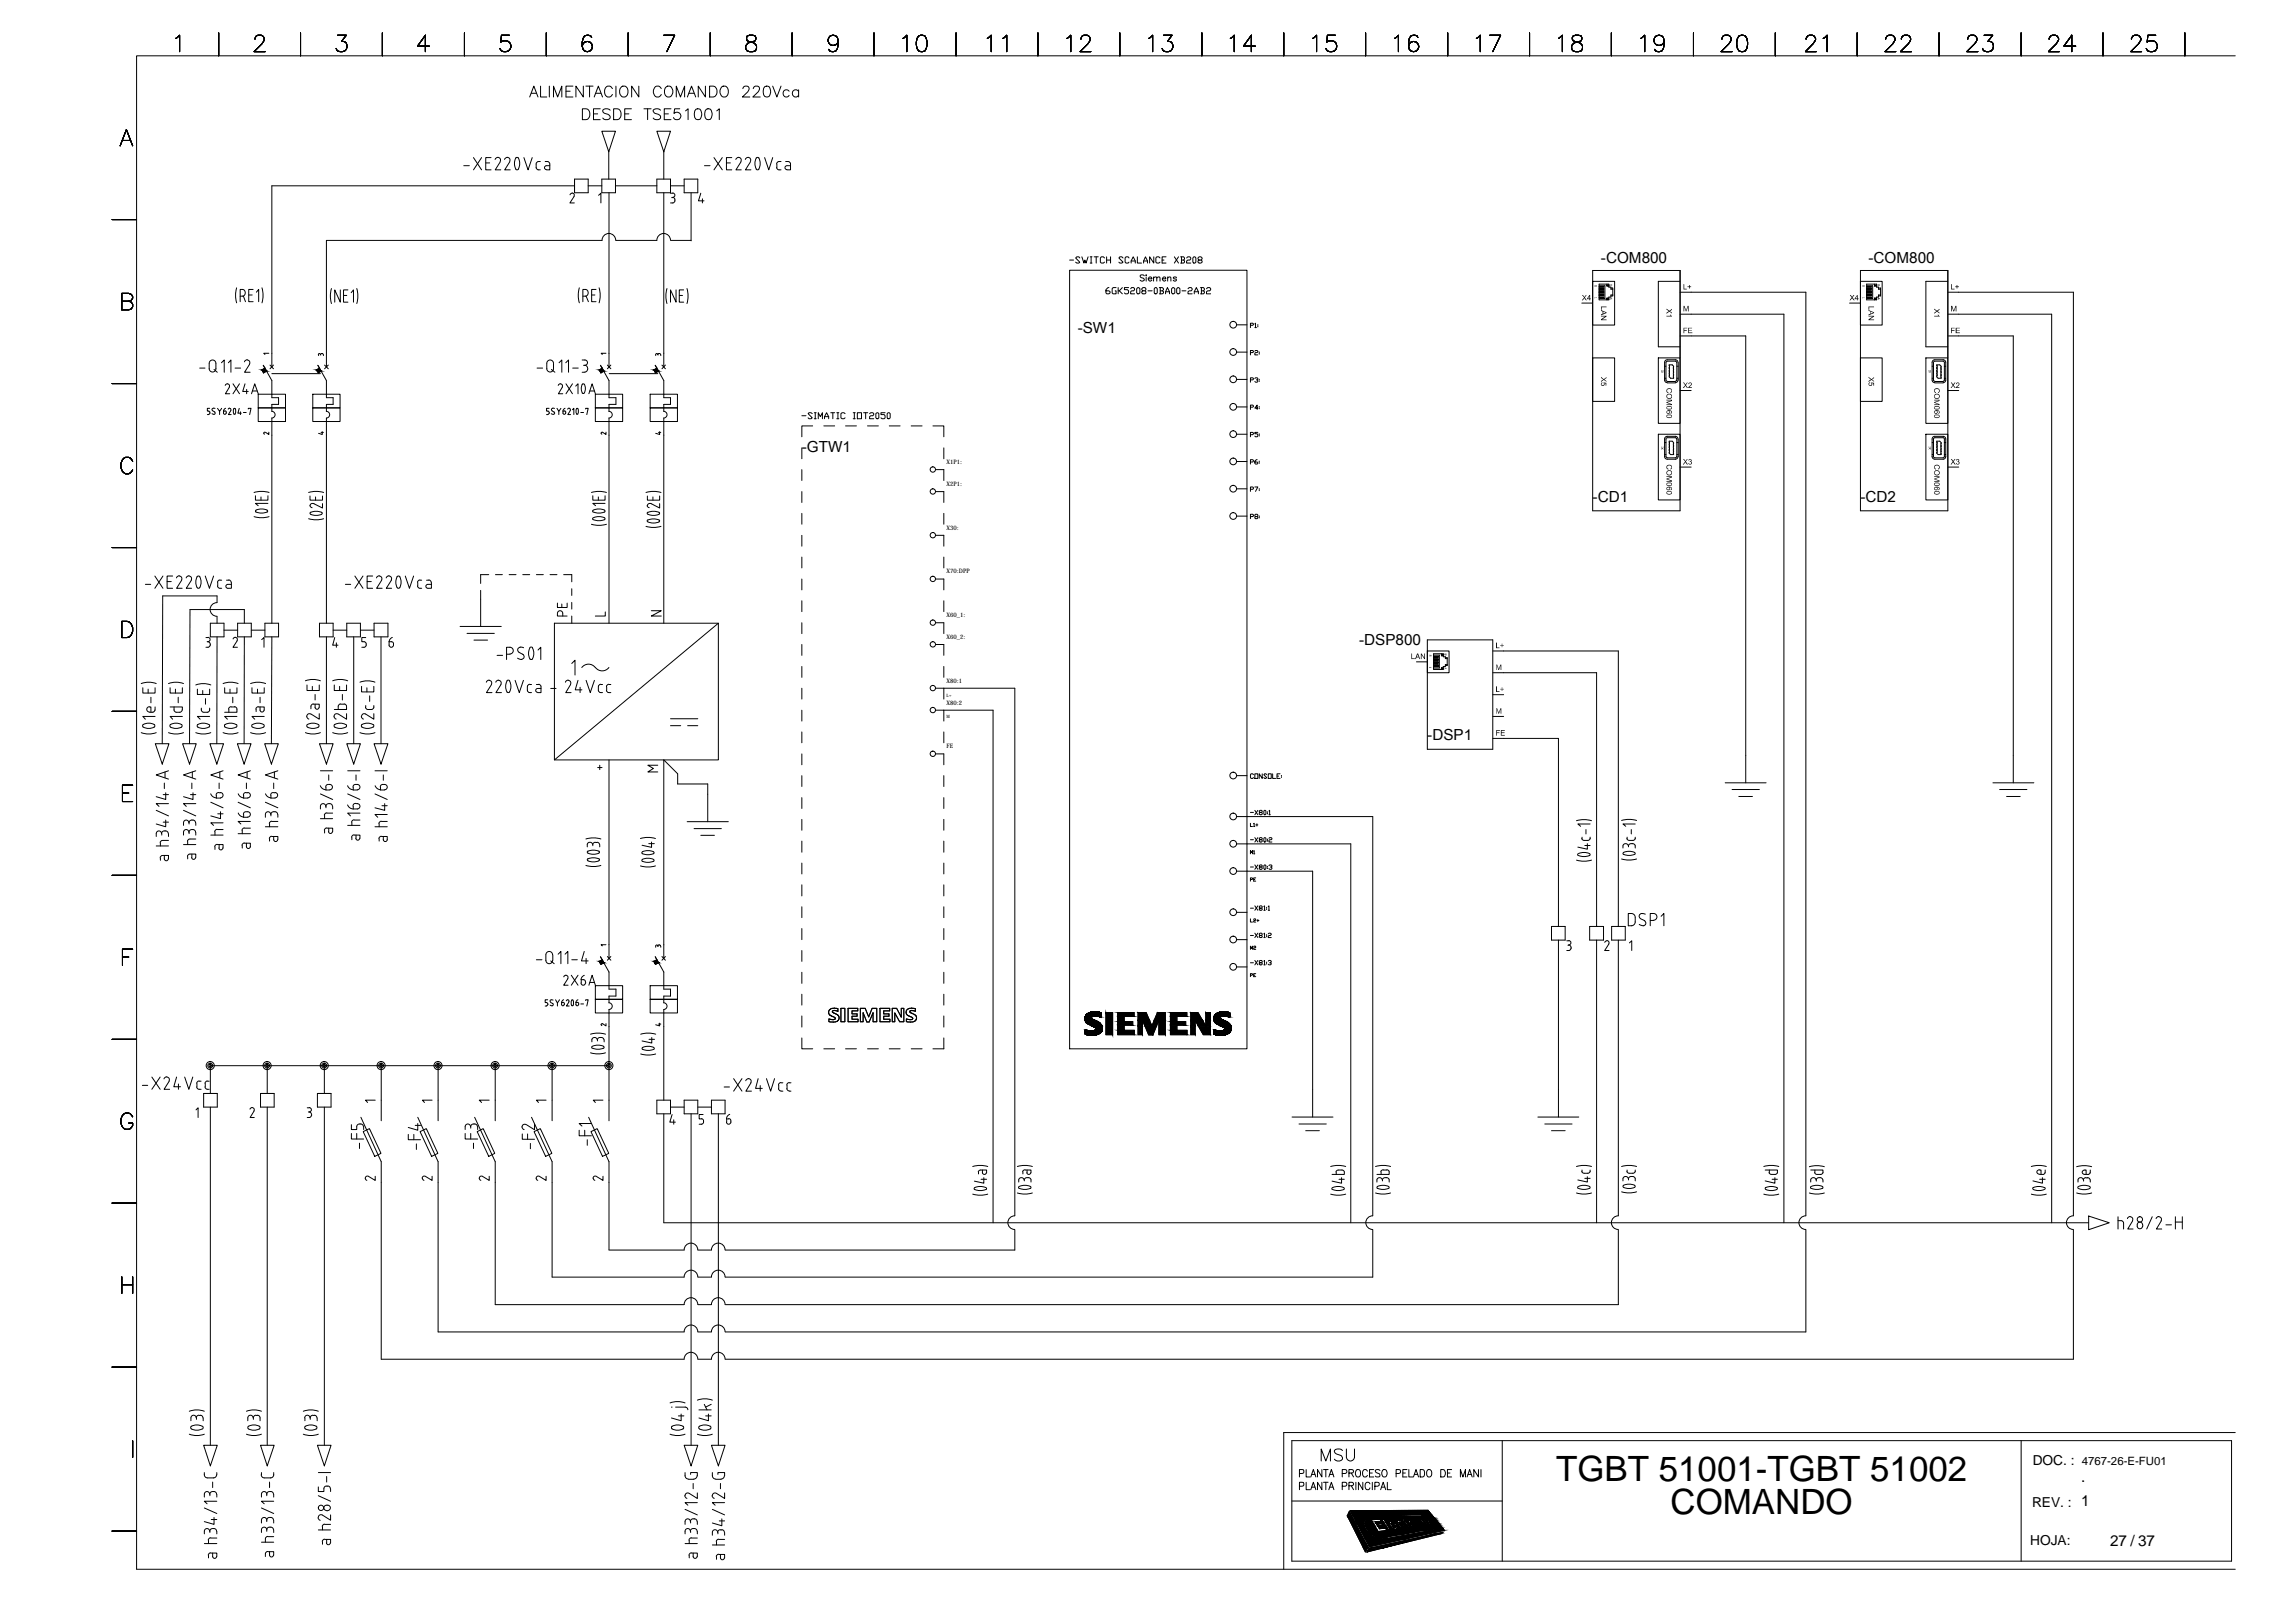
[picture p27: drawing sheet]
<svg xmlns="http://www.w3.org/2000/svg" width="420mm" height="297mm" viewBox="0 0 420 297" stroke-linecap="round" stroke-linejoin="round" font-family="sans-serif">
<defs><g id="words">
<g font-size="6.4">
<text x="284.9" y="271">TGBT 51001-TGBT 51002</text>
<text x="305.8" y="277">COMANDO</text>
</g>
<g font-size="2.8">
<text x="293.1" y="48.1">-COM800</text>
<text x="342.1" y="48.1">-COM800</text>
<text x="197.3" y="60.9">-SW1</text>
<text x="146.8" y="82.7">-GTW1</text>
<text x="291.6" y="91.9">-CD1</text>
<text x="340.6" y="91.9">-CD2</text>
<text x="248.8" y="118.1">-DSP800</text>
<text x="261.3" y="135.5">-DSP1</text>
<text x="381" y="271.2">.</text>
<text x="386.3" y="282.9">27 / 37</text>
</g>
<g font-size="2.5">
<text x="372.1" y="268.2">DOC. :</text>
<text x="372" y="275.7">REV. : 1</text>
<text x="371.7" y="282.8">HOJA:</text>
</g>
<text font-size="2.1" x="381.1" y="268.2">4767-26-E-FU01</text>
<g font-size="1.1">
<text x="173.3" y="84.9">X1P1:</text>
<text x="173.3" y="89">X2P1:</text>
<text x="173.3" y="97">X30:</text>
<text x="173.3" y="105">X70:DPP</text>
<text x="173.3" y="113">X60_1:</text>
<text x="173.3" y="116.9">X60_2:</text>
<text x="173.3" y="124.9">X80:1</text>
<text x="173.3" y="129">X80:2</text>
<text x="173.3" y="137">FE</text>
</g>
<g font-size=".8">
<text x="173.3" y="127.5">L+</text>
<text x="173.3" y="131.5">M</text>
</g>
</g></defs>
<g fill="none" stroke="#000" stroke-width=".18">
<path d="M32.2 7l.7-.6v3.1M40 6v4.2M46.7 7.2a.73 .73 0 0 1 .5-.8h.6a.74 .74 0 0 1 .4 1.2l-1.7 1.9h2M55 6v4.2M61.8 6.4h1.6l-.9 1.2a.96 .96 0 0 1 1 1.1 .96 .96 0 0 1-1.2 .8l-.5-.2-.3-.4M70 6v4.2M78.6 8.4h-2.2l1.5-2v3.1M85 6v4.2M93.2 6.4h-1.4l-.1 1.3a1.07 1.07 0 0 1 1.5 0 1.07 1.07 0 0 1 0 1.5 1.07 1.07 0 0 1-1.5 0l-.2-.3M97 17.8l.7-2 .8 2M97.3 17.1h.9M99 15.8v2h1.1"/>
<path d="M100 6v4.2M100.6 15.8v2M101.3 17.8v-2l.8 2 .8-2v2M103.6 16.7h.8M104.9 15.8h-1.3v2h1.3M106.6 19.9h.7a1.06 1.06 0 0 1 .7 1 1.06 1.06 0 0 1-.7 1h-.7zM106.8 15.8v2l-1.4-2v2M107.3 15.8h1.3M107.9 15.8v2M108.3 6.9a.94 .94 0 0 0-1.3-.3 2.39 2.39 0 0 0 0 2.7 .94 .94 0 0 0 1.4-.4 .94 .94 0 0 0-.6-1.3 .94 .94 0 0 0-1.2 .8M108.8 17.8l.7-2 .8 2M109.1 17.1h.9"/>
<path d="M109.9 19.9h-1.2v2h1.2M112.1 16.2a.74 .74 0 0 0-.8-.4 .74 .74 0 0 0-.6 .7 .88 .88 0 0 0 .2 1 .88 .88 0 0 0 .9 .2l.3-.4M112.3 19.9h.7a1.06 1.06 0 0 1 .7 1 1.06 1.06 0 0 1-.7 1h-.7zM112.8 15.8v2M113.8 15.8a.93 .93 0 0 1 1.1 .4 .93 .93 0 0 1 0 1.1 .74 .74 0 0 1-.9 .5 .74 .74 0 0 1-.6-.8 1.15 1.15 0 0 1 .4-1.2zM115 6v4.2M115.6 19.9h-1.2v2h1.2M117 15.8v2l-1.4-2v2M117.9 19.9h1.3M118.6 19.9v2M121.1 16.2a.74 .74 0 0 0-.9-.4 .74 .74 0 0 0-.6 .7v.5a.74 .74 0 0 0 .6 .8 .74 .74 0 0 0 .9-.5M121.5 6.4h2l-1.4 3.1"/>
<path d="M121.8 16.1a.75 .75 0 0 1 .9-.3 .75 .75 0 0 1 .5 .7v.5a.76 .76 0 0 1-.8 .8 .76 .76 0 0 1-.7-.8zM122.8 19.9h-1.2v2h1.2M123.8 17.8v-2l.8 2 .7-2v2M124.4 19.9h-.9l-.1 .9a.72 .72 0 0 1 1.1-.1 .72 .72 0 0 1-.1 1.1 .72 .72 0 0 1-1.1-.3M125.8 17.8l.8-2 .8 2M126.1 17.1h1M127.4 20a.64 .64 0 0 1 .9 .3 1.5 1.5 0 0 1-.1 1.5 .69 .69 0 0 1-1-.3 1.66 1.66 0 0 1 .2-1.5zM129.1 15.8v2l-1.3-2v2M129.3 20a.64 .64 0 0 1 .9 .3 1.5 1.5 0 0 1-.1 1.5 .69 .69 0 0 1-1-.3 1.66 1.66 0 0 1 .2-1.5zM129.9 15.8h.7a1.06 1.06 0 0 1 .7 1 1.06 1.06 0 0 1-.7 1h-.7zM130 6v4.2M132.2 15.8a.93 .93 0 0 1 1.1 .4 .93 .93 0 0 1 0 1.1 .74 .74 0 0 1-.9 .5 .74 .74 0 0 1-.6-.8v-.5z"/>
<path d="M136 16.2l.2-.4a.68 .68 0 0 1 .9 .1 .72 .72 0 0 1-.2 .9l-1 1h1.4M136.8 6.6a.63 .63 0 0 0 .3 1 1.24 1.24 0 0 1 1.4 1.3l-.1 .3a1.17 1.17 0 0 1-1.9-.3 1.24 1.24 0 0 1 1.5-1.3 .63 .63 0 0 0 .2-1l-.4-.2zM137.9 16.2l.2-.4a.68 .68 0 0 1 .9 .1 .72 .72 0 0 1-.2 .9l-1 1h1.4M140 15.8a.64 .64 0 0 1 1 .3 1.5 1.5 0 0 1-.2 1.6 .69 .69 0 0 1-1-.3 1.66 1.66 0 0 1 .2-1.6zM141.5 15.8l.7 2 .8-2M144.5 16.7a.62 .62 0 0 0-.9-.1 .62 .62 0 0 0 0 .9 .62 .62 0 0 0 .9 0M145 6v4.2M146.2 16.7a.64 .64 0 0 0-.9-.1 .64 .64 0 0 0 0 .9 .64 .64 0 0 0 .9 0M146.2 16.4v1.4M153.4 7.5a.94 .94 0 0 1-1.3 .7 .94 .94 0 0 1-.3-1.5 .94 .94 0 0 1 1.5 .2 2.84 2.84 0 0 1-.3 2.4 .88 .88 0 0 1-1.2-.3M160 6v4.2M165.3 7l.7-.6v3.1"/>
<path d="M168.2 6.6a.94 .94 0 0 1 1.4 .4 2.39 2.39 0 0 1-.3 2.3 1 1 0 0 1-1.4-.4 2.57 2.57 0 0 1 .3-2.3zM175 6v4.2M180.7 7l.8-.6v3.1M183.6 7l.7-.6v3.1M190 6v4.2M195.3 7l.7-.6v3.1M197.9 7.2a.73 .73 0 0 1 .5-.8h.6a.74 .74 0 0 1 .5 1.2l-1.8 1.9h2M205 6v4.2M210.3 7l.7-.6v3.1M213 6.4h1.6l-.9 1.2a.97 .97 0 0 1 1.1 1.1 .97 .97 0 0 1-1.4 .8l-.4-.2-.2-.4M220 6v4.2M225.2 7l.8-.6v3.1"/>
<path d="M229.8 8.4h-2.1l1.4-2v3.1M235 6v4.2M240.3 7l.7-.6v3.1M244.5 6.4h-1.5l-.1 1.3a1.05 1.05 0 0 1 1.6 0 1.05 1.05 0 0 1-.3 1.6 1.05 1.05 0 0 1-1.5-.4M250 6v4.2M255.3 7l.7-.6v3.1M259.6 6.9a.88 .88 0 0 0-1.3-.3 2.84 2.84 0 0 0-.3 2.4 .94 .94 0 0 0 1.5 .2 .94 .94 0 0 0-.3-1.5 .94 .94 0 0 0-1.3 .7M265 6v4.2M270.3 7l.7-.6v3.1M272.7 6.4h2l-1.4 3.1M280 6v4.2M285.3 7l.7-.6v3.1"/>
<path d="M288 6.6a.59 .59 0 0 0-.1 .6 .59 .59 0 0 0 .4 .4 1.24 1.24 0 0 1 1.4 1.3l-.1 .3a1.17 1.17 0 0 1-1.9-.3 .98 .98 0 0 1 .9-1.2l.6-.1a.63 .63 0 0 0 .3-1l-.5-.2zM295 6v4.2M300.4 7l.7-.6v3.1M304.7 7.5a.94 .94 0 0 1-1.4 .7 .94 .94 0 0 1-.3-1.5 .94 .94 0 0 1 1.5 .2 2.84 2.84 0 0 1-.3 2.4 .94 .94 0 0 1-1.3-.3M310 6v4.2M315.2 7.2a.73 .73 0 0 1 .6-.8h.6a.74 .74 0 0 1 .4 1.2l-1.7 1.9h2M318.4 6.6a1 1 0 0 1 1.4 .4 2.57 2.57 0 0 1-.3 2.3 1 1 0 0 1-1.4-.4 2.57 2.57 0 0 1 .3-2.3zM325 6v4.2M330.7 7.2a.85 .85 0 0 1 .5-.8h.6a.74 .74 0 0 1 .4 1.2l-1.7 1.9h2M333.8 7l.7-.6v3.1M340 6v4.2M345.2 7.2a.85 .85 0 0 1 .6-.8h.6a.74 .74 0 0 1 .4 1.2l-.3 .4-1.4 1.5h2"/>
<path d="M348.1 7.2a.73 .73 0 0 1 .5-.8h.6a.74 .74 0 0 1 .5 1.2l-1.8 1.9h2.1M355 6v4.2M360.2 7.2a.73 .73 0 0 1 .6-.8h.6a.74 .74 0 0 1 .4 1.2l-1.7 1.9h2M363.2 6.4h1.6l-.9 1.2a.96 .96 0 0 1 1.1 1.1 .96 .96 0 0 1-1.3 .8l-.5-.2-.2-.4M370 6v4.2M375.1 7.2a.85 .85 0 0 1 .6-.8h.6a.74 .74 0 0 1 .4 1.2l-.2 .4-1.5 1.5h2M380 8.4h-2.1l1.4-2v3.1M385 6v4.2M390.2 7.2a.85 .85 0 0 1 .6-.8h.6a.74 .74 0 0 1 .4 1.2l-.3 .4-1.4 1.5h2M394.7 6.4h-1.5l-.1 1.3a1.07 1.07 0 0 1 1.5 0 1.07 1.07 0 0 1 0 1.5 1.07 1.07 0 0 1-1.5 0l-.2-.3M400 6v4.2M409.2 10.2h-384.2v277h384.2"/>
<path d="M22 26.7l1.1-3 1.2 3M22.4 25.7h1.5M84.9 30.3h1M86.7 28.8l1.5 2.3M88.2 28.8l-1.5 2.3M88.9 29.8h.7M89.9 28.8h-1v2.3h1M91.1 28.8l.5 .3v.4M91.2 28.8l-.4 .2-.2 .2M91.6 29.6l-.9 1.5h1M92.9 28.8l.4 .3v.4M92.9 28.8l-.4 .2-.1 .2"/>
<path d="M93.3 29.6l-.9 1.5h1M94.4 31l.3 .1 .2-.1M94.9 28.9a2.1 2.1 0 0 1 0 2M94.9 28.9l-.2-.1a1.55 1.55 0 0 0-.3 2.1M95.9 28.8l.8 2.3 .7-2.3M98.6 29.6h-.2a1.07 1.07 0 0 0 0 1.4l.2 .1M98.6 31.1h.3M98.6 29.6h.3M99.8 29.6h.4M100.2 29.6l.4 .2 .1 1.3h-.6M100.7 30.3h-.7a.36 .36 0 0 0-.3 .4 .36 .36 0 0 0 .3 .3M104.7 35.3l.4 .2v.4"/>
<path d="M104.7 35.4l-.3 .3M105.1 36l-.8 1.1h.8M105.2 32.8h2.5v2.5h-2.5zM105.2 34h-55.4v33.2M107.7 34h2.5M108.7 20.8h.7M109.6 35.7l.4-.3v1.7M110.2 24h2.5l-1.3 3.8zM110.2 32.8h2.5v2.5h-2.5zM111.4 27.8v5M111.5 35.3v31.9M111.7 20.2a.99 .99 0 0 0-1.4 0l.1 .3 .3 .3a1.16 1.16 0 0 1 1 .5v.3a.89 .89 0 0 1-1.4 0"/>
<path d="M112.7 34h7.6M114.4 20.8h.7M120.3 24h2.5l-1.3 3.8zM120.3 32.8h2.5v2.5h-2.5zM120.9 20.2a.97 .97 0 0 0-1.3 0v.2l.4 .4a1.16 1.16 0 0 1 .9 .5v.3a.87 .87 0 0 1-1.3 0M121.5 27.8v5M121.5 35.3v31.9M121.6 20.8h.8M122.8 35.4h.4M122.8 34h2.5M123 36.2h.2M123.2 35.3a.4 .4 0 0 1 .4 .4 .4 .4 0 0 1-.4 .4l.2 .1 .2 .3"/>
<path d="M123.6 36.5a.45 .45 0 0 1-.4 .6h-.4M125.3 32.8h2.4v2.5h-2.4zM125.5 20.3l.5-.4v2M126.5 35.3v8.8M128.3 35.4l-.4 1.4h1M128.6 36.4v.7M129 30.3h1M130.7 28.8l1.5 2.3M131.2 20.3l.5-.4v2M132.2 28.8l-1.5 2.3M133 29.8h.7M134 28.8h-1v2.3h1"/>
<path d="M135.2 28.8l.4 .3v.4M135.2 28.8l-.4 .2-.1 .2M135.7 29.6l-1 1.5h1M136.4 29.2a.5 .5 0 0 1 .7-.4 .5 .5 0 0 1 .3 .7M137.4 29.6l-.9 1.5h1M138.4 31l.3 .1 .2-.1M138.9 28.9a2.1 2.1 0 0 1 0 2M138.9 28.9l-.2-.1a1.55 1.55 0 0 0-.2 2.1M140 28.8l.7 2.3 .8-2.3M142.6 29.6h-.2a1.26 1.26 0 0 0 0 1.4l.2 .1M142.6 31.1h.4M142.6 29.6h.4"/>
<path d="M143.8 29.6h.5M144.3 29.6l.4 .2v1.3h-.6M144.7 30.3h-.6a.36 .36 0 0 0-.4 .4 .36 .36 0 0 0 .4 .3M20.5 40.2h4.5M22.3 55.1h1.3a.79 .79 0 0 0 .7-.8l-.3-.4-.4-.2h-1.3v3h1.3a.79 .79 0 0 0 .7-.6 .79 .79 0 0 0-.3-.8l-.4-.2M43.3 52.7l-.2 1.4 .2 1.3M44 54.2h.4M44.4 53a.63 .63 0 0 1 .5 .6 .63 .63 0 0 1-.5 .6M44.4 53h-.4v2.2M44.6 54.2l.3 1M45.5 54h.7M46.3 53h-.8v2.2h.8"/>
<path d="M46.9 53.5l.5-.5v2.2M48 52.7l.2 1.4-.2 1.3M60.7 52.8l-.2 1.4 .2 1.4M62.3 53.1v2.2l-1-2.2v2.2M62.9 54.1h.6M63.7 53.1h-.8v2.2h.8M64.3 53.6l.4-.5v2.2M65.3 52.8l.2 1.4-.2 1.4M106.1 52.7l-.2 1.4 .2 1.3M106.7 54.2h.5M107.2 53a.63 .63 0 0 1 .5 .6 .63 .63 0 0 1-.5 .6M107.2 53h-.5v2.2"/>
<path d="M107.3 54.2l.4 1M108.3 54h.6M109.1 53h-.8v2.2h.8M109.7 52.7l.2 1.4-.2 1.3M112.7 44a1.25 1.25 0 0 0-1.2-1.3 1.25 1.25 0 0 0-1.3 1.3h-50.4v23.2M122.1 52.8l-.2 1.4 .2 1.4M122.8 44a1.25 1.25 0 0 0-1.3-1.3 1.25 1.25 0 0 0-1.2 1.3h-7.5M122.8 44h3.7M123.8 53.1v2.2l-1-2.2v2.2M124.4 54.1h.6M125.2 53.1h-.8v2.2h.8M125.8 52.8l.2 1.4-.2 1.4"/>
<path d="M195.8 49.5h32.5v142.5h-32.5zM195.8 47.6h.7M197.7 47.2l-.2-.2h-.4l-.2 .2 .8 .8-.2 .1h-.4l-.2-.1M198.1 47l.3 1.1 .2-.5 .2 .5 .4-1.1M199.6 47h.3M199.6 48.1h.3M199.8 47v1.1M200.3 47h.8M200.7 47v1.1M202.2 47.2l-.2-.2h-.4l-.1 .2v.8l.1 .1h.4l.2-.1M202.6 47.6h.7M202.6 47v1.1"/>
<path d="M203 52.6h-.2l-.3 .4v.6l.1 .2h.4l.2-.2v-.2l-.2-.2h-.5M203.3 47v1.1M204.3 52.6h-.5l-.2 .2v.8l.2 .2h.5v-.6h-.1M204.7 52.6v1.2M204.9 53.2l.6 .6M205.5 52.6l-.6 .6h-.2M205.6 47.2l-.2-.2h-.4l-.2 .2 .8 .8-.2 .1h-.4l-.2-.1M206.6 52.6h-.7v.4h.5l.2 .2v.4l-.2 .2h-.4l-.1-.2M206.7 47.2l-.2-.2h-.4l-.1 .2v.8l.1 .1h.4l.2-.1M207 52.8l.2-.2h.3l.2 .2-.2 .4h-.3l-.2 .2v.4h.7M207.1 48.1v-.3l.4-.8 .3 .8v.3M207.1 47.8h.7"/>
<path d="M208.1 52.8l.2-.2 .4 .2v.8l-.2 .2-.4-.2zM208.2 47v1.1h.8M209.2 53.2l-.2-.2 .2-.4h.4l.2 .4-.2 .2h-.4l-.2 .2v.2l.2 .2h.4l.2-.2-.2-.4M209.4 48.1v-.3l.3-.8 .4 .8v.3M209.4 47.8h.7M209.5 50.5l-.3-.2-.5 .2 .1 .2 .7 .4a.42 .42 0 0 1-.3 .4 .42 .42 0 0 1-.5-.2M209.8 50.3v.1zM209.8 50.7v.7M210.2 53.2h.7M210.2 51h.7a.34 .34 0 0 0-.3-.3 .34 .34 0 0 0-.4 .3l.3 .4 .4-.1M211.2 50.9l.3-.2h.2l.1 .7M211.2 50.7v.7"/>
<path d="M211.2 47v1.1l-.7-1.1v1.1M211.5 52.6h.2l.2 .2v.8l-.2 .2-.4-.2v-.8zM211.8 50.9l.2-.2h.3l.1 .7M212.2 52.6h.6l.2 .2-.2 .4M212.4 47.2l-.2-.2h-.4l-.2 .2v.8l.2 .1h.4l.2-.1M212.4 53.2h.4l.2 .2v.2l-.2 .2h-.6M212.4 52.6v1.2M212.8 47.6h.3M212.8 51h.6l-.1-.3a.37 .37 0 0 0-.4 .1 .37 .37 0 0 0 0 .5 .37 .37 0 0 0 .5 0M213.4 53.8v-.4l.3-.8 .4 .8v.4M213.4 53.4h.7M213.5 47h-.7v1.1h.7"/>
<path d="M213.8 50.9l.2-.2h.3l.1 .7M213.8 50.7v.7M214.5 52.8l.2-.2 .4 .2v.8l-.2 .2-.4-.2zM215 47l.8 1.1M215.4 50.9l-.2-.2-.4 .2 .5 .2v.3a.35 .35 0 0 1-.5-.1M215.4 52.8l.2-.2 .4 .2v.8l-.2 .2-.4-.2zM215.8 47l-.8 1.1M216.1 47h.6l.2 .2-.2 .4M216.3 47.6h.4l.2 .4-.2 .1h-.6M216.3 47v1.1M216.4 53.2h.7M217.2 47.2l.3-.2h.3l.2 .4-.2 .2h-.3l-.3 .2v.3h.8"/>
<path d="M217.5 52.8l.2-.2h.4l.2 .4-.2 .2h-.4l-.2 .2v.4h.8M218.6 47h.2l.1 .2v.8l-.1 .1-.4-.1v-.8zM218.6 53.8v-.4l.4-.8 .4 .8v.4M218.6 53.4h.8M219.5 47.6l-.2-.2 .2-.4h.4l.2 .4-.2 .2h-.4l-.2 .2v.2l.2 .1h.4l.2-.1v-.2l-.2-.2M219.8 52.6h.5l.2 .2-.2 .4M219.9 53.2h.4l.2 .4-.2 .2h-.5M219.9 52.6v1.2M220.9 52.8l.2-.2h.4l.1 .4-.1 .2h-.4l-.2 .2v.4h.7M226.4 59.5h1.9M228.9 59.5h.4l.2-.2-.2-.1h-.4v.8M229.7 59.3l.2-.1v.8"/>
<path d="M229.7 60h.3M230.3 59.4v.1M230.3 59.7v.1M289.6 55.5h2M291.6 51.5h4v8h-4zM291.6 49.5h16v44h-16zM292.8 53.8l.9 .1zM292.8 52.5h.9zM292.8 52.7l.9 .1zM292.8 53l.9 .1zM292.8 53.3l.9 .1zM292.8 53.5h.9v.2h-.9z"/>
<path d="M292.8 54.1l.9 .1zM292.8 54.4l.9 .1zM292.8 52.3h1v2.3h-1M294.2 52.2l.3 .1zM294.2 54.7h.3v.1h-.3zM294.2 52v.4h.3M294.5 54.5h-.3v.4M294.9 52.7h.4v1.5h-.4M295.3 52.9h-.4v-.4h-.4v-.5h-1.7v2.9h1.7v-.5h.4v-.4h.4M307.6 53.5h23v169a1.25 1.25 0 0 0-1.3 1.3 1.25 1.25 0 0 0 1.3 1.2M307.6 51.5h-4v12h4M307.6 57.5h19v166.3"/>
<path d="M338.6 55.5h2M340.6 51.5h4v8h-4zM340.6 49.5h16v44h-16zM341.7 53.8l.9 .1zM341.7 52.5h.9zM341.7 52.7l.9 .1zM341.7 53l.9 .1zM341.7 53.3l.9 .1zM341.7 53.5h.9v.2h-.9zM341.7 54.1l.9 .1zM341.7 54.4l.9 .1zM341.7 52.3h1.1v2.3h-1.1"/>
<path d="M343.2 52.2l.3 .1zM343.2 54.7h.3v.1h-.3zM343.2 52v.4h.4M343.6 54.5h-.4v.4M343.9 52.7h.4v1.5h-.4M344.3 52.9h-.4v-.4h-.3v-.5h-1.9v2.9h1.9v-.5h.3v-.4h.4M356.6 51.5h-4v12h4M356.6 53.5h23v169M356.6 57.5h19v166.3M20.5 70.2h4.5M36.6 67.4h.9M38 75.9h.2"/>
<path d="M38.2 75.2a.33 .33 0 0 1 .2 .6h-.2M38.3 67.5v-1a.61 .61 0 0 1 .6-.6 .61 .61 0 0 1 .6 .6v1M38.3 67.5a.61 .61 0 0 0 .6 .6 .61 .61 0 0 0 .6-.6M38.4 74.7h-.4v.5h.2M39 75.2l.3 .2M39 74.7l-.2 .2 .1 .3M39 74.7l.4 .1M39.2 67.6l.6 .5M39.3 75.4l.1 .3a.35 .35 0 0 1-.6 0M39.8 74.7l.4 .6 .4-.6M40.2 75.3v.6M40.5 66.4l.5-.5v2.2"/>
<path d="M40.9 75.2l.1 .6h.2l.2-.2M40.9 75.2h.3M41.2 75.2l.2 .1v.3M41.2 70.5a.4 .4 0 0 1 .6-.2 .4 .4 0 0 1 .2 .6M41.3 74.7l-.4 .5M41.8 66.4l.5-.5v2.2M42 70.9l-.7 1.2h.8M42 74.7l.2 .2v.2M42 74.7l-.2 .2M42.3 75.1l-.5 .8h.5M42.7 70.2l1.1 1.9M42.8 75.8h.3"/>
<path d="M42.8 74.8l-.1 .5 .1 .5M43 67.4h1.1M43 74.8l.2 .5-.2 .5M43.1 74.8h-.3M43.8 74.7l-.3 .9h.7M43.8 70.2l-1.1 1.9M44 75.4v.5M44.6 75.5h.5M44.9 70.2l-.5 1.4h1.1M45.2 71.3v.8M45.3 65.9l.4 .2v.5M45.3 65.8l-.4 .2-.1 .2"/>
<path d="M45.5 74.9v-.2h.5l-.3 1.2M45.7 66.6l-.9 1.5h1M46 72.1l.6-1.9 .7 1.9M46.2 71.6h.9M47.3 74.6h5v2.5h-5zM47.3 72.2h5v2.4h-5zM48.6 79.1l-.3 .1 .1 .3M48.8 67.9l-.6 .4-.3-.6 .6-.3-.3-.5 1.6 2.8v3.1h1.2v1.2h-1.2l-.1 1.3a.61 .61 0 0 1 .7 .6 .61 .61 0 0 1-.7 .6l.1 37.6M49.2 64.7h-.9l.2 .2M49.2 79.1v.4l-.6-.4M49.4 66.8l.7 .7M49.8 68.4h8.9"/>
<path d="M50.1 66.8l-.7 .7M57.3 74.6h5v2.5h-5zM57.3 72.2h5v2.4h-5zM58.3 64.9l.2-.2 .2 .2M58.3 64.9v.2M58.8 67.9l-.5 .4-.4-.6 .6-.3-.3-.5 1.6 2.8v3.1h1.2v1.2h-1.2v1.3M58.8 79.1h.4M59 79v.5l-.7-.2M59.2 64.9l-.3-.2-.2 .3M59.2 64.9v.2M59.4 66.8l.7 .7M59.7 75.3a.61 .61 0 0 1 .7 .6 .61 .61 0 0 1-.7 .6"/>
<path d="M59.8 76.5v37.6M60.1 66.8l-.7 .7M98.3 67.4h1M100.1 75.9h.2M100.1 67.5v-1a.61 .61 0 0 1 .6-.6 .61 .61 0 0 1 .6 .6v1M100.1 67.5a.61 .61 0 0 0 .6 .6 .61 .61 0 0 0 .6-.6M100.3 75.2l.2 .3M100.5 75.6l-.2 .2M100.5 74.7h-.4v.5h.2M100.6 75.5v.1M100.9 75.7l.4 .1M101 67.6l.6 .5"/>
<path d="M101.1 75.2l.3 .2M101.2 74.7l-.2 .2 .1 .3M101.2 74.7l.3 .1M101.4 75.4l.1 .3-.2 .1M102 74.7l.3 .6 .4-.6M102.2 70.5a.4 .4 0 0 1 .5-.2 .4 .4 0 0 1 .2 .6M102.3 75.3v.6M102.3 66.4l.6-.5v2.2M102.9 70.9l-.7 1.2h.8M103.1 75.2v.6h.4v-.2M103.1 75.2h.2M103.3 75.2l.2 .1 .1 .3"/>
<path d="M103.4 74.7l-.3 .5M103.6 66.4l.5-.5v2.2M103.6 70.2l1.2 1.9M104.2 74.7l.2 .2v.2M104.2 74.7l-.3 .2M104.4 75.1l-.4 .8h.5M104.8 75l.3-.3v1.2M104.8 70.2l-1.2 1.9M104.8 67.4h1.1M105.4 70.7l.4-.5v1.9M105.6 75.8h.2M105.6 75.8l-.2-.5 .3-.6 .2 .6-.1 .5"/>
<path d="M106.3 75.5h.5M106.6 65.9h.5M106.6 68.1h.5M106.6 71.9l.2 .1 .2-.1M106.6 70.3a1.67 1.67 0 0 0 0 1.6M106.8 66.9h.3M107 70.3l-.2-.1-.2 .1M107 70.3a1.67 1.67 0 0 1 0 1.6M107.1 65.9a.49 .49 0 0 1 .5 .5 .49 .49 0 0 1-.5 .5l.4 .2 .1 .2M107.2 74.9v-.2h.5l-.3 1.2M107.6 67.6l-.3 .4-.2 .1M107.6 67.4v.2"/>
<path d="M107.8 72.1l.6-1.9 .6 1.9M108 71.6h.8M109 74.6h5v2.5h-5zM109 72.2h5v2.4h-5zM110.6 67.9l-.6 .4-.3-.6 .6-.3-.4-.5 1.6 2.8v3.1h1.3v1.2h-1.3v1.3a.61 .61 0 0 1 .6 .6 .61 .61 0 0 1-.6 .6v37.6M110.9 64.7h-.8l.2 .2M110.9 79.1v.4l-.7-.4-.1 .2 .1 .2M111.2 66.8l.6 .7M111.5 68.4h8.9M111.8 66.8l-.6 .7M119 74.6h5v2.5h-5zM119 72.2h5v2.4h-5z"/>
<path d="M120.5 64.9v.1M120.6 67.9l-.6 .4-.3-.6 .6-.3-.3-.5 1.5 2.8v3.1h1.3v1.2h-1.3v1.3a.61 .61 0 0 1 .6 .6 .61 .61 0 0 1-.6 .6v37.6M120.6 79.1h.4M120.6 64.7l-.2 .2-.2-.2-.1 .1-.1 .3M120.6 64.7h.2M120.7 64.7l.2 .2M120.8 79v.5l-.8-.2M121 64.9v.2M121.2 66.8l.6 .7M121.8 66.8l-.6 .7M146.8 76.1h.8M148.7 75.7l-.2-.2h-.4l-.2 .2 .8 .8-.2 .1h-.4l-.2-.1"/>
<path d="M148.8 77.9h-2v2M149.1 75.5h.3M149.1 76.6h.3M149.3 75.5v1.1M149.8 76.6v-1.1l.4 .8 .4-.8v1.1M150.8 77.9h2M150.9 76.6v-.3l.4-.8 .4 .8v.3M150.9 76.3h.8M152.1 75.5h.7M152.5 75.5v1.1M153.2 75.5h.4M153.2 76.6h.4"/>
<path d="M153.4 75.5v1.1M154.7 75.7l-.2-.2h-.3l-.2 .2v.8l.2 .1h.3l.2-.1M154.8 77.9h2M156.2 75.5h.4M156.2 76.6h.4M156.4 75.5v1.1M157 75.5h.7v1.1h-.7zM158.1 75.5h.8M158.5 75.5v1.1M158.8 77.9h2M159.2 75.7l.2-.2h.4l.2 .2-.2 .4h-.4l-.2 .2v.3h.8M160.3 75.7l.3-.2 .3 .2v.8l-.2 .1-.4-.1z"/>
<path d="M162 75.5h-.7v.4h.6l.1 .2v.4l-.1 .1h-.4l-.2-.1M162.4 75.7l.2-.2 .4 .2v.8l-.2 .1-.4-.1zM162.8 77.9h2M166.8 77.9h2M170.8 77.9h2v2M226.4 64.4h1.9M226.4 69.4h1.9M226.4 74.5h1.9M226.4 79.5h1.9M228.9 64.5h.4l.2-.2-.2-.2h-.4v.9M228.9 69.5h.4l.2-.2-.2-.2h-.4v.8M228.9 74.5h.4l.2-.2-.2-.2h-.4v.8"/>
<path d="M228.9 79.6h.4l.2-.3-.2-.2h-.4v.8M229.7 64.3l.2-.2 .4 .2-.1 .2-.5 .2v.3h.6M229.7 69.3l.5-.2 .1 .3-.3 .1M230.2 69.5l.1 .2-.1 .2-.5-.1M230.3 74.7h-.6l.5-.6v.8M230.3 79.1h-.6v.3h.5l.1 .2-.1 .3-.5-.1M230.5 64.4v.1M230.5 64.7v.1M230.5 69.4v.1M230.5 69.7v.1M230.5 74.4v.1M230.5 74.7v.1"/>
<path d="M230.5 79.4v.2M230.5 79.7v.1M291.6 65.5h4v8h-4zM303.6 65.5h4v12h-4zM303.6 79.5h4v12h-4zM304.7 66.4v3.1l.3 .5h.2M304.7 67h.3M304.7 69.2h.3M305 66.4v3.1l.2 .3M305.3 69.8h1.4M305.3 70.1h1.4M305.6 66.8h.5l.3 .2v2.2h-.6l-.2-.2z"/>
<path d="M306.7 66.1l.2 .2M306.7 65.8l.3 .1 .2 .4M306.7 79.9h.3l.2 .4M306.7 66.1h-1.5l-.2 .2M306.7 65.8h-1.5l-.2 .1-.3 .4M306.7 79.9h-1.5h-.2l-.3 .4M306.9 69.5l-.2 .3M307 67h.2M307 69.2h.2M307 66.4v3.2M307.2 69.5l-.2 .5h-.3M307.2 66.4v3.2"/>
<path d="M307.6 61.5h12v81.8M307.6 71.5h2M340.6 65.5h4v8h-4zM352.6 65.5h4v12h-4zM352.6 79.5h4v12h-4zM353.7 66.4v3.1l.3 .5h.2M353.7 67h.3M353.7 69.2h.3M354 66.4v3.1l.2 .3M354.2 66.1l-.2 .2M354.2 65.8l-.4 .3-.1 .2M354.2 79.9l-.4 .2-.1 .2"/>
<path d="M354.2 65.8h1.6M354.2 66.1h1.6M354.2 69.8h1.6M354.2 70.1h1.6M354.2 79.9h1.6M354.6 66.8h.5l.3 .2v2.2h-.6l-.2-.2zM355.7 66.1l.3 .2M355.7 65.8l.5 .3v.2M355.7 79.9l.5 .2v.2M356 66.4v3.1l-.3 .3M356 67h.2M356 69.2h.2"/>
<path d="M356.2 66.4v3.1l-.2 .5h-.3M356.6 61.5h12v81.8M356.6 71.5h2M24.3 84.4a1.03 1.03 0 0 0-1-.7 1.03 1.03 0 0 0-1 .7 1.74 1.74 0 0 0 .7 2.3 1.13 1.13 0 0 0 1.3-.7M46.5 94.6l1.4 .2 1.4-.2M46.5 90.1l1.4-.2 1.4 .2M46.8 90.7v.8h2.3v-.8M46.9 93.7l-.1-.2a1.75 1.75 0 0 1 2.2 0l-.1 .2M46.9 93.7l1.2 .2 .8-.2M47.8 90.9v.6M49.1 92.1h-2.3l.5 .5M56.5 94.9l1.4 .2 1.3-.2"/>
<path d="M56.5 90.1l1.4-.2 1.3 .2M56.8 90.8v.7h2.2v-.7M56.9 93.7l-.1 .2 .1 .2M56.9 94.1l1.2 .2 .8-.2M56.9 93.8l1.2-.2 .8 .2M57.5 92.2a.42 .42 0 0 0-.7 .1 .42 .42 0 0 0 .3 .6M57.8 90.9v.6M58.9 93.7l.1 .2-.1 .2M59 92.2v.8l-1.5-.8M108.3 96l1.4 .2 1.3-.2M108.3 90.1l1.4-.2 1.3 .2M108.5 90.7v.8h2.3v-.8"/>
<path d="M108.6 94.8l-.1 .1 .1 .2M108.6 93.4l-.1 .1 .1 .2M108.7 95.1l.7 .2 1.2-.2M108.7 94.7l.7-.1h.9l.4 .2-.1 .3M108.7 93.7l1.2 .2 .7-.2M108.7 93.3l.7-.1h.9l.4 .2-.1 .3M109.5 90.9v.6M110.8 92.1h-2.3l.5 .5M118.3 96.3l1.3 .2 1.4-.2M118.3 90.1l1.3-.2 1.4 .2M118.5 92.5l.4 .4M118.5 90.8v.7h2.3v-.7"/>
<path d="M118.6 95.1l-.1 .2 .1 .2M118.6 93.7l-.1 .2 .1 .2M118.6 95.2l1.2-.2 .8 .1 .2 .2-.2 .2-.8 .2-1.2-.2M118.6 94.1l1.2 .2 .8-.2M118.6 93.8l1.2-.2 .8 .2M119.3 92.2h-.5l-.3 .3M119.5 90.9v.6M120.6 93.7l.2 .2-.2 .2M120.8 92.2v.8l-1.5-.8M146.8 82v2M146.8 86v1.9M146.8 90v2"/>
<path d="M146.8 94v1.9M146.8 98v2M171.3 86h1.5v1.9M171.3 98h1.5v2M171.3 90h1.5v2M172.8 82v2M172.8 94v1.9M226.4 84.5h1.9M226.4 89.5h1.9M226.4 94.5h1.9M228.9 84.6h.4l.2-.3-.2-.2h-.4v.8M228.9 89.5h.4l.2-.2-.2-.2h-.4v.8"/>
<path d="M228.9 94.5h.4l.2-.3-.2-.1h-.4v.8M229.7 89.1h.6l-.4 .8M229.9 94.5l-.2-.1 .2-.3h.3l.1 .3-.4 .1-.2 .3 .5 .1 .1-.1-.1-.3M230.2 84.1l-.5 .3v.4l.5 .1 .1-.1-.1-.2h-.5M230.5 84.4v.2M230.5 84.7v.1M230.5 89.4v.1M230.5 89.7v.1M230.5 94.4v.1M230.5 94.7v.1M304.7 80.4l.1 3.4 .4 .2h1.5M304.7 81h.3"/>
<path d="M304.7 83.2h.3M305 80.4l.1 3.3 1.6 .1M305.6 80.7h.5l.3 .3v2.2h-.6l-.2-.3zM306.7 80.1l.2 .2M306.7 80.1h-1.5l-.2 .2M306.9 83.6l-.2 .2M307 81h.2M307 83.2h.2M307 80.4v3.2M307.2 83.6l-.2 .4h-.3M307.2 80.4v3.2M307.6 85.5h2"/>
<path d="M353.7 80.4v3.2l.3 .4h.2M353.7 81h.3M353.7 83.2h.3M354 80.4v3.2l.2 .2M354.2 80.1l-.2 .2M354.2 80.1h1.6M354.2 83.8h1.6M354.2 84h1.6M354.6 80.7h.5l.3 .3v2.2h-.6l-.2-.3zM355.7 80.1l.3 .2M356 80.4v3.2l-.3 .2M356 81h.2"/>
<path d="M356 83.2h.2M356.2 80.4v3.2l-.2 .4h-.3M356.6 85.5h2M20.5 100.2h4.5M22.3 113.7h1a1.57 1.57 0 0 1 1 1.5 1.57 1.57 0 0 1-1 1.5h-1zM26.6 106.9h1M28.3 105.4l1.5 2.3M29.8 105.4l-1.5 2.3M30.6 106.4h.8M31.6 105.4h-1v2.3h1M32.8 105.4l.4 .3v.5M32.8 105.4l-.4 .2-.1 .2"/>
<path d="M33.3 106.2l-1 1.5h1M34.6 105.4l.4 .3v.5M34.6 105.4l-.4 .2-.1 .2M35 106.2l-.9 1.5h1M36.1 105.6l.2-.2 .3 .2a2.01 2.01 0 0 1-.1 2l-.4-.1M36.1 105.6a2.1 2.1 0 0 0 0 1.9M37.6 105.4l.7 2.3 .8-2.3M37.7 116.7l.4-.1a.4 .4 0 0 1 .4 .4 .4 .4 0 0 1-.4 .4M37.9 117.4h.2M38.1 117.4l.2 .1 .2 .3M38.5 118.1l-.2 .3-.6 .1M38.5 114.1h2.5v2.5h-2.5z"/>
<path d="M38.5 117.9v.2M39.7 112.8a1.25 1.25 0 0 1-1.2-1.3 1.25 1.25 0 0 1 1.2-1.2v-1.2h-9.9l-.1 27M39.7 112.8v1.3M39.7 116.6v19.5M39.8 107.2l.2 .4 .6 .1M39.9 106.6v.6M40.3 106.1l-.4 .3-.1 .2M40.3 106.2h.3M41 115.3h2.5M41.5 106.2h.4M41.7 106.9a.36 .36 0 0 0-.4 .4 .36 .36 0 0 0 .4 .4M41.7 106.9h.7"/>
<path d="M41.9 106.1l.2 .1 .2 .4M42.4 106.6v1.1h-.7M42.7 116.9a.4 .4 0 0 1 .5-.2 .4 .4 0 0 1 .2 .6M43.4 117.3l-.7 1.2h.8M43.5 114.1h2.5v2.5h-2.5zM44.7 114.1v-2.5h-9.9l-.1 24.5M44.7 116.6v19.5M46 115.3h2.5M47.9 117.1l.4-.4v1.8M48.5 114.1h2.5v2.5h-2.5zM49.8 116.6l-.1 19.5M58.5 114.1h2.5v2.5h-2.5z"/>
<path d="M59.8 116.6v19.5M61 115.3h2.5M61.3 116.7l-.4 1.4h1M61.6 117.7v.8M63.2 106.9h1M63.5 114.1h2.5v2.5h-2.5zM64.8 116.6v19.5M65 105.4l1.4 2.3M66 115.3h2.5M66.4 105.4l-1.4 2.3M67 116.7h-.8v.7h.4a.47 .47 0 0 1 .4 .7M67 118.1l-.2 .3-.6 .1"/>
<path d="M67.2 106.4h.8M68.2 105.4h-1v2.3h1M68.5 114.1h2.5v2.5h-2.5zM69.4 105.4l.5 .3-.1 .5M69.4 105.4l-.4 .2-.1 .2M69.8 116.6v19.5M69.9 106.2l-1 1.5h1.1M71.2 105.4l.4 .3v.5M71.2 105.4l-.4 .2-.1 .2M71.2 118.1a.4 .4 0 0 0 .4 .4 .4 .4 0 0 0 .4-.4M71.2 117.4h.5M71.2 117.4v.7"/>
<path d="M71.6 117.5a.43 .43 0 0 1 .4 .6M71.7 106.2l-1 1.5h1M71.8 116.7a.91 .91 0 0 0-.6 .8M72.7 105.6l.2-.2 .3 .2a2.01 2.01 0 0 1-.1 2l-.4-.1M72.7 105.6a2.1 2.1 0 0 0 0 1.9M74.2 105.4l.8 2.3 .7-2.3M76.4 107.2l.3 .4 .5 .1M76.5 106.6v.6M76.9 106.1l-.4 .3-.1 .2M76.9 106.2h.3M78.1 106.2h.4M78.3 106.9a.36 .36 0 0 0-.3 .4 .36 .36 0 0 0 .3 .4"/>
<path d="M78.3 106.9h.7M78.5 106.1l.4 .3v.2M79 106.6v1.1h-.7M84.2 114.7h7.6M85.5 115.9h5M86.8 117.2h2.5M88 108v6.7M89.5 105.2h-1.5v1.6M90.7 105.2h1.3M91 119.9h1M92.7 119.7h.7M93.2 105.2h1.3"/>
<path d="M93.4 119.7a.61 .61 0 0 0 .6-.6 .61 .61 0 0 0-.6-.6h-.7v2.2M95 119.4l.7 .4M95.2 118.4l.7 .1M95.3 118.5a.49 .49 0 0 0-.5 .3 .49 .49 0 0 0 .2 .6M95.7 119.7a.49 .49 0 0 1 .2 .6 .49 .49 0 0 1-.4 .4M95.7 105.2h1.3M97 118.6a2.1 2.1 0 0 0 0 2M97.5 118.6a1.96 1.96 0 0 1-.1 2.1l-.4-.1M97.5 118.5l-.3-.1-.2 .1M98.2 105.2h1.3M98.5 119l.5-.5v2.2M100.7 105.2h1.3"/>
<path d="M101.5 114.1h30v25h-30zM102.1 110.4v.8h1.7v-.8M102.9 110.5v.7M103 112.7v-.4a.49 .49 0 0 0-.5-.5 .49 .49 0 0 0-.4 .5v.4h1.7M103.2 105.2h1.5v1.3M104.7 107.8v1.2M104.7 110.3v1.2M104.7 112.7v1.4M110.8 112v.7h-1.8M119.2 111.8h1.9l-1.9 .9h1.9M131.5 114.1l-30 25M146.8 102v1.9"/>
<path d="M146.8 106v2M146.8 110v1.9M146.8 114v2M146.8 118v1.9M171.3 106h1.5v2M171.3 114h1.5v2M171.3 118h1.5v1.9M172.8 102v1.9M172.8 110v1.9M261.3 119.1h4v4h-4zM261.3 117.1h12v20h-12zM262.5 119.9h1v2.4h-1"/>
<path d="M263.9 119.8l.3 .1zM263.9 119.6v.4h.3M273.3 119.1h23v50.5M20.5 130.2h4.5M25.9 134.1l1.3 .2 1.4-.2M25.9 125.1l1.3-.2 1.4 .2M26.1 125.9v.9h2.3v-.9M26.2 133.1l-.1-.3 .1-.2a2.01 2.01 0 0 1 2.1 .1l-.1 .4M26.2 133.1a2.1 2.1 0 0 0 2 0M27.1 126.1v.7M27.4 129.3a.49 .49 0 0 0-.5 .5 .49 .49 0 0 0 .5 .5M27.4 129.4h.2v1"/>
<path d="M27.4 130.4h.6M27.6 127.6v1M28.3 130l-.1 .3h-.2M28.4 131.1h-2.3l.5 .5M28.4 129.4v.6M28.4 136.1h2.5l-1.2 3.7zM30.8 134.1l1.4 .2 1.4-.2M30.8 125.1l1.4-.2 1.4 .2M31.1 129.4h2.3v.5M31.1 125.9v.9h2.3v-.9M31.2 133.1l-.1-.3 .1-.2a2.01 2.01 0 0 1 2.1 .1l-.1 .4M31.2 133.1a2.1 2.1 0 0 0 2 0"/>
<path d="M31.9 129.4v.5M31.9 129.9v.2a1.03 1.03 0 0 0 1.4 0v-.2M32.1 126.1v.7M32.6 127.6v1M33.4 131.1h-2.3l.5 .5M33.4 136.1h2.5l-1.2 3.7zM35.8 134.1l1.4 .2 1.4-.2M35.8 125.4l1.4-.3 1.4 .3M36.1 126.1v1h2.3v-1M36.2 133.1a2.1 2.1 0 0 0 2 0M36.9 129.9v.2a1.07 1.07 0 0 0 1.4 0l.1-.2M36.9 129.6v.3"/>
<path d="M37.1 126.4v.7M37.6 127.9v1M38.2 132.6a1.96 1.96 0 0 0-2.1 .1l.1 .4M38.3 132.6l.1 .2-.1 .3M38.4 131.1h-2.3l.5 .5M38.4 129.6v.3M38.4 136.1h2.5l-1.2 3.7zM40.8 134.1l1.4 .2 1.4-.2M40.8 125.1l1.4-.2 1.4 .2M41.1 125.9v.9h2.3v-.9M41.2 133.1a2.1 2.1 0 0 0 2 0M41.9 129.8v.6"/>
<path d="M42.1 126.1v.7M42.3 129.3l-.4 .3v.2M42.3 129.4h.7M42.6 127.6v1M42.9 129.3l.4 .3 .1 .8h-2.3M43.2 132.6a1.96 1.96 0 0 0-2.1 .1l.1 .4M43.2 132.6l.2 .2-.2 .3M43.4 131.1h-2.3l.5 .5M43.5 136.1h2.5l-1.3 3.7zM45.9 134.1l1.4 .2 1.3-.2M45.9 125.1l1.4-.2 1.3 .2M46.1 125.9v.9h2.3v-.9"/>
<path d="M46.2 132.6l-.1 .2 .1 .3M46.3 133.1a2.1 2.1 0 0 0 1.9 0M46.3 132.6a1.96 1.96 0 0 1 2 .1l-.1 .4M46.9 129.8v.4M47.1 126.1v.7M47.3 129.3l-.4 .3-.1 .2M47.3 129.4h1.1v.6M47.6 130a.36 .36 0 0 0 .4 .3 .36 .36 0 0 0 .3-.3M47.6 127.6v1M47.6 129.4v.6M48.4 131.1h-2.3l.5 .5M48.5 136.1h2.5l-1.3 3.7z"/>
<path d="M55.9 134.1l1.4 .2 1.4-.2M55.9 124.6l1.4-.3 1.4 .3M56.2 125.4v1h2.2v-1M56.3 133.1l-.1-.3 .1-.2a2.01 2.01 0 0 1 2.1 .1l-.1 .4M56.3 133.1a2.1 2.1 0 0 0 2 0M56.9 130.7a.5 .5 0 0 0-.7 .2 .5 .5 0 0 0 .3 .7M57.2 125.6v.8M57.4 128.8l-.4 .3-.1 .6M57.4 128.9h1v.6M57.7 127.1v1M57.7 128.9v.6M57.7 129.4a.36 .36 0 0 0 .3 .4 .36 .36 0 0 0 .4-.4"/>
<path d="M58.4 130.6v1l-1.4-.9M58.5 136.1h2.5l-1.2 3.7zM60.9 134.1l1.4 .2 1.4-.2M60.9 124.6l1.4-.3 1.4 .3M61.2 125.4v1h2.2v-1M61.3 133.1a2.1 2.1 0 0 0 2 0M61.9 130.7a.5 .5 0 0 0-.7 .2 .5 .5 0 0 0 .3 .7M62.2 125.6v.8M62.4 128.8l-.4 .3-.1 .8M62.4 128.9h.6M62.7 127.1v1M63 128.8l.4 .3v.8h-2.2"/>
<path d="M63.3 132.6a1.96 1.96 0 0 0-2.1 .1l.1 .4M63.3 132.6l.1 .2-.1 .3M63.4 130.6v1l-1.4-.9M63.5 136.1h2.5l-1.2 3.7zM65.9 134.1l1.4 .2 1.3-.2M65.9 124.8l1.4-.2 1.3 .2M66.2 131.1v.2l.3 .3M66.2 125.6v1h2.2v-1M66.3 133.1a2.1 2.1 0 0 0 2 0M66.9 129.4l.1 .2a1.07 1.07 0 0 0 1.4 0v-.2M66.9 130.7h-.5l-.2 .4M67 129.1v.3"/>
<path d="M67.2 125.9v.7M67.7 127.4v1M68.3 132.6a1.96 1.96 0 0 0-2.1 .1l.1 .4M68.3 132.6l.1 .2-.1 .3M68.4 130.6v1l-1.4-.9M68.4 129.1v.3M68.5 136.1h2.5l-1.2 3.7zM89.5 124.5l.5 .3v.5M89.5 124.5h-.2l-.3 .4M90 125.3l-.9 1.5h1M91.3 124.5l.4 .3v.5M91.3 124.5h-.2l-.3 .4"/>
<path d="M91.7 125.3l-.9 1.5h1M92.8 124.6a1.96 1.96 0 0 0 .1 2.1l.4-.1M93.3 124.6a2.1 2.1 0 0 1 0 2M93.3 124.6l-.2-.1-.3 .1M94.3 124.5l.8 2.3 .7-2.3M94.7 120.5l.8 .2M97 125.2l-.2 .1a1.07 1.07 0 0 0 0 1.4l.2 .1M97 126.8h.3M97 125.3h.3M98.2 125.3h.4M98.6 125.2l.4 .3v1.3h-.5M99 126h-.6a.36 .36 0 0 0-.3 .4 .36 .36 0 0 0 .3 .3"/>
<path d="M100.8 126h1M104 124.5l.3 .1 .2 .5-.9 1.7h.9M104 124.5h-.2l-.3 .4M104.7 121.4l.6-.6v2.7M105.8 124.5l-.5 1.8h1.2M106.2 125.8v1M107.3 124.5l.8 2.3 .7-2.3M109 122.2a1.55 1.55 0 0 0-2.5 0M109 122.2a1.55 1.55 0 0 0 2.5 0M110 125.2l-.2 .1a1.07 1.07 0 0 0 0 1.4l.2 .1M110 126.8h.3M110 125.3h.3"/>
<path d="M111 126.3l.2 .4 .6 .1M111.1 125.7v.6M111.5 125.2l-.4 .3-.1 .2M111.5 139.1v36.3M111.5 125.3h.3M122.8 131.5h4.9M122.8 132.8h1.8M125.9 132.8h1.8M146.8 122v2M146.8 126v1.9M146.8 130v2M146.8 134v1.9"/>
<path d="M146.8 138v2M171.3 126h14.5v96.5a1.25 1.25 0 0 0-1.3 1.3 1.25 1.25 0 0 0 1.3 1.2M171.3 138h1.5v2M171.3 130h10.5v93.8M172.8 122v2M172.8 126v1.9M172.8 130v2M172.8 134v1.9M259.3 121.1h2M262.5 121.5l.8 .1zM262.5 120.1l.8 .1zM262.5 120.4l.8 .1z"/>
<path d="M262.5 120.6h.8v.1h-.8zM262.5 120.9l.8 .1zM262.5 121.2l.8 .1zM262.5 121.7l.8 .1zM262.5 122l.8 .1zM263.9 122.3l.3 .1zM264.2 122.2h-.3v.3M264.6 120.4h.4v1.4h-.4M265 120.5h-.4v-.3h-.4v-.6h-1.7v2.9h1.7v-.5h.4v-.4h.4M273.3 123.1h19v46.5M273.3 127.1h2M273.3 131.1h2"/>
<path d="M273.3 135.1h12v34.5M22.4 145.1h1.2M24.3 143.7h-1.9v3h1.9M28.6 154.8h2.2M28.6 152.6v.5M28.6 148.3l2.2 1M29.4 154.3v.5M29.4 157v.5M29.6 152.6v.2M29.8 156.6l-.4 .2-.1 .2M29.8 153.8l-.4 .2-.1 .3M29.8 156.6h1v.6"/>
<path d="M29.8 153.8h1M29.9 145.4h.9M29.9 150.5h.9M30.1 143.3v1M30.1 156.6v.6M30.1 157.2a.36 .36 0 0 0 .3 .3 .36 .36 0 0 0 .4-.3M30.2 141.3v1M30.3 152.1h.3l.2 .5M30.3 152.1a.57 .57 0 0 0-.7 .5 .49 .49 0 0 0-.5-.5 .49 .49 0 0 0-.5 .5M30.3 150.1v1.2l-1.7-.5M30.3 145.1v1.2l-1.7-.5M30.8 147.1h-2.2l.5 .5"/>
<path d="M30.8 141.1l-2.2 .7 2.2 .8M30.8 152.6v.5M33.6 154.6h2.2M33.6 148.3l2.2 1M34.3 156.8l.2-.4 1.3-.1v.6M34.4 154v.6M34.4 156.8v.4M34.6 152.3a.49 .49 0 0 0-.5-.5 .49 .49 0 0 0-.5 .5v.5M34.6 150.6a.49 .49 0 0 0-.5-.5 .49 .49 0 0 0-.5 .5v.5M34.9 145.4h.9M35.1 156.9a.36 .36 0 0 0 .3 .4 .36 .36 0 0 0 .4-.4M35.1 143.3v1"/>
<path d="M35.1 156.3v.6M35.2 141.3v1M35.3 145.1v1.2l-1.7-.5M35.8 152.3a.61 .61 0 0 0-.7-.5 .61 .61 0 0 0-.5 .8M35.8 150.6a.6 .6 0 0 0-.7-.5 .6 .6 0 0 0-.5 .7M35.8 153.6h-1.3l-.2 .4M35.8 147.1h-2.2l.5 .5M35.8 141.1l-2.2 .7 2.2 .8M35.8 150.6v.5M35.8 152.3v.5M38.6 145.3a1.12 1.12 0 0 0 1 .7M38.6 152.8h2.2"/>
<path d="M38.6 146.8l2.2 1M39.4 152.2v.6M39.4 155v.5M39.8 154.5l-.4 .3-.1 .2M39.8 151.8l-.4 .2-.1 .2M39.8 154.6h1v.6M39.8 151.8h1M39.9 148.9h.9M40.1 145.1a.44 .44 0 0 0-.5 .5v.5h.8M40.1 155.2a.36 .36 0 0 0 .3 .3 .36 .36 0 0 0 .4-.3M40.1 145.1h.3M40.1 143.3v1"/>
<path d="M40.1 154.6v.6M40.2 141.3v1M40.4 145a.49 .49 0 0 1 .4 .5 .49 .49 0 0 1-.4 .5M40.4 148.6v1.2l-1.8-.5M40.8 150.6h-2.2l.5 .5M40.8 141.1l-2.2 .7 2.2 .8M43.6 152.6h2.2M43.6 146.8l2.2 1M43.6 148.8a1.12 1.12 0 0 0 1 .7M43.6 145.3a1.12 1.12 0 0 0 1 .7M44.4 152v.6M44.4 154.7v.5"/>
<path d="M44.6 145.6v.5h.8M44.6 149.1v.5h.8M44.8 154.3l-.4 .2-.1 .2M44.8 151.5l-.4 .2-.1 .3M44.8 154.3h1v.7M44.8 151.6h1M45.1 148.6a.44 .44 0 0 0-.5 .5M45.1 145.1a.44 .44 0 0 0-.5 .5M45.1 148.6a.51 .51 0 0 1 .7 .3 .51 .51 0 0 1-.5 .6M45.1 145.1h.3M45.1 143.3v1M45.1 154.3v.7"/>
<path d="M45.1 154.9a.36 .36 0 0 0 .4 .4 .36 .36 0 0 0 .3-.4M45.2 141.3v1M45.3 145a.49 .49 0 0 1 .5 .5 .49 .49 0 0 1-.5 .5M45.8 150.3h-2.2l.5 .5M45.8 141.1l-2.2 .7 2.2 .8M48.6 151.3h2.3M48.6 146.8l2.3 1M48.6 145.3a1.12 1.12 0 0 0 1 .7M49.3 150.8v.5M49.3 153.5v.4M49.6 149a.49 .49 0 0 0-.5-.4 .49 .49 0 0 0-.5 .4v.6M49.6 145.6v.5h.8"/>
<path d="M49.7 153l-.3 .3-.1 .2M49.7 150.3l-.3 .2-.1 .2M49.8 153.1h1.1v.6M49.8 150.3h1.1M50.1 145.1a.44 .44 0 0 0-.5 .5M50.1 148.6a.57 .57 0 0 0-.5 .7M50.1 148.6a.55 .55 0 0 1 .7 .4l.1 .6M50.1 143.3v1M50.1 153.1v.6M50.1 145.1h.3M50.1 153.7a.36 .36 0 0 0 .4 .3 .36 .36 0 0 0 .3-.3M50.2 141.3v1"/>
<path d="M50.3 145a.49 .49 0 0 1 .5 .5 .49 .49 0 0 1-.5 .5M50.9 141.1l-2.3 .7 2.3 .8M58.6 143.8a1.12 1.12 0 0 0 1 .7M58.7 149.8h2.2M58.7 147.6v.5M58.7 145.3l2.2 1M58.7 141.1h2.2M58.7 147.6a.49 .49 0 0 1 .4-.5 .49 .49 0 0 1 .5 .5M59.4 149.2v.6M59.4 152v.5M59.7 144.1v.5h.7M59.7 147.6v.2"/>
<path d="M59.8 151.5l-.4 .2v.3M59.8 148.8l-.4 .2v.2M59.8 151.6h1.1v.6M59.8 148.8h1.1M60.1 143.6a.44 .44 0 0 0-.5 .5M60.1 152.2a.36 .36 0 0 0 .4 .3 .36 .36 0 0 0 .4-.3M60.2 147.1h-.3l-.2 .5M60.2 141.8v1M60.2 151.6v.6M60.2 147.1h.2M60.2 143.6h.2M60.4 147.1l.4 .2 .1 .3"/>
<path d="M60.4 143.6a.49 .49 0 0 1 .5 .5 .49 .49 0 0 1-.5 .4M60.9 147.6v.5M63.6 147.3a1.12 1.12 0 0 0 1 .8M63.6 143.8a1.12 1.12 0 0 0 1 .7M63.7 141.1h2.2M63.7 151.1h2.2M63.7 145.3l2.2 1M64.4 153.3v.4M64.7 144.1v.5h.7M64.7 147.6v.5h.7M64.8 152.8l-.4 .2v.2M64.8 150l-.4 .3v.8"/>
<path d="M64.8 152.8h1.1v.6M64.8 150.1h1.1M65.1 147a.44 .44 0 0 0-.5 .5M65.1 143.6a.44 .44 0 0 0-.5 .5M65.1 153.4a.36 .36 0 0 0 .4 .4 .36 .36 0 0 0 .4-.4M65.2 147.1h.2M65.2 143.6h.2M65.2 141.8v1M65.2 152.8v.6M65.4 147.1a.49 .49 0 0 1 .5 .5 .49 .49 0 0 1-.5 .5M65.4 143.6a.49 .49 0 0 1 .5 .5 .49 .49 0 0 1-.5 .4M65.9 148.8h-2.2l.5 .5"/>
<path d="M68.7 151.3h2.2M68.7 141.1h2.2M68.7 145.3l2.2 1M68.7 143.8a1.12 1.12 0 0 0 1 .7M69.4 150.8v.5M69.4 153.5v.4M69.7 144.1v.5h.7M69.8 153l-.4 .3v.2M69.8 150.3l-.4 .2v.2M69.8 153.1h1.1v.6M69.8 150.3h1.1M69.9 147.5h1"/>
<path d="M70.1 143.6a.44 .44 0 0 0-.5 .5M70.2 153.7a.36 .36 0 0 0 .3 .3 .36 .36 0 0 0 .4-.3M70.2 143.6h.2M70.2 141.8v1M70.2 153.1v.6M70.4 143.6a.49 .49 0 0 1 .5 .5 .49 .49 0 0 1-.5 .4M70.4 147.1v1.2l-1.7-.5M70.9 149.1h-2.2l.5 .5M107.3 158.4l1.3 .2 1.4-.2M107.3 153.5l1.3-.2 1.4 .2M107.5 157.2l1.3-.2 .8 .2 .2 .1a1.75 1.75 0 0 1-2.3 0zM107.6 155.8l-.1 .1 .1 .2"/>
<path d="M107.6 156.2l.8 .1 1.2-.1M107.6 155.8l1.2-.2 .8 .2M108.5 154.6a.5 .5 0 0 0-.5-.5 .5 .5 0 0 0-.5 .5v.4M109 154.1a.48 .48 0 0 0-.5 .7M109 154.2h.3M109.3 154.1l.4 .2 .1 .3M109.4 140.5h.8M109.6 155.8l.2 .1-.2 .2M109.8 140.1v.8M109.8 154.6v.4M117.3 158.5l1.3 .2 1.4-.2M117.3 153.5l1.3-.2 1.4 .2"/>
<path d="M117.6 157.3l-.1 .2 .1 .2M117.6 157.6l.8 .2 1.2-.2M117.6 157.3l1.2-.2 .8 .2M117.6 155.9l1.2-.2a.76 .76 0 0 1 .9 .4 1.92 1.92 0 0 1-2.2 0zM118.8 154.4h1M119.3 154.1v1l-1.8-.4M119.6 157.3l.1 .2-.1 .2M120.4 140.1h-1.8l1 .5-1 .7h1.8M125.8 150.4h7.5M127.1 151.7h5M128.3 152.9h2.5M129.6 150.4v-6.9h-5.5v-1.9l-2.6-2.5v36.3"/>
<path d="M146.8 142v1.9M146.8 146v2M146.8 150v1.9M146.8 153.9v2.1M146.8 158v1.9M172.8 142v1.9M172.8 146v2M172.8 150v1.9M172.8 153.9v2.1M172.8 158v1.9M226.4 149.5h24.9v73a1.25 1.25 0 0 0-1.3 1.3 1.25 1.25 0 0 0 1.3 1.2M226.4 142h1.9"/>
<path d="M226.4 154.4h20.9v69.4M226.4 159.4h13.9v45M228.9 150.7v.6h.4M228.9 156.3v-.6l.2 .4 .2-.4v.6M228.9 148.7h.6M228.9 153.7h.6M228.9 158.7h.6M229.5 141.8l-.2-.2h-.2l-.2 .2v.5l.2 .2h.2l.2-.2M229.5 150.8l.1-.1v.6M229.5 155.8l.1-.1v.6M229.5 151.3h.2M229.5 156.3h.2"/>
<path d="M229.7 141.6h.6v.9h-.6zM229.7 148.3l.6 .8M229.7 153.3l.6 .8M229.7 158.3l.6 .8M229.9 151h.4M230.1 150.8v.4M230.3 148.3l-.6 .8M230.3 153.3l-.6 .8M230.3 158.3l-.6 .8M230.7 148.7l-.2-.3 .5-.1 .1 .3-.6 .2 .2 .3 .4-.1-.1-.3M230.7 153.7l-.2-.3 .5-.1 .1 .3-.6 .2 .2 .3 .4-.1-.1-.3M230.7 158.7l-.2-.3 .5-.1 .1 .3-.6 .2 .2 .3 .4-.1-.1-.3"/>
<path d="M231.1 141.6v.9l-.6-.9v.9M231.4 148.4l.1-.1 .3 .1v.6l-.2 .1-.2-.1zM231.4 153.4l.1-.1 .3 .1v.6l-.2 .1-.2-.1zM231.4 158.4l.1-.1 .3 .1v.6l-.2 .1-.2-.1zM231.9 141.8l-.1-.2h-.3l-.1 .2 .5 .5-.1 .2h-.3l-.1-.2M232.1 148.6v.1M232.1 148.8v.2M232.1 153.6v.1M232.1 153.8v.2M232.1 158.6v.1M232.1 158.8v.2M232.2 141.6h.5v.9h-.5z"/>
<path d="M232.3 148.4l.1-.1v.8M232.3 153.4l.1-.1 .5 .1-.2 .3-.4 .1v.3h.6M232.3 158.4l.1-.1 .5 .1-.2 .3h-.1M232.3 149.1h.3M232.7 158.7l.2 .1-.2 .3-.4-.1M233 141.6v.9h.5M233.8 142h.3M234.3 141.6h-.5v.9h.5M234.6 141.9v.1M234.6 142.2v.1M288.6 157.4l1.4 .2 1.4-.2M288.6 150.2l1.4-.2 1.4 .2"/>
<path d="M289 156.2l-.2 .2 .2 .2M289 156.6l.8 .2 1.2-.2M289 156.2l.8-.2 .8 .1 .5 .2-.1 .3M289.6 153.2v.3M290.1 154.7h1M290.4 151.8v.8M290.6 154.4v1l-1.7-.4M291.1 153.2a.44 .44 0 0 1-.4 .6h-.9l-.2-.3M291.1 150.8h-2.2l.5 .4M296.9 157.2l1.3 .2 1.4-.2M296.9 150.2l1.3-.2 1.4 .2M297.1 154.8a.5 .5 0 0 1 .5-.4 .5 .5 0 0 1 .5 .4"/>
<path d="M297.1 154.8v.4M297.3 156l-.2 .2 .2 .2M297.3 156.4l.7 .2 1.2-.2M297.3 156l1.2-.2 .7 .2M297.9 153.2a.4 .4 0 0 0 .4 .6M298.1 154.8v.2M298.3 153.8h.6M298.6 151.8v.8M298.9 154.4l.4 .2 .1 .2M298.9 154.4a.57 .57 0 0 0-.8 .4M299.2 156l.2 .2-.2 .2M299.4 153.2a.44 .44 0 0 1-.5 .6"/>
<path d="M299.4 150.8h-2.3l.5 .4M299.4 154.8v.4M315.8 143.3h7.5M317.1 144.5h5M318.3 145.8h2.5M364.9 143.3h7.4M366.1 144.5h5M367.4 145.8h2.5M20.5 160.2h4.5M22.4 175.1h1.2M24.3 173.7h-1.9v3M98.2 175.7h1"/>
<path d="M99.9 175.8a.61 .61 0 0 0 .6 .6 .61 .61 0 0 0 .7-.6M100.8 175.9l.7 .5M101.2 174.7a.61 .61 0 0 0-.7-.6 .61 .61 0 0 0-.6 .6v1.1M101.2 174.8v1M102.2 174.6l.5-.5v2.3M103.4 174.6l.6-.5v2.3M103.6 178.5l.3 .2v.4M103.6 178.5l-.4 .3M104 179.1l-.8 1.2h.8M104.6 178.5l1.2 1.8M104.7 175.7h1M105.8 178.5l-1.2 1.8"/>
<path d="M106.4 179.9a.4 .4 0 0 0 .4 .4 .4 .4 0 0 0 .4-.4M107 174.1l-.5 1.8h1.2M107 178.5a.91 .91 0 0 0-.6 .8M107.2 179.7a.36 .36 0 0 0-.4-.4h-.4v.6M107.2 179.7v.2M107.3 175.4v1M108 179.8h.8M110.6 176.2l-.6 .3-.3-.5 .6-.3-.4-.6 1.6 2.8v3.1h1.3v1.3h-1.3v1.2a.61 .61 0 0 1 .6 .6 .61 .61 0 0 1-.6 .7M110.9 172.9h-.8l.2 .2M111.2 175.1l.6 .6M111.8 175.1l-.6 .6M120.5 173.2h.1"/>
<path d="M120.6 176.2l-.6 .3-.3-.5 .6-.3-.3-.6 1.5 2.8v3.1h1.3v1.3h-1.3v1.2a.61 .61 0 0 1 .6 .6 .61 .61 0 0 1-.6 .7M120.6 172.9l-.2 .2-.2-.2-.1 .1-.1 .4M120.6 172.9h.2M120.7 172.9l.2 .2M121 173.2v.2M121.2 175.1l.6 .6M121.8 175.1l-.6 .6M146.8 161.9v2.1M146.8 166v2M146.8 169.9v2.1M146.8 174v2M146.8 177.9v2.1"/>
<path d="M172.8 161.9v2.1M172.8 166v2M172.8 169.9v2.1M172.8 174v2M172.8 177.9v2.1M226.4 167h1.9M226.4 172h1.9M226.4 177h1.9M228.9 161h.3l.1-.2-.4-.1v.6M228.9 168.2v.6h.4M228.9 173.8v-.6l.2 .4 .2-.4v.6M228.9 178.5h.3l.1-.2-.4-.1v.5"/>
<path d="M228.9 166.2h.6M228.9 171.2h.6M228.9 176.2h.6M229.5 168.3l.3-.1 .1 .2-.3 .1-.1 .3h.4M229.5 173.3l.3-.1 .1 .2-.3 .1-.1 .3h.4M229.5 161h.2M229.5 178.5h.2M229.7 165.8l.6 .8M229.7 170.8l.6 .8M229.7 175.8l.6 .8M229.9 160.7h-.4v.6h.4M229.9 178.2h-.4v.5h.4"/>
<path d="M230.1 168.5h.4M230.3 168.3v.4M230.3 165.8l-.6 .8M230.3 170.8l-.6 .8M230.3 175.8l-.6 .8M230.7 166.2l-.2-.2 .2-.2h.3l.1 .2-.6 .3v.2l.5 .1 .1-.1-.1-.3M230.7 171.2l-.2-.2 .2-.2h.3l.1 .2-.6 .3v.2l.5 .1 .1-.1-.1-.3M230.7 176.2l-.2-.1 .2-.3h.3l.1 .3-.4 .1-.2 .3 .5 .1 .1-.1-.1-.3M231.4 165.9l.1-.1v.8M231.4 170.9l.1-.1v.8M231.4 175.9l.1-.1v.8M231.4 166.6h.2"/>
<path d="M231.4 171.6h.2M231.4 176.6h.2M231.9 166v.2M231.9 166.3v.2M231.9 171v.2M231.9 171.3v.2M231.9 176.1v.1M231.9 176.3v.2M232.2 165.9l.1-.1v.8M232.2 170.9l.1-.1 .4 .1-.1 .3-.4 .1v.3h.5M232.2 175.9l.1-.1 .4 .1v.2l-.3 .1M232.2 166.6h.2"/>
<path d="M232.6 176.2l.1 .1-.1 .3-.4-.1M284 169.6h2.5v2.5h-2.5zM285.3 172.1v32.3M286.8 172.2h.4M287 173h.2M287.2 172.1a.4 .4 0 0 1 .4 .4 .4 .4 0 0 1-.4 .4l.3 .2 .1 .2M287.6 173.6l-.2 .3-.6 .1M287.6 173.4v.2M291 169.6h2.6v2.5h-2.6zM292.3 172.1v51.7M294.2 172.1l.2 .1 .2 .4-.8 1.4h.8M294.2 172.2l-.4 .3"/>
<path d="M295 169.6h2.5v2.5h-2.5zM296.3 172.1v50.4a1.25 1.25 0 0 0-1.3 1.3 1.25 1.25 0 0 0 1.3 1.2M298.3 172.6l.4-.4v1.8M299.4 167.9a.7 .7 0 0 0-.7-.7h-.6v2.2h.6a.7 .7 0 0 0 .7-.7v-.8M300.4 168.2l.7 .3M300.6 167.2a.49 .49 0 0 0-.5 .4 .49 .49 0 0 0 .3 .5M300.6 167.2l.6 .1M301 168.5a.54 .54 0 0 1 .2 .8 .54 .54 0 0 1-.9 0l-.2-.1M302.1 168.5h.7M302.7 167.2a.61 .61 0 0 1 .6 .6 .61 .61 0 0 1-.6 .6M302.8 167.2h-.7v2.2M304.1 167.7l.5-.5v2.2"/>
<path d="M20.5 190.2h4.5M26.1 198.6h.9M27.8 197.1l1.5 2.3M29.3 197.1l-1.5 2.3M30.5 197.1l.5 .3-.1 .5M30.5 197.1l-.4 .2-.1 .2M31 197.9l-1 1.5h1.1M32.3 197.1l-.5 1.8h1.2M32.7 198.4v1M33.8 197.1l.8 2.3 .7-2.3M36 198.9l.2 .4 .6 .1M36.1 198.3v.6"/>
<path d="M36.8 197.9h-.6l-.2 .4M37.5 198.9l.3 .4 .5 .1M37.6 198.3v.6M38.3 197.9h-.5l-.3 .4M48.9 195v5.1M59.4 195v5.1M69.8 195v10.1M80.2 195v10.1M90.7 195v10.1M99.8 184.1h.3M100.3 183.8l-.3 .3M100.3 183h-.5v.5l.4 .1 .1 .1"/>
<path d="M100.3 183.7v.2M100.8 183.5l.4 .2M101.1 195v10.1M101.2 183.6l.1 .3a.35 .35 0 0 1-.6 .1M101.3 183h-.5l-.1 .3 .1 .1M101.7 183l.4 .6 .3-.6M102.1 183.6v.5M102.8 183.5l.1 .5h.3l.1-.3M102.8 183.5h.3M103.1 183.4l.2 .1v.2M103.2 183l-.4 .5M103.7 183.2l.1-.2h.3v.3"/>
<path d="M104.2 183.4l-.5 .7h.5M104.7 183.1l-.2 .5 .3 .5 .2-.5-.1-.5M104.9 183h-.2M105.4 183.5l.1 .5h.3l.1-.2M105.4 183.5h.3M105.7 183.4l.2 .1v.2M105.8 183l-.4 .5M105.9 183.7v.2M106.3 183.7h.5M107.2 183.1v-.1h.5l-.3 1.1M107.8 180.3l.6-1.8 .6 1.8M108.1 192.7l1.4 .2 1.4-.2"/>
<path d="M108.1 189.3l1.4-.2 1.4 .2M108.4 190.3v.4M108.4 190.3a.5 .5 0 0 1 .4-.4 .5 .5 0 0 1 .5 .4M108.4 191.5l-.1 .2 .1 .2M108.5 191.8l1.2 .2 .8-.2M108.5 191.5l.8-.2h.8l.5 .3-.1 .3M109 182.9h5v2.5h-5zM109 180.4h5v2.5h-5zM109.4 190.3v.2M109.9 189.9h-.3l-.2 .4M109.9 189.9a.53 .53 0 0 1 .7 .4M110.6 190.3v.4"/>
<path d="M110.9 187.3v.5l-.7-.5-.1 .2 .1 .2M111.5 184.8v20.3M111.5 195h-73v5.1M117.3 192.9l1.4 .2 1.3-.2M117.3 189.3l1.4-.2 1.3 .2M117.7 192.1l-.2-.2a1.75 1.75 0 0 1 2.3 0l-.1 .2M117.7 192.1l.8 .1 1.2-.1M118.8 190.2h1M119 182.9h5v2.5h-5zM119 180.4h5v2.5h-5zM119.3 189.9v1l-1.8-.4M120.6 187.4h.4"/>
<path d="M120.8 187.3v.5l-.8-.2M121.5 184.8v16.6M132.6 198.9h.9M134.3 197.4l1.5 2.3M135.8 197.4l-1.5 2.3M136.5 197.8a.5 .5 0 0 1 .7-.4 .5 .5 0 0 1 .3 .8M137.5 198.2l-.9 1.5h1M138.8 197.4l-.5 1.8h1.3M139.2 198.7v1M140.3 197.4l.8 2.3 .7-2.3M142.5 199.2l.1 .2 .4 .3M142.6 198.6v.6"/>
<path d="M143 198.1l-.4 .3-.1 .2M143 199.7h.3M143 198.2h.3M144 199.2l.1 .2 .4 .3M144.1 198.6v.6M144.5 198.1l-.4 .3-.1 .2M144.5 199.7h.3M144.5 198.2h.3M146.8 190v2h2M146.8 182v2M146.8 185.9v2.1M150.8 192h2"/>
<path d="M151.8 184.9l.5-.4 1.1 .1v.5l-.7-.1a.22 .22 0 0 0-.3 .2 .22 .22 0 0 0 .3 .2l.8 .5v.8l-.6 .3h-1.1v-.5l.9 .1a.22 .22 0 0 0 .3-.2 .22 .22 0 0 0-.3-.2l-.9-.6zM154 184.5h.7v2.5h-.7zM154.8 192h2M155.3 184.5h1.7v.5h-1v.6h.9v.4h-.9v.5h1.1v.5h-1.8zM157.5 184.5h.9l.6 1.6 .7-1.6h.8v2.5h-.7v-1.7l-.7 1.7h-.4l-.7-1.7v1.7h-.5zM158.8 192h2M161.1 184.5h1.8v.5h-1.1v.6h1v.4h-1v.5h1.1v.5h-1.8zM162.8 192h2M163.4 184.5h.8l.8 1.7v-1.7h.5v2.5h-.8l-.9-1.6v1.6h-.4zM166 184.9l.5-.4 1.1 .1v.5l-.7-.1a.22 .22 0 0 0-.3 .2 .22 .22 0 0 0 .3 .2l.8 .5 .1 .5-.2 .4-.5 .2h-1.2v-.5l.8 .1a.27 .27 0 0 0 .4-.2 .27 .27 0 0 0-.3-.3l-.9-.5zM166.8 192h2M172.8 182v2"/>
<path d="M172.8 185.9v2.1M172.8 190v2h-2M198.9 185.7l.4-.3 .7-.2 1.5 .1v.9l-.7-.3-.8 .1a.43 .43 0 0 0-.1 .5 .43 .43 0 0 0 .5 .2 2.36 2.36 0 0 1 1.3 1.1v.8l-.3 .5-.4 .2-.7 .2-1.6-.2v-.8l1 .2 .9-.2a.27 .27 0 0 0-.1-.4l-1.6-.9-.2-.5v-.5zM202.5 185.3h1.2v4.1h-1.2zM204.6 185.3h3v.7h-1.8v1h1.6v.6h-1.6v1h1.9v.8h-3.1zM208.4 185.3h1.4l1.1 2.5 1-2.5h1.4v4.1h-1.1v-2.7l-1.1 2.7h-.8l-1.1-2.7v2.7h-.8zM214.3 185.3h3v.7h-1.8v1h1.6v.6h-1.6v1h1.8v.8h-3zM218 185.3h1.3l1.5 2.5v-2.5h.8v4.1h-1.3l-1.5-2.7v2.7h-.8zM222.5 185.7l.6-.4 .5-.1 1.5 .1v.9l-.7-.3h-.7l-.3 .2v.3l.6 .3a1.89 1.89 0 0 1 1.4 1.1l-.1 .9-.7 .6-.7 .2-1.6-.2v-.8l1 .2 .8-.1a.3 .3 0 0 0 .2-.3 .3 .3 0 0 0-.2-.3l-.5-.2a1.38 1.38 0 0 1-1.1-.7l-.3-.4 .1-.6zM24.3 204.4a1.12 1.12 0 0 0-1.3-.7 1.12 1.12 0 0 0-.9 1.2 1.32 1.32 0 0 0 .3 1.4 1.32 1.32 0 0 0 1.5 .3l.4-.6v-.5h-.7M35.9 203.1l.4-.4v1.8M37.3 200.1h2.5v2.5h-2.5z"/>
<path d="M38.5 202.6v61.9M45.8 203a.4 .4 0 0 1 .5-.3 .4 .4 0 0 1 .2 .6M46.5 203.3l-.7 1.2h.8M47.7 200.1h2.5v2.5h-2.5zM48.9 202.6v61.9M56.2 202.7h.4M56.5 203.5h.1M56.6 202.7a.4 .4 0 0 1 .4 .4 .4 .4 0 0 1-.4 .4M56.6 203.5l.2 .1 .2 .3M57 204.1l-.2 .4h-.6M57.1 203.9v.2M58.1 200.1h2.5v2.5h-2.5z"/>
<path d="M59.4 202.6v61.9M64.3 207.4v1.1h2.3M64.3 205.8v.9h1v-.5M65.3 207.4v1.1M65.8 209.2v1M66 205.7l.5 .3v.2M66.1 205.7a.57 .57 0 0 0-.8 .5M66.1 204.5l3.7 8.1v36.2l55.5-.1a1.25 1.25 0 0 1 1.2-1.2 1.25 1.25 0 0 1 1.2 1.2M66.5 207.1l1.1-.5 2.2 4.5-1.2 .5zM66.6 206.2v.5M66.9 215.6l.3 .4M67.5 215.3h-.4l-.2 .3"/>
<path d="M68.7 215.3v.7l-1.2-.7M68.7 201.4h-1.8l.4 .4M74.7 207.6v1h2.3M75.8 207.6v1M76 206h1M76.2 209.4v1M76.5 205.6v1.3l-1.8-.6M76.5 204.5l3.7 8.1v31.2l45.1-.1a1.25 1.25 0 0 1 1.2-1.2 1.25 1.25 0 0 1 1.2 1.2M76.9 207.1l1.1-.5 2.2 4.5-1.2 .5zM77.3 215.6l.3 .4M77.9 215.3h-.4l-.2 .3M79.1 215.3v.7l-1.2-.7"/>
<path d="M79.1 201.4h-1.8l.4 .4M85.2 207.4v1.1h2.2M85.2 206.2v.5M85.2 206.2a.49 .49 0 0 1 .4-.5 .49 .49 0 0 1 .5 .5M86.2 206.2v.3M86.2 207.4v1.1M86.7 205.7l-.3 .1-.2 .4M86.7 205.7h.2M86.7 209.2v1M86.9 204.5l3.8 8.1v26.2h34.6M86.9 205.7l.3 .1 .2 .4M87.4 207.1l1.1-.5 2.1 4.5-1.1 .5z"/>
<path d="M87.4 206.2v.5M87.7 215.6l.3 .4M88.4 215.3h-.5l-.2 .3M89.6 215.3v.7l-1.2-.7M89.6 201.4h-1.9l.5 .4M95.6 207.5v1h2.3M96.3 205.8a.5 .5 0 0 0-.7 .3 .5 .5 0 0 0 .4 .7M96.6 207.5v1M97.1 209.3v.9M97.3 204.5l3.8 8.1v21.1h24.2M97.8 207.1l1.1-.5 2.1 4.5-1.1 .5zM97.9 205.8v1l-1.5-1"/>
<path d="M98.2 215.6l.3 .4M98.8 215.3h-.4l-.2 .3M100 215.3v.7l-1.2-.7M100 201.4h-1.8l.4 .4M106 206.9v1h2.3M107 206.9v1M107.5 208.6v1M107.8 204.5l3.7 8.1v16.1M108.2 207.1l1.1-.5 2.1 4.5-1.1 .5zM108.3 205.6h-2.3l.5 .5M108.6 215.6l.3 .4M109.2 215.3h-.4l-.2 .3"/>
<path d="M110.4 215.3v.7l-1.2-.7M110.4 201.4h-1.8l.4 .4M120.3 201.4h2.5v2.4h-2.5zM121.5 203.8v20h260.9M122.8 202.6h2.5M123 204l-.4 1.4h1M123.3 204.9v.9M125.3 201.4h2.4v2.4h-2.4zM126.5 203.8v60.7M127.7 202.6h2.5M128 205.8h.4M128.4 204.7l.2 .1 .2 .3"/>
<path d="M128.7 204h-.7v.8h.4M128.8 205.2a.45 .45 0 0 1-.4 .6M130.2 201.4h2.5v2.4h-2.5zM131.5 203.8v60.7M133.4 204.7a.36 .36 0 0 1 .4 .4M133.4 204.8h-.4v.6M133.6 203.9a.91 .91 0 0 0-.6 .8M133.8 205.2a.42 .42 0 0 1-.3 .5 .42 .42 0 0 1-.5-.3M178.1 218.6l1.4 .2 1.3-.2M178.1 213.5l1.4-.2 1.3 .2M179.1 214.5l.2-.3 1.3-.1v.5M179.1 214.5v.4"/>
<path d="M179.6 215.8h1M179.9 214.6a.36 .36 0 0 0 .3 .3 .36 .36 0 0 0 .4-.3M179.9 214.1v.5M180.1 215.5v1l-1.7-.3M180.5 217.3l-1.2-.2a.76 .76 0 0 0-1 .4 1.91 1.91 0 0 0 2.2 .2M180.5 217.4l.1 .1-.1 .2M186.3 218.3l1.3 .2 1.4-.2M186.3 213.5l1.3-.2 1.4 .2M186.6 217.1l-.1 .2 .1 .2M186.6 217.5l1.2 .2 .8-.2M186.6 217.1l.8-.2 .8 .1 .5 .2-.1 .3M187.3 214.5v.4"/>
<path d="M187.5 215.9a.5 .5 0 0 0-.5-.4 .5 .5 0 0 0-.5 .4v.4M187.7 214.1l-.4 .2-.1 .2M187.7 214.1h1.1v.5M188 214.6a.36 .36 0 0 0 .3 .3 .36 .36 0 0 0 .4-.3M188 214.1v.5M188.3 215.5l.4 .2 .1 .6M188.3 215.5a.56 .56 0 0 0-.8 .6M236.5 204.4h7.5M237.8 205.7h5M239 206.9h2.5M243.6 218.6l1.4 .2 1.4-.2M243.6 213.5l1.4-.2 1.4 .2"/>
<path d="M244 217.4l-.2 .1 .2 .2M244 217.3l1.2-.2a.76 .76 0 0 1 .9 .4 1.91 1.91 0 0 1-2.1 .2M244.6 214.5v-.2a1.26 1.26 0 0 1 1.5 0v.6h-2.2M244.6 214.5v.4M245.1 215.8h1M245.6 215.5v1l-1.7-.3M251.8 218.3l1.4 .2 1.4-.2M251.8 213.5l1.4-.2 1.4 .2M252.2 217.5l-.1-.2a1.75 1.75 0 0 1 2.2 0l-.1 .2M252.2 217.5l1.2 .2 .8-.2M252.8 214.5v.4M253.1 215.9a.5 .5 0 0 0-.5-.4 .5 .5 0 0 0-.5 .4v.4"/>
<path d="M253.2 214.1l-.3 .2-.1 .2M253.3 214.1h.6M253.8 215.5l.5 .2v.6M253.9 215.5a.56 .56 0 0 0-.8 .6M253.9 214.1l.4 .2v.6h-2.2M281.5 204.4h7.5M282.8 205.7h5M284 206.9h2.5M288.6 218.3l1.4 .2 1.4-.2M288.6 213.5l1.4-.2 1.4 .2M289 217.1l-.2 .2 .2 .2M289 217.5l1.2 .2 .8-.2"/>
<path d="M289 217.1l.8-.2 .8 .1 .5 .2-.1 .3M289.6 214.1v.3M290.1 215.7h1M290.6 215.4v.9l-1.7-.3M291.1 214.1a.44 .44 0 0 1-.4 .6h-.9l-.2-.3M296.9 218.1l1.3 .2 1.4-.2M296.9 213.5l1.3-.2 1.4 .2M297.1 215.7a.5 .5 0 0 1 .5-.4 .5 .5 0 0 1 .5 .4M297.1 215.7v.4M297.3 216.9l1.2-.2 .7 .2M297.9 214.1a.4 .4 0 0 0 .4 .6M298.1 215.7v.3"/>
<path d="M298.3 214.7h.6M298.9 215.3l.4 .2 .1 .2M298.9 215.3a.57 .57 0 0 0-.8 .4M299.2 216.9l.2 .2a1.75 1.75 0 0 1-2.3 0l.2-.2M299.4 214.1a.44 .44 0 0 1-.5 .6M299.4 215.7v.4M322.9 218.6l1.4 .2 1.4-.2M322.9 213.5l1.4-.2 1.4 .2M323.2 214.1h2.2v.5M323.3 217.3l-.1 .2 .1 .2M323.3 217.7l1.2 .2 .8-.2M323.3 217.3l1.2-.2 .8 .2"/>
<path d="M323.9 214.6l.2 .3h.2M323.9 214.1v.5M324.4 215.8h1M324.9 215.5v1l-1.7-.4M325.3 217.3l.1 .2-.1 .2M325.4 214.6l-.2 .3h-.9M331.2 218.3l1.4 .2 1.4-.2M331.2 213.5l1.4-.2 1.4 .2M331.5 214.1h2.2v.5M331.6 217.1l-.1 .2 .1 .2M331.6 217.5l1.2 .2 .8-.2M331.6 217.1l.8-.2 .8 .1 .5 .2-.1 .3"/>
<path d="M332.2 214.6l.2 .3h.3M332.3 214.1v.5M332.5 215.9a.5 .5 0 0 0-.5-.4 .5 .5 0 0 0-.5 .4v.4M332.7 214.9h.6M333.2 215.5l.4 .2 .1 .2M333.2 215.5a.55 .55 0 0 0-.7 .7M333.7 214.6l-.2 .3h-.2M333.7 216v.3M371.9 218.6l1.4 .2 1.3-.2M371.9 213.5l1.4-.2 1.3 .2M372.3 217.3l-.2 .2 .2 .2M372.3 217.7l1.2 .2 .8-.2"/>
<path d="M372.3 217.3l1.2-.2 .8 .2M373.4 214.1h-.3l-.2 .4 .2 .3 .3 .1M373.4 214.1h.3v.8M373.4 215.8h1M373.9 215.5v1l-1.7-.4M374.3 217.3l.1 .2-.1 .2M374.4 214.6l-.2 .3h-.8M374.4 214.1v.5M380.2 218.3l1.4 .2 1.3-.2M380.2 213.5l1.4-.2 1.3 .2M380.5 217.1l-.1 .2 .1 .2M380.6 217.1l1.2-.2a.76 .76 0 0 1 .9 .4l-.1 .2-.8 .2-1.2-.2"/>
<path d="M381.5 216v.2M381.7 214.1l-.3 .1-.2 .3 .2 .4h.3M381.7 214.1h.2v.8M381.7 214.9h.6M381.9 215.5l-.2 .1-.3 .3a.5 .5 0 0 0-.5-.4 .5 .5 0 0 0-.5 .4v.4M381.9 215.6h.3M382.2 215.5l.4 .2v.2M382.6 214.6l-.3 .3M382.7 214.1v.5M382.7 216v.3M20.5 220.2h4.5M22.3 233.7v3"/>
<path d="M22.3 235.1h2M24.3 233.7v3M111.5 228.8h13.8M127.7 228.8a1.25 1.25 0 0 0-1.2-1.3 1.25 1.25 0 0 0-1.2 1.3M127.7 233.7a1.25 1.25 0 0 0-1.2-1.2 1.25 1.25 0 0 0-1.2 1.2M127.7 238.8a1.25 1.25 0 0 0-1.2-1.3 1.25 1.25 0 0 0-1.2 1.3M127.8 238.8h2.4M127.8 233.7h2.4M127.8 228.8h2.4M132.7 228.8a1.25 1.25 0 0 0-1.2-1.3 1.25 1.25 0 0 0-1.3 1.3M132.7 233.7a1.25 1.25 0 0 0-1.2-1.2 1.25 1.25 0 0 0-1.3 1.2M132.7 238.8a1.25 1.25 0 0 0-1.2-1.3 1.25 1.25 0 0 0-1.3 1.3"/>
<path d="M185.8 225.1v3.7h-53M251.3 225.1v8.6h-118.5M296.3 225.1v13.7h-163.5M330.6 225.1v18.7h-197.8M379.6 222.5a1.25 1.25 0 0 0-1.3 1.3 1.25 1.25 0 0 0 1.3 1.2M379.6 225.1v23.7h-246.8M382.4 222.6l3.8 1.2-3.8 1.3zM387.8 223.4h.5l.4 .2 .1 1.3M387.8 222.7v2.2M389.5 223a.51 .51 0 0 1 .7-.3 .51 .51 0 0 1 .2 .7l-.9 1.5h1M391.3 224.2a.51 .51 0 0 0 .3 .7 .51 .51 0 0 0 .6-.5M392.2 224.1a.49 .49 0 0 0-.4-.4 .49 .49 0 0 0-.5 .4"/>
<path d="M392.3 224.2v.2M394 222.7l-1 2.2M394.7 223a.51 .51 0 0 1 .7-.3 .51 .51 0 0 1 .2 .7M395.7 223.4l-.9 1.5h1M396.5 224.2h1M398.3 222.7v2.2M398.3 223.7h1.2M399.5 222.7v2.2M20.5 250.2h4.5M34.7 258.3l1.3-.3 1.4 .3M36 259.5v.3M36.4 259l-.4 .3-.1 .2a.49 .49 0 0 0-.5-.5 .49 .49 0 0 0-.4 .5v.5"/>
<path d="M36.4 259.1h.3M36.7 259l.2 .1 .3 .4M37.2 259.5v.5M45.1 258.3l1.4-.3 1.4 .3M46.3 259.5a.49 .49 0 0 0-.4-.5 .49 .49 0 0 0-.5 .5v.5M46.9 259a.57 .57 0 0 0-.5 .8M46.9 259.1h.2M47.1 259l.4 .3 .1 .7M55.5 258.3l1.4-.3 1.4 .3M55.8 259.5a.49 .49 0 0 1 .5-.5 .49 .49 0 0 1 .5 .5M55.8 259.5v.5M57.3 259a.57 .57 0 0 0-.5 .8"/>
<path d="M57.3 259.1h.3M57.5 259l.3 .1 .2 .4M58.1 259.5v.5M122.7 256.8l1.3-.3 1.4 .3M122.9 257.5h.1M123.7 257.5h1.7l.3 .1 .2 .4M124.2 259.1h1M124.7 258.8v1.2l-1.8-.5M127.7 256.3l1.3-.3 1.4 .3M128 258h2.2M128.9 257l.5 1M129.2 259.1h1"/>
<path d="M129.7 258.8v1.2l-1.7-.5M130.2 257l-1 .5M132.7 243.7a1.25 1.25 0 0 0-1.2-1.2 1.25 1.25 0 0 0-1.3 1.2l-2.4 .1M132.7 248.7a1.25 1.25 0 0 0-1.2-1.2 1.25 1.25 0 0 0-1.3 1.2l-2.4 .1M24.3 263.7v3M34.7 262.5l1.3 .2 1.4-.2M37 261a1.96 1.96 0 0 0-2.1 .1v.2a1.55 1.55 0 0 0 2.1 .2M37.1 261l.1 .3-.1 .2M37.3 264.5h2.5l-1.3 3.8zM37.4 269.5v.4M37.4 276l2.3 1M37.4 269.9l.3 .5 1.4 .1 .3-.1 .3-.5"/>
<path d="M38.4 273.5a.49 .49 0 0 0-.5-.5 .49 .49 0 0 0-.5 .5v.5M38.7 278.1h1M38.9 279.8a.55 .55 0 0 0-.5 .7M38.9 273a.57 .57 0 0 0-.5 .7M38.9 279.8a.55 .55 0 0 1 .8 .4M38.9 273a.55 .55 0 0 1 .8 .5M38.9 271.2v1.1M39.2 277.7v1.3l-1.8-.5M39.7 274.8h-2.3l.5 .4M39.7 269.5v.4M39.7 273.5v.5M45.1 262.5l1.4 .2 1.4-.2"/>
<path d="M45.4 261.1l.1-.1a1.96 1.96 0 0 1 2.1 .1v.2a1.55 1.55 0 0 1-2.1 .2zM47.7 264.5h2.5l-1.3 3.8zM47.8 269.9l.1 .3 .5 .3M47.9 269.5v.4M47.9 276l2.2 1M48.4 270.5h1.2M48.8 273.5v.2M48.8 278.2v.3M48.8 278.2a.49 .49 0 0 0-.4-.5 .49 .49 0 0 0-.5 .5v.5M48.8 273.5a.49 .49 0 0 0-.4-.5 .49 .49 0 0 0-.5 .5v.5M49.3 271.2v1.1M49.6 279.5l.2 .1 .3 .4"/>
<path d="M49.6 277.7l.2 .1 .3 .4M49.6 273h.2l.3 .5M49.6 279.5a.57 .57 0 0 0-.8 .5 .49 .49 0 0 0-.4-.5 .49 .49 0 0 0-.5 .5M49.6 277.7a.57 .57 0 0 0-.8 .5M49.6 273a.57 .57 0 0 0-.8 .5M50.1 274.8h-2.2l.5 .4M50.1 269.5v.4M50.1 273.5v.5M50.1 278.2v.5M50.1 269.9l-.3 .5-.3 .1M55.5 262.5l1.4 .2 1.4-.2M55.8 261.1l.1-.1a1.96 1.96 0 0 1 2.1 .1v.2a1.55 1.55 0 0 1-2.1 .2z"/>
<path d="M58.1 264.5h2.5l-1.2 3.8zM58.2 277.7l.1 .3 .3 .3M58.3 273.7l2.2 1.1M58.3 269.5h2.2M59 277.3h-.5l-.2 .4M59 279.4v.6M59.4 278.9l-.3 .3-.1 .2M59.5 279h1M59.8 275.5a.49 .49 0 0 0-.5 .5 .49 .49 0 0 0 .5 .5M59.8 272l-.4 .2-.1 .8h-1v-.9M59.8 275.5a.5 .5 0 0 1 .7 .4 .5 .5 0 0 1-.5 .6M59.8 270.2v1"/>
<path d="M59.8 276.5h.2M59.8 272h.2M60 272h.2l.3 .5M60.5 277.3v.9l-1.5-.9M60.5 272.5v.5M122.7 262.5l1.3 .2 1.4-.2M123 261.1l.1-.1a1.96 1.96 0 0 1 2 .1l.1 .2a1.55 1.55 0 0 1-2.1 .2zM125.3 264.5h2.4l-1.2 3.8zM125.4 273.7v.2l.4 .3M125.4 269.5v.6a.61 .61 0 0 0 .6 .6M125.4 278.5v.5M125.4 276.2l2.3 1.1"/>
<path d="M126.1 270.7h.9M126.2 273.3h-.5l-.3 .4M126.4 269.8v-.3h1.3v.6M126.4 278.5v.2M126.9 279.8h-.3l-.2 .4M126.9 278h-.3l-.2 .5a.49 .49 0 0 0-.5-.5 .49 .49 0 0 0-.5 .5M126.9 279.8a.55 .55 0 0 1 .7 .4M126.9 278a.55 .55 0 0 1 .7 .5M126.9 271.5v1M127.6 270.1a.61 .61 0 0 1-.6 .6M127.7 275h-2.3l.5 .5M127.7 273.2v1l-1.5-.9"/>
<path d="M127.7 278.5v.5M127.7 262.5l1.3 .2 1.4-.2M128 261.1v-.1a1.96 1.96 0 0 1 2.1 .1l.1 .2a1.55 1.55 0 0 1-2.2 .2zM130.2 264.5h2.5l-1.2 3.8zM130.4 273.7v.2l.4 .3M130.4 269.5v.6a.61 .61 0 0 0 .6 .6M130.4 276.2l2.3 1.1M131 270.7h1M131.2 273.3h-.5l-.3 .4M131.4 269.8v-.3h1.3v.6a.7 .7 0 0 1-.7 .6M131.7 278.4h1M131.9 280h-.3l-.2 .5a.49 .49 0 0 0-.5-.5 .49 .49 0 0 0-.5 .5v.5"/>
<path d="M131.9 271.5v1M132.1 280l.4 .2 .2 .8M132.2 278v1.2l-1.8-.5M132.7 275h-2.3l.5 .5M132.7 273.2v1l-1.5-.9M236.5 263.7h172v22h-172zM236.5 274.7h38.5M237.9 272l.7-.1v-.6h-.7v1.3M237.9 269.7l.7-.1v-.6h-.7v1.3M239.1 271.3v1.3h.7M239.1 269v1.3h.7M240 272.6l.4-1.3 .5 1.3"/>
<path d="M240 270.3l.4-1.3 .5 1.3M240.1 272.2h.6M240.1 269.8h.6M241.9 267.4v-2.2l.8 2.2 .9-2.2v2.2M242 271.3v1.3l-.8-1.3v1.3M242 269v1.3l-.8-1.3v1.3M242.3 271.3h.8M242.3 269h.8M242.7 269v1.3M242.7 271.3v1.3M243.3 272.6l.4-1.3 .5 1.3M243.3 270.3l.4-1.3 .5 1.3"/>
<path d="M243.4 272.2h.6M243.4 269.8h.6M245.7 272l.8-.1 .1-.2-.1-.4h-.8v1.3M245.7 269.7l.8-.1 .1-.2-.1-.4h-.8v1.3M245.8 265.5a1.01 1.01 0 0 0-1.5 0l.2 .5 .8 .3a.55 .55 0 0 1 .3 1 .97 .97 0 0 1-1.3-.2M246.5 265.2v1.6a.75 .75 0 0 0 .7 .6 .75 .75 0 0 0 .8-.6v-1.6M247 271.9h.7l.1-.2-.1-.4h-.7v1.3M247 269.6h.7l.1-.3-.1-.3h-.7v1.3M247 276.6l3.5 6.6-.5 .8-3.3-6.6zM247.3 276.5l14.1-.1 3 3.7-13.7 3zM247.4 271.9l.4 .7M247.4 269.6l.4 .7"/>
<path d="M247.6 276.9h.5a.32 .32 0 0 1 .3 .2 .32 .32 0 0 1 0 .4h-.3l.2 .4h-.2zM248.1 277.1h.1M248.1 277.1l.1 .2M248.1 277.1h-.2l.2 .2h.1M248.2 277.3h.1M248.2 277.2h.1M248.2 271.3v1.3M248.3 269.1l.2-.1a.72 .72 0 0 1 .6 .5 .72 .72 0 0 1-.2 .8h-.2a.72 .72 0 0 1-.4-1.2zM249.1 277l.1 .1M249.1 277h-.2l.1 .3h.2M249.2 277.1v.1M249.3 277.4l.3 .4h.2l-.2-.3"/>
<path d="M249.3 277.1l-.1 .2M249.4 277.3l.2 .2M249.5 277.4v-.3l-.2-.1-.7-.1 .6 .9h.2l-.3-.4h.2M249.5 271.3v1.3l-.8-1.3v1.3M249.8 276.9a.64 .64 0 0 1 .7 .2 .64 .64 0 0 1 0 .7l-.5-.3zM250 277a.51 .51 0 0 1 .4 .7l-.2-.1zM250.3 269.3a.46 .46 0 0 0-.5-.3 .46 .46 0 0 0-.3 .5v.3a.46 .46 0 0 0 .3 .5 .46 .46 0 0 0 .5-.3M250.5 276.9h.2l.3 .3v-.3h.2v.4l.3 .5h-.2zM250.7 269.6h.5M250.8 271.6a.46 .46 0 0 0-.5-.3 .46 .46 0 0 0-.4 .5v.3a.45 .45 0 0 0 .4 .5 .45 .45 0 0 0 .5-.3M251 278.1h1.6l.3 .3-1.2 .1 .3 .4h1l.2 .3-.9 .1 .2 .5 1.1-.1 .3 .4-1.6 .2zM251.2 271.3v1.3"/>
<path d="M251.4 276.8h.5l.1 .2h-.3l.1 .2h.3l.1 .1h-.3l.1 .3h.4l.1 .1-.5 .1zM251.5 269h-.8v1.3h.8M251.7 272h.5a.37 .37 0 0 0 .3-.4 .37 .37 0 0 0-.3-.3h-.5v1.3M252.6 269.1l-.3-.1-.5 .1 .1 .4 .6 .2 .1 .2-.1 .4h-.4l-.3-.2M252.8 277.1a.28 .28 0 0 0-.3-.3 .28 .28 0 0 0-.3 .2 .28 .28 0 0 0 .2 .3l.3 .4a.18 .18 0 0 0 .3-.1 .18 .18 0 0 0-.2-.2v.2l-.3-.3-.1-.3 .4 .1M252.8 272.6l.4-1.3 .5 1.3M252.9 272.2h.6M252.9 278h.5l1.3 2h-.5zM253.1 269.1l.3-.1a.68 .68 0 0 1 .6 .6 .68 .68 0 0 1-.6 .7l-.3-.2-.1-.3zM253.4 277l.1 .1M253.5 277l-.2-.2a.22 .22 0 0 0-.4 .1 .22 .22 0 0 0 .2 .3l.2 .4a.24 .24 0 0 0 .2 .1 .24 .24 0 0 0 .3-.1l-.1-.3M253.5 277h-.3a.4 .4 0 0 0 .4 .5l.1-.2"/>
<path d="M253.6 276.8h.2l.5 .8h-.2zM254 271.3v1.3h.7M254.1 276.8a.59 .59 0 0 1 .6 .8l-.4-.2zM254.3 276.9h.1M254.3 276.9a.43 .43 0 0 1 .3 .6zM254.4 278.5a1.01 1.01 0 0 1 1.4 .7l-.9 .1 .4 .3 .5-.2a.49 .49 0 0 1-.2 .5 .49 .49 0 0 1-.6-.1 .97 .97 0 0 1-.6-1.3zM254.7 278.7h.4l.1 .2-.5 .1zM254.7 276.8h.2l.4 .4-.2-.4h.1l.5 .8-.6-.4 .3 .4h-.1zM255.6 269.7l.8-.1v-.5l-.8-.1v1.3M255.8 278.4a.8 .8 0 0 1 1.1 .3l-.4 .1-.2-.2a.58 .58 0 0 0 .5 .8l-.1-.4h.4a.48 .48 0 0 1-.2 .7 .48 .48 0 0 1-.6-.2l-.2-.1a.95 .95 0 0 1-.3-1zM256.8 269.6h.5M257.5 279.3l.6 .2"/>
<path d="M257.6 269h-.8v1.3h.8M257.9 269v1.3h.7M258 278.3l-.1-.1h-.4l.9 1.3 .4-.1-.6-.7 .2-.2M258 278.3h.1M258 279.2l-.6-.7 .1-.1-.1-.2h-.2l-.3-.4-.3 .1 .2 .4h-.1l.1 .2h.2l.6 .9M258 279.2l.3 .3h-.3M258.1 278.1l-.2 .2M258.1 278.1h.1M258.1 278.1l.3 .4M258.4 278.5h.1M258.6 278.1a.93 .93 0 0 1 1.3 1 .46 .46 0 0 1-.5 .3 .46 .46 0 0 1-.4-.3 .99 .99 0 0 1-.4-1zM258.8 270.3l.4-1.3 .5 1.3"/>
<path d="M258.9 269.8h.6M259.2 278.9a.26 .26 0 0 0 .2 .2 .26 .26 0 0 0 .3-.3l-.3-.3a.38 .38 0 0 0-.6-.1l.2 .4 .2 .1M259.2 277.6h.2l1.2 1.6h-.3zM259.7 279.4l.3-.1 .2 .2h-.3l.4 .2 .2 .2v.2l-.3-.1-.2-.2 .3 .1-.3-.1zM259.9 279.3h.1M259.9 278h.3l.6 .8 .2 .1-.5-.9 .2-.1 .9 1.2h-.3l-.1-.2-.1 .2h-.3zM260 269a.74 .74 0 0 1 .8 .4 .74 .74 0 0 1-.2 .9h-.6zM260.5 279.9l.2 .1zM260.8 279.3h.1M260.8 279.3h-.2l.3 .3M260.8 277.9h.7l.2 .2 .1 .6h.4l.1 .2-.6 .1-.2-.3-.1-.6-.3 .1zM260.9 279.3l.1 .1"/>
<path d="M260.9 279.4v.1M261 277.4l.1 .1M261 279.7h.1M261 277.4l-5.2 .2-.1-.2 5.3-.2a3.2 3.2 0 0 1 2.2 2.3l-.1 .3M261 279.4v.1M261.1 279.5l-.4-.3-.2 .1 .5 .7h.2l-.2-.3M261.1 279.5v.1M261.1 277.5a2.94 2.94 0 0 1 1.9 2l-.1 .2M261.2 279.6l.2 .3-.3-.2M261.2 279.2l.2-.1 .4 .6 .3 .1h-.3zM261.4 269h.1a.68 .68 0 0 1 .6 .6 .68 .68 0 0 1-.6 .7 .88 .88 0 0 1-.1-1.3zM261.4 279.8l.2 .1z"/>
<path d="M262 279.7l.2 .1zM262.8 279.7l-10 1.7M262.8 279.9l-9.4 1.8a3.5 3.5 0 0 1-3.7-2.9l.2-.8 .2 .1a1.9 1.9 0 0 0 .6 2.3 3.4 3.4 0 0 0 2.1 1M263 279.8l-.2 .1M263.8 269a.71 .71 0 0 1 .8 .4 .71 .71 0 0 1-.4 .9h-.4zM265 269.6h.5M265.8 269h-.8v1.3h.8M267.4 270.3v-1.3l.4 1.3 .5-1.3v1.3M268.6 270.3l.5-1.3 .4 1.3M268.8 269.8h.6M270.7 269v1.3l-.9-1.3v1.3M271.1 269v1.3"/>
<path d="M275 263.7v22M370 263.7v22M409.2 262.2h-174.2v25M20.5 280.2h4.5M37.4 282.5h2.3M38.2 281.9v.6M38.2 284.7v.4M38.4 280.2a.49 .49 0 0 0-.5-.4 .49 .49 0 0 0-.5 .4v.5M38.6 284.2l-.4 .2-.1 .2M38.6 281.4l-.4 .3-.1 .2M38.6 284.2h1.1v.7M38.6 281.5h1.1"/>
<path d="M38.9 284.2v.7a.36 .36 0 0 0 .4 .3 .36 .36 0 0 0 .4-.3M39.7 280.3v.4M47.9 282.3h2.2M47.9 280v.5M48.6 281.7v.6M48.8 280v.3M49 283.9l-.4 .3v.7M49 281.2l-.4 .2v.2M49.1 284h1v.6M49.1 281.2h1M49.3 284v.6M49.3 284.6a.36 .36 0 0 0 .4 .4 .36 .36 0 0 0 .4-.4"/>
<path d="M50.1 280v.5M58.3 280h2.2M59 282.2v.4M59.4 281.7l-.3 .2-.1 .2M59.5 281.7h1v.7M59.8 282.4a.36 .36 0 0 0 .3 .3 .36 .36 0 0 0 .4-.3M59.8 281.7v.7M125.4 282.5h2.3M126.2 281.9v.6M126.2 284.7v.4M126.4 280.2a.49 .49 0 0 0-.5-.4 .49 .49 0 0 0-.5 .4v.5M126.4 280.3v.2"/>
<path d="M126.6 284.2l-.4 .2-.1 .2M126.6 281.4l-.4 .3-.1 .2M126.6 284.2h1.1v.7M126.6 281.5h1.1M126.9 284.2v.7a.36 .36 0 0 0 .4 .3 .36 .36 0 0 0 .3-.3M127.7 280.3v.4M130.4 282.8h2.3M131.2 282.2v.6M131.2 284.9v.5M131.4 280.5v.2M131.6 284.5l-.4 .2-.1 .2M131.6 281.7l-.4 .2-.1 .2"/>
<path d="M131.6 284.5h1.1v.6M131.6 281.7h1.1M131.9 284.5v.6M131.9 280h.3M131.9 285.1a.36 .36 0 0 0 .4 .4 .36 .36 0 0 0 .3-.4M250.7 283.4l13.5-3-.4 .3-13.5 3.3zM252.8 281.4h.1"/>
<circle cx="225.8" cy="59.4" r=".61"/>
<circle cx="225.8" cy="64.4" r=".61"/>
<circle cx="225.8" cy="69.4" r=".61"/>
<circle cx="225.8" cy="74.5" r=".61"/>
<circle cx="225.8" cy="79.5" r=".61"/>
<circle cx="170.8" cy="85.9" r=".49"/>
<circle cx="170.8" cy="90" r=".49"/>
<circle cx="170.8" cy="98" r=".49"/>
<circle cx="225.8" cy="89.4" r=".61"/>
<circle cx="225.8" cy="94.4" r=".61"/>
<circle cx="225.8" cy="84.4" r=".61"/>
<circle cx="170.8" cy="114" r=".49"/>
<circle cx="170.8" cy="117.9" r=".49"/>
<circle cx="170.8" cy="106" r=".49"/>
<circle cx="170.8" cy="138" r=".49"/>
<circle cx="170.8" cy="125.9" r=".49"/>
<circle cx="170.8" cy="130" r=".49"/>
<circle cx="225.8" cy="141.9" r=".61"/>
<circle cx="225.8" cy="149.4" r=".61"/>
<circle cx="225.8" cy="154.4" r=".61"/>
<circle cx="225.8" cy="159.4" r=".61"/>
<circle cx="225.8" cy="176.9" r=".61"/>
<circle cx="225.8" cy="172" r=".61"/>
<circle cx="225.8" cy="167" r=".61"/>
<circle cx="38.5" cy="195" r=".74"/>
<circle cx="38.5" cy="195" r=".23"/>
<circle cx="38.5" cy="195" r=".44"/>
<circle cx="48.9" cy="195" r=".74"/>
<circle cx="48.9" cy="195" r=".23"/>
<circle cx="48.9" cy="195" r=".44"/>
<circle cx="59.4" cy="195" r=".74"/>
<circle cx="59.4" cy="195" r=".23"/>
<circle cx="59.4" cy="195" r=".44"/>
<circle cx="69.8" cy="195" r=".74"/>
<circle cx="69.8" cy="195" r=".44"/>
<circle cx="69.8" cy="195" r=".23"/>
<circle cx="80.2" cy="195" r=".74"/>
<circle cx="80.2" cy="195" r=".44"/>
<circle cx="80.2" cy="195" r=".23"/>
<circle cx="90.6" cy="195" r=".74"/>
<circle cx="90.6" cy="195" r=".44"/>
<circle cx="90.6" cy="195" r=".23"/>
<circle cx="101.1" cy="195" r=".74"/>
<circle cx="101.1" cy="195" r=".44"/>
<circle cx="101.1" cy="195" r=".23"/>
<circle cx="111.5" cy="195" r=".74"/>
<circle cx="111.5" cy="195" r=".44"/>
<circle cx="111.5" cy="195" r=".23"/>
<circle cx="391.8" cy="223.2" r=".49"/>
<circle cx="58.8" cy="276" r=".49"/>
</g>
<g fill="#000" stroke="#000" stroke-width=".18">
<path d="M47.9 67.7h.8l.1 .2zM47.9 67.7l.6-.3 .2 .3zM57.9 67.7h.8l.1 .2zM57.9 67.7l.6-.3 .2 .3zM109.7 67.7h.7l.2 .2zM109.7 67.7l.6-.3 .1 .3zM119.7 67.7h.7l.2 .2zM119.7 67.7l.6-.3 .1 .3zM109.7 176h.7l.2 .2zM109.7 176l.6-.3 .1 .3zM119.7 176h.7l.2 .2zM119.7 176l.6-.3 .1 .3z"/>
<path d="M200 187.8h1.7zM199.8 189.5h.2zM200.1 185.2h.2zM200.3 187.9h1.5zM222.3 189.3h2.3zM222.4 187h2.2zM222.9 189.4h1.2zM223 189.4h1zM223 189.5h.9zM223.1 189.5h.8zM223.3 189.5h.3zM223.4 189.5h.2z"/>
<path d="M223.4 189.5h.1zM223.5 185.2h.8zM223.5 185.2h.7zM223.7 185.2h.3zM223.8 185.2h.1zM223.8 187.9h1.6zM224 188h1.4zM247 276.6l.5 .8h-.8zM250 277h.1zM250.3 277.7h.2zM251.8 277.2h.2zM252 277.6h.4z"/>
<path d="M252.9 277.7h6.3zM253.2 276.8h.4zM253.6 277.7h5.6zM254.7 278.9h.5zM255.5 279.9h4.5zM255.6 277.6h.2zM256.1 277.6h5.4zM256.4 278.3h.3zM256.7 279.4h.1zM256.9 278.5h.1zM256.8 278.5h.2zM257.2 278.2h.1z"/>
<path d="M259.1 278.3h.1zM259.7 278h.8zM259.7 279.3h.1zM259.6 279.3h.2zM260.4 279.2h.2zM260.5 279.9h.1zM260.7 279.3h.1zM260.9 278.9h.1zM260.9 279.7h.2zM247.3 276.5h14.2zM261.3 278.1h.1zM261.3 279.9h.1z"/>
<path d="M261.4 279.9h.2zM261.8 278.7h.4zM261.8 279.7h.2zM261.8 278.7h.1zM261.8 279.7h.1zM249.6 283.4h.8l-.4 .6zM250 281.7h7.1l-6.4 1.4zM250.7 283.4l-.4 .6zM250.7 283.4h2.3l-2.7 .6zM262.9 280.7l1.3-.3-.4 .3z"/>
<path d="M47.9 67.7l.2 .2h.7zM48.1 67.9h.7l-.6 .4z"/>
<path d="M57.9 67.7l.2 .2h.7zM58.1 67.9h.7l-.5 .4z"/>
<path d="M109.7 67.7l.1 .2h.8zM109.8 67.9h.8l-.6 .4z"/>
<path d="M119.7 67.7l.1 .2h.8zM119.8 67.9h.8l-.6 .4z"/>
<path d="M109.7 176l.1 .2h.8zM109.8 176.2h.8l-.6 .3z"/>
<path d="M119.7 176l.1 .2h.8zM119.8 176.2h.8l-.6 .3z"/>
<path d="M198.7 186.4h1.1zM198.7 186.4h1.1zM198.7 186.4h1.1zM198.7 186.4h1.1zM198.7 186.4h1.1zM198.7 186.4h1.1zM198.7 186.4h1.1zM198.7 186.4h1.1zM198.7 186.4h1.1zM198.7 186.4h1.1zM198.7 186.4h1.1zM198.7 186.4h1.1zM198.7 186.4h1.1zM198.7 186.4h1.1zM198.7 186.4h1.1zM198.7 186.4h1.1zM198.7 186.4h1.1zM198.7 186.4h1.1zM198.7 186.4h1.1zM198.7 186.4h1.1zM198.7 186.4h1.1zM198.7 186.4h1.1zM198.7 186.4h1.1zM198.7 186.4h1.1z"/>
<path d="M198.7 186.5h1.3zM198.7 186.5h1.3zM198.7 186.5h1.3zM198.7 186.5h1.3zM198.7 186.5h1.3zM198.7 186.5h1.3zM198.7 186.5h1.3zM198.7 186.5h1.3zM198.7 186.5h1.3zM198.7 186.5h1.3zM198.7 186.5h1.3zM198.7 186.5h1.3z"/>
<path d="M198.7 186.5h1.3zM198.7 186.5h1.3zM198.7 186.5h1.3zM198.7 186.5h1.3zM198.7 186.5h1.3zM198.7 186.5h1.3zM198.7 186.5h1.3zM198.7 186.5h1.3zM198.7 186.5h1.3zM198.7 186.5h1.3zM198.7 186.5h1.3zM198.7 186.5h1.3zM198.7 186.5h1.3zM198.7 186.5h1.3zM198.7 186.5h1.3zM198.7 186.5h1.3zM198.7 186.5h1.3zM198.7 186.5h1.3zM198.7 186.5h1.3zM198.7 186.5h1.3zM198.7 186.5h1.3zM198.7 186.5h1.3zM198.7 186.5h1.3zM198.7 186.5h1.3zM198.7 186.5h1.3zM198.7 186.5h1.3zM198.7 186.5h1.3zM198.7 186.5h1.3zM198.7 186.5h1.3zM198.7 186.5h1.3zM198.7 186.5h1.3zM198.7 186.5h1.3zM198.7 186.5h1.3zM198.7 186.5h1.3zM198.7 186.5h1.3zM198.7 186.5h1.3z"/>
<path d="M198.7 186.6h1.5zM198.7 186.6h1.5zM198.7 186.6h1.5zM198.7 186.6h1.5zM198.7 186.6h1.5zM198.7 186.6h1.5zM198.7 186.6h1.5zM198.7 186.6h1.5zM198.7 186.6h1.5zM198.7 186.6h1.5zM198.7 186.6h1.5zM198.7 186.6h1.5z"/>
<path d="M198.7 186.7h1.6zM198.7 186.7h1.6zM198.7 186.7h1.6zM198.7 186.7h1.6zM198.7 186.7h1.6zM198.7 186.7h1.6zM198.7 186.7h1.6zM198.7 186.7h1.6zM198.7 186.7h1.6zM198.7 186.7h1.6zM198.7 186.7h1.6zM198.7 186.7h1.6zM198.7 186.7h1.6zM198.7 186.7h1.6zM198.7 186.7h1.6zM198.7 186.7h1.6zM198.7 186.7h1.6zM198.7 186.7h1.6zM198.7 186.7h1.6zM198.7 186.7h1.6zM198.7 186.7h1.6zM198.7 186.7h1.6zM198.7 186.7h1.6zM198.7 186.7h1.6z"/>
<path d="M198.7 186h1.2zM198.7 186h1.2zM198.7 186h1.2zM198.7 186h1.2z"/>
<path d="M198.7 186h1.2zM198.7 186h1.2zM198.7 186h1.2zM198.7 186h1.2z"/>
<path d="M198.7 186h1.2zM198.7 186h1.2zM198.7 186h1.2zM198.7 186h1.2z"/>
<path d="M198.7 186h1.2zM198.7 186h1.2z"/>
<path d="M198.7 186h1.2zM198.7 186h1.2zM198.7 186h1.2zM198.7 186h1.2zM198.7 186h1.2zM198.7 186h1.2z"/>
<path d="M198.7 186h1.2zM198.7 186h1.2z"/>
<path d="M198.7 186h1.2zM198.7 186h1.2zM198.7 186h1.2zM198.7 186h1.2z"/>
<path d="M198.7 186h1.2zM198.7 186h1.2zM198.7 186h1.2zM198.7 186h1.2zM198.7 186h1.2zM198.7 186h1.2z"/>
<path d="M198.7 186.1h1.2zM198.7 186.1h1.2zM198.7 186.1h1.2zM198.7 186.1h1.2z"/>
<path d="M198.7 186.1h1.2zM198.7 186.1h1.2zM198.7 186.1h1.2zM198.7 186.1h1.2zM198.7 186.1h1.2zM198.7 186.1h1.2z"/>
<path d="M198.7 186.1h1.2zM198.7 186.1h1.2zM198.7 186.1h1.2zM198.7 186.1h1.2z"/>
<path d="M198.7 186.1h1.2zM198.7 186.1h1.2z"/>
<path d="M198.7 186.1h1.2zM198.7 186.1h1.2zM198.7 186.1h1.2zM198.7 186.1h1.2zM198.7 186.1h1.2zM198.7 186.1h1.2z"/>
<path d="M198.7 186.1h1.2zM198.7 186.1h1.2zM198.7 186.1h1.2zM198.7 186.1h1.2z"/>
<path d="M198.7 186.1h1.2zM198.7 186.1h1.2z"/>
<path d="M198.7 186.1h1.2zM198.7 186.1h1.2zM198.7 186.1h1.2zM198.7 186.1h1.2z"/>
<path d="M198.7 186.1h1.2zM198.7 186.1h1.2zM198.7 186.1h1.2zM198.7 186.1h1.2z"/>
<path d="M198.7 186.1h1.2zM198.7 186.1h1.2zM198.7 186.1h1.2zM198.7 186.1h1.2z"/>
<path d="M198.7 186.1h1.2zM198.7 186.1h1.2zM198.7 186.1h1.2zM198.7 186.1h1.2z"/>
<path d="M198.7 186.1h1.2zM198.7 186.1h1.2z"/>
<path d="M198.7 186.1h1.2zM198.7 186.1h1.2zM198.7 186.1h1.2zM198.7 186.1h1.2zM198.7 186.1h1.2zM198.7 186.1h1.2z"/>
<path d="M198.7 186.1h1.2zM198.7 186.1h1.2zM198.7 186.1h1.2zM198.7 186.1h1.2z"/>
<path d="M198.7 186.1h1.2zM198.7 186.1h1.2z"/>
<path d="M198.7 186.1h1.2zM198.7 186.1h1.2z"/>
<path d="M198.7 186.1h1.1zM198.7 186.1h1.1zM198.7 186.1h1.1zM198.7 186.1h1.1zM198.7 186.1h1.1zM198.7 186.1h1.2z"/>
<path d="M198.7 186.1h1.1zM198.7 186.1h1.1z"/>
<path d="M198.7 186.1h1.1zM198.7 186.1h1.1zM198.7 186.1h1.1zM198.7 186.1h1.1z"/>
<path d="M198.7 186.1h1.1zM198.7 186.1h1.1zM198.7 186.1h1.1zM198.7 186.1h1.1z"/>
<path d="M198.7 186.1h1.1zM198.7 186.1h1.1z"/>
<path d="M198.7 186.1h1.1zM198.7 186.1h1.1zM198.7 186.1h1.1zM198.7 186.1h1.1zM198.7 186.1h1.1zM198.7 186.1h1.1z"/>
<path d="M198.7 186.1h1.1zM198.7 186.1h1.1zM198.7 186.1h1.1zM198.7 186.1h1.1z"/>
<path d="M198.7 186.1h1.1zM198.7 186.1h1.1zM198.7 186.1h1.1zM198.7 186.1h1.1z"/>
<path d="M198.7 186.1h1.1zM198.7 186.1h1.1z"/>
<path d="M198.7 186.1h1.1zM198.7 186.1h1.1zM198.7 186.1h1.1zM198.7 186.1h1.1zM198.7 186.1h1.1zM198.7 186.1h1.1z"/>
<path d="M198.7 186.1h1.1zM198.7 186.1h1.1zM198.7 186.1h1.1zM198.7 186.1h1.1z"/>
<path d="M198.7 186.1h1.1zM198.7 186.1h1.1z"/>
<path d="M198.7 186.1h1.1zM198.7 186.1h1.1zM198.7 186.1h1.1zM198.7 186.1h1.1z"/>
<path d="M198.7 186.1h1.1zM198.7 186.1h1.1zM198.7 186.1h1.1zM198.7 186.1h1.1z"/>
<path d="M198.7 186.1h1.1zM198.7 186.1h1.1z"/>
<path d="M198.7 186.2h1.1zM198.7 186.2h1.1z"/>
<path d="M198.7 186.2h1.1zM198.7 186.2h1.1zM198.7 186.2h1.1zM198.7 186.2h1.1z"/>
<path d="M198.7 186.2h1.1zM198.7 186.2h1.1zM198.7 186.2h1.1zM198.7 186.2h1.1z"/>
<path d="M198.7 186.2h1.1zM198.7 186.2h1.1zM198.7 186.2h1.1zM198.7 186.2h1.1zM198.7 186.2h1.1zM198.7 186.2h1.1zM198.7 186.2h1.1zM198.7 186.2h1.1z"/>
<path d="M198.7 186.2h1.1zM198.7 186.2h1.1zM198.7 186.2h1.1zM198.7 186.2h1.1zM198.7 186.2h1.1zM198.7 186.2h1.1zM198.7 186.2h1.1zM198.7 186.2h1.1zM198.7 186.2h1.1zM198.7 186.2h1.1zM198.7 186.2h1.1zM198.7 186.2h1.1zM198.7 186.2h1.1zM198.7 186.2h1.1zM198.7 186.2h1.1zM198.7 186.2h1.1zM198.7 186.2h1.1zM198.7 186.2h1.1zM198.7 186.2h1.1zM198.7 186.2h1.1zM198.7 186.2h1.1zM198.7 186.2h1.1zM198.7 186.2h1.1zM198.7 186.2h1.1z"/>
<path d="M198.7 186.8h1.8zM198.7 186.8h1.8zM198.7 186.8h1.8zM198.7 186.8h1.8zM198.7 186.8h1.8zM198.7 186.8h1.8z"/>
<path d="M198.7 186.8h1.9zM198.7 186.8h1.9zM198.7 186.8h1.9zM198.7 186.8h1.9zM198.7 186.8h1.9zM198.7 186.8h1.9z"/>
<path d="M198.7 186.8h1.9zM198.7 186.8h1.9zM198.7 186.8h1.9zM198.7 186.8h1.9zM198.7 186.8h1.9zM198.7 186.8h1.9z"/>
<path d="M198.7 186.8h1.9zM198.7 186.8h1.9zM198.7 186.8h1.9zM198.7 186.8h1.9zM198.7 186.8h1.9zM198.7 186.8h1.9z"/>
<path d="M198.7 188.5h.1zM198.7 188.5h.1z"/>
<path d="M198.7 188.5h.1zM198.7 188.5h.1z"/>
<path d="M198.7 188.5h.2zM198.7 188.5h.2z"/>
<path d="M198.7 188.5h.2zM198.7 188.5h.2z"/>
<path d="M198.7 188.6h.2zM198.7 188.6h.2z"/>
<path d="M198.7 188.6h.3zM198.7 188.6h.3z"/>
<path d="M198.7 188.6h.3zM198.7 188.6h.3z"/>
<path d="M198.7 188.6h.3zM198.7 188.6h.3z"/>
<path d="M198.7 188.6h.3zM198.7 188.6h.3z"/>
<path d="M198.7 188.6h.3zM198.7 188.6h.3z"/>
<path d="M198.7 188.6h.4zM198.7 188.6h.4z"/>
<path d="M198.7 188.6h.4zM198.7 188.6h.4z"/>
<path d="M198.7 188.6h.4zM198.7 188.6h.4z"/>
<path d="M198.7 188.6h.5zM198.7 188.6h.5z"/>
<path d="M198.7 188.6h.5zM198.7 188.6h.5z"/>
<path d="M198.7 188.6h.5zM198.7 188.6h.5z"/>
<path d="M198.7 188.6h.5zM198.7 188.6h.5z"/>
<path d="M198.7 188.7h.6zM198.7 188.7h.6z"/>
<path d="M198.7 188.7h.6zM198.7 188.7h.6z"/>
<path d="M198.7 188.7h.6zM198.7 188.7h.6z"/>
<path d="M198.7 188.7h.7zM198.7 188.7h.7z"/>
<path d="M198.7 188.7h.7zM198.7 188.7h.7z"/>
<path d="M198.7 188.7h.7zM198.7 188.7h.7z"/>
<path d="M198.7 188.7h.8zM198.7 188.7h.8z"/>
<path d="M198.7 188.7h.8zM198.7 188.7h.8z"/>
<path d="M198.7 188.7h.8zM198.7 188.7h.8z"/>
<path d="M198.7 188.7h.8zM198.7 188.7h.8z"/>
<path d="M198.7 188.7h.8zM198.7 188.7h.8z"/>
<path d="M198.7 188.7h.9zM198.7 188.7h.9z"/>
<path d="M198.7 188.7h.9zM198.7 188.7h.9z"/>
<path d="M198.7 188.7h.9zM198.7 188.7h.9z"/>
<path d="M198.7 188.7h1zM198.7 188.7h1z"/>
<path d="M198.7 188.7h1zM198.7 188.7h1z"/>
<path d="M198.7 188.7h1zM198.7 188.7h1z"/>
<path d="M198.7 188.7h3zM198.7 188.7h3zM198.7 188.7h3zM198.7 188.7h3zM198.7 188.7h3zM198.7 188.7h3zM198.7 188.7h3zM198.7 188.7h3zM198.7 188.7h3zM198.7 188.7h3zM198.7 188.7h3zM198.7 188.7h3zM198.7 188.7h3zM198.7 188.7h3zM198.7 188.7h3zM198.7 188.7h3zM198.7 188.7h3zM198.7 188.7h3zM198.7 188.7h3zM198.7 188.7h3zM198.7 188.7h3zM198.7 188.7h3z"/>
<path d="M198.7 188.9h2.8zM198.7 188.9h2.8zM198.7 188.9h2.8zM198.7 188.9h2.8zM198.7 188.9h2.8zM198.7 188.9h2.8zM198.7 188.9h2.8zM198.7 188.9h2.8zM198.7 188.9h2.8zM198.7 188.9h2.8zM198.7 188.9h2.8zM198.7 188.9h2.8zM198.7 188.9h2.8zM198.7 188.9h2.8zM198.7 188.9h2.8zM198.7 188.9h2.8zM198.7 188.9h2.8zM198.7 188.9h2.8z"/>
<path d="M198.7 189.2h2.5zM198.7 189.2h2.5zM198.7 189.2h2.5zM198.7 189.2h2.5zM198.7 189.2h2.5zM198.7 189.2h2.5zM198.7 189.2h2.5zM198.7 189.2h2.5zM198.7 189.2h2.5zM198.7 189.2h2.5zM198.7 189.2h2.5zM198.7 189.2h2.6z"/>
<path d="M198.7 189.3h2.3zM198.7 189.3h2.3zM198.7 189.3h2.3zM198.7 189.3h2.3zM198.7 189.3h2.3zM198.7 189.3h2.3zM198.7 189.3h2.3zM198.7 189.3h2.3zM198.7 189.3h2.3z"/>
<path d="M198.7 185.9h1.8zM198.7 185.9h1.8z"/>
<path d="M198.7 185.9h1.8zM198.7 185.9h1.8z"/>
<path d="M198.7 185.9h1.8zM198.7 185.9h1.8z"/>
<path d="M198.7 185.9h1.7zM198.7 185.9h1.7z"/>
<path d="M198.7 185.9h1.7zM198.7 185.9h1.7z"/>
<path d="M198.7 185.9h1.7zM198.7 185.9h1.7z"/>
<path d="M198.7 185.9h1.7zM198.7 185.9h1.7z"/>
<path d="M198.7 185.9h1.7zM198.7 185.9h1.7z"/>
<path d="M198.7 185.9h1.7zM198.7 185.9h1.7zM198.7 185.9h1.7zM198.7 185.9h1.7z"/>
<path d="M198.7 185.9h1.7zM198.7 185.9h1.7z"/>
<path d="M198.7 185.9h1.7zM198.7 185.9h1.7z"/>
<path d="M198.7 185.9h1.7zM198.7 185.9h1.7z"/>
<path d="M198.7 185.9h1.7zM198.7 185.9h1.7z"/>
<path d="M198.7 185.9h1.7zM198.7 185.9h1.7z"/>
<path d="M198.7 185.9h1.6zM198.7 185.9h1.6z"/>
<path d="M198.7 185.9h1.6zM198.7 185.9h1.6z"/>
<path d="M198.7 185.9h1.6zM198.7 185.9h1.6z"/>
<path d="M198.7 185.9h1.6zM198.7 185.9h1.6zM198.7 185.9h1.6zM198.7 185.9h1.6z"/>
<path d="M198.7 185.9h1.6zM198.7 185.9h1.6z"/>
<path d="M198.7 185.9h1.6zM198.7 185.9h1.6z"/>
<path d="M198.7 185.9h1.6zM198.7 185.9h1.6z"/>
<path d="M198.7 185.9h1.6zM198.7 185.9h1.6z"/>
<path d="M198.7 185.9h1.6zM198.7 185.9h1.6z"/>
<path d="M198.7 185.9h1.6zM198.7 185.9h1.6zM198.7 185.9h1.6zM198.7 185.9h1.6z"/>
<path d="M198.7 185.9h1.6zM198.7 185.9h1.6z"/>
<path d="M198.7 185.9h1.6zM198.7 185.9h1.6z"/>
<path d="M198.7 185.9h1.6zM198.7 185.9h1.6zM198.7 185.9h1.6zM198.7 185.9h1.6zM198.7 185.9h1.6zM198.7 185.9h1.6z"/>
<path d="M198.7 185.9h1.6zM198.7 185.9h1.6z"/>
<path d="M198.7 185.9h1.6zM198.7 185.9h1.6zM198.7 185.9h1.6zM198.7 185.9h1.6z"/>
<path d="M198.7 185.9h1.5zM198.7 185.9h1.5zM198.7 185.9h1.5zM198.7 185.9h1.5z"/>
<path d="M198.7 185.9h1.5zM198.7 185.9h1.5z"/>
<path d="M198.7 185.9h1.5zM198.7 185.9h1.5z"/>
<path d="M198.7 185.9h1.5zM198.7 185.9h1.5zM198.7 185.9h1.5zM198.7 185.9h1.5zM198.7 185.9h1.5zM198.7 185.9h1.5z"/>
<path d="M198.7 185.9h1.5zM198.7 185.9h1.5zM198.7 185.9h1.5zM198.7 185.9h1.5z"/>
<path d="M198.7 185.9h1.5zM198.7 185.9h1.5zM198.7 185.9h1.5zM198.7 185.9h1.5z"/>
<path d="M198.7 185.9h1.5zM198.7 185.9h1.5z"/>
<path d="M198.7 185.9h1.5zM198.7 185.9h1.5zM198.7 185.9h1.5zM198.7 185.9h1.5z"/>
<path d="M198.7 185.9h1.5zM198.7 185.9h1.5z"/>
<path d="M198.7 185.9h1.4zM198.7 185.9h1.4z"/>
<path d="M198.7 186h1.4zM198.7 186h1.4z"/>
<path d="M198.7 186h1.4zM198.7 186h1.4z"/>
<path d="M198.7 186h1.4zM198.7 186h1.4zM198.7 186h1.4zM198.7 186h1.4z"/>
<path d="M198.7 186h1.4zM198.7 186h1.4z"/>
<path d="M198.7 186h1.4zM198.7 186h1.4zM198.7 186h1.4zM198.7 186h1.4z"/>
<path d="M198.7 186h1.4zM198.7 186h1.4z"/>
<path d="M198.7 186h1.4zM198.7 186h1.4zM198.7 186h1.4zM198.7 186h1.4z"/>
<path d="M198.7 186h1.4zM198.7 186h1.4z"/>
<path d="M198.7 186h1.4zM198.7 186h1.4z"/>
<path d="M198.7 186h1.4zM198.7 186h1.4zM198.7 186h1.4zM198.7 186h1.4z"/>
<path d="M198.7 186h1.4zM198.7 186h1.4z"/>
<path d="M198.7 186h1.4zM198.7 186h1.4zM198.7 186h1.4zM198.7 186h1.4z"/>
<path d="M198.7 186h1.4zM198.7 186h1.4zM198.7 186h1.4zM198.7 186h1.4z"/>
<path d="M198.7 186h1.4zM198.7 186h1.4zM198.7 186h1.4zM198.7 186h1.4zM198.7 186h1.4zM198.7 186h1.4z"/>
<path d="M198.7 186h1.4zM198.7 186h1.4zM198.7 186h1.4zM198.7 186h1.4z"/>
<path d="M198.7 186h1.3zM198.7 186h1.3zM198.7 186h1.3zM198.7 186h1.3z"/>
<path d="M198.7 186h1.3zM198.7 186h1.3zM198.7 186h1.3zM198.7 186h1.3zM198.7 186h1.3zM198.7 186h1.3z"/>
<path d="M198.7 186h1.3zM198.7 186h1.3zM198.7 186h1.3zM198.7 186h1.3z"/>
<path d="M198.7 186h1.3zM198.7 186h1.3zM198.7 186h1.3zM198.7 186h1.3zM198.7 186h1.3zM198.7 186h1.3z"/>
<path d="M198.7 186h1.3zM198.7 186h1.3zM198.7 186h1.3zM198.7 186h1.3z"/>
<path d="M198.7 186h1.3zM198.7 186h1.3zM198.7 186h1.3zM198.7 186h1.3z"/>
<path d="M198.7 186h1.3zM198.7 186h1.3zM198.7 186h1.3zM198.7 186h1.3z"/>
<path d="M198.7 186h1.3zM198.7 186h1.3zM198.7 186h1.3zM198.7 186h1.3z"/>
<path d="M198.7 186h1.3zM198.7 186h1.3z"/>
<path d="M198.7 186h1.3zM198.7 186h1.3zM198.7 186h1.3zM198.7 186h1.3zM198.7 186h1.3zM198.7 186h1.3z"/>
<path d="M198.7 186h1.3zM198.7 186h1.3zM198.7 186h1.3zM198.7 186h1.3z"/>
<path d="M198.7 186h1.3zM198.7 186h1.3zM198.7 186h1.3zM198.7 186h1.3z"/>
<path d="M198.7 186h1.3zM198.7 186h1.3zM198.7 186h1.3zM198.7 186h1.3z"/>
<path d="M198.7 186h1.3zM198.7 186h1.3zM198.7 186h1.3zM198.7 186h1.3z"/>
<path d="M198.7 186h1.3zM198.7 186h1.3zM198.7 186h1.3zM198.7 186h1.3z"/>
<path d="M198.7 186h1.3zM198.7 186h1.3zM198.7 186h1.3zM198.7 186h1.3z"/>
<path d="M198.7 186h1.3zM198.7 186h1.3zM198.7 186h1.3zM198.7 186h1.3z"/>
<path d="M198.7 186h1.3zM198.7 186h1.3z"/>
<path d="M198.7 186h1.2zM198.7 186h1.2zM198.7 186h1.2zM198.7 186h1.2z"/>
<path d="M198.7 186h1.2zM198.7 186h1.2zM198.7 186h1.2zM198.7 186h1.2z"/>
<path d="M198.7 186.9h2zM198.7 186.9h2zM198.7 186.9h2zM198.7 186.9h2zM198.7 186.9h2zM198.7 186.9h2z"/>
<path d="M198.7 187h2.2zM198.8 187h2.1zM198.8 187h2.1zM198.8 187h2.1zM198.8 187h2.1z"/>
<path d="M198.7 189.3h2.3zM198.7 189.3h2.3zM198.7 189.3h2.3zM198.7 189.3h2.3zM198.7 189.3h2.3zM198.7 189.3h2.3zM198.7 189.3h2.3z"/>
<path d="M198.8 185.9h2.7zM200.5 185.9h1zM200.5 185.9h1z"/>
<path d="M198.7 187h2.2zM198.7 187h2.2zM198.7 187h2.2zM198.7 187h2.2zM198.7 187h2.2z"/>
<path d="M198.7 188.5h.1zM198.7 188.5h.1z"/>
<path d="M198.8 185.9h2.7zM198.8 185.9h2.7zM198.8 185.9h2.7zM198.8 185.9h2.7zM198.8 185.9h2.7zM198.8 185.9h2.7zM198.8 185.9h2.7zM198.8 185.9h2.7zM198.8 185.9h2.7zM198.8 185.9h2.7zM198.8 185.9h2.7z"/>
<path d="M198.7 188.5h.1zM198.7 188.5h.1z"/>
<path d="M198.9 187.1h2.3zM198.9 187.1h2.3zM198.9 187.1h2.3zM198.9 187.1h2.3zM198.9 187.1h2.3zM198.9 187.1h2.3z"/>
<path d="M198.7 188.5h.2zM198.7 188.5h.2z"/>
<path d="M198.9 189.3h2zM198.9 189.3h2zM198.9 189.3h2zM198.9 189.3h2zM198.9 189.3h2zM198.9 189.3h2zM198.9 189.3h2zM198.9 189.3h2zM198.9 189.3h2zM198.9 189.3h2zM198.9 189.3h2z"/>
<path d="M198.9 185.7h2.6zM198.9 185.7h2.6zM198.9 185.7h2.6zM198.9 185.7h2.6zM198.9 185.7h2.6z"/>
<path d="M198.9 187.2h2.4zM198.9 187.2h2.4zM198.9 187.2h2.4zM198.9 187.2h2.4zM198.9 187.2h2.4zM198.9 187.2h2.4zM198.9 187.2h2.4zM198.9 187.2h2.4zM198.9 187.2h2.4zM198.9 187.2h2.4zM198.9 187.2h2.4zM198.9 187.2h2.4z"/>
<path d="M198.7 188.5h.2zM198.7 188.5h.2z"/>
<path d="M198.7 188.5l.2 .1zM198.7 188.5l.2 .1z"/>
<path d="M198.9 189.3h2zM198.9 189.3h2zM198.9 189.3h2zM198.9 189.3h2zM198.9 189.3h2z"/>
<path d="M198.7 188.6h.3zM198.7 188.6h.3z"/>
<path d="M199 185.6h2.5zM199 185.6h2.5zM199 185.6h2.5zM199 185.6h2.5zM199 185.6h2.5zM199 185.6h2.5zM199 185.6h2.5zM199 185.6h2.5zM199 185.6h2.5z"/>
<path d="M198.7 188.6h.3zM198.7 188.6h.3z"/>
<path d="M199 185.6h2.5zM199 185.6h2.5zM199 185.6h2.5zM199 185.6h2.5zM199 185.6h2.5zM199 185.6h2.5zM199 185.6h2.5zM199 185.6h2.5zM199 185.6h2.5z"/>
<path d="M198.7 188.6h.3zM198.7 188.6h.3z"/>
<path d="M198.7 188.6h.4zM198.7 188.6h.4z"/>
<path d="M199 189.4h1.7zM199.1 189.4h1.6zM199.1 189.4h1.6zM199.1 189.4h1.6zM199.1 189.4h1.6zM199.1 189.4h1.6zM199.1 189.4h1.6zM199.1 189.4h1.6zM199.1 189.4h1.6z"/>
<path d="M199.1 185.6h2.4zM199 185.6h2.5zM199 185.6h2.5z"/>
<path d="M199 189.4h1.7zM199 189.4h1.7zM199 189.4h1.7zM199 189.4h1.7zM199 189.4h1.7zM199 189.4h1.7zM199 189.4h1.8z"/>
<path d="M199.1 189.4h1.6zM199.1 189.4h1.6zM199.1 189.4h1.6zM199.1 189.4h1.6zM199.1 189.4h1.6zM199.1 189.4h1.6zM199.1 189.4h1.6z"/>
<path d="M199.1 185.6h2.4zM199.1 185.6h2.4zM199.1 185.6h2.4zM199.1 185.6h2.4zM199.1 185.6h2.4zM199.1 185.6h2.4zM199.1 185.6h2.4zM199.1 185.6h2.4zM199.1 185.6h2.4zM199.1 185.6h2.4zM199.1 185.6h2.4zM199.1 185.6h2.4zM199.1 185.6h2.4zM199.1 185.6h2.4zM199.1 185.6h2.4zM199.1 185.6h2.4zM199.1 185.6h2.4zM199.1 185.6h2.4zM199.1 185.6h2.4zM199.1 185.6h2.4zM199.1 185.6h2.4zM199 185.6h2.5z"/>
<path d="M198.7 188.6h.4zM198.7 188.6h.4z"/>
<path d="M199.1 189.4h1.6zM199.1 189.4h1.6zM199.1 189.4h1.6zM199.1 189.4h1.6zM199.1 189.4h1.6z"/>
<path d="M198.7 188.6h.5zM198.7 188.6h.5z"/>
<path d="M198.7 188.6h.5zM198.7 188.6h.5z"/>
<path d="M198.7 188.6h.5zM198.7 188.6h.5z"/>
<path d="M198.7 188.6l.5 .1zM198.7 188.6l.5 .1z"/>
<path d="M199.3 185.4h2.2zM199.2 185.4h2.3zM199.2 185.4h2.3zM199.2 185.4h2.3zM199.2 185.4h2.3zM199.2 185.4h2.3zM199.2 185.4h2.3z"/>
<path d="M198.7 188.7h.6zM198.7 188.7h.6z"/>
<path d="M198.7 188.7h.6zM198.7 188.7h.6z"/>
<path d="M199.4 185.4h2.1zM199.3 185.4h2.2zM199.3 185.4h2.2zM199.3 185.4h2.2zM199.3 185.4h2.2zM199.3 185.4h2.2zM199.3 185.4h2.2z"/>
<path d="M198.7 188.7h.7zM198.7 188.7h.7z"/>
<path d="M198.7 188.7h.7zM198.7 188.7h.7z"/>
<path d="M199.5 185.3h2zM199.5 185.3h2zM199.5 185.3h2zM199.5 185.3h2zM199.5 185.3h2zM199.5 185.3h2zM199.5 185.3h2z"/>
<path d="M198.7 188.7h.8zM198.7 188.7h.8z"/>
<path d="M199.5 185.3h2zM199.5 185.3h2zM199.5 185.3h2zM199.5 185.3h2zM199.5 185.3h2zM199.5 185.3h2zM199.5 185.3h2z"/>
<path d="M198.7 188.7h.8zM198.7 188.7h.8z"/>
<path d="M199.5 185.3h1.9zM199.6 185.3h1.8zM199.6 185.3h1.8zM199.6 185.3h1.8zM199.6 185.3h1.8z"/>
<path d="M199.5 185.3h1.9zM199.5 185.3h1.9zM199.5 185.3h1.9zM199.5 185.3h1.9zM199.5 185.3h1.9zM199.5 185.3h1.9zM199.5 185.3h1.9zM199.5 185.3h1.9zM199.5 185.3h1.9zM199.5 185.3h1.9zM199.5 185.3h1.9zM199.5 185.3h1.9z"/>
<path d="M198.7 188.7h.8zM198.7 188.7h.8z"/>
<path d="M199.6 185.3h1.7zM199.6 185.3h1.7zM199.6 185.3h1.7zM199.6 185.3h1.7zM199.6 185.3h1.7zM199.6 185.3h1.7zM199.6 185.3h1.7zM199.6 185.3h1.7zM199.6 185.3h1.7zM199.6 185.3h1.7zM199.6 185.3h1.7zM199.6 185.3h1.7z"/>
<path d="M199.6 185.3h1.8zM199.5 185.3h1.9zM199.5 185.3h1.9zM199.5 185.3h1.9zM199.5 185.3h1.9z"/>
<path d="M198.7 188.7h.9zM198.7 188.7h.9z"/>
<path d="M199.6 185.3h1.6zM199.7 185.3h1.5zM199.7 185.3h1.5zM199.7 185.3h1.5zM199.7 185.3h1.5zM199.7 185.3h1.5zM199.7 185.3h1.5z"/>
<path d="M199.6 185.3h1.7zM199.6 185.3h1.7zM199.6 185.3h1.7zM199.6 185.3h1.7zM199.6 185.3h1.7z"/>
<path d="M198.7 188.7h.9zM198.7 188.7h.9z"/>
<path d="M199.7 185.3h1.4zM199.7 185.3h1.4zM199.7 185.3h1.4zM199.7 185.3h1.4zM199.7 185.3h1.4zM199.7 185.3h1.4zM199.7 185.3h1.4z"/>
<path d="M199.7 185.3h1.5zM199.6 185.3h1.6zM199.6 185.3h1.6zM199.6 185.3h1.6zM199.6 185.3h1.6z"/>
<path d="M198.7 188.7h1zM198.7 188.7h1z"/>
<path d="M198.7 188.7h1zM198.7 188.7h1z"/>
<path d="M199.7 185.3h1.4zM199.7 185.3h1.4zM199.7 185.3h1.4zM199.7 185.3h1.4zM199.7 185.3h1.4zM199.7 185.3h1.4zM199.7 185.3h1.4zM199.7 185.3h1.4zM199.7 185.3h1.4zM199.7 185.3h1.4zM199.7 185.3h1.4zM199.7 185.3h1.4z"/>
<path d="M199.7 185.3h1.4zM199.7 185.3h1.4zM199.7 185.3h1.4z"/>
<path d="M198.7 188.7h1zM198.7 188.7h1z"/>
<path d="M199.8 185.2h1.2zM199.8 185.2h1.2zM199.8 185.2h1.2zM199.8 185.2h1.2zM199.8 185.2h1.2zM199.8 185.2h1.2z"/>
<path d="M199.8 188.7h1.9zM199.8 188.7h1.9z"/>
<path d="M198.7 188.7h1.1zM198.7 188.7h1.1z"/>
<path d="M198.7 186.2h1.1zM198.7 186.2h1.1zM198.7 186.2h1.1zM198.7 186.2h1.1zM198.7 186.2h1.1zM198.7 186.2h1.1zM198.7 186.2h1.1zM198.7 186.2h1.1zM198.7 186.2h1.1zM198.7 186.2h1.1zM198.7 186.2h1.1zM198.7 186.2h1.1zM198.7 186.2h1.1zM198.7 186.2h1.1zM198.7 186.2h1.1zM198.7 186.2h1.1zM198.7 186.2h1.1zM198.7 186.2h1.1zM198.7 186.2h1.1zM198.7 186.2h1.1zM198.7 186.2h1.1zM198.7 186.2h1.1zM198.7 186.2h1.1zM198.7 186.2h1.1zM198.7 186.2h1.1zM198.7 186.2h1.1zM198.7 186.2h1.1zM198.7 186.2h1.1zM198.7 186.2h1.1zM198.7 186.2h1.1zM198.7 186.2h1.1zM198.7 186.2h1.1zM198.7 186.2h1.1zM198.7 186.2h1.1zM198.7 186.2h1.1zM198.7 186.2h1.1zM198.7 186.2h1.1zM198.7 186.2h1.1zM198.7 186.2h1.1zM198.7 186.2h1.1zM198.7 186.2h1.1zM198.7 186.2h1.1z"/>
<path d="M198.7 186.2h1.1zM198.7 186.2h1.1zM198.7 186.2h1.1zM198.7 186.2h1.1zM198.7 186.2h1.1zM198.7 186.2h1.1zM198.7 186.2h1.1zM198.7 186.2h1.1zM198.7 186.2h1.1zM198.7 186.2h1.1zM198.7 186.2h1.1zM198.7 186.2h1.1zM198.7 186.2h1.1zM198.7 186.2h1.1zM198.7 186.2h1.1zM198.7 186.2h1.1zM198.7 186.2h1.1zM198.7 186.2h1.1zM198.7 186.2h1.1zM198.7 186.2h1.1zM198.7 186.2h1.1zM198.7 186.2h1.1zM198.7 186.2h1.1zM198.7 186.2h1.1zM198.7 186.2h1.1zM198.7 186.2h1.1zM198.7 186.2h1.1zM198.7 186.2h1.1zM198.7 186.2h1.1zM198.7 186.2h1.1zM198.7 186.2h1.1zM198.7 186.2h1.1zM198.7 186.2h1.1zM198.7 186.2h1.1zM198.7 186.2h1.1zM198.7 186.2h1.1zM198.7 186.2h1.1zM198.7 186.2h1.1zM198.7 186.2h1.1zM198.7 186.2h1.1zM198.7 186.2h1.1zM198.7 186.2h1.1z"/>
<path d="M198.7 186.2l1.1 .1zM198.7 186.2l1.1 .1zM198.7 186.3h1.1zM198.7 186.3h1.1zM198.7 186.3h1.1zM198.7 186.3h1.1zM198.7 186.3h1.1zM198.7 186.3h1.1zM198.7 186.3h1.1zM198.7 186.3h1.1zM198.7 186.3h1.1zM198.7 186.3h1.1zM198.7 186.3h1.1zM198.7 186.3h1.1zM198.7 186.3h1.1zM198.7 186.3h1.1zM198.7 186.3h1.1zM198.7 186.3h1.1zM198.7 186.3h1.1zM198.7 186.3h1.1zM198.7 186.3h1.1zM198.7 186.3h1.1zM198.7 186.3h1.1zM198.7 186.3h1.1zM198.7 186.3h1.1zM198.7 186.3h1.1zM198.7 186.3h1.1zM198.7 186.3h1.1zM198.7 186.3h1.1zM198.7 186.3h1.1zM198.7 186.3h1.1zM198.7 186.3h1.1zM198.7 186.3h1.1zM198.7 186.3h1.1zM198.7 186.3h1.1zM198.7 186.3h1.1zM198.7 186.3h1.1zM198.7 186.3h1.1zM198.7 186.3h1.1zM198.7 186.3h1.1zM198.7 186.3h1.1zM198.7 186.3h1.1z"/>
<path d="M198.7 186.3h1.1zM198.7 186.3h1.1zM198.7 186.3h1.1zM198.7 186.3h1.1zM198.7 186.3h1.1zM198.7 186.3h1.1zM198.7 186.3h1.1zM198.7 186.3h1.1zM198.7 186.3h1.1zM198.7 186.3h1.1zM198.7 186.3h1.1zM198.7 186.3h1.1zM198.7 186.3h1.1zM198.7 186.3h1.1zM198.7 186.3h1.1zM198.7 186.3h1.1zM198.7 186.3h1.1zM198.7 186.3h1.1zM198.7 186.3h1.1zM198.7 186.3h1.1zM198.7 186.3h1.1zM198.7 186.3h1.1zM198.7 186.3h1.1zM198.7 186.3h1.1zM198.7 186.3h1.1zM198.7 186.3h1.1zM198.7 186.3h1.1zM198.7 186.3h1.1zM198.7 186.3h1.1zM198.7 186.3h1.1zM198.7 186.3h1.1zM198.7 186.3h1.1zM198.7 186.3h1.1zM198.7 186.3h1.1zM198.7 186.3h1.1zM198.7 186.3h1.1zM198.7 186.3h1.1zM198.7 186.3h1.1zM198.7 186.3h1.1zM198.7 186.3h1.1zM198.7 186.3h1.1zM198.7 186.3h1.1z"/>
<path d="M198.7 186.3l1.1 .1zM198.7 186.3l1.1 .1zM198.7 186.4h1.1zM198.7 186.4h1.1zM198.7 186.4h1.1zM198.7 186.4h1.1zM198.7 186.4h1.1zM198.7 186.4h1.1zM198.7 186.4h1.1zM198.7 186.4h1.1zM198.7 186.4h1.1zM198.7 186.4h1.1zM198.7 186.4h1.1zM198.7 186.4h1.1zM198.7 186.4h1.1zM198.7 186.4h1.1zM198.7 186.4h1.1zM198.7 186.4h1.1zM198.7 186.4h1.1zM198.7 186.4h1.1z"/>
<path d="M199.8 188.7h1.9zM199.8 188.7h1.9z"/>
<path d="M199.8 188.7h1.9zM199.8 188.7h1.9z"/>
<path d="M199.8 185.2h1zM199.8 185.2h1zM199.8 185.2h1zM199.8 185.2h1zM199.8 185.2h1zM199.8 185.2h1zM199.8 185.2h1zM199.8 185.2h1zM199.8 185.2h1zM199.8 185.2h1zM199.8 185.2h1zM199.8 185.2h1z"/>
<path d="M198.7 186.1l1.1 .1zM198.7 186.1l1.1 .1zM198.7 186.2h1.1zM198.7 186.2h1.1z"/>
<path d="M198.7 186.4h1.1zM198.7 186.4h1.1zM198.7 186.4h1.1zM198.7 186.4h1.1zM198.7 186.4h1.1zM198.7 186.4h1.1zM198.7 186.4h1.1zM198.7 186.4h1.1zM198.7 186.4h1.1zM198.7 186.4h1.1zM198.7 186.4h1.1zM198.7 186.4h1.1zM198.7 186.4h1.1zM198.7 186.4h1.1zM198.7 186.4h1.1zM198.7 186.4h1.1zM198.7 186.4h1.1zM198.7 186.4h1.1zM198.7 186.4h1.1zM198.7 186.4h1.1zM198.7 186.4h1.1zM198.7 186.4h1.1zM198.7 186.4h1.1zM198.7 186.4h1.1zM198.7 186.4h1.1zM198.7 186.4h1.1zM198.7 186.4h1.1zM198.7 186.4h1.1zM198.7 186.4h1.1zM198.7 186.4h1.1zM198.7 186.4h1.1zM198.7 186.4h1.1zM198.7 186.4h1.1zM198.7 186.4h1.1zM198.7 186.4h1.1zM198.7 186.4h1.1zM198.7 186.4h1.1zM198.7 186.4h1.1zM198.7 186.4h1.1zM198.7 186.4h1.1zM198.7 186.4h1.1zM198.7 186.4h1.1zM198.7 186.4h1.1zM198.7 186.4h1.1zM198.7 186.4h1.1zM198.7 186.4h1.1zM198.7 186.4h1.1zM198.7 186.4h1.1z"/>
<path d="M198.7 186.4l1.2 .1zM198.7 186.4l1.2 .1zM198.7 186.5h1.2zM198.7 186.5h1.2zM198.7 186.5h1.2zM198.7 186.5h1.2zM198.7 186.5h1.2zM198.7 186.5h1.2zM198.7 186.5h1.2zM198.7 186.5h1.2zM198.7 186.5h1.2zM198.7 186.5h1.2zM198.7 186.5h1.2zM198.7 186.5h1.2zM198.7 186.5h1.2zM198.7 186.5h1.2zM198.7 186.5h1.2zM198.7 186.5h1.2zM198.7 186.5h1.2zM198.7 186.5h1.2zM198.7 186.5h1.2zM198.7 186.5h1.2zM198.7 186.5h1.2zM198.7 186.5h1.2zM198.7 186.5h1.2zM198.7 186.5h1.2zM198.7 186.5h1.2zM198.7 186.5h1.2zM198.7 186.5h1.2zM198.7 186.5h1.2zM198.7 186.5h1.2zM198.7 186.5h1.2zM198.7 186.5h1.2zM198.7 186.5h1.2zM198.7 186.5h1.2zM198.7 186.5h1.2zM198.7 186.5h1.2zM198.7 186.5h1.2zM198.7 186.5h1.2zM198.7 186.5h1.2zM198.7 186.5h1.2zM198.7 186.5h1.2zM198.7 186.5h1.2zM198.7 186.5h1.2zM198.7 186.5h1.2zM198.7 186.5h1.2zM198.7 186.5h1.2zM198.7 186.5h1.2zM198.7 186.5h1.2zM198.7 186.5h1.2zM198.7 186.5h1.2zM198.7 186.5h1.2zM198.7 186.5h1.2zM198.7 186.5h1.2zM198.7 186.5h1.2zM198.7 186.5h1.2zM198.7 186.5h1.2zM198.7 186.5h1.2zM198.7 186.5h1.2zM198.7 186.5h1.2zM198.7 186.5h1.2zM198.7 186.5h1.2zM198.7 186.5h1.2zM198.7 186.5h1.2zM198.7 186.5h1.2zM198.7 186.5h1.2zM198.7 186.5h1.2zM198.7 186.5h1.2z"/>
<path d="M199.8 188.7h1.9zM199.8 188.7h1.9z"/>
<path d="M198.7 186.1h1.2zM198.7 186.1h1.2z"/>
<path d="M198.7 186.1h1.2zM198.7 186.1h1.2z"/>
<path d="M198.7 186.5h1.2zM198.7 186.5h1.2zM198.7 186.5h1.2zM198.7 186.5h1.2zM198.7 186.5h1.2zM198.7 186.5h1.2zM198.7 186.5h1.2zM198.7 186.5h1.2zM198.7 186.5h1.2zM198.7 186.5h1.2zM198.7 186.5h1.2zM198.7 186.5h1.2zM198.7 186.5h1.2zM198.7 186.5h1.2zM198.7 186.5h1.2zM198.7 186.5h1.2zM198.7 186.5h1.2zM198.7 186.5h1.2zM198.7 186.5h1.2zM198.7 186.5h1.2zM198.7 186.5h1.2zM198.7 186.5h1.2zM198.7 186.5h1.2zM198.7 186.5h1.2zM198.7 186.5h1.2zM198.7 186.5h1.2zM198.7 186.5h1.2zM198.7 186.5h1.2zM198.7 186.5h1.2zM198.7 186.5h1.2zM198.7 186.5h1.2zM198.7 186.5h1.2zM198.7 186.5h1.2zM198.7 186.5h1.2zM198.7 186.5h1.2zM198.7 186.5h1.2zM198.7 186.5h1.2zM198.7 186.5h1.2zM198.7 186.5h1.2zM198.7 186.5h1.2zM198.7 186.5h1.2zM198.7 186.5h1.2zM198.7 186.5h1.2zM198.7 186.5h1.2zM198.7 186.5h1.2zM198.7 186.5h1.2zM198.7 186.5h1.2zM198.7 186.5h1.2zM198.7 186.5h1.2zM198.7 186.5h1.2zM198.7 186.5h1.2zM198.7 186.5h1.2zM198.7 186.5h1.2zM198.7 186.5h1.2zM198.7 186.5h1.2zM198.7 186.5h1.2zM198.7 186.5h1.2zM198.7 186.5h1.2zM198.7 186.5h1.2zM198.7 186.5h1.2zM198.7 186.5h1.2zM198.7 186.5h1.2zM198.7 186.5h1.2zM198.7 186.5h1.2z"/>
<path d="M199.9 188.7h1.8zM199.9 188.7h1.8zM199.9 188.7h1.8zM199.9 188.7h1.8z"/>
<path d="M199.9 188.7h1.8zM199.9 188.7h1.8z"/>
<path d="M198.7 186h1.2zM198.7 186h1.3z"/>
<path d="M198.7 186h1.2zM198.7 186h1.2zM198.7 186h1.2zM198.7 186h1.2z"/>
<path d="M198.7 186l1.2 .1zM198.7 186l1.2 .1z"/>
<path d="M199.9 187.8h1.8zM200 187.8h1.7zM200 187.8h1.7zM200 187.8h1.7zM200 187.8h1.7zM200 187.8h1.7z"/>
<path d="M199.9 188.7h1.8zM199.9 188.7h1.8zM199.9 188.7h1.8zM199.9 188.7h1.8z"/>
<path d="M199.9 188.7h1.8zM199.9 188.7h1.8z"/>
<path d="M200 185.2h.6zM200 185.2h.6zM200 185.2h.6zM200 185.2h.6zM200 185.2h.6zM200 185.2h.6zM200 185.2h.6zM200 185.2h.6zM200 185.2h.6zM200 185.2h.6zM200 185.2h.6zM200 185.2h.6z"/>
<path d="M198.7 186h1.3zM198.7 186h1.3z"/>
<path d="M198.7 186h1.3zM198.7 186h1.3zM198.7 186h1.3zM198.7 186h1.3z"/>
<path d="M198.7 186.5h1.3zM198.7 186.5h1.3zM198.7 186.5h1.3zM198.7 186.5h1.3zM198.7 186.5h1.3zM198.7 186.5h1.3zM198.7 186.5h1.3zM198.7 186.5h1.3zM198.7 186.5h1.3zM198.7 186.5h1.3zM198.7 186.5h1.3zM198.7 186.5h1.3zM198.7 186.5h1.3zM198.7 186.5h1.3zM198.7 186.5h1.3zM198.7 186.5h1.3zM198.7 186.5h1.3zM198.7 186.5h1.3zM198.7 186.5h1.3zM198.7 186.5h1.3zM198.7 186.5h1.3zM198.7 186.5h1.3zM198.7 186.5h1.3zM198.7 186.5h1.3zM198.7 186.5h1.3zM198.7 186.5h1.3zM198.7 186.5h1.3zM198.7 186.5h1.3zM198.7 186.5h1.3zM198.7 186.5h1.3zM198.7 186.5h1.3zM198.7 186.5h1.3zM198.7 186.5h1.3zM198.7 186.5h1.3zM198.7 186.5h1.3zM198.7 186.5h1.3zM198.7 186.5h1.3zM198.7 186.5h1.3zM198.7 186.5h1.3zM198.7 186.5h1.3zM198.7 186.5h1.3zM198.7 186.5h1.3zM198.7 186.5h1.3zM198.7 186.5h1.3zM198.7 186.5h1.3zM198.7 186.5h1.3zM198.7 186.5h1.3zM198.7 186.5h1.3z"/>
<path d="M200 188.7h1.7zM200 188.7h1.7z"/>
<path d="M199.8 189.5h.2zM199.8 189.5h.2z"/>
<path d="M199.8 189.5h.2zM199.8 189.5h.2zM199.8 189.5h.2zM199.8 189.5h.2zM199.8 189.5h.2zM199.8 189.5h.2zM199.8 189.5h.2zM199.8 189.5h.2z"/>
<path d="M200 185.2h.5zM200.1 185.2h.4zM200.1 185.2h.4zM200.1 185.2h.4zM200.1 185.2h.4zM200.1 185.2h.4zM200.1 185.2h.4z"/>
<path d="M200 185.2h.5zM200 185.2h.5zM200 185.2h.5zM200 185.2h.5zM200 185.2h.5zM200 185.2h.5zM200 185.2h.5zM200 185.2h.5zM200 185.2h.5zM200 185.2h.5zM200 185.2h.5zM200 185.2h.5z"/>
<path d="M198.7 186h1.3zM198.7 186h1.4z"/>
<path d="M198.7 186.5l1.3 .1zM198.7 186.5l1.3 .1zM198.7 186.6h1.3zM198.7 186.6h1.3zM198.7 186.6h1.3zM198.7 186.6h1.3zM198.7 186.6h1.3zM198.7 186.6h1.3zM198.7 186.6h1.3zM198.7 186.6h1.3zM198.7 186.6h1.3zM198.7 186.6h1.3zM198.7 186.6h1.3zM198.7 186.6h1.3zM198.7 186.6h1.3zM198.7 186.6h1.3z"/>
<path d="M200 188.7h1.7zM200 188.7h1.7z"/>
<path d="M200 188.7h1.7zM200 188.7h1.7z"/>
<path d="M199.8 189.5h.2zM199.8 189.5h.3z"/>
<path d="M199.8 189.5h.2zM199.8 189.5h.2zM199.8 189.5h.2zM199.8 189.5h.2zM199.8 189.5h.2zM199.8 189.5h.2z"/>
<path d="M200.1 185.2h.4zM200 185.2h.5zM200 185.2h.5z"/>
<path d="M198.7 186h1.4zM198.7 186h1.4z"/>
<path d="M198.7 186.6h1.4zM198.7 186.6h1.4zM198.7 186.6h1.4zM198.7 186.6h1.4zM198.7 186.6h1.4zM198.7 186.6h1.4zM198.7 186.6h1.4zM198.7 186.6h1.4zM198.7 186.6h1.4zM198.7 186.6h1.4zM198.7 186.6h1.4zM198.7 186.6h1.4zM198.7 186.6h1.4zM198.7 186.6h1.4zM198.7 186.6h1.4zM198.7 186.6h1.4zM198.7 186.6h1.4zM198.7 186.6h1.4zM198.7 186.6h1.4zM198.7 186.6h1.4zM198.7 186.6h1.4zM198.7 186.6h1.4zM198.7 186.6h1.4zM198.7 186.6h1.4zM198.7 186.6h1.4zM198.7 186.6h1.4zM198.7 186.6h1.4zM198.7 186.6h1.4z"/>
<path d="M200.1 188.7h1.6zM200.1 188.7h1.6z"/>
<path d="M199.7 189.5h.4zM199.7 189.5h.4z"/>
<path d="M199.7 189.5h.4zM199.7 189.5h.4zM199.8 189.5h.3zM199.8 189.5h.3zM199.8 189.5h.3zM199.8 189.5h.3z"/>
<path d="M200.1 185.2h.2zM200.1 185.2h.2zM200.1 185.2h.2zM200.1 185.2h.2zM200.1 185.2h.2zM200.1 185.2h.2zM200.1 185.2h.2zM200.1 185.2h.2zM200.1 185.2h.2zM200.1 185.2h.2zM200.1 185.2h.2z"/>
<path d="M198.7 186h1.4zM198.7 186h1.4z"/>
<path d="M198.7 186.6h1.4zM198.7 186.6h1.4zM198.7 186.6h1.4zM198.7 186.6h1.4zM198.7 186.6h1.4zM198.7 186.6h1.4zM198.7 186.6h1.4zM198.7 186.6h1.4zM198.7 186.6h1.4zM198.7 186.6h1.4zM198.7 186.6h1.4zM198.7 186.6h1.4zM198.7 186.6h1.4zM198.7 186.6h1.4z"/>
<path d="M198.7 186.6h1.4zM198.7 186.6h1.4zM198.7 186.6h1.4zM198.7 186.6h1.4zM198.7 186.6h1.4zM198.7 186.6h1.4zM198.7 186.6h1.4zM198.7 186.6h1.4zM198.7 186.6h1.4zM198.7 186.6h1.4zM198.7 186.6h1.4zM198.7 186.6h1.4zM198.7 186.6h1.4zM198.7 186.6h1.4zM198.7 186.6h1.4zM198.7 186.6h1.4z"/>
<path d="M200.1 188.7h1.6zM200.1 188.7h1.6z"/>
<path d="M200.1 188.7h1.6zM200.1 188.7h1.6zM200.1 188.7h1.6zM200.1 188.7h1.6z"/>
<path d="M199.7 189.5h.4zM199.7 189.5h.4z"/>
<path d="M199.7 189.5h.4zM199.7 189.5h.4zM199.7 189.5h.4zM199.7 189.5h.4zM199.7 189.5h.4zM199.7 189.5h.4z"/>
<path d="M200.1 185.2h.2zM200.2 185.2h.1zM200.2 185.2h.1zM200.2 185.2h.1zM200.2 185.2h.1zM200.2 185.2h.1zM200.2 185.2h.1zM200.2 185.2h.1zM200.2 185.2h.1zM200.2 185.2h.1zM200.2 185.2h.1zM200.2 185.2h.1zM200.2 185.2h.1z"/>
<path d="M198.7 185.9h1.4zM198.7 185.9h1.4zM198.7 185.9h1.4zM198.7 185.9h1.5z"/>
<path d="M198.7 185.9l1.4 .1zM198.7 185.9l1.4 .1z"/>
<path d="M198.7 186.6h1.4zM198.7 186.6h1.4zM198.7 186.6h1.4zM198.7 186.6h1.4zM198.7 186.6h1.4zM198.7 186.6h1.4zM198.7 186.6h1.4zM198.7 186.6h1.4zM198.7 186.6h1.4zM198.7 186.6h1.4zM198.7 186.6h1.4zM198.7 186.6h1.4zM198.7 186.6h1.4zM198.7 186.6h1.4zM198.7 186.6h1.4zM198.7 186.6h1.4zM198.7 186.6h1.4zM198.7 186.6h1.4zM198.7 186.6h1.4zM198.7 186.6h1.4zM198.7 186.6h1.4zM198.7 186.6h1.4zM198.7 186.6h1.4zM198.7 186.6h1.4zM198.7 186.6h1.4zM198.7 186.6h1.4z"/>
<path d="M200.1 188.7h1.6zM200.1 188.7h1.6zM200.1 188.7h1.6zM200.1 188.7h1.6z"/>
<path d="M200.1 188.7h1.6zM200.1 188.7h1.6z"/>
<path d="M200.2 185.2h.1zM200.1 185.2h.2zM200.1 185.2h.2z"/>
<path d="M198.7 185.9h1.5zM198.7 185.9h1.5z"/>
<path d="M198.7 186.6l1.5 .1zM198.7 186.6l1.5 .1zM198.7 186.7h1.5zM198.7 186.7h1.5zM198.7 186.7h1.5zM198.7 186.7h1.5zM198.7 186.7h1.5zM198.7 186.7h1.5zM198.7 186.7h1.5zM198.7 186.7h1.5zM198.7 186.7h1.5zM198.7 186.7h1.5zM198.7 186.7h1.5zM198.7 186.7h1.5zM198.7 186.7h1.5zM198.7 186.7h1.5z"/>
<path d="M200.2 188.7h1.5zM200.2 188.7h1.5z"/>
<path d="M199.6 189.5h.6zM199.6 189.5h.6z"/>
<path d="M199.6 189.5h.6zM199.6 189.5h.6zM199.6 189.5h.6zM199.6 189.5h.6zM199.6 189.5h.6zM199.6 189.5h.6zM199.6 189.5h.6zM199.6 189.5h.6z"/>
<path d="M199.6 189.5h.6zM199.6 189.5h.5zM199.7 189.5h.4zM199.7 189.5h.4zM199.7 189.5h.4zM199.7 189.5h.4zM199.7 189.5h.4zM199.7 189.5h.4z"/>
<path d="M198.7 185.9h1.5zM198.7 185.9h1.5zM198.7 185.9h1.5zM198.7 185.9h1.6z"/>
<path d="M198.7 186.7h1.5zM198.7 186.7h1.5zM198.7 186.7h1.5zM198.7 186.7h1.5zM198.7 186.7h1.5zM198.7 186.7h1.5zM198.7 186.7h1.5zM198.7 186.7h1.5zM198.7 186.7h1.5zM198.7 186.7h1.5zM198.7 186.7h1.5zM198.7 186.7h1.5zM198.7 186.7h1.5zM198.7 186.7h1.5zM198.7 186.7h1.5zM198.7 186.7h1.5zM198.7 186.7h1.5zM198.7 186.7h1.5zM198.7 186.7h1.5zM198.7 186.7h1.5zM198.7 186.7h1.5zM198.7 186.7h1.5zM198.7 186.7h1.5zM198.7 186.7h1.5zM198.7 186.7h1.5zM198.7 186.7h1.5z"/>
<path d="M200.2 187.9h1.6zM200.3 187.9h1.5zM200.3 187.9h1.5zM200.3 187.9h1.5zM200.3 187.9h1.5zM200.3 187.9h1.5z"/>
<path d="M200.2 188.7h1.5zM200.2 188.7h1.5z"/>
<path d="M200.2 188.7h1.5zM200.2 188.7h1.5zM200.2 188.7h1.5zM200.2 188.7h1.5z"/>
<path d="M199.5 189.5h.7zM199.5 189.5h.8z"/>
<path d="M199.5 189.5h.7zM199.5 189.5h.7zM199.6 189.5h.6zM199.6 189.5h.6zM199.6 189.5h.6zM199.6 189.5h.6z"/>
<path d="M198.7 185.9h1.6zM198.7 185.9h1.6z"/>
<path d="M198.7 186.7h1.6zM198.7 186.7h1.6zM198.7 186.7h1.6zM198.7 186.7h1.6zM198.7 186.7h1.6zM198.7 186.7h1.6zM198.7 186.7h1.6zM198.7 186.7h1.6zM198.7 186.7h1.6zM198.7 186.7h1.6zM198.7 186.7h1.6zM198.7 186.7h1.6zM198.7 186.7h1.6zM198.7 186.7h1.6zM198.7 186.7h1.6zM198.7 186.7h1.6z"/>
<path d="M198.7 186.7h1.6zM198.7 186.7h1.6zM198.7 186.7h1.6zM198.7 186.7h1.6zM198.7 186.7h1.6zM198.7 186.7h1.6zM198.7 186.7h1.6zM198.7 186.7h1.6zM198.7 186.7h1.6zM198.7 186.7h1.6z"/>
<path d="M200.3 188.6h1.4zM200.3 188.6h1.4zM200.3 188.6h1.4zM200.3 188.6h1.4zM200.3 188.6h1.4zM200.3 188.6h1.4zM200.3 188.6h1.4zM200.3 188.6h1.4zM200.3 188.6h1.4zM200.3 188.6h1.4z"/>
<path d="M200.3 188.6h1.4zM200.3 188.6h1.4zM200.3 188.6h1.4zM200.3 188.6h1.4z"/>
<path d="M199.5 189.5h.8zM199.5 189.5h.8z"/>
<path d="M199.5 189.5h.8zM199.5 189.5h.8zM199.5 189.5h.8zM199.5 189.5h.8zM199.5 189.5h.8zM199.5 189.5h.8z"/>
<path d="M198.7 185.9h1.6zM198.7 185.9h1.6z"/>
<path d="M198.7 186.7h1.6zM198.7 186.7h1.6zM198.7 186.7h1.6zM198.7 186.7h1.6zM198.7 186.7h1.6zM198.7 186.7h1.6zM198.7 186.7h1.6zM198.7 186.7h1.6zM198.7 186.7h1.6zM198.7 186.7h1.6zM198.7 186.7h1.6zM198.7 186.7h1.6zM198.7 186.7h1.6zM198.7 186.7h1.6zM198.7 186.7h1.6zM198.7 186.7h1.6zM198.7 186.7h1.6zM198.7 186.7h1.6zM198.7 186.7h1.6zM198.7 186.7h1.6zM198.7 186.7h1.6zM198.7 186.7h1.6zM198.7 186.7h1.6zM198.7 186.7h1.6zM198.7 186.7h1.6zM198.7 186.7h1.6z"/>
<path d="M200.3 188h1.5zM200.3 188h1.5zM200.3 188h1.5zM200.3 188h1.5z"/>
<path d="M200.3 188.6h1.4zM200.3 188.6h1.4zM200.3 188.6h1.4zM200.3 188.6h1.4zM200.3 188.6h1.4zM200.3 188.6h1.4zM200.3 188.6h1.4zM200.3 188.6h1.4zM200.3 188.6h1.4zM200.3 188.6h1.4zM200.3 188.6h1.4zM200.3 188.6h1.4z"/>
<path d="M200.3 188.6h1.4zM200.3 188.6h1.4zM200.3 188.6h1.4zM200.3 188.6h1.4zM200.3 188.6h1.4zM200.3 188.6h1.4zM200.3 188.6h1.4zM200.3 188.6h1.4zM200.3 188.6h1.4zM200.3 188.6h1.4zM200.3 188.6h1.4zM200.3 188.6h1.4zM200.3 188.6h1.4zM200.3 188.6h1.4z"/>
<path d="M200.3 188.6h1.4zM200.3 188.6h1.4z"/>
<path d="M199.5 189.5h.8zM199.5 189.5h.8z"/>
<path d="M199.5 189.5h.8zM199.5 189.5h.8zM199.5 189.5h.8zM199.5 189.5h.8zM199.5 189.5h.8zM199.5 189.5h.8z"/>
<path d="M198.7 185.9h1.6zM198.7 185.9h1.7z"/>
<path d="M200.3 188h1.5zM200.4 188h1.4zM200.4 188h1.4z"/>
<path d="M200.3 188.6h1.4zM200.3 188.6h1.4zM200.3 188.6h1.4zM200.3 188.6h1.4zM200.3 188.6h1.4zM200.3 188.6h1.4zM200.3 188.6h1.4zM200.3 188.6h1.4zM200.3 188.6h1.4zM200.3 188.6h1.4z"/>
<path d="M200.1 185.2h.3zM200.1 185.2h.3zM200.1 185.2h.3zM200.1 185.2h.3zM200.1 185.2h.3zM200.1 185.2h.3zM200.1 185.2h.3zM200.1 185.2h.3zM200.1 185.2h.3zM200.1 185.2h.3zM200.1 185.2h.3zM200.1 185.2h.3zM200.1 185.2h.3zM200.1 185.2h.3z"/>
<path d="M200.1 185.2h.3zM200.1 185.2h.3zM200.1 185.2h.3zM200.1 185.2h.3zM200.1 185.2h.3zM200.1 185.2h.3zM200.1 185.2h.3zM200.1 185.2h.3zM200.1 185.2h.3zM200.1 185.2h.3zM200.1 185.2h.3zM200.1 185.2h.3z"/>
<path d="M198.7 185.9h1.7zM198.7 185.9h1.7z"/>
<path d="M198.7 186.7h1.7zM198.7 186.7h1.7zM198.7 186.7h1.7zM198.7 186.7h1.7z"/>
<path d="M198.7 186.7h1.7zM198.7 186.7h1.7zM198.7 186.7h1.7zM198.7 186.7h1.7zM198.7 186.7h1.7zM198.7 186.7h1.7zM198.7 186.7h1.7zM198.7 186.7h1.7zM198.7 186.7h1.7zM198.7 186.7h1.7zM198.7 186.7h1.7zM198.7 186.7h1.7zM198.7 186.7h1.7zM198.7 186.7h1.7zM198.7 186.7h1.7zM198.7 186.7h1.7zM198.7 186.7h1.7zM198.7 186.7h1.7zM198.7 186.7h1.7zM198.7 186.7h1.7zM198.7 186.7h1.7zM198.7 186.7h1.7z"/>
<path d="M200.4 188.6h1.3zM200.4 188.6h1.3zM200.4 188.6h1.3zM200.4 188.6h1.3zM200.4 188.6h1.3zM200.4 188.6h1.3zM200.4 188.6h1.3zM200.4 188.6h1.3zM200.4 188.6h1.3zM200.4 188.6h1.3z"/>
<path d="M200.4 188.6h1.3zM200.4 188.6h1.3zM200.4 188.6h1.3zM200.4 188.6h1.3zM200.4 188.6h1.3zM200.4 188.6h1.3zM200.4 188.6h1.3zM200.4 188.6h1.3zM200.4 188.6h1.3zM200.4 188.6h1.3z"/>
<path d="M199.4 189.4h1zM199.4 189.4l.9 .1zM199.5 189.5h.8zM199.5 189.5h.8zM199.5 189.5h.8zM199.5 189.5h.8zM199.5 189.5h.8zM199.5 189.5h.8z"/>
<path d="M198.7 185.9h1.7zM198.7 185.9h1.8z"/>
<path d="M198.7 186.7h1.7zM198.7 186.7h1.7zM198.7 186.7h1.7zM198.7 186.7h1.7zM198.7 186.7h1.7zM198.7 186.7h1.7zM198.7 186.7h1.7zM198.7 186.7h1.7zM198.7 186.7h1.7zM198.7 186.7h1.7zM198.7 186.7h1.7zM198.7 186.7h1.7zM198.7 186.7h1.7zM198.7 186.7h1.7zM198.7 186.7h1.7zM198.7 186.7h1.7zM198.7 186.7h1.7zM198.7 186.7h1.7zM198.7 186.7h1.7zM198.7 186.7h1.7z"/>
<path d="M200.4 188.6h1.3zM200.4 188.6h1.3zM200.4 188.6h1.3zM200.4 188.6h1.3zM200.4 188.6h1.3zM200.4 188.6h1.3zM200.4 188.6h1.3zM200.4 188.6h1.3z"/>
<path d="M200.4 188.6h1.3zM200.4 188.6h1.3zM200.4 188.6h1.3zM200.4 188.6h1.3zM200.4 188.6h1.3zM200.4 188.6h1.3z"/>
<path d="M200.4 188.6h1.3zM200.4 188.6h1.3zM200.4 188.6h1.3zM200.4 188.6h1.3zM200.4 188.6h1.3zM200.4 188.6h1.3zM200.4 188.6h1.3zM200.4 188.6h1.3zM200.4 188.6h1.3zM200.4 188.6h1.3z"/>
<path d="M199.4 189.4h1zM199.4 189.4h1zM199.4 189.4h1zM199.4 189.4h1zM199.4 189.4h1zM199.4 189.4h1zM199.4 189.4h1zM199.4 189.4h1z"/>
<path d="M200.5 185.9h1zM200.5 185.9h1z"/>
<path d="M200.5 185.9h1zM200.5 185.9h1z"/>
<path d="M198.7 186.7h1.8zM198.7 186.7h1.8zM198.7 186.7h1.8zM198.7 186.7h1.8z"/>
<path d="M198.7 186.7l1.8 .1zM198.7 186.7l1.8 .1z"/>
<path d="M200.5 188.6h1.2zM200.5 188.6h1.2zM200.5 188.6h1.2zM200.5 188.6h1.2zM200.5 188.6h1.2zM200.5 188.6h1.2zM200.5 188.6h1.2zM200.5 188.6h1.2z"/>
<path d="M200.5 188.6h1.2zM200.5 188.6h1.2zM200.5 188.6h1.2zM200.5 188.6h1.2zM200.5 188.6h1.2zM200.5 188.6h1.2zM200.5 188.6h1.2zM200.5 188.6h1.2zM200.5 188.6h1.2zM200.5 188.6h1.2z"/>
<path d="M199.3 189.4h1.2zM199.3 189.4h1.2z"/>
<path d="M199.3 189.4h1.2zM199.3 189.4h1.2zM199.3 189.4h1.2zM199.3 189.4h1.2zM199.3 189.4h1.2zM199.3 189.4h1.2zM199.3 189.4h1.2zM199.3 189.4h1.2z"/>
<path d="M199.3 189.4h1.2zM199.3 189.4h1.1zM199.4 189.4h1zM199.4 189.4h1zM199.4 189.4h1zM199.4 189.4h1zM199.4 189.4h1zM199.4 189.4h1z"/>
<path d="M200.5 185.9h1zM200.5 185.9h1z"/>
<path d="M200.5 185.9h1zM200.5 185.9h1z"/>
<path d="M200.5 185.9h1zM200.5 185.9h1z"/>
<path d="M200.5 185.9h1zM200.5 185.9h1z"/>
<path d="M200.5 185.9h1zM200.5 185.9h1z"/>
<path d="M200.5 188.1h1.3zM200.6 188.1h1.2zM200.6 188.1h1.2zM200.6 188.1h1.2zM200.6 188.1h1.2zM200.6 188.1h1.2zM200.6 188.1h1.2zM200.6 188.1h1.2zM200.6 188.1h1.2zM200.6 188.1h1.2zM200.6 188.1h1.2zM200.6 188.1h1.2zM200.6 188.1h1.2zM200.6 188.1h1.2zM200.6 188.1h1.2zM200.6 188.1h1.2zM200.6 188.1h1.2z"/>
<path d="M200.5 188.6h1.2zM200.5 188.6h1.2zM200.5 188.6h1.2zM200.5 188.6h1.2zM200.5 188.6h1.2zM200.5 188.6h1.2zM200.5 188.6h1.2zM200.5 188.6h1.2z"/>
<path d="M200.5 188.6h1.2zM200.5 188.6h1.2zM200.5 188.6h1.2zM200.5 188.6h1.2zM200.5 188.6h1.2zM200.5 188.6h1.2zM200.5 188.6h1.2zM200.5 188.6h1.2zM200.5 188.6h1.2zM200.5 188.6h1.2z"/>
<path d="M200.5 188.6h1.2zM200.5 188.6h1.2zM200.5 188.6h1.2zM200.5 188.6h1.2zM200.5 188.6h1.2zM200.5 188.6h1.2zM200.5 188.6h1.2zM200.5 188.6h1.2z"/>
<path d="M199.2 189.4h1.3zM199.2 189.4h1.4z"/>
<path d="M199.2 189.4h1.3zM199.2 189.4h1.3zM199.3 189.4h1.2zM199.3 189.4h1.2zM199.3 189.4h1.2zM199.3 189.4h1.2z"/>
<path d="M200 185.2h.6zM200 185.2h.6zM200 185.2h.6zM200 185.2h.6z"/>
<path d="M200 185.2h.6zM200 185.2h.6zM200 185.2h.6zM200 185.2h.6zM200 185.2h.6zM200 185.2h.6z"/>
<path d="M200.6 185.9h.9zM200.6 185.9h.9z"/>
<path d="M200.6 185.9h.9zM200.6 185.9h.9z"/>
<path d="M200.6 185.9h.9zM200.6 185.9h.9z"/>
<path d="M200.6 185.9h.9zM200.6 185.9h.9z"/>
<path d="M200.6 185.9h.9zM200.6 185.9h.9z"/>
<path d="M200.6 185.9h.9zM200.6 185.9h.9z"/>
<path d="M198.7 186.8h1.9zM198.7 186.8h1.9z"/>
<path d="M200.5 188.1h1.3zM200.5 188.1h1.3zM200.5 188.1h1.3zM200.5 188.1h1.3zM200.5 188.1h1.3zM200.5 188.1h1.3zM200.5 188.1h1.3z"/>
<path d="M200.6 188.1h1.2zM200.6 188.1h1.2zM200.6 188.1h1.2zM200.6 188.1h1.2zM200.6 188.1h1.2zM200.6 188.1h1.2zM200.6 188.1h1.2zM200.6 188.1h1.2zM200.6 188.1h1.2zM200.6 188.1h1.2zM200.6 188.1h1.2zM200.6 188.1h1.2zM200.6 188.1h1.2zM200.6 188.1h1.2zM200.6 188.1h1.2zM200.6 188.1h1.2zM200.6 188.1h1.2zM200.6 188.1h1.2zM200.6 188.1h1.2z"/>
<path d="M200.6 188.5h1.1zM200.6 188.5h1.1z"/>
<path d="M200.6 188.5h1.1zM200.6 188.5h1.1zM200.6 188.5h1.1zM200.6 188.5h1.1z"/>
<path d="M200.6 188.5h1.1zM200.6 188.5h1.1zM200.6 188.5h1.1zM200.6 188.5h1.1z"/>
<path d="M200.6 188.5h1.1zM200.6 188.5h1.1zM200.6 188.5h1.1zM200.6 188.5h1.1zM200.6 188.5h1.1zM200.6 188.5h1.1z"/>
<path d="M200.6 188.5h1.1zM200.6 188.5h1.1zM200.6 188.5h1.1zM200.6 188.5h1.1zM200.6 188.5h1.1zM200.6 188.5h1.1z"/>
<path d="M200.6 188.6h1.1zM200.5 188.6h1.2zM200.5 188.6h1.2zM200.5 188.6h1.2zM200.5 188.6h1.2zM200.5 188.6h1.2zM200.5 188.6h1.2z"/>
<path d="M199.2 189.4h1.4zM199.2 189.4h1.4z"/>
<path d="M199.2 189.4h1.4zM199.2 189.4h1.4zM199.2 189.4h1.4zM199.2 189.4h1.4zM199.2 189.4h1.4zM199.2 189.4h1.4z"/>
<path d="M200.6 185.9h.9zM200.6 185.9h.9z"/>
<path d="M200.6 185.9h.9zM200.6 185.9h.9z"/>
<path d="M200.6 185.9h.9zM200.6 185.9h.9z"/>
<path d="M200.6 185.9h.9zM200.6 185.9h.9z"/>
<path d="M200.6 185.9h.9zM200.6 185.9h.9z"/>
<path d="M200.6 188.1h1.2zM200.6 188.1h1.2zM200.6 188.1h1.2zM200.6 188.1h1.2zM200.6 188.1h1.2zM200.6 188.1h1.2zM200.6 188.1h1.2zM200.6 188.1h1.2zM200.6 188.1h1.2zM200.6 188.1h1.2zM200.6 188.1h1.2zM200.6 188.1h1.2zM200.6 188.1h1.2zM200.6 188.1h1.2zM200.6 188.1h1.2z"/>
<path d="M200.6 188.5h1.2zM200.6 188.5h1.2zM200.6 188.5h1.2zM200.6 188.5h1.2z"/>
<path d="M200.6 188.5h1.2zM200.6 188.5h1.2zM200.6 188.5h1.2zM200.6 188.5h1.2z"/>
<path d="M200.6 188.5h1.2zM200.6 188.5h1.2zM200.6 188.5h1.2zM200.6 188.5h1.2z"/>
<path d="M200.6 188.5h1.2zM200.6 188.5h1.2z"/>
<path d="M200.6 188.5h1.2zM200.6 188.5h1.2z"/>
<path d="M200.6 188.5h1.1zM200.6 188.5h1.1zM200.6 188.5h1.1zM200.6 188.5h1.1z"/>
<path d="M199.2 189.4h1.4zM199.2 189.4h1.4z"/>
<path d="M199.2 189.4h1.4zM199.2 189.4h1.4zM199.2 189.4h1.4zM199.2 189.4h1.4zM199.2 189.4h1.4zM199.2 189.4h1.4zM199.2 189.4h1.4zM199.2 189.4h1.4z"/>
<path d="M200 185.2h.6zM200 185.2h.6z"/>
<path d="M200 185.2h.6zM199.9 185.2h.7zM199.9 185.2h.7zM199.9 185.2h.7zM199.9 185.2h.7zM199.9 185.2h.7zM199.9 185.2h.7zM199.9 185.2h.7zM199.9 185.2h.7zM199.9 185.2h.7z"/>
<path d="M200.6 185.9h.9zM200.6 185.9h.9z"/>
<path d="M200.6 185.9h.9zM200.6 185.9h.9z"/>
<path d="M200.6 185.9h.9zM200.6 185.9h.9z"/>
<path d="M200.6 185.9h.9zM200.6 185.9h.9z"/>
<path d="M200.6 185.9h.9zM200.6 185.9h.9z"/>
<path d="M200.6 185.9h.9zM200.6 185.9h.9z"/>
<path d="M200.6 188.2h1.2zM200.7 188.2h1.1zM200.7 188.2h1.1zM200.7 188.2h1.1zM200.7 188.2h1.1zM200.7 188.2h1.1zM200.7 188.2h1.1zM200.7 188.2h1.1zM200.7 188.2h1.1z"/>
<path d="M199.1 189.4h1.5zM199.1 189.4h1.6z"/>
<path d="M199.1 189.4h1.5zM199.1 189.4h1.5z"/>
<path d="M199.2 189.4h1.4zM199.2 189.4h1.4zM199.2 189.4h1.4zM199.2 189.4h1.4z"/>
<path d="M199.9 185.2h.8zM199.9 185.2h.8zM199.9 185.2h.8zM199.9 185.2h.8zM199.9 185.2h.8zM199.9 185.2h.8zM199.9 185.2h.8zM199.9 185.2h.8zM199.9 185.2h.8zM199.9 185.2h.8z"/>
<path d="M199.9 185.2h.8zM199.9 185.2h.8zM199.9 185.2h.8zM199.9 185.2h.8zM199.9 185.2h.8zM199.9 185.2h.8zM199.9 185.2h.8zM199.9 185.2h.8zM199.9 185.2h.8zM199.9 185.2h.8zM199.9 185.2h.8zM199.9 185.2h.8z"/>
<path d="M200.7 185.9h.8zM200.7 185.9h.8z"/>
<path d="M200.7 185.9h.8zM200.7 185.9h.8z"/>
<path d="M200.7 185.9h.8zM200.7 185.9h.8z"/>
<path d="M200.7 185.9h.8zM200.7 185.9h.8z"/>
<path d="M198.7 186.8h2zM198.7 186.8h2z"/>
<path d="M198.7 186.8l2 .1zM198.7 186.8l2 .1zM198.7 186.9h2zM198.7 186.9h2z"/>
<path d="M198.7 186.9h2zM198.7 186.9h2z"/>
<path d="M200.7 188.3h1.1zM200.7 188.3h1.1zM200.7 188.3h1.1zM200.7 188.3h1.1zM200.7 188.3h1.1zM200.7 188.3h1.1z"/>
<path d="M200.7 185.9h.8zM200.7 185.9h.8z"/>
<path d="M200.7 185.9h.8zM200.7 185.9h.8z"/>
<path d="M200.7 185.9h.8zM200.7 185.9h.8z"/>
<path d="M200.7 185.9h.8zM200.7 185.9h.8z"/>
<path d="M199.9 185.2h.9zM199.9 185.2h.9zM199.9 185.2h.9zM199.9 185.2h.9zM199.9 185.2h.9zM199.9 185.2h.9zM199.9 185.2h.9zM199.9 185.2h.9z"/>
<path d="M199.9 185.2h.9zM199.8 185.2h1z"/>
<path d="M200.8 185.9h.7zM200.8 185.9h.7z"/>
<path d="M200.8 185.9h.7zM200.8 185.9h.7z"/>
<path d="M200.8 185.9h.7zM200.8 185.9h.7z"/>
<path d="M200.8 185.9h.7zM200.8 185.9h.7z"/>
<path d="M198.7 186.9h2.1zM198.7 186.9h2.1zM198.7 186.9h2.1zM198.7 186.9h2.1z"/>
<path d="M198.7 186.9h2.1zM198.7 186.9h2.1zM198.7 186.9h2.1zM198.7 186.9h2.1zM198.7 186.9h2.1zM198.7 186.9h2.1z"/>
<path d="M199 189.4h1.8zM199 189.4h1.8zM199 189.4h1.8zM199 189.4h1.8zM199 189.4h1.8zM199 189.4h1.8zM199 189.4h1.8zM199 189.4h1.8z"/>
<path d="M199 189.4h1.8zM199 189.4h1.8zM199 189.4h1.8zM199 189.4h1.8zM199 189.4h1.8zM199 189.4h1.8z"/>
<path d="M200.8 185.9h.7zM200.8 185.9h.7z"/>
<path d="M200.8 185.9h.7zM200.8 185.9h.7z"/>
<path d="M200.8 186h.7zM200.8 186h.7z"/>
<path d="M198.7 186.9h2.1zM198.7 186.9h2.1zM198.7 186.9h2.1zM198.7 186.9h2.1zM198.7 186.9h2.1zM198.7 186.9h2.1zM198.7 186.9h2.1zM198.7 186.9h2.1z"/>
<path d="M199 189.3l1.8 .1zM199 189.3l1.8 .1zM199 189.4h1.8zM199 189.4h1.8z"/>
<path d="M199 189.4h1.8zM199 189.4h1.8zM199 189.4h1.8zM199 189.4h1.8z"/>
<path d="M199.8 185.2h1.1zM199.8 185.2h1.1zM199.8 185.2h1.1zM199.8 185.2h1.1zM199.8 185.2h1.1zM199.8 185.2h1.1zM199.8 185.2h1.1zM199.8 185.2h1.1z"/>
<path d="M199.8 185.2h1.1zM199.8 185.2h1.1z"/>
<path d="M200.9 186h.6zM200.9 186h.6z"/>
<path d="M200.9 186h.6zM200.9 186h.6z"/>
<path d="M200.9 186h.6zM200.9 186h.6z"/>
<path d="M200.9 186h.6zM200.9 186h.6z"/>
<path d="M198.7 186.9h2.2zM198.7 186.9h2.2zM198.7 186.9h2.2zM198.7 186.9h2.2z"/>
<path d="M198.7 186.9l2.2 .1zM198.7 186.9l2.2 .1zM198.7 187h2.2zM198.7 187h2.2z"/>
<path d="M198.9 189.3h2zM198.9 189.3h1.9zM199 189.3h1.8zM199 189.3h1.8zM199 189.3h1.8zM199 189.3h1.8z"/>
<path d="M199.8 185.2h1.1zM199.8 185.2h1.1zM199.8 185.2h1.1zM199.8 185.2h1.1zM199.8 185.2h1.1zM199.8 185.2h1.1zM199.8 185.2h1.1zM199.8 185.2h1.1zM199.8 185.2h1.1zM199.8 185.2h1.1z"/>
<path d="M200.9 186h.6zM200.9 186h.6z"/>
<path d="M200.9 186h.6zM200.9 186h.6z"/>
<path d="M200.9 186h.6zM200.9 186h.6z"/>
<path d="M198.8 189.3h2.1zM198.8 189.3h2.1zM198.8 189.3h2.1zM198.8 189.3h2.1zM198.8 189.3h2.1zM198.8 189.3h2.1zM198.8 189.3h2.1zM198.8 189.3h2.1z"/>
<path d="M198.8 189.3h2.1zM198.8 189.3h2.1zM198.9 189.3h2zM198.9 189.3h2zM198.9 189.3h2zM198.9 189.3h2zM198.9 189.3h2zM198.9 189.3h2z"/>
<path d="M199.8 185.2h1.1zM199.8 185.2h1.1zM199.8 185.2h1.1zM199.8 185.2h1.1zM199.8 185.2h1.1zM199.8 185.2h1.1zM199.8 185.2h1.1zM199.8 185.2h1.1z"/>
<path d="M199.8 185.2h1.1zM199.8 185.2h1.1zM199.8 185.2h1.1zM199.8 185.2h1.1z"/>
<path d="M200.9 186h.6zM200.9 186h.6z"/>
<path d="M200.9 186h.6zM200.9 186h.6z"/>
<path d="M200.9 186h.6zM200.9 186h.6z"/>
<path d="M200.9 186h.6zM200.9 186h.6z"/>
<path d="M198.8 187h2.1zM198.8 187h2.1z"/>
<path d="M198.8 187h2.1zM198.8 187h2.1zM198.8 187h2.1zM198.8 187h2.1zM198.8 187h2.1zM198.8 187h2.1z"/>
<path d="M198.8 189.3h2.1zM198.8 189.3h2.1zM198.8 189.3h2.1zM198.8 189.3h2.1z"/>
<path d="M198.8 189.3h2.1zM198.8 189.3h2.1z"/>
<path d="M199.8 185.2l1.2 .1zM199.8 185.2l1.2 .1zM199.8 185.3h1.2zM199.8 185.3h1.2z"/>
<path d="M201 186h.5zM201 186h.5z"/>
<path d="M201 186h.5zM201 186h.5z"/>
<path d="M201 186h.5zM201 186h.5z"/>
<path d="M201 186h.5zM201 186h.5z"/>
<path d="M198.8 187h2.2zM198.8 187h2.2zM198.8 187h2.2zM198.8 187h2.2zM198.8 187h2.2zM198.8 187h2.2zM198.8 187h2.2zM198.8 187h2.2zM198.8 187h2.2zM198.8 187h2.2z"/>
<path d="M198.7 189.3h2.3zM198.7 189.3h2.2zM198.8 189.3h2.1zM198.8 189.3h2.1zM198.8 189.3h2.1zM198.8 189.3h2.1zM198.8 189.3h2.1zM198.8 189.3h2.1zM198.8 189.3h2.1zM198.8 189.3h2.1z"/>
<path d="M199.8 185.3h1.2zM199.8 185.3h1.2zM199.8 185.3h1.2zM199.8 185.3h1.2zM199.8 185.3h1.2zM199.8 185.3h1.2zM199.8 185.3h1.2zM199.8 185.3h1.2z"/>
<path d="M199.8 185.3h1.2zM199.7 185.3h1.3zM199.7 185.3h1.3zM199.7 185.3h1.3z"/>
<path d="M201 186h.5zM201 186h.5z"/>
<path d="M201 186h.5zM201 186h.5z"/>
<path d="M201 186h.5zM201 186h.5z"/>
<path d="M201 186h.5zM201 186h.5z"/>
<path d="M198.8 187h2.2zM198.8 187h2.2z"/>
<path d="M198.8 187h2.2zM198.8 187h2.2zM198.8 187h2.2zM198.8 187h2.2z"/>
<path d="M198.8 187h2.2zM198.8 187h2.2z"/>
<path d="M198.7 189.2h2.3zM198.7 189.2h2.4z"/>
<path d="M198.7 189.2l2.3 .1zM198.7 189.2l2.3 .1zM198.7 189.3h2.3zM198.7 189.3h2.3zM198.7 189.3h2.3zM198.7 189.3h2.3zM198.7 189.3h2.3zM198.7 189.3h2.3zM198.7 189.3h2.3zM198.7 189.3h2.3z"/>
<path d="M201.1 186h.4zM201.1 186h.4z"/>
<path d="M201.1 186h.4zM201.1 186h.4z"/>
<path d="M201.1 186h.4zM201.1 186h.4z"/>
<path d="M201.1 186h.4zM201.1 186h.4z"/>
<path d="M198.8 187h2.3zM198.8 187h2.3zM198.8 187h2.3zM198.8 187h2.3zM198.8 187h2.3zM198.8 187h2.3zM198.8 187h2.3zM198.8 187h2.3zM198.8 187h2.3zM198.8 187h2.3z"/>
<path d="M198.8 187l2.3 .1zM198.8 187l2.3 .1zM198.8 187.1h2.3zM198.8 187.1h2.3zM198.8 187.1h2.3zM198.8 187.1h2.3zM198.8 187.1h2.3zM198.8 187.1h2.3z"/>
<path d="M198.7 189.2h2.4zM198.7 189.2h2.4zM198.7 189.2h2.4zM198.7 189.2h2.4zM198.7 189.2h2.4zM198.7 189.2h2.4zM198.7 189.2h2.4zM198.7 189.2h2.4zM198.7 189.2h2.4zM198.7 189.2h2.4z"/>
<path d="M201.1 186h.4zM201.1 186h.4z"/>
<path d="M201.1 186h.4zM201.1 186h.4z"/>
<path d="M201.1 186h.4zM201.1 186h.4z"/>
<path d="M201.1 186h.4zM201.1 186h.4z"/>
<path d="M198.7 189.2h2.4zM198.7 189.2h2.5z"/>
<path d="M198.7 189.2h2.4zM198.7 189.2h2.4zM198.7 189.2h2.4zM198.7 189.2h2.4zM198.7 189.2h2.4zM198.7 189.2h2.4zM198.7 189.2h2.4zM198.7 189.2h2.4z"/>
<path d="M199.7 185.3h1.5zM199.7 185.3h1.5zM199.7 185.3h1.5zM199.7 185.3h1.5zM199.7 185.3h1.5zM199.7 185.3h1.5zM199.7 185.3h1.5zM199.7 185.3h1.5zM199.7 185.3h1.5zM199.7 185.3h1.5z"/>
<path d="M201.2 186h.3zM201.2 186h.3z"/>
<path d="M201.2 186h.3zM201.2 186h.3z"/>
<path d="M201.2 186h.3zM201.2 186h.3z"/>
<path d="M201.2 186h.3zM201.2 186h.3z"/>
<path d="M198.8 187.1h2.4zM198.8 187.1h2.4zM198.8 187.1h2.4zM198.8 187.1h2.4zM198.8 187.1h2.4zM198.8 187.1h2.4zM198.8 187.1h2.4zM198.8 187.1h2.4z"/>
<path d="M198.8 187.1h2.4zM198.8 187.1h2.4z"/>
<path d="M198.9 187.1h2.3zM198.9 187.1h2.3zM198.9 187.1h2.3zM198.9 187.1h2.3zM198.9 187.1h2.3zM198.9 187.1h2.3zM198.9 187.1h2.3zM198.9 187.1h2.3zM198.9 187.1h2.3zM198.9 187.1h2.3zM198.9 187.1h2.3zM198.9 187.1h2.3zM198.9 187.1h2.3zM198.9 187.1h2.3z"/>
<path d="M198.7 189.2h2.5zM198.7 189.2h2.5zM198.7 189.2h2.5zM198.7 189.2h2.5zM198.7 189.2h2.5zM198.7 189.2h2.5zM198.7 189.2h2.5zM198.7 189.2h2.5zM198.7 189.2h2.5zM198.7 189.2h2.5z"/>
<path d="M201.2 186h.3zM201.2 186h.3z"/>
<path d="M201.2 186h.3zM201.2 186h.3z"/>
<path d="M201.2 186h.3zM201.2 186h.3z"/>
<path d="M201.2 186h.3zM201.2 186h.3z"/>
<path d="M198.7 189.2h2.5zM198.7 189.2h2.5zM198.7 189.2h2.5zM198.7 189.2h2.5z"/>
<path d="M198.7 189.2h2.5zM198.7 189.2h2.5zM198.7 189.2h2.5zM198.7 189.2h2.5zM198.7 189.2h2.5zM198.7 189.2h2.5z"/>
<path d="M199.6 185.3h1.6zM199.6 185.3h1.6zM199.6 185.3h1.6zM199.6 185.3h1.6zM199.6 185.3h1.6zM199.6 185.3h1.6zM199.6 185.3h1.6zM199.6 185.3h1.6zM199.6 185.3h1.6zM199.6 185.3h1.6z"/>
<path d="M201.2 186.1h.3zM201.2 186.1h.3z"/>
<path d="M201.2 186.1h.3zM201.2 186.1h.3z"/>
<path d="M201.2 186.1h.3zM201.2 186.1h.3z"/>
<path d="M201.2 186.1h.3zM201.2 186.1h.3z"/>
<path d="M198.9 187.1l2.3 .1zM198.9 187.1l2.3 .1zM198.9 187.2h2.3zM198.9 187.2h2.3z"/>
<path d="M198.9 187.2h2.3zM198.9 187.2h2.3zM198.9 187.2h2.3zM198.9 187.2h2.3z"/>
<path d="M199.6 185.3h1.7zM199.6 185.3h1.7zM199.6 185.3h1.7zM199.6 185.3h1.7z"/>
<path d="M199.6 185.3h1.7zM199.6 185.3h1.7zM199.6 185.3h1.7z"/>
<path d="M201.3 186.1h.2zM201.3 186.1h.2z"/>
<path d="M201.3 186.1h.2zM201.3 186.1h.2z"/>
<path d="M201.3 186.1h.2zM201.3 186.1h.2z"/>
<path d="M201.3 186.1h.2zM201.3 186.1h.2z"/>
<path d="M198.9 187.2h2.4zM198.9 187.2h2.4zM198.9 187.2h2.4zM198.9 187.2h2.4z"/>
<path d="M198.7 189.1h2.6zM198.7 189.1h2.6zM198.7 189.1h2.6zM198.7 189.1h2.6zM198.7 189.1h2.6zM198.7 189.1h2.6zM198.7 189.1h2.6zM198.7 189.1h2.6z"/>
<path d="M198.7 189.1l2.6 .1zM198.7 189.1l2.6 .1z"/>
<path d="M201.3 186.1h.2zM201.3 186.1h.2z"/>
<path d="M201.3 186.1h.2zM201.3 186.1h.2z"/>
<path d="M201.3 186.1h.2zM201.3 186.1h.2z"/>
<path d="M198.9 187.2h2.4zM198.9 187.2h2.4z"/>
<path d="M198.9 187.2h2.4zM198.9 187.2h2.4zM199 187.2h2.3zM199 187.2h2.3zM199 187.2h2.3zM199 187.2h2.3zM199 187.2h2.3zM199 187.2h2.3zM199 187.2h2.3zM199 187.2h2.3zM199 187.2h2.3zM199 187.2h2.3z"/>
<path d="M198.7 189.1h2.6zM198.7 189.1h2.6zM198.7 189.1h2.6zM198.7 189.1h2.7z"/>
<path d="M198.7 189.1h2.6zM198.7 189.1h2.6zM198.7 189.1h2.6zM198.7 189.1h2.6zM198.7 189.1h2.6zM198.7 189.1h2.6zM198.7 189.1h2.6zM198.7 189.1h2.6z"/>
<path d="M201.4 186.1h.1zM201.4 186.1h.1z"/>
<path d="M201.4 186.1h.1zM201.4 186.1h.1z"/>
<path d="M201.4 186.1h.1zM201.4 186.1h.1z"/>
<path d="M199 187.2h2.4zM199 187.2h2.4z"/>
<path d="M199 187.2l2.4 .1zM199 187.2l2.4 .1zM199 187.3h2.4zM199 187.3h2.4zM199 187.3h2.4zM199 187.3h2.4z"/>
<path d="M199 187.3h2.5zM199 187.3h2.5z"/>
<path d="M198.7 189.1h2.7zM198.7 189.1h2.7zM198.7 189.1h2.7zM198.7 189.1h2.7zM198.7 189.1h2.7zM198.7 189.1h2.7zM198.7 189.1h2.7zM198.7 189.1h2.7zM198.7 189.1h2.7zM198.7 189.1h2.7z"/>
<path d="M201.4 186.1h.1zM201.4 186.1h.1z"/>
<path d="M201.4 186.1h.1zM201.4 186.1h.1z"/>
<path d="M201.4 186.1h.1zM201.4 186.1h.1z"/>
<path d="M201.4 186.1h.1zM201.4 186.1h.1z"/>
<path d="M198.7 189h2.7zM198.7 189h2.7zM198.7 189h2.7zM198.7 189h2.7zM198.7 189h2.7zM198.7 189h2.7zM198.7 189h2.7zM198.7 189h2.7zM198.7 189h2.7zM198.7 189h2.8z"/>
<path d="M198.7 189l2.7 .1zM198.7 189l2.7 .1z"/>
<path d="M199.5 185.3h2zM199.5 185.3h2z"/>
<path d="M199.5 185.3h2zM199.5 185.3h2zM199.5 185.3h2zM199.5 185.3h2zM199.5 185.3h2zM199.5 185.3h2z"/>
<path d="M199.1 187.3l2.4 .1zM199.1 187.3l2.4 .1z"/>
<path d="M198.7 189h2.8zM198.7 189h2.8zM198.7 189h2.8zM198.7 189h2.8zM198.7 189h2.8zM198.7 189h2.8zM198.7 189h2.8zM198.7 189h2.8z"/>
<path d="M198.7 189h2.8zM198.7 189h2.8zM198.7 189h2.8zM198.7 189h2.8z"/>
<path d="M199.5 185.3h2zM199.5 185.3h2zM199.5 185.3h2zM199.5 185.3h2zM199.5 185.3h2zM199.5 185.3h2zM199.5 185.3h2zM199.5 185.3h2zM199.5 185.3h2zM199.5 185.3h2z"/>
<path d="M199.5 185.3h2zM199.5 185.3h2z"/>
<path d="M198.7 188.9l2.8 .1zM198.7 188.9l2.8 .1zM198.7 189h2.8zM198.7 189h2.8zM198.7 189h2.8zM198.7 189h2.8z"/>
<path d="M199.5 185.3h2zM199.4 185.3h2.1zM199.4 185.3h2.1zM199.4 185.3h2.1zM199.4 185.3h2.1zM199.4 185.3h2.1zM199.4 185.3h2.1zM199.4 185.3h2.1z"/>
<path d="M199.4 185.3l2.1 .1zM199.4 185.4h2.1zM199.4 185.4h2.1zM199.4 185.4h2.1zM199.4 185.4h2.1zM199.4 185.4h2.1zM199.3 185.4h2.2z"/>
<path d="M199.3 185.4h2.2zM199.3 185.4h2.2z"/>
<path d="M199.3 185.4h2.2zM199.3 185.4h2.2zM199.3 185.4h2.2zM199.3 185.4h2.2zM199.3 185.4h2.2zM199.3 185.4h2.2zM199.2 185.4h2.3z"/>
<path d="M199.2 185.4l2.3 .1zM199.2 185.4l2.3 .1zM199.2 185.5h2.3zM199.2 185.5h2.3zM199.2 185.5h2.3zM199.2 185.5h2.3zM199.2 185.5h2.3zM199.2 185.5h2.3zM199.2 185.5h2.3zM199.2 185.5h2.3zM199.2 185.5h2.3zM199.2 185.5h2.3zM199.2 185.5h2.3zM199.2 185.5h2.3zM199.2 185.5h2.3zM199.2 185.5h2.3z"/>
<path d="M199.2 185.5h2.3zM199.2 185.5h2.3zM199.2 185.5h2.3zM199.2 185.5h2.3zM199.2 185.5h2.3zM199.2 185.5h2.3zM199.2 185.5h2.3zM199.2 185.5h2.3zM199.2 185.5h2.3zM199.2 185.5h2.3zM199.2 185.5h2.3zM199.2 185.5h2.3z"/>
<path d="M199.2 185.5h2.3zM199.2 185.5h2.3zM199.2 185.5h2.3zM199.2 185.5h2.3zM199.2 185.5h2.3zM199.2 185.5h2.3zM199.2 185.5h2.3zM199.2 185.5h2.3zM199.2 185.5h2.3zM199.2 185.5h2.3z"/>
<path d="M199.2 185.5h2.3zM199.1 185.5h2.4zM199.1 185.5h2.4zM199.1 185.5h2.4zM199.1 185.5h2.4zM199.1 185.5h2.4zM199.1 185.5h2.4zM199.1 185.5h2.4zM199.1 185.5h2.4zM199.1 185.5h2.4zM199.1 185.5h2.4zM199.1 185.5h2.4zM199.1 185.5h2.4zM199.1 185.5h2.4zM199.1 185.5h2.4zM199.1 185.5h2.4zM199.1 185.5h2.4zM199.1 185.5h2.4zM199.1 185.5h2.4zM199.1 185.5h2.4z"/>
<path d="M199.1 185.5l2.4 .1zM199.1 185.5l2.4 .1zM199.1 185.6h2.4z"/>
<path d="M199 185.6h2.5zM199 185.6h2.5zM199 185.6h2.5zM199 185.6h2.5zM199 185.6h2.5zM199 185.6h2.5zM199 185.6h2.5zM199 185.6h2.5zM199 185.6h2.5zM199 185.6h2.5zM199 185.6h2.5zM199 185.6h2.5zM199 185.6h2.5zM199 185.6h2.5zM199 185.6h2.5zM199 185.6h2.5zM199 185.6h2.5zM199 185.6h2.5zM199 185.6h2.5z"/>
<path d="M199 185.6h2.5zM199 185.6h2.5zM199 185.6h2.5zM199 185.6h2.5zM199 185.6h2.5zM199 185.6h2.5zM199 185.6h2.5zM199 185.6h2.5zM199 185.6h2.5zM199 185.6h2.5zM199 185.6h2.5zM199 185.6h2.5zM199 185.6h2.5zM199 185.6h2.5zM199 185.6h2.5z"/>
<path d="M199 185.6l2.5 .1zM199 185.6l2.5 .1zM199 185.7h2.5zM199 185.7h2.5zM199 185.7h2.5zM199 185.7h2.5zM199 185.7h2.5zM199 185.7h2.5zM199 185.7h2.5zM199 185.7h2.5zM199 185.7h2.5zM199 185.7h2.5zM199 185.7h2.5zM199 185.7h2.5zM199 185.7h2.5zM199 185.7h2.5z"/>
<path d="M199 185.7h2.5zM198.9 185.7h2.6zM198.9 185.7h2.6zM198.9 185.7h2.6zM198.9 185.7h2.6zM198.9 185.7h2.6zM198.9 185.7h2.6zM198.9 185.7h2.6z"/>
<path d="M198.9 185.7h2.6zM198.9 185.7h2.6zM198.9 185.7h2.6zM198.9 185.7h2.6zM198.9 185.7h2.6zM198.9 185.7h2.6zM198.9 185.7h2.6zM198.9 185.7h2.6zM198.9 185.7h2.6zM198.9 185.7h2.6zM198.9 185.7h2.6zM198.9 185.7h2.6zM198.9 185.7h2.6zM198.9 185.7h2.6zM198.9 185.7h2.6zM198.9 185.7h2.6zM198.9 185.7h2.6zM198.9 185.7h2.6zM198.9 185.7h2.6z"/>
<path d="M198.9 185.7l2.6 .1zM198.9 185.7l2.6 .1zM198.9 185.8h2.6zM198.9 185.8h2.6zM198.9 185.8h2.6zM198.9 185.8h2.6zM198.9 185.8h2.6zM198.9 185.8h2.6zM198.9 185.8h2.6zM198.9 185.8h2.6zM198.9 185.8h2.6zM198.9 185.8h2.6zM198.9 185.8h2.6zM198.9 185.8h2.6zM198.9 185.8h2.6zM198.9 185.8h2.6zM198.9 185.8h2.6zM198.9 185.8h2.6zM198.9 185.8h2.6zM198.9 185.8h2.6zM198.9 185.8h2.6zM198.9 185.8h2.6z"/>
<path d="M198.9 185.8h2.6zM198.8 185.8h2.7z"/>
<path d="M198.8 185.8h2.7zM198.8 185.8h2.7zM198.8 185.8h2.7zM198.8 185.8h2.7zM198.8 185.8h2.7zM198.8 185.8h2.7zM198.8 185.8h2.7zM198.8 185.8h2.7zM198.8 185.8h2.7zM198.8 185.8h2.7zM198.8 185.8h2.7zM198.8 185.8h2.7zM198.8 185.8h2.7zM198.8 185.8h2.7zM198.8 185.8h2.7zM198.8 185.8h2.7zM198.8 185.8h2.7zM198.8 185.8h2.7zM198.8 185.8h2.7zM198.8 185.8h2.7zM198.8 185.8h2.7zM198.8 185.8h2.7zM198.8 185.8h2.7zM198.8 185.8h2.7z"/>
<path d="M198.8 185.8l2.7 .1zM198.8 185.8l2.7 .1zM198.8 185.9h2.7zM198.8 185.9h2.7zM198.8 185.9h2.7zM198.8 185.9h2.7zM198.8 185.9h2.7zM198.8 185.9h2.7zM198.8 185.9h2.7zM198.8 185.9h2.7zM198.8 185.9h2.7zM198.8 185.9h2.7zM198.8 185.9h2.7z"/>
<path d="M198.8 185.9h2.7zM198.8 185.9h2.7zM198.8 185.9h2.7zM198.8 185.9h2.7zM198.8 185.9h2.7zM198.8 185.9h2.7zM198.8 185.9h2.7zM198.8 185.9h2.7zM198.8 185.9h2.7zM198.8 185.9h2.7zM198.8 185.9h2.7zM198.8 185.9h2.7zM198.8 185.9h2.7zM198.8 185.9h2.7zM198.8 185.9h2.7zM198.8 185.9h2.7zM198.8 185.9h2.7zM198.8 185.9h2.7zM198.8 185.9h2.7zM198.8 185.9h2.7zM198.8 185.9h2.7zM198.8 185.9h2.7zM198.8 185.9h2.7zM198.8 185.9h2.7z"/>
<path d="M198.8 185.9h2.7zM198.8 185.9h2.7zM198.8 185.9h2.7zM198.8 185.9h2.7zM198.8 185.9h2.7zM198.8 185.9h2.7zM198.7 185.9h2.8z"/>
<path d="M200.5 185.9h1zM200.5 185.9h1z"/>
<path d="M200.5 185.9h1zM200.5 185.9h1z"/>
<path d="M200.6 185.9h.9zM200.6 185.9h.9z"/>
<path d="M200.6 185.9h.9zM200.6 185.9h.9z"/>
<path d="M200.6 185.9h.9zM200.6 185.9h.9z"/>
<path d="M200.7 185.9h.8zM200.7 185.9h.8z"/>
<path d="M200.7 185.9h.8zM200.7 185.9h.8z"/>
<path d="M200.8 185.9h.7zM200.8 185.9h.7z"/>
<path d="M200.8 185.9l.7 .1zM200.8 185.9l.7 .1z"/>
<path d="M200.8 186h.7zM200.8 186h.7z"/>
<path d="M200.9 186h.6zM200.9 186h.6z"/>
<path d="M200.9 186h.6zM200.9 186h.6z"/>
<path d="M200.9 186h.6zM200.9 186h.6z"/>
<path d="M201 186h.5zM201 186h.5z"/>
<path d="M201 186h.5zM201 186h.5z"/>
<path d="M201.1 186h.4zM201.1 186h.4z"/>
<path d="M201.1 186h.4zM201.1 186h.4z"/>
<path d="M201.2 186h.3zM201.2 186h.3z"/>
<path d="M201.2 186l.3 .1zM201.2 186l.3 .1z"/>
<path d="M201.2 186.1h.3zM201.2 186.1h.3z"/>
<path d="M201.3 186.1h.2zM201.3 186.1h.2z"/>
<path d="M201.3 186.1h.2zM201.3 186.1h.2z"/>
<path d="M201.4 186.1h.1zM201.4 186.1h.1z"/>
<path d="M201.4 186.1h.1zM201.4 186.1h.1z"/>
<path d="M201.4 186.1h.1zM201.4 186.1h.1z"/>
<path d="M199.2 187.4l2.4 .1zM199.2 187.4l2.4 .1z"/>
<path d="M198.7 188.9h2.8zM198.7 188.9h2.8zM198.7 188.9h2.8zM198.7 188.9h2.8zM198.7 188.9h2.8zM198.7 188.9h2.8zM198.7 188.9h2.8zM198.7 188.9h2.8zM198.7 188.9h2.8zM198.7 188.9h2.8zM198.7 188.9h2.8zM198.7 188.9h2.8zM198.7 188.9h2.8zM198.7 188.9h2.8zM198.7 188.9h2.8zM198.7 188.9h2.8zM198.7 188.9h2.8zM198.7 188.9h2.8zM198.7 188.9h2.8zM198.7 188.9h2.8zM198.7 188.9h2.8zM198.7 188.9h2.9z"/>
<path d="M198.7 188.9h2.8zM198.7 188.9h2.8zM198.7 188.9h2.8zM198.7 188.9h2.8zM198.7 188.9h2.8zM198.7 188.9h2.8zM198.7 188.9h2.8zM198.7 188.9h2.8zM198.7 188.9h2.8zM198.7 188.9h2.8zM198.7 188.9h2.8zM198.7 188.9h2.8z"/>
<path d="M198.7 188.9h2.9zM198.7 188.9h2.9zM198.7 188.9h2.9zM198.7 188.9h2.9zM198.7 188.9h2.9zM198.7 188.9h2.9zM198.7 188.9h2.9zM198.7 188.9h2.9z"/>
<path d="M199.4 187.5l2.3 .2-.1-.2zM199.4 187.5l2.3 .2h-2zM199.7 187.7h2zM199.7 187.7h2z"/>
<path d="M198.7 188.8h2.9zM198.7 188.8h2.9zM198.7 188.8h2.9zM198.7 188.8h2.9zM198.7 188.8h2.9zM198.7 188.8h2.9zM198.7 188.8h2.9zM198.7 188.8h2.9zM198.7 188.8h2.9zM198.7 188.8h2.9zM198.7 188.8h2.9zM198.7 188.8h2.9zM198.7 188.8h2.9zM198.7 188.8h3z"/>
<path d="M198.7 188.8h2.9zM198.7 188.8h2.9zM198.7 188.8h2.9zM198.7 188.8h2.9zM198.7 188.8h2.9zM198.7 188.8h2.9zM198.7 188.8h2.9zM198.7 188.8h2.9zM198.7 188.8h2.9zM198.7 188.8h2.9zM198.7 188.8h2.9zM198.7 188.8h2.9zM198.7 188.8h2.9zM198.7 188.8h2.9zM198.7 188.8h2.9zM198.7 188.8h2.9zM198.7 188.8h2.9zM198.7 188.8h2.9zM198.7 188.8h2.9zM198.7 188.8h2.9zM198.7 188.8h2.9zM198.7 188.8h2.9zM198.7 188.8h2.9zM198.7 188.8h2.9zM198.7 188.8h2.9zM198.7 188.8h2.9z"/>
<path d="M198.7 188.8h2.9zM198.7 188.8l2.9 .1zM198.7 188.9h2.9zM198.7 188.9h2.9zM198.7 188.9h2.9zM198.7 188.9h2.9zM198.7 188.9h2.9zM198.7 188.9h2.9zM198.7 188.9h2.9zM198.7 188.9h2.9zM198.7 188.9h2.9zM198.7 188.9h2.9zM198.7 188.9h2.9zM198.7 188.9h2.9zM198.7 188.9h2.9zM198.7 188.9h2.9zM198.7 188.9h2.9zM198.7 188.9h2.9zM198.7 188.9h2.9zM198.7 188.9h2.9zM198.7 188.9h2.9zM198.7 188.9h2.9zM198.7 188.9h2.9zM198.7 188.9h2.9zM198.7 188.9h2.9zM198.7 188.9h2.9zM198.7 188.9h2.9zM198.7 188.9h2.9z"/>
<path d="M198.7 188.7h3zM198.7 188.7h3zM198.7 188.7h3zM198.7 188.7h3z"/>
<path d="M198.7 188.7h3zM198.7 188.7h3zM198.7 188.7h3zM198.7 188.7h3zM198.7 188.7h3zM198.7 188.7h3zM198.7 188.7h3zM198.7 188.7h3zM198.7 188.7h3zM198.7 188.7h3zM198.7 188.7h3zM198.7 188.7h3zM198.7 188.7h3zM198.7 188.7h3zM198.7 188.7h3zM198.7 188.7h3zM198.7 188.7h3zM198.7 188.7h3zM198.7 188.7h3zM198.7 188.7h3zM198.7 188.7h3zM198.7 188.7h3zM198.7 188.7h3zM198.7 188.7h3zM198.7 188.7h3zM198.7 188.7h3z"/>
<path d="M198.7 188.7l3 .1zM198.7 188.7l3 .1zM198.7 188.8h3zM198.7 188.8h3zM198.7 188.8h3zM198.7 188.8h3zM198.7 188.8h3zM198.7 188.8h3zM198.7 188.8h3zM198.7 188.8h3zM198.7 188.8h3zM198.7 188.8h3z"/>
<path d="M199.7 187.7h2zM199.7 187.7h2zM199.7 187.7h2zM199.7 187.7h2zM199.7 187.7h2zM199.7 187.7h2z"/>
<path d="M199.7 187.7h2zM199.7 187.7h2z"/>
<path d="M200.3 188.6h1.4zM200.3 188.6h1.4zM200.3 188.6h1.4zM200.3 188.6h1.4zM200.3 188.6h1.4zM200.3 188.6h1.4zM200.3 188.6h1.4zM200.3 188.6h1.4zM200.3 188.6h1.4zM200.3 188.6h1.4z"/>
<path d="M200.3 188.6h1.4zM200.3 188.6h1.4zM200.3 188.6h1.4zM200.3 188.6h1.4z"/>
<path d="M200.3 188.6l1.4 .1zM200.3 188.6l1.4 .1z"/>
<path d="M200.2 188.7h1.5zM200.2 188.7h1.5z"/>
<path d="M200.2 188.7h1.5zM200.1 188.7h1.6z"/>
<path d="M200.1 188.7h1.6zM200.1 188.7h1.6z"/>
<path d="M200.1 188.7h1.6zM200.1 188.7h1.6z"/>
<path d="M200.1 188.7h1.6zM200 188.7h1.7z"/>
<path d="M200 188.7h1.7zM200 188.7h1.7zM200 188.7h1.7zM200 188.7h1.7z"/>
<path d="M200 188.7h1.7zM199.9 188.7h1.8z"/>
<path d="M199.9 188.7h1.8zM199.9 188.7h1.8z"/>
<path d="M199.9 188.7h1.8zM199.8 188.7h1.9z"/>
<path d="M199.8 188.7h1.9zM199.8 188.7h1.9z"/>
<path d="M199.8 188.7h1.9zM199.8 188.7h1.9z"/>
<path d="M199.8 187.7h1.9zM199.8 187.7h1.9z"/>
<path d="M199.8 187.7h1.9zM199.8 187.7h1.9zM199.8 187.7h1.9zM199.8 187.7h1.9z"/>
<path d="M199.8 187.7l1.9 .1zM199.8 187.7l1.9 .1zM199.8 187.8h1.9zM199.8 187.8h1.9z"/>
<path d="M199.8 187.8h1.9zM199.8 187.8h1.9zM199.9 187.8h1.8zM199.9 187.8h1.8z"/>
<path d="M199.9 187.8h1.8zM199.9 187.8h1.8z"/>
<path d="M199.9 187.8h1.8zM199.9 187.8h1.8zM199.9 187.8h1.8z"/>
<path d="M200 187.8h1.8zM200 187.8h1.8zM200.1 187.8h1.7zM200.1 187.8h1.7z"/>
<path d="M200.6 188.5h1.1zM200.6 188.5h1.2z"/>
<path d="M200.6 188.5h1.1zM200.6 188.5h1.1zM200.6 188.5h1.1zM200.6 188.5h1.1z"/>
<path d="M200.6 188.5h1.1zM200.6 188.5h1.1zM200.6 188.5h1.1zM200.6 188.5h1.1z"/>
<path d="M200.6 188.5l1.1 .1zM200.6 188.5l1.1 .1zM200.5 188.6h1.2z"/>
<path d="M200.5 188.6h1.2zM200.5 188.6h1.2zM200.5 188.6h1.2zM200.5 188.6h1.2zM200.5 188.6h1.2zM200.5 188.6h1.2zM200.5 188.6h1.2zM200.5 188.6h1.2zM200.5 188.6h1.2zM200.5 188.6h1.2z"/>
<path d="M200.5 188.6h1.2zM200.5 188.6h1.2zM200.5 188.6h1.2zM200.5 188.6h1.2zM200.5 188.6h1.2zM200.5 188.6h1.2zM200.5 188.6h1.2zM200.4 188.6h1.3zM200.4 188.6h1.3zM200.4 188.6h1.3z"/>
<path d="M200.4 188.6h1.3zM200.4 188.6h1.3zM200.4 188.6h1.3zM200.4 188.6h1.3z"/>
<path d="M200.4 188.6h1.3zM200.4 188.6h1.3zM200.4 188.6h1.3zM200.4 188.6h1.3zM200.4 188.6h1.3zM200.4 188.6h1.3zM200.4 188.6h1.3zM200.4 188.6h1.3zM200.4 188.6h1.3zM200.4 188.6h1.3z"/>
<path d="M200.4 188.6h1.3zM200.3 188.6h1.4zM200.3 188.6h1.4zM200.3 188.6h1.4zM200.3 188.6h1.4zM200.3 188.6h1.4zM200.3 188.6h1.4zM200.3 188.6h1.4zM200.3 188.6h1.4zM200.3 188.6h1.4zM200.3 188.6h1.4zM200.3 188.6h1.4z"/>
<path d="M200.1 187.8h1.7zM200.1 187.8h1.7zM200.1 187.8h1.7zM200.1 187.8h1.7z"/>
<path d="M200.1 187.8l1.7 .1zM200.1 187.8l1.7 .1zM200.1 187.9h1.7zM200.1 187.9h1.7z"/>
<path d="M200.1 187.9h1.7zM200.1 187.9h1.7zM200.2 187.9h1.6zM200.2 187.9h1.6z"/>
<path d="M200.2 187.9h1.6zM200.2 187.9h1.6zM200.2 187.9h1.6z"/>
<path d="M200.3 187.9l1.5 .1zM200.3 187.9l1.5 .1zM200.3 188h1.5z"/>
<path d="M200.4 188h1.4zM200.4 188h1.4zM200.4 188h1.4zM200.4 188h1.4z"/>
<path d="M200.4 188h1.4zM200.4 188h1.4zM200.5 188h1.3zM200.5 188h1.3zM200.5 188h1.3zM200.5 188h1.3zM200.5 188h1.3zM200.5 188h1.3zM200.5 188h1.3zM200.5 188h1.3z"/>
<path d="M200.5 188h1.3zM200.5 188h1.3zM200.5 188h1.3zM200.5 188h1.3zM200.5 188h1.3zM200.5 188h1.3z"/>
<path d="M200.5 188l1.3 .1zM200.5 188l1.3 .1zM200.5 188.1h1.3zM200.5 188.1h1.3zM200.5 188.1h1.3zM200.5 188.1h1.3zM200.5 188.1h1.3zM200.5 188.1h1.3z"/>
<path d="M200.7 188.3h1.1zM200.7 188.3h1.1zM200.7 188.3h1.1zM200.7 188.3h1.1zM200.7 188.3h1.1zM200.7 188.3h1.1zM200.7 188.3h1.1zM200.7 188.3h1.1zM200.7 188.3h1.1zM200.7 188.3h1.1zM200.7 188.3h1.1zM200.7 188.3h1.1zM200.7 188.3h1.1zM200.7 188.3h1.1zM200.7 188.3h1.1zM200.7 188.3h1.1zM200.7 188.3h1.1zM200.7 188.3h1.1zM200.7 188.3h1.1zM200.7 188.3h1.1zM200.7 188.3h1.1zM200.7 188.3h1.1z"/>
<path d="M200.7 188.3l1.1 .1zM200.7 188.3l1.1 .1zM200.7 188.4h1.1zM200.7 188.4h1.1zM200.7 188.4h1.1zM200.7 188.4h1.1zM200.7 188.4h1.1zM200.7 188.4h1.1zM200.7 188.4h1.1zM200.7 188.4h1.1zM200.7 188.4h1.1zM200.7 188.4h1.1zM200.7 188.4h1.1zM200.7 188.4h1.1zM200.7 188.4h1.1zM200.7 188.4h1.1zM200.7 188.4h1.1zM200.7 188.4h1.1zM200.7 188.4h1.1zM200.7 188.4h1.1z"/>
<path d="M200.7 188.4h1.1zM200.7 188.4h1.1zM200.6 188.4h1.2zM200.6 188.4h1.2zM200.6 188.4h1.2zM200.6 188.4h1.2zM200.6 188.4h1.2zM200.6 188.4h1.2zM200.6 188.4h1.2zM200.6 188.4h1.2zM200.6 188.4h1.2zM200.6 188.4h1.2zM200.6 188.4h1.2zM200.6 188.4h1.2zM200.6 188.4h1.2zM200.6 188.4h1.2zM200.6 188.4h1.2zM200.6 188.4h1.2zM200.6 188.4h1.2zM200.6 188.4h1.2zM200.6 188.4h1.2zM200.6 188.4h1.2zM200.6 188.4h1.2zM200.6 188.4h1.2z"/>
<path d="M200.6 188.4h1.2zM200.6 188.4h1.2zM200.6 188.4h1.2zM200.6 188.4h1.2zM200.6 188.4h1.2zM200.6 188.4h1.2zM200.6 188.4h1.2zM200.6 188.4h1.2zM200.6 188.4h1.2zM200.6 188.4h1.2zM200.6 188.4h1.2zM200.6 188.4h1.2zM200.6 188.4h1.2zM200.6 188.4h1.2zM200.6 188.4h1.2zM200.6 188.4h1.2zM200.6 188.4h1.2zM200.6 188.4h1.2zM200.6 188.4h1.2zM200.6 188.4h1.2zM200.6 188.4h1.2zM200.6 188.4h1.2zM200.6 188.4h1.2zM200.6 188.4h1.2z"/>
<path d="M200.6 188.4l1.2 .1zM200.6 188.4l1.2 .1zM200.6 188.5h1.2zM200.6 188.5h1.2z"/>
<path d="M200.6 188.5h1.2zM200.6 188.5h1.2z"/>
<path d="M200.6 188.1h1.2zM200.6 188.1h1.2zM200.6 188.1h1.2zM200.6 188.1h1.2zM200.6 188.1h1.2zM200.6 188.1h1.2zM200.6 188.1h1.2z"/>
<path d="M200.6 188.1h1.2zM200.6 188.1h1.2zM200.6 188.1h1.2zM200.6 188.1h1.2zM200.6 188.1h1.2zM200.6 188.1h1.2zM200.6 188.1h1.2zM200.6 188.1h1.2zM200.6 188.1h1.2z"/>
<path d="M200.6 188.1l1.2 .1zM200.6 188.1l1.2 .1zM200.6 188.2h1.2zM200.6 188.2h1.2zM200.6 188.2h1.2zM200.6 188.2h1.2zM200.6 188.2h1.2zM200.6 188.2h1.2zM200.6 188.2h1.2zM200.6 188.2h1.2zM200.6 188.2h1.2zM200.6 188.2h1.2zM200.6 188.2h1.2zM200.6 188.2h1.2zM200.6 188.2h1.2zM200.6 188.2h1.2zM200.6 188.2h1.2zM200.6 188.2h1.2zM200.6 188.2h1.2zM200.6 188.2h1.2zM200.6 188.2h1.2zM200.6 188.2h1.2z"/>
<path d="M200.6 188.2h1.2zM200.6 188.2h1.2zM200.6 188.2h1.2zM200.6 188.2h1.2zM200.6 188.2h1.2zM200.6 188.2h1.2zM200.6 188.2h1.2zM200.6 188.2h1.2zM200.6 188.2h1.2zM200.6 188.2h1.2zM200.6 188.2h1.2zM200.6 188.2h1.2zM200.6 188.2h1.2z"/>
<path d="M200.7 188.2l1.1 .1zM200.7 188.2l1.1 .1zM200.7 188.3h1.1zM200.7 188.3h1.1zM200.7 188.3h1.1zM200.7 188.3h1.1zM200.7 188.3h1.1zM200.7 188.3h1.1zM200.7 188.3h1.1zM200.7 188.3h1.1zM200.7 188.3h1.1zM200.7 188.3h1.1zM200.7 188.3h1.1zM200.7 188.3h1.1z"/>
<path d="M202.5 185.3l1.2 4.1v-4.1zM202.5 185.3l1.2 4.1h-1.2z"/>
<path d="M204.6 186l1.2 1v-1zM204.6 186l1.2 1h-1.2z"/>
<path d="M204.6 187.6l1.2 1v-1zM204.6 187.6l1.2 1h-1.2z"/>
<path d="M204.6 187l2.8 .6v-.6zM204.6 187l2.8 .6h-2.8z"/>
<path d="M204.6 185.3l3 .7v-.7zM204.6 185.3l3 .7h-3z"/>
<path d="M204.6 188.6l3.1 .8v-.8zM204.6 188.6l3.1 .8h-3.1z"/>
<path d="M208.4 186.7l.8 1.1v-1.1zM208.4 186.7l.8 1.1h-.8z"/>
<path d="M208.4 187.8l.8 1.6v-1.6zM208.4 187.8l.8 1.6h-.8z"/>
<path d="M208.4 185.3l2 1.4-.6-1.4zM208.4 185.3l2 1.4h-2z"/>
<path d="M209.2 186.7l1.7 1.1-.5-1.1zM209.2 186.7l1.7 1.1h-1.3z"/>
<path d="M209.6 187.8l1.5 1.6 .6-1.6zM209.6 187.8l1.5 1.6h-.8z"/>
<path d="M211.3 186.7h.9zM211.3 186.7h.9z"/>
<path d="M211.3 186.7l.4 1.1 .5-1.1zM211.3 186.7l.4 1.1h-.8z"/>
<path d="M211.9 185.3l1.4 1.4v-1.4zM211.9 185.3l1.4 1.4h-2z"/>
<path d="M212.2 186.7h1.1zM212.2 186.7h1.1z"/>
<path d="M212.2 186.7l1.1 2.7v-2.7zM212.2 186.7l1.1 2.7h-1.1z"/>
<path d="M214.3 186l1.2 1v-1zM214.3 186l1.2 1h-1.2z"/>
<path d="M214.3 187.6l1.2 1v-1zM214.3 187.6l1.2 1h-1.2z"/>
<path d="M214.3 187l2.8 .6v-.6zM214.3 187l2.8 .6h-2.8z"/>
<path d="M214.3 185.3l3 .7v-.7zM214.3 185.3l3 .7h-3z"/>
<path d="M214.3 188.6l3 .8v-.8zM214.3 188.6l3 .8h-3z"/>
<path d="M218 186.7l.8 1.1v-1.1zM218 186.7l.8 1.1h-.8z"/>
<path d="M218 187.8l.8 1.6v-1.6zM218 187.8l.8 1.6h-.8z"/>
<path d="M218 185.3l2.2 1.4-.9-1.4zM218 185.3l2.2 1.4h-2.2z"/>
<path d="M218.8 186.7l2 1.1-.6-1.1zM218.8 186.7l2 1.1h-1.4z"/>
<path d="M220.8 185.3l.8 1.4v-1.4zM220.8 185.3l.8 1.4h-.8z"/>
<path d="M220.8 186.7l.8 1.1v-1.1zM220.8 186.7l.8 1.1h-.8z"/>
<path d="M219.4 187.8l2.2 1.6v-1.6zM219.4 187.8l2.2 1.6h-1.3z"/>
<path d="M222.2 186.3h1.2zM222.2 186.3h1.2zM222.2 186.3h1.2zM222.2 186.3h1.2zM222.2 186.3h1.2zM222.2 186.3h1.2zM222.2 186.3h1.2zM222.2 186.3h1.2zM222.2 186.3h1.2zM222.2 186.3h1.2zM222.2 186.3h1.2zM222.2 186.3h1.2z"/>
<path d="M222.2 186.4h1.3zM222.2 186.4h1.3zM222.2 186.4h1.3zM222.2 186.4h1.3zM222.2 186.4h1.3zM222.2 186.4h1.3zM222.2 186.4h1.3zM222.2 186.4h1.3zM222.2 186.4h1.3zM222.2 186.4h1.3zM222.2 186.4h1.3zM222.2 186.4h1.3zM222.2 186.4h1.3zM222.2 186.4h1.3zM222.2 186.4h1.3zM222.2 186.4h1.3zM222.2 186.4h1.3zM222.2 186.4h1.3z"/>
<path d="M222.2 186.6h1.6zM222.2 186.6h1.6zM222.2 186.6h1.6zM222.2 186.6h1.6zM222.2 186.6h1.6zM222.2 186.6h1.6zM222.2 186.6h1.6zM222.2 186.6h1.6zM222.2 186.6h1.6zM222.2 186.6h1.6zM222.2 186.6h1.6zM222.2 186.6h1.6zM222.2 186.6h1.6zM222.2 186.6h1.6zM222.2 186.6h1.6zM222.2 186.6h1.6zM222.2 186.6h1.6zM222.2 186.6h1.6z"/>
<path d="M222.3 186.1h1.2zM222.3 186.1h1.2zM222.3 186.1h1.2zM222.3 186.1h1.2z"/>
<path d="M222.3 186.1h1.2zM222.3 186.1h1.2z"/>
<path d="M222.3 186.1h1.2zM222.3 186.1h1.2zM222.3 186.1h1.2zM222.3 186.1h1.2z"/>
<path d="M222.3 186.1h1.2zM222.3 186.1h1.2zM222.3 186.1h1.2zM222.3 186.1h1.2z"/>
<path d="M222.3 186.1h1.2zM222.3 186.1h1.2zM222.3 186.1h1.2zM222.3 186.1h1.2z"/>
<path d="M222.3 186.1h1.2zM222.3 186.1h1.2zM222.3 186.1h1.2zM222.3 186.1h1.2z"/>
<path d="M222.3 186.1h1.2zM222.3 186.1h1.2z"/>
<path d="M222.3 186.1h1.2zM222.3 186.1h1.2zM222.3 186.1h1.2zM222.3 186.1h1.2zM222.3 186.1h1.2zM222.3 186.1h1.2z"/>
<path d="M222.3 186.1h1.2zM222.3 186.1h1.2zM222.3 186.1h1.2zM222.3 186.1h1.2z"/>
<path d="M222.3 186.1h1.2zM222.3 186.1h1.2z"/>
<path d="M222.3 186.1h1.2zM222.3 186.1h1.2z"/>
<path d="M222.3 186.1h1.2zM222.3 186.1h1.2zM222.3 186.1h1.2zM222.3 186.1h1.2zM222.3 186.1h1.2zM222.3 186.1h1.2z"/>
<path d="M222.3 186.1h1.2zM222.3 186.1h1.2z"/>
<path d="M222.3 186.1h1.2zM222.3 186.1h1.2zM222.3 186.1h1.2zM222.3 186.1h1.2z"/>
<path d="M222.3 186.1h1.2zM222.3 186.1h1.2zM222.3 186.1h1.2zM222.3 186.1h1.2z"/>
<path d="M222.3 186.1h1.2zM222.3 186.1h1.2z"/>
<path d="M222.3 186.1h1.1zM222.3 186.1h1.1zM222.3 186.1h1.1zM222.3 186.1h1.1zM222.3 186.1h1.1zM222.3 186.1h1.2z"/>
<path d="M222.3 186.1h1.1zM222.3 186.1h1.1zM222.3 186.1h1.1zM222.3 186.1h1.1z"/>
<path d="M222.3 186.1h1.1zM222.3 186.1h1.1zM222.3 186.1h1.1zM222.3 186.1h1.1z"/>
<path d="M222.3 186.1h1.1zM222.3 186.1h1.1z"/>
<path d="M222.3 186.1h1.1zM222.3 186.1h1.1zM222.3 186.1h1.1zM222.3 186.1h1.1zM222.3 186.1h1.1zM222.3 186.1h1.1z"/>
<path d="M222.3 186.1h1.1zM222.3 186.1h1.1zM222.3 186.1h1.1zM222.3 186.1h1.1z"/>
<path d="M222.3 186.1h1.1zM222.3 186.1h1.1z"/>
<path d="M222.3 186.1h1.1zM222.3 186.1h1.1zM222.3 186.1h1.1zM222.3 186.1h1.1z"/>
<path d="M222.3 186.1h1.1zM222.3 186.1h1.1zM222.3 186.1h1.1zM222.3 186.1h1.1z"/>
<path d="M222.3 186.1h1.1zM222.3 186.1h1.1z"/>
<path d="M222.3 186.2h1.1zM222.3 186.2h1.1z"/>
<path d="M222.3 186.2h1.1zM222.3 186.2h1.1zM222.3 186.2h1.1zM222.3 186.2h1.1z"/>
<path d="M222.3 186.2h1.1zM222.3 186.2h1.1zM222.3 186.2h1.1zM222.3 186.2h1.1z"/>
<path d="M222.3 186.2h1.1zM222.3 186.2h1.1z"/>
<path d="M222.3 186.2h1.1zM222.3 186.2h1.1zM222.3 186.2h1.1zM222.3 186.2h1.1zM222.3 186.2h1.1zM222.3 186.2h1.1zM222.3 186.2h1.1zM222.3 186.2h1.1zM222.3 186.2h1.1zM222.3 186.2h1.1zM222.3 186.2h1.1zM222.3 186.2h1.1zM222.3 186.2h1.1zM222.3 186.2h1.1zM222.3 186.2h1.1zM222.3 186.2h1.1zM222.3 186.2h1.1zM222.3 186.2h1.1zM222.3 186.2h1.1zM222.3 186.2h1.1zM222.3 186.2h1.1zM222.3 186.2h1.1zM222.3 186.2h1.1zM222.3 186.2h1.1zM222.3 186.2h1.1zM222.3 186.2h1.1zM222.3 186.2h1.1zM222.3 186.2h1.1zM222.3 186.2h1.1zM222.3 186.2h1.1z"/>
<path d="M222.3 186.2h1.1zM222.3 186.2h1.1zM222.3 186.2h1.1zM222.3 186.2h1.1zM222.3 186.2h1.1zM222.3 186.2h1.1zM222.3 186.2h1.1zM222.3 186.2h1.1zM222.3 186.2h1.1zM222.3 186.2h1.1zM222.3 186.2h1.1zM222.3 186.2h1.1zM222.3 186.2h1.1zM222.3 186.2h1.1zM222.3 186.2h1.1zM222.3 186.2h1.1zM222.3 186.2h1.1zM222.3 186.2h1.1zM222.3 186.2h1.1zM222.3 186.2h1.1zM222.3 186.2h1.1zM222.3 186.2h1.1zM222.3 186.2h1.1zM222.3 186.2h1.1zM222.3 186.2h1.1zM222.3 186.2h1.1zM222.3 186.2h1.1zM222.3 186.2h1.1zM222.3 186.2h1.1zM222.3 186.2h1.1zM222.3 186.2h1.1zM222.3 186.2h1.1zM222.3 186.2h1.1zM222.3 186.2h1.1zM222.3 186.2h1.1zM222.3 186.2h1.1z"/>
<path d="M222.3 186.2h1.1zM222.2 186.2h1.2zM222.2 186.2h1.2zM222.2 186.2h1.2zM222.2 186.2h1.2zM222.2 186.2h1.2zM222.2 186.2h1.2zM222.2 186.2h1.2zM222.2 186.2h1.2zM222.2 186.2h1.2zM222.2 186.2h1.2zM222.2 186.2h1.2zM222.2 186.2h1.2zM222.2 186.2h1.2zM222.2 186.2h1.2zM222.2 186.2h1.2zM222.2 186.2h1.2zM222.2 186.2h1.2zM222.2 186.2h1.2zM222.2 186.2h1.2zM222.2 186.2h1.2zM222.2 186.2h1.2zM222.2 186.2h1.2zM222.2 186.2h1.2zM222.2 186.2h1.2zM222.2 186.2h1.2zM222.2 186.2h1.2zM222.2 186.2h1.2zM222.2 186.2h1.2zM222.2 186.2h1.2zM222.2 186.2h1.2zM222.2 186.2h1.2zM222.2 186.2h1.2zM222.2 186.2h1.2zM222.2 186.2h1.2z"/>
<path d="M222.3 186.7h1.8zM222.3 186.7h1.8zM222.3 186.7h1.8zM222.3 186.7h1.8zM222.3 186.7h1.8zM222.3 186.7h1.8z"/>
<path d="M222.3 188.5h.1zM222.3 188.5h.1z"/>
<path d="M222.3 188.5h.1zM222.3 188.5h.1z"/>
<path d="M222.3 188.5h.1zM222.3 188.5h.1z"/>
<path d="M222.3 188.5h.2zM222.3 188.5h.2z"/>
<path d="M222.3 188.6h.2zM222.3 188.6h.2z"/>
<path d="M222.3 188.6h.2zM222.3 188.6h.2z"/>
<path d="M222.3 188.6h.3zM222.3 188.6h.3z"/>
<path d="M222.3 188.6h.3zM222.3 188.6h.3z"/>
<path d="M222.3 188.6h.3zM222.3 188.6h.3z"/>
<path d="M222.3 188.6h.4zM222.3 188.6h.4z"/>
<path d="M222.3 188.6h.4zM222.3 188.6h.4z"/>
<path d="M222.3 188.6h.4zM222.3 188.6h.4z"/>
<path d="M222.3 188.6h.4zM222.3 188.6h.4z"/>
<path d="M222.3 188.6h.5zM222.3 188.6h.5z"/>
<path d="M222.3 188.6h.5zM222.3 188.6h.5z"/>
<path d="M222.3 188.6h.5zM222.3 188.6h.5z"/>
<path d="M222.3 188.7h.6zM222.3 188.7h.6z"/>
<path d="M222.3 188.7h.6zM222.3 188.7h.6z"/>
<path d="M222.3 188.7h.6zM222.3 188.7h.6z"/>
<path d="M222.3 188.7h.7zM222.3 188.7h.7z"/>
<path d="M222.3 188.7h.7zM222.3 188.7h.7z"/>
<path d="M222.3 188.7h.7zM222.3 188.7h.7z"/>
<path d="M222.3 188.7h.7zM222.3 188.7h.7z"/>
<path d="M222.3 188.7h.7zM222.3 188.7h.7z"/>
<path d="M222.3 188.7h.8zM222.3 188.7h.8z"/>
<path d="M222.3 188.7h.8zM222.3 188.7h.8z"/>
<path d="M222.3 188.7h.8zM222.3 188.7h.8z"/>
<path d="M222.3 188.7h.9zM222.3 188.7h.9z"/>
<path d="M222.3 188.7h.9zM222.3 188.7h.9z"/>
<path d="M222.3 188.7h.9zM222.3 188.7h.9z"/>
<path d="M222.3 188.7h.9zM222.3 188.7h.9z"/>
<path d="M222.3 188.7h1zM222.3 188.7h1z"/>
<path d="M222.3 188.7h1zM222.3 188.7h1z"/>
<path d="M222.3 188.7h1zM222.3 188.7h1z"/>
<path d="M222.3 188.7h1zM222.3 188.7h1z"/>
<path d="M222.3 188.7h3zM222.3 188.7h3zM222.3 188.7h3zM222.3 188.7h3zM222.3 188.7h3zM222.3 188.7h3zM222.3 188.7h3zM222.3 188.7h3zM222.3 188.7h3zM222.3 188.7h3zM222.3 188.7h3zM222.3 188.7h3zM222.3 188.7h3zM222.3 188.7h3zM222.3 188.7h3zM222.3 188.7h3zM222.3 188.7h3zM222.3 188.7h3zM222.3 188.7h3zM222.3 188.7h3zM222.3 188.7h3zM222.3 188.7h3zM222.3 188.7h3zM222.3 188.7h3zM222.3 188.7h3zM222.3 188.7h3z"/>
<path d="M222.3 188.7h2.9zM222.3 188.7h2.9zM222.3 188.7h2.9zM222.3 188.7h2.9zM222.3 188.7h2.9zM222.3 188.7h2.9zM222.3 188.7h2.9zM222.3 188.7h2.9zM222.3 188.7h2.9zM222.3 188.7h2.9zM222.3 188.7h2.9zM222.3 188.7h2.9zM222.3 188.7h2.9zM222.3 188.7h2.9zM222.3 188.7h2.9zM222.3 188.7h2.9zM222.3 188.7h2.9zM222.3 188.7h3z"/>
<path d="M222.3 188.9h2.9zM222.3 188.9h2.9zM222.3 188.9h2.9zM222.3 188.9h2.9zM222.3 188.9h2.9zM222.3 188.9h2.9zM222.3 188.9h2.9zM222.3 188.9h2.9zM222.3 188.9h2.9zM222.3 188.9h2.9zM222.3 188.9h2.9zM222.3 188.9h2.9zM222.3 188.9h2.9zM222.3 188.9h2.9zM222.3 188.9h2.9zM222.3 188.9h2.9zM222.3 188.9h2.9zM222.3 188.9h2.9z"/>
<path d="M222.3 188.9h2.8zM222.3 188.9h2.8zM222.3 188.9h2.8zM222.3 188.9h2.8zM222.3 188.9h2.8zM222.3 188.9h2.8zM222.3 188.9h2.8zM222.3 188.9h2.8zM222.3 188.9h2.8zM222.3 188.9h2.8zM222.3 188.9h2.8zM222.3 188.9h2.9z"/>
<path d="M222.3 189h2.7zM222.3 189h2.7zM222.3 189h2.7zM222.3 189h2.7zM222.3 189h2.7zM222.3 189h2.7z"/>
<path d="M222.3 189.1h2.6zM222.3 189.1h2.6zM222.3 189.1h2.6zM222.3 189.1h2.6zM222.3 189.1h2.6zM222.3 189.1h2.6zM222.3 189.1h2.6zM222.3 189.1h2.6zM222.3 189.1h2.6zM222.3 189.1h2.6zM222.3 189.1h2.6zM222.3 189.1h2.7z"/>
<path d="M222.3 189.1h2.6zM222.3 189.1h2.6zM222.3 189.1h2.6zM222.3 189.1h2.6zM222.3 189.1h2.6zM222.3 189.1h2.6z"/>
<path d="M222.3 185.9h1.5zM222.3 185.9h1.5zM222.3 185.9h1.5zM222.3 185.9h1.5z"/>
<path d="M222.3 185.9h1.5zM222.3 185.9h1.5z"/>
<path d="M222.3 185.9h1.5zM222.3 185.9h1.5zM222.3 185.9h1.5zM222.3 185.9h1.5z"/>
<path d="M222.3 185.9h1.5zM222.3 185.9h1.5z"/>
<path d="M222.3 185.9h1.5zM222.3 185.9h1.5z"/>
<path d="M222.3 185.9h1.4zM222.3 185.9h1.4z"/>
<path d="M222.3 186h1.4zM222.3 186h1.4z"/>
<path d="M222.3 186h1.4zM222.3 186h1.4z"/>
<path d="M222.3 186h1.4zM222.3 186h1.4zM222.3 186h1.4zM222.3 186h1.4zM222.3 186h1.4zM222.3 186h1.4z"/>
<path d="M222.3 186h1.4zM222.3 186h1.4z"/>
<path d="M222.3 186h1.4zM222.3 186h1.4z"/>
<path d="M222.3 186h1.4zM222.3 186h1.4zM222.3 186h1.4zM222.3 186h1.4z"/>
<path d="M222.3 186h1.4zM222.3 186h1.4z"/>
<path d="M222.3 186h1.4zM222.3 186h1.4zM222.3 186h1.4zM222.3 186h1.4z"/>
<path d="M222.3 186h1.4zM222.3 186h1.4zM222.3 186h1.4zM222.3 186h1.4z"/>
<path d="M222.3 186h1.3zM222.3 186h1.3zM222.3 186h1.3zM222.3 186h1.3z"/>
<path d="M222.3 186h1.3zM222.3 186h1.3zM222.3 186h1.3zM222.3 186h1.3z"/>
<path d="M222.3 186h1.3zM222.3 186h1.3zM222.3 186h1.3zM222.3 186h1.3zM222.3 186h1.3zM222.3 186h1.3z"/>
<path d="M222.3 186h1.3zM222.3 186h1.3zM222.3 186h1.3zM222.3 186h1.3zM222.3 186h1.3zM222.3 186h1.3z"/>
<path d="M222.3 186h1.3zM222.3 186h1.3zM222.3 186h1.3zM222.3 186h1.3z"/>
<path d="M222.3 186h1.3zM222.3 186h1.3zM222.3 186h1.3zM222.3 186h1.3z"/>
<path d="M222.3 186h1.3zM222.3 186h1.3zM222.3 186h1.3zM222.3 186h1.3z"/>
<path d="M222.3 186h1.3zM222.3 186h1.3zM222.3 186h1.3zM222.3 186h1.3zM222.3 186h1.3zM222.3 186h1.3z"/>
<path d="M222.3 186h1.3zM222.3 186h1.3zM222.3 186h1.3zM222.3 186h1.3z"/>
<path d="M222.3 186h1.3zM222.3 186h1.3zM222.3 186h1.3zM222.3 186h1.3z"/>
<path d="M222.3 186h1.3zM222.3 186h1.3zM222.3 186h1.3zM222.3 186h1.3z"/>
<path d="M222.3 186h1.3zM222.3 186h1.3zM222.3 186h1.3zM222.3 186h1.3zM222.3 186h1.3zM222.3 186h1.3z"/>
<path d="M222.3 186h1.3zM222.3 186h1.3z"/>
<path d="M222.3 186h1.3zM222.3 186h1.3zM222.3 186h1.3zM222.3 186h1.3zM222.3 186h1.3zM222.3 186h1.3z"/>
<path d="M222.3 186h1.2zM222.3 186h1.2zM222.3 186h1.2zM222.3 186h1.2z"/>
<path d="M222.3 186h1.2zM222.3 186h1.2zM222.3 186h1.2zM222.3 186h1.2z"/>
<path d="M222.3 186h1.2zM222.3 186h1.2zM222.3 186h1.2zM222.3 186h1.2z"/>
<path d="M222.3 186h1.2zM222.3 186h1.2zM222.3 186h1.2zM222.3 186h1.2z"/>
<path d="M222.3 186h1.2zM222.3 186h1.2zM222.3 186h1.2zM222.3 186h1.2z"/>
<path d="M222.3 186h1.2zM222.3 186h1.2zM222.3 186h1.2zM222.3 186h1.2z"/>
<path d="M222.3 186h1.2zM222.3 186h1.2zM222.3 186h1.2zM222.3 186h1.2z"/>
<path d="M222.3 186h1.2zM222.3 186h1.2zM222.3 186h1.2zM222.3 186h1.2z"/>
<path d="M222.3 186h1.2zM222.3 186h1.2zM222.3 186h1.2zM222.3 186h1.2z"/>
<path d="M222.3 186h1.2zM222.3 186h1.2zM222.3 186h1.2zM222.3 186h1.2z"/>
<path d="M222.3 186h1.2zM222.3 186h1.2z"/>
<path d="M222.3 186h1.2zM222.3 186h1.2zM222.3 186h1.2zM222.3 186h1.2z"/>
<path d="M222.3 186h1.2zM222.3 186h1.2zM222.3 186h1.2zM222.3 186h1.2z"/>
<path d="M222.3 186h1.2zM222.3 186h1.2zM222.3 186h1.2zM222.3 186h1.2z"/>
<path d="M222.3 186h1.2zM222.3 186h1.2z"/>
<path d="M222.3 186h1.2zM222.3 186h1.2zM222.3 186h1.2zM222.3 186h1.2zM222.3 186h1.2zM222.3 186h1.2z"/>
<path d="M222.3 186h1.2zM222.3 186h1.2z"/>
<path d="M222.3 186h1.2zM222.3 186h1.2zM222.3 186h1.2zM222.3 186h1.2z"/>
<path d="M222.3 186h1.2zM222.3 186h1.2zM222.3 186h1.2zM222.3 186h1.2zM222.3 186h1.2zM222.3 186h1.2z"/>
<path d="M222.3 186.1h1.2zM222.3 186.1h1.2zM222.3 186.1h1.2zM222.3 186.1h1.2z"/>
<path d="M222.3 186.1h1.2zM222.3 186.1h1.2z"/>
<path d="M222.3 186.1h1.2zM222.3 186.1h1.2zM222.3 186.1h1.2zM222.3 186.1h1.2zM222.3 186.1h1.2zM222.3 186.1h1.2z"/>
<path d="M222.3 186.1h1.2zM222.3 186.1h1.2zM222.3 186.1h1.2zM222.3 186.1h1.2z"/>
<path d="M222.3 186.1h1.2zM222.3 186.1h1.2z"/>
<path d="M222.3 186.9h2zM222.3 186.9h2zM222.3 186.9h2zM222.3 186.9h2zM222.3 186.9h2zM222.3 186.9h2z"/>
<path d="M222.3 186.9h2.1zM222.3 186.9h2.1zM222.3 186.9h2.1zM222.3 186.9h2.1zM222.3 186.9h2.1zM222.3 186.9h2.1z"/>
<path d="M222.3 186.9h2.1zM222.3 186.9h2.1zM222.3 186.9h2.1zM222.3 186.9h2.1zM222.3 186.9h2.1zM222.3 186.9h2.1z"/>
<path d="M222.3 189.3h2.3zM222.3 189.3h2.3zM222.3 189.3h2.3zM222.3 189.3h2.3zM222.3 189.3h2.3zM222.3 189.3h2.3zM222.3 189.3h2.3zM222.3 189.3h2.3zM222.3 189.3h2.3zM222.3 189.3h2.3zM222.3 189.3h2.3zM222.3 189.3h2.3zM222.3 189.3h2.3z"/>
<path d="M222.4 185.9h1.7zM222.4 185.9h1.7z"/>
<path d="M222.4 185.9h1.7zM222.4 185.9h1.7z"/>
<path d="M222.4 185.9h1.7zM222.4 185.9h1.7z"/>
<path d="M222.4 185.9h1.7zM222.4 185.9h1.7z"/>
<path d="M222.4 185.9h1.7zM222.4 185.9h1.7z"/>
<path d="M222.4 185.9h1.6zM222.4 185.9h1.6z"/>
<path d="M222.4 185.9h1.6zM222.4 185.9h1.6z"/>
<path d="M222.4 185.9h1.6zM222.4 185.9h1.6z"/>
<path d="M222.4 185.9h1.6zM222.4 185.9h1.6zM222.4 185.9h1.6zM222.4 185.9h1.6z"/>
<path d="M222.4 185.9h1.6zM222.4 185.9h1.6z"/>
<path d="M222.4 185.9h1.6zM222.4 185.9h1.6z"/>
<path d="M222.4 185.9h1.6zM222.4 185.9h1.6z"/>
<path d="M222.4 185.9h1.6zM222.4 185.9h1.6z"/>
<path d="M222.4 185.9h1.6zM222.4 185.9h1.6z"/>
<path d="M222.4 185.9h1.6zM222.4 185.9h1.6z"/>
<path d="M222.4 185.9h1.6zM222.4 185.9h1.6z"/>
<path d="M222.4 185.9h1.5zM222.4 185.9h1.5z"/>
<path d="M222.4 185.9h1.5zM222.4 185.9h1.5zM222.4 185.9h1.5zM222.4 185.9h1.5z"/>
<path d="M222.4 185.9h1.5zM222.4 185.9h1.5z"/>
<path d="M222.4 185.9h1.5zM222.4 185.9h1.5z"/>
<path d="M222.4 185.9h1.5zM222.4 185.9h1.5z"/>
<path d="M222.4 185.9h1.5zM222.4 185.9h1.5z"/>
<path d="M222.4 185.9h1.5zM222.4 185.9h1.5z"/>
<path d="M222.4 185.9h1.5zM222.4 185.9h1.5zM222.4 185.9h1.5zM222.4 185.9h1.5z"/>
<path d="M222.4 185.9h1.5zM222.4 185.9h1.5z"/>
<path d="M222.4 185.9h1.5zM222.4 185.9h1.5z"/>
<path d="M222.4 185.9h1.5zM222.4 185.9h1.5z"/>
<path d="M222.4 185.9h1.4zM222.4 185.9h1.4zM222.4 185.9h1.4zM222.4 185.9h1.4zM222.4 185.9h1.4zM222.4 185.9h1.5z"/>
<path d="M222.4 185.9h1.4zM222.4 185.9h1.4z"/>
<path d="M222.4 185.9h1.4zM222.4 185.9h1.4zM222.4 185.9h1.4zM222.4 185.9h1.4z"/>
<path d="M222.4 185.9h1.4zM222.4 185.9h1.4zM222.4 185.9h1.4zM222.4 185.9h1.4z"/>
<path d="M222.4 185.9h1.4zM222.4 185.9h1.4z"/>
<path d="M222.4 185.9h1.4zM222.4 185.9h1.4z"/>
<path d="M222.4 185.9h1.4zM222.4 185.9h1.4z"/>
<path d="M222.4 185.9h1.4zM222.4 185.9h1.4zM222.4 185.9h1.4zM222.4 185.9h1.4zM222.4 185.9h1.4zM222.4 185.9h1.4z"/>
<path d="M222.4 185.9h1.4zM222.4 185.9h1.4z"/>
<path d="M222.3 188.5h.1zM222.3 188.5h.1z"/>
<path d="M222.4 187h2.2zM222.4 187h2.2zM222.4 187h2.2zM222.4 187h2.2zM222.4 187h2.2z"/>
<path d="M222.3 188.5h.1zM222.3 188.5h.1z"/>
<path d="M222.4 185.8h2.7zM222.4 185.8h2.7zM222.4 185.8h2.7zM222.4 185.8h2.7zM222.4 185.8h2.7zM222.4 185.8h2.7zM222.4 185.8h2.7zM222.4 185.8h2.7zM222.4 185.8h2.7zM222.4 185.8h2.7zM222.4 185.8h2.7zM222.4 185.8h2.7zM222.4 185.8h2.7zM222.4 185.8h2.7zM222.4 185.8h2.7z"/>
<path d="M222.3 188.5h.1zM222.3 188.5h.1z"/>
<path d="M222.3 188.5h.2zM222.3 188.5h.2z"/>
<path d="M222.3 188.5l.2 .1zM222.3 188.5l.2 .1z"/>
<path d="M222.5 187.2h2.4zM222.5 187.2h2.4zM222.5 187.2h2.4zM222.5 187.2h2.4zM222.5 187.2h2.4zM222.5 187.2h2.4z"/>
<path d="M222.5 187.3h2.4zM222.6 187.3h2.3zM222.6 187.3h2.3z"/>
<path d="M222.3 188.6h.2zM222.3 188.6h.2z"/>
<path d="M222.5 189.4h1.9zM222.6 189.4h1.8zM222.6 189.4h1.8zM222.6 189.4h1.8zM222.6 189.4h1.8zM222.6 189.4h1.8zM222.6 189.4h1.8zM222.6 189.4h1.8zM222.6 189.4h1.8zM222.6 189.4h1.8zM222.6 189.4h1.8z"/>
<path d="M222.6 185.6h2.5zM222.5 185.6h2.6zM222.5 185.6h2.6z"/>
<path d="M222.3 188.6h.3zM222.3 188.6h.3z"/>
<path d="M222.6 185.6h2.5zM222.6 185.6h2.5zM222.6 185.6h2.5z"/>
<path d="M222.3 188.6h.3zM222.3 188.6h.3z"/>
<path d="M222.7 185.6h2.4zM222.6 185.6h2.5zM222.6 185.6h2.5zM222.6 185.6h2.5zM222.6 185.6h2.5zM222.6 185.6h2.5zM222.6 185.6h2.5zM222.6 185.6h2.5zM222.6 185.6h2.5zM222.6 185.6h2.5zM222.6 185.6h2.5zM222.6 185.6h2.5zM222.6 185.6h2.5zM222.6 185.6h2.5zM222.6 185.6h2.5zM222.6 185.6h2.5zM222.6 185.6h2.5zM222.6 185.6h2.5zM222.6 185.6h2.5zM222.6 185.6h2.5zM222.6 185.6h2.5zM222.6 185.6h2.5z"/>
<path d="M222.3 188.6h.4zM222.3 188.6h.4z"/>
<path d="M222.3 188.6h.4zM222.3 188.6h.4z"/>
<path d="M222.7 189.4h1.6zM222.7 189.4h1.6zM222.7 189.4h1.6z"/>
<path d="M222.7 185.6h2.4zM222.7 185.6h2.4zM222.7 185.6h2.4zM222.7 185.6h2.4zM222.7 185.6h2.4zM222.7 185.6h2.4zM222.7 185.6h2.4zM222.7 185.6h2.4zM222.7 185.6h2.4zM222.7 185.6h2.4zM222.7 185.6h2.4zM222.7 185.6h2.4zM222.7 185.6h2.4zM222.7 185.6h2.4zM222.7 185.6h2.4zM222.7 185.6h2.4zM222.7 185.6h2.4zM222.7 185.6h2.4zM222.7 185.6h2.4z"/>
<path d="M222.3 188.6h.4zM222.3 188.6h.4z"/>
<path d="M222.3 188.6h.4zM222.3 188.6h.4z"/>
<path d="M222.3 188.6h.5zM222.3 188.6h.5z"/>
<path d="M222.8 189.4h1.4zM222.8 189.4h1.4zM222.8 189.4h1.4z"/>
<path d="M222.8 185.5h2.3zM222.8 185.5h2.3zM222.8 185.5h2.3zM222.8 185.5h2.3zM222.8 185.5h2.3zM222.8 185.5h2.3zM222.8 185.5h2.3zM222.8 185.5h2.3zM222.8 185.5h2.3zM222.8 185.5h2.3zM222.8 185.5h2.3zM222.8 185.5h2.3zM222.8 185.5h2.3zM222.8 185.5h2.3zM222.8 185.5h2.3zM222.8 185.5h2.3zM222.8 185.5h2.3zM222.8 185.5h2.3zM222.8 185.5h2.3z"/>
<path d="M222.3 188.6h.5zM222.3 188.6h.5z"/>
<path d="M222.3 188.6l.6 .1zM222.3 188.6l.6 .1z"/>
<path d="M222.8 189.4h1.4zM222.8 189.4h1.4zM222.8 189.4h1.4zM222.8 189.4h1.4zM222.8 189.4h1.4z"/>
<path d="M222.8 189.4h1.3zM222.9 189.4h1.2zM222.9 189.4h1.2z"/>
<path d="M222.9 185.4h2.2zM222.8 185.4h2.3zM222.8 185.4h2.3zM222.8 185.4h2.3zM222.8 185.4h2.3z"/>
<path d="M222.8 189.4h1.3zM222.8 189.4h1.3zM222.8 189.4h1.3zM222.8 189.4h1.3zM222.8 189.4h1.4z"/>
<path d="M222.3 188.7h.6zM222.3 188.7h.6z"/>
<path d="M222.9 189.4h1.2zM222.9 189.4h1.2zM222.9 189.4h1.2zM222.9 189.4h1.2zM222.9 189.4h1.2zM222.9 189.4h1.2zM222.9 189.4h1.2z"/>
<path d="M223 185.4h2.1zM222.9 185.4h2.2zM222.9 185.4h2.2zM222.9 185.4h2.2zM222.9 185.4h2.2zM222.9 185.4h2.2zM222.9 185.4h2.2z"/>
<path d="M222.3 188.7h.7zM222.3 188.7h.7z"/>
<path d="M222.9 189.4h1.2zM222.9 189.4h1.2zM222.9 189.4h1.2zM222.9 189.4h1.2zM222.9 189.4h1.2zM222.9 189.4h1.2zM222.9 189.4h1.2z"/>
<path d="M223 189.4h1zM223 189.4h1zM223 189.4h1z"/>
<path d="M223 185.4h2.1zM223 185.4h2.1zM223 185.4h2.1zM223 185.4h2.1zM223 185.4h2.1zM222.9 185.4h2.2z"/>
<path d="M222.3 188.7h.7zM222.3 188.7h.7z"/>
<path d="M223 189.4h1zM223 189.4h1zM223 189.4h1zM223 189.4h1zM223 189.4h1zM223 189.4h1zM223 189.4h1.1z"/>
<path d="M223 185.3h2.1zM223 185.3h2.1zM223 185.3h2.1zM223 185.3h2.1zM223 185.3h2.1z"/>
<path d="M222.3 188.7h.7zM222.3 188.7h.7z"/>
<path d="M223 189.4h1zM223 189.4h1zM223 189.4h1zM223 189.4h1zM223 189.4h1z"/>
<path d="M222.3 188.7h.8zM222.3 188.7h.8z"/>
<path d="M223 189.5h.9zM223 189.5h.9zM223 189.5h.9zM223 189.5h.9zM223 189.5h.9zM223 189.5h.9zM223 189.5h1z"/>
<path d="M223.1 185.3h1.9zM223.2 185.3h1.8zM223.2 185.3h1.8zM223.2 185.3h1.8zM223.2 185.3h1.8z"/>
<path d="M222.3 188.7h.8zM222.3 188.7h.8z"/>
<path d="M223.1 189.5h.8zM223.1 189.5h.8zM223.1 189.5h.8zM223.1 189.5h.8zM223.1 189.5h.8zM223.1 189.5h.8zM223.1 189.5h.8z"/>
<path d="M223.1 189.5h.7zM223.2 189.5h.6zM223.2 189.5h.6z"/>
<path d="M223.2 185.3h1.7zM223.2 185.3h1.7zM223.2 185.3h1.7zM223.2 185.3h1.7zM223.2 185.3h1.7z"/>
<path d="M223.2 185.3h1.8zM223.1 185.3h1.9zM223.1 185.3h1.9zM223.1 185.3h1.9zM223.1 185.3h1.9zM223.1 185.3h1.9zM223.1 185.3h1.9z"/>
<path d="M222.3 188.7h.9zM222.3 188.7h.9z"/>
<path d="M223.1 189.5h.7zM223.1 189.5h.7zM223.1 189.5h.7zM223.1 189.5h.7zM223.1 189.5h.7zM223.1 189.5h.7zM223.1 189.5h.8z"/>
<path d="M223.2 189.5h.6zM223.2 189.5h.6zM223.2 189.5h.6z"/>
<path d="M223.2 185.3h1.7zM223.2 185.3h1.7zM223.2 185.3h1.7zM223.2 185.3h1.7zM223.2 185.3h1.7zM223.2 185.3h1.7z"/>
<path d="M223.2 185.3h1.7zM223.2 185.3h1.7zM223.2 185.3h1.7zM223.2 185.3h1.7zM223.2 185.3h1.7zM223.2 185.3h1.7zM223.2 185.3h1.7z"/>
<path d="M222.3 188.7h.9zM222.3 188.7h.9z"/>
<path d="M223.2 189.5h.6zM223.2 189.5h.6zM223.2 189.5h.6zM223.2 189.5h.6zM223.2 189.5h.6z"/>
<path d="M223.2 189.5h.6zM223.3 189.5h.5zM223.3 189.5h.5z"/>
<path d="M223.3 185.3h1.4zM223.3 185.3h1.4zM223.3 185.3h1.4zM223.3 185.3h1.4zM223.3 185.3h1.4z"/>
<path d="M223.3 185.3h1.5zM223.3 185.3h1.5zM223.3 185.3h1.5zM223.3 185.3h1.5zM223.3 185.3h1.5zM223.3 185.3h1.5zM223.3 185.3h1.5zM223.3 185.3h1.5zM223.3 185.3h1.5zM223.3 185.3h1.5zM223.3 185.3h1.5zM223.3 185.3h1.5z"/>
<path d="M222.3 188.7h1zM222.3 188.7h1z"/>
<path d="M222.3 188.7h1zM222.3 188.7h1z"/>
<path d="M223.2 189.5h.6zM223.2 189.5h.6zM223.2 189.5h.6zM223.2 189.5h.6zM223.2 189.5h.6z"/>
<path d="M223.3 189.5h.4zM223.3 189.5h.4zM223.3 189.5h.4z"/>
<path d="M223.3 185.3h1.3zM223.3 185.3h1.3zM223.3 185.3h1.3zM223.3 185.3h1.3zM223.3 185.3h1.3z"/>
<path d="M223.3 185.3h1.4zM223.3 185.3h1.4zM223.3 185.3h1.4zM223.3 185.3h1.4zM223.3 185.3h1.4zM223.3 185.3h1.4zM223.3 185.3h1.4z"/>
<path d="M223.3 189.5h.4zM223.3 189.5h.4zM223.3 189.5h.4zM223.3 189.5h.4zM223.3 189.5h.5z"/>
<path d="M223.3 189.5h.4zM223.3 189.5h.4zM223.3 189.5h.4z"/>
<path d="M223.3 185.3h1.3zM223.3 185.3h1.3zM223.3 185.3h1.3zM223.3 185.3h1.3zM223.3 185.3h1.3zM223.3 185.3h1.3zM223.3 185.3h1.3z"/>
<path d="M222.3 188.7h1zM222.3 188.7h1z"/>
<path d="M223.3 189.5h.4zM223.3 189.5h.4zM223.3 189.5h.4zM223.3 189.5h.4zM223.3 189.5h.4z"/>
<path d="M223.4 185.2h1.1zM223.4 185.2h1.1zM223.4 185.2h1.1zM223.4 185.2h1.1zM223.4 185.2h1.1zM223.4 185.2h1.1zM223.4 185.2h1.1z"/>
<path d="M223.4 185.2h1.1zM223.4 185.2h1.1zM223.4 185.2h1.1zM223.4 185.2h1.1zM223.4 185.2h1.1zM223.4 185.2h1.1zM223.4 185.2h1.1zM223.4 185.2h1.1zM223.4 185.2h1.1zM223.4 185.2h1.1zM223.4 185.2h1.1zM223.4 185.2h1.1z"/>
<path d="M222.3 186.2h1.1zM222.3 186.2h1.1zM222.3 186.2h1.1zM222.3 186.2h1.1zM222.3 186.2h1.1zM222.3 186.2h1.1zM222.2 186.2h1.2z"/>
<path d="M222.2 186.2l1.2 .1zM222.2 186.2l1.2 .1zM222.2 186.3h1.2zM222.2 186.3h1.2zM222.2 186.3h1.2zM222.2 186.3h1.2zM222.2 186.3h1.2zM222.2 186.3h1.2zM222.2 186.3h1.2zM222.2 186.3h1.2zM222.2 186.3h1.2zM222.2 186.3h1.2zM222.2 186.3h1.2zM222.2 186.3h1.2zM222.2 186.3h1.2zM222.2 186.3h1.2zM222.2 186.3h1.2zM222.2 186.3h1.2zM222.2 186.3h1.2zM222.2 186.3h1.2zM222.2 186.3h1.2zM222.2 186.3h1.2zM222.2 186.3h1.2zM222.2 186.3h1.2zM222.2 186.3h1.2zM222.2 186.3h1.2zM222.2 186.3h1.2zM222.2 186.3h1.2zM222.2 186.3h1.2zM222.2 186.3h1.2zM222.2 186.3h1.2zM222.2 186.3h1.2zM222.2 186.3h1.2zM222.2 186.3h1.2zM222.2 186.3h1.2zM222.2 186.3h1.2zM222.2 186.3h1.2zM222.2 186.3h1.2zM222.2 186.3h1.2zM222.2 186.3h1.2zM222.2 186.3h1.2zM222.2 186.3h1.2z"/>
<path d="M222.2 186.3h1.2zM222.2 186.3h1.2zM222.2 186.3h1.2zM222.2 186.3h1.2zM222.2 186.3h1.2zM222.2 186.3h1.2zM222.2 186.3h1.2zM222.2 186.3h1.2zM222.2 186.3h1.2zM222.2 186.3h1.2zM222.2 186.3h1.2zM222.2 186.3h1.2zM222.2 186.3h1.2zM222.2 186.3h1.2zM222.2 186.3h1.2zM222.2 186.3h1.2zM222.2 186.3h1.2zM222.2 186.3h1.2zM222.2 186.3h1.2zM222.2 186.3h1.2zM222.2 186.3h1.2zM222.2 186.3h1.2zM222.2 186.3h1.2zM222.2 186.3h1.2zM222.2 186.3h1.2zM222.2 186.3h1.2zM222.2 186.3h1.2zM222.2 186.3h1.2zM222.2 186.3h1.2zM222.2 186.3h1.2z"/>
<path d="M223.4 188.7h1.9zM223.4 188.7h1.9z"/>
<path d="M223.4 188.7h1.9zM223.4 188.7h1.9z"/>
<path d="M223.3 189.5h.3zM223.3 189.5h.3zM223.3 189.5h.3zM223.3 189.5h.3zM223.3 189.5h.3zM223.3 189.5h.3zM223.3 189.5h.4z"/>
<path d="M223.4 185.2h1zM223.4 185.2h1zM223.4 185.2h1zM223.4 185.2h1zM223.4 185.2h1zM223.4 185.2h1zM223.4 185.2h1zM223.4 185.2h1zM223.4 185.2h1zM223.4 185.2h1zM223.4 185.2h1zM223.4 185.2h1z"/>
<path d="M223.4 185.2h1.1zM223.4 185.2h1.1zM223.4 185.2h1.1z"/>
<path d="M222.3 186.1l1.1 .1zM222.3 186.1l1.1 .1zM222.3 186.2h1.1zM222.3 186.2h1.1z"/>
<path d="M222.3 186.2h1.1zM222.3 186.2h1.1zM222.3 186.2h1.1zM222.3 186.2h1.1zM222.3 186.2h1.1zM222.3 186.2h1.1z"/>
<path d="M222.2 186.3l1.2 .1zM222.2 186.3l1.2 .1zM222.2 186.4h1.2zM222.2 186.4h1.2zM222.2 186.4h1.2zM222.2 186.4h1.2zM222.2 186.4h1.2zM222.2 186.4h1.2zM222.2 186.4h1.2zM222.2 186.4h1.2zM222.2 186.4h1.2zM222.2 186.4h1.2zM222.2 186.4h1.2zM222.2 186.4h1.2zM222.2 186.4h1.2zM222.2 186.4h1.2zM222.2 186.4h1.2zM222.2 186.4h1.2zM222.2 186.4h1.2zM222.2 186.4h1.2zM222.2 186.4h1.2zM222.2 186.4h1.2zM222.2 186.4h1.2zM222.2 186.4h1.2zM222.2 186.4h1.2zM222.2 186.4h1.2zM222.2 186.4h1.2zM222.2 186.4h1.2zM222.2 186.4h1.2zM222.2 186.4h1.2zM222.2 186.4h1.2zM222.2 186.4h1.2zM222.2 186.4h1.2zM222.2 186.4h1.2zM222.2 186.4h1.2zM222.2 186.4h1.2zM222.2 186.4h1.2zM222.2 186.4h1.2zM222.2 186.4h1.2zM222.2 186.4h1.2zM222.2 186.4h1.2zM222.2 186.4h1.2zM222.2 186.4h1.2zM222.2 186.4h1.2z"/>
<path d="M222.2 186.4h1.2zM222.2 186.4h1.2zM222.2 186.4h1.2zM222.2 186.4h1.2zM222.2 186.4h1.2zM222.2 186.4h1.2zM222.2 186.4h1.2zM222.2 186.4h1.2zM222.2 186.4h1.2zM222.2 186.4h1.2zM222.2 186.4h1.2zM222.2 186.4h1.2zM222.2 186.4h1.2zM222.2 186.4h1.2zM222.2 186.4h1.2zM222.2 186.4h1.2zM222.2 186.4h1.2zM222.2 186.4h1.2zM222.2 186.4h1.2zM222.2 186.4h1.2zM222.2 186.4h1.2zM222.2 186.4h1.2zM222.2 186.4h1.2zM222.2 186.4h1.2zM222.2 186.4h1.2zM222.2 186.4h1.2zM222.2 186.4h1.2zM222.2 186.4h1.2zM222.2 186.4h1.2zM222.2 186.4h1.2z"/>
<path d="M223.4 187.8h1.9zM223.5 187.8h1.8zM223.5 187.8h1.8zM223.5 187.8h1.8z"/>
<path d="M223.4 188.7h1.9zM223.4 188.7h1.9z"/>
<path d="M223.4 189.5h.2zM223.4 189.5h.2zM223.4 189.5h.2zM223.4 189.5h.2zM223.4 189.5h.2zM223.4 189.5h.2zM223.4 189.5h.2z"/>
<path d="M223.5 185.2h.8zM223.5 185.2h.8zM223.5 185.2h.8zM223.5 185.2h.8zM223.5 185.2h.8zM223.5 185.2h.8zM223.5 185.2h.8zM223.5 185.2h.8zM223.5 185.2h.8zM223.5 185.2h.8zM223.5 185.2h.8z"/>
<path d="M222.3 186.1h1.2zM222.3 186.1h1.2z"/>
<path d="M222.2 186.4l1.3 .1zM222.2 186.4l1.3 .1zM222.2 186.5h1.3zM222.2 186.5h1.3zM222.2 186.5h1.3zM222.2 186.5h1.3zM222.2 186.5h1.3zM222.2 186.5h1.3zM222.2 186.5h1.3zM222.2 186.5h1.3zM222.2 186.5h1.3zM222.2 186.5h1.3zM222.2 186.5h1.3zM222.2 186.5h1.3zM222.2 186.5h1.3zM222.2 186.5h1.3zM222.2 186.5h1.3zM222.2 186.5h1.3zM222.2 186.5h1.3zM222.2 186.5h1.3zM222.2 186.5h1.3zM222.2 186.5h1.3zM222.2 186.5h1.3zM222.2 186.5h1.3zM222.2 186.5h1.3zM222.2 186.5h1.3zM222.2 186.5h1.3zM222.2 186.5h1.3zM222.2 186.5h1.3zM222.2 186.5h1.3zM222.2 186.5h1.3zM222.2 186.5h1.3zM222.2 186.5h1.3zM222.2 186.5h1.3zM222.2 186.5h1.3zM222.2 186.5h1.3zM222.2 186.5h1.3zM222.2 186.5h1.3zM222.2 186.5h1.3zM222.2 186.5h1.3zM222.2 186.5h1.3zM222.2 186.5h1.3zM222.2 186.5h1.3zM222.2 186.5h1.3zM222.2 186.5h1.3zM222.2 186.5h1.3zM222.2 186.5h1.3zM222.2 186.5h1.3zM222.2 186.5h1.3zM222.2 186.5h1.3zM222.2 186.5h1.3zM222.2 186.5h1.3z"/>
<path d="M223.5 187.8h1.8zM223.5 187.8h1.8zM223.5 187.8h1.8z"/>
<path d="M223.5 188.7h1.8zM223.5 188.7h1.8z"/>
<path d="M223.4 189.5h.1zM223.4 189.5h.1zM223.4 189.5h.1zM223.4 189.5h.1zM223.4 189.5h.1zM223.4 189.5h.1zM223.4 189.5h.2z"/>
<path d="M223.5 185.2h.7zM223.5 185.2h.7zM223.5 185.2h.7zM223.5 185.2h.7zM223.5 185.2h.7zM223.5 185.2h.7zM223.5 185.2h.7zM223.5 185.2h.7zM223.5 185.2h.7zM223.5 185.2h.7zM223.5 185.2h.7z"/>
<path d="M222.3 186h1.2zM222.3 186h1.2z"/>
<path d="M222.3 186l1.2 .1zM222.3 186l1.2 .1z"/>
<path d="M222.3 186.1h1.2zM222.3 186.1h1.2zM222.3 186.1h1.2zM222.3 186.1h1.2zM222.3 186.1h1.2zM222.3 186.1h1.2z"/>
<path d="M222.2 186.5h1.3zM222.2 186.5h1.3zM222.2 186.5h1.3zM222.2 186.5h1.3zM222.2 186.5h1.3zM222.2 186.5h1.3zM222.2 186.5h1.3zM222.2 186.5h1.3zM222.2 186.5h1.3zM222.2 186.5h1.3zM222.2 186.5h1.3zM222.2 186.5h1.3zM222.2 186.5h1.3zM222.2 186.5h1.3zM222.2 186.5h1.3zM222.2 186.5h1.3z"/>
<path d="M222.2 186.5h1.3zM222.2 186.5h1.3zM222.2 186.5h1.3zM222.2 186.5h1.3zM222.2 186.5h1.3zM222.2 186.5h1.3zM222.2 186.5h1.3zM222.2 186.5h1.3zM222.2 186.5h1.3zM222.2 186.5h1.3zM222.2 186.5h1.3zM222.2 186.5h1.3zM222.2 186.5h1.3zM222.2 186.5h1.3zM222.2 186.5h1.3zM222.2 186.5h1.3zM222.2 186.5h1.3zM222.2 186.5h1.3zM222.2 186.5h1.3zM222.2 186.5h1.3zM222.2 186.5h1.3zM222.2 186.5h1.3zM222.2 186.5h1.3zM222.2 186.5h1.3zM222.2 186.5h1.3zM222.2 186.5h1.3zM222.2 186.5h1.3zM222.2 186.5h1.3zM222.2 186.5h1.3zM222.2 186.5h1.3zM222.2 186.5h1.3zM222.2 186.5h1.3zM222.2 186.5h1.3zM222.2 186.5h1.3zM222.2 186.5h1.3zM222.2 186.5h1.3zM222.2 186.5h1.3zM222.2 186.5h1.3zM222.2 186.5h1.3zM222.2 186.5h1.3zM222.2 186.5h1.3zM222.2 186.5h1.3zM222.2 186.5h1.3zM222.2 186.5h1.3zM222.2 186.5h1.3zM222.2 186.5h1.3zM222.2 186.5h1.3zM222.2 186.5h1.3z"/>
<path d="M223.5 188.7h1.8zM223.5 188.7h1.8z"/>
<path d="M223.5 188.7h1.8zM223.5 188.7h1.8z"/>
<path d="M222.3 186h1.2zM222.3 186h1.3z"/>
<path d="M222.2 186.5h1.3zM222.2 186.5h1.3zM222.2 186.5h1.3zM222.2 186.5h1.3zM222.2 186.5h1.3zM222.2 186.5h1.3zM222.2 186.5h1.3zM222.2 186.5h1.3zM222.2 186.5h1.3zM222.2 186.5h1.3zM222.2 186.5h1.3zM222.2 186.5h1.3zM222.2 186.5h1.3zM222.2 186.5h1.3zM222.2 186.5h1.3zM222.2 186.5h1.3zM222.2 186.5h1.3zM222.2 186.5h1.3zM222.2 186.5h1.3zM222.2 186.5h1.3zM222.2 186.5h1.3zM222.2 186.5h1.3zM222.2 186.5h1.3zM222.2 186.5h1.3zM222.2 186.5h1.3zM222.2 186.5h1.3zM222.2 186.5h1.3zM222.2 186.5h1.3z"/>
<path d="M222.2 186.5h1.3zM222.2 186.5h1.3zM222.2 186.5h1.3zM222.2 186.5h1.3zM222.2 186.5h1.3zM222.2 186.5h1.3zM222.2 186.5h1.3zM222.2 186.5h1.3zM222.2 186.5h1.3zM222.2 186.5h1.3zM222.2 186.5h1.3zM222.2 186.5h1.3zM222.2 186.5h1.3zM222.2 186.5h1.3zM222.2 186.5h1.3zM222.2 186.5h1.3zM222.2 186.5h1.3zM222.2 186.5h1.3zM222.2 186.5h1.3zM222.2 186.5h1.3zM222.2 186.5h1.3zM222.2 186.5h1.3zM222.2 186.5h1.3zM222.2 186.5h1.3zM222.2 186.5h1.3zM222.2 186.5h1.3zM222.2 186.5h1.3zM222.2 186.5h1.3zM222.2 186.5h1.3zM222.2 186.5h1.3zM222.2 186.5h1.3zM222.2 186.5h1.3zM222.2 186.5h1.3zM222.2 186.5h1.3z"/>
<path d="M223.5 188.7h1.8zM223.5 188.7h1.8z"/>
<path d="M223.6 185.2h.5zM223.6 185.2h.5zM223.6 185.2h.5zM223.6 185.2h.5zM223.6 185.2h.5zM223.6 185.2h.5zM223.6 185.2h.5z"/>
<path d="M223.6 185.2h.5zM223.6 185.2h.5zM223.6 185.2h.5zM223.6 185.2h.5zM223.6 185.2h.5zM223.6 185.2h.5z"/>
<path d="M222.3 186h1.3zM222.3 186h1.3z"/>
<path d="M222.3 186h1.3zM222.3 186h1.3z"/>
<path d="M222.2 186.5h1.4zM222.2 186.5h1.4zM222.2 186.5h1.4zM222.2 186.5h1.4zM222.2 186.5h1.4zM222.2 186.5h1.4zM222.2 186.5h1.4zM222.2 186.5h1.4zM222.2 186.5h1.4zM222.2 186.5h1.4zM222.2 186.5h1.4zM222.2 186.5h1.4zM222.2 186.5h1.4zM222.2 186.5h1.4zM222.2 186.5h1.4zM222.2 186.5h1.4zM222.2 186.5h1.4zM222.2 186.5h1.4zM222.2 186.5h1.4zM222.2 186.5h1.4zM222.2 186.5h1.4zM222.2 186.5h1.4zM222.2 186.5h1.4zM222.2 186.5h1.4zM222.2 186.5h1.4zM222.2 186.5h1.4zM222.2 186.5h1.4zM222.2 186.5h1.4zM222.2 186.5h1.4zM222.2 186.5h1.4zM222.2 186.5h1.4zM222.2 186.5h1.4zM222.2 186.5h1.4zM222.2 186.5h1.4zM222.2 186.5h1.4zM222.2 186.5h1.4zM222.2 186.5h1.4zM222.2 186.5h1.4zM222.2 186.5h1.4zM222.2 186.5h1.4zM222.2 186.5h1.4zM222.2 186.5h1.4zM222.2 186.5h1.4zM222.2 186.5h1.4zM222.2 186.5h1.4zM222.2 186.5h1.4zM222.2 186.5h1.4zM222.2 186.5h1.4zM222.2 186.5h1.4zM222.2 186.5h1.4z"/>
<path d="M222.2 186.5l1.4 .1zM222.2 186.5l1.4 .1zM222.2 186.6h1.4zM222.2 186.6h1.4z"/>
<path d="M223.6 188.7h1.7zM223.6 188.7h1.7z"/>
<path d="M223.6 188.7h1.7zM223.6 188.7h1.7zM223.6 188.7h1.7zM223.6 188.7h1.7z"/>
<path d="M223.6 185.2h.4zM223.7 185.2h.3zM223.7 185.2h.3zM223.7 185.2h.3zM223.7 185.2h.3zM223.7 185.2h.3zM223.7 185.2h.3zM223.7 185.2h.3zM223.7 185.2h.3zM223.7 185.2h.3zM223.7 185.2h.3z"/>
<path d="M223.6 185.2h.5zM223.6 185.2h.5zM223.6 185.2h.5zM223.6 185.2h.5zM223.6 185.2h.5zM223.6 185.2h.5zM223.6 185.2h.5z"/>
<path d="M222.3 186h1.3zM222.3 186h1.4z"/>
<path d="M222.2 186.6h1.4zM222.2 186.6h1.4zM222.2 186.6h1.4zM222.2 186.6h1.4zM222.2 186.6h1.4zM222.2 186.6h1.4zM222.2 186.6h1.4zM222.2 186.6h1.4zM222.2 186.6h1.4zM222.2 186.6h1.4zM222.2 186.6h1.4zM222.2 186.6h1.4zM222.2 186.6h1.4zM222.2 186.6h1.4zM222.2 186.6h1.4zM222.2 186.6h1.4zM222.2 186.6h1.4zM222.2 186.6h1.4zM222.2 186.6h1.4zM222.2 186.6h1.4zM222.2 186.6h1.4zM222.2 186.6h1.4zM222.2 186.6h1.4zM222.2 186.6h1.4zM222.2 186.6h1.4zM222.2 186.6h1.4zM222.2 186.6h1.4zM222.2 186.6h1.4zM222.2 186.6h1.4zM222.2 186.6h1.4zM222.2 186.6h1.4zM222.2 186.6h1.4zM222.2 186.6h1.4zM222.2 186.6h1.4z"/>
<path d="M223.6 188.7h1.7zM223.6 188.7h1.7z"/>
<path d="M223.6 188.7h1.7zM223.6 188.7h1.7z"/>
<path d="M223.7 185.2h.3zM223.7 185.2h.3zM223.7 185.2h.3zM223.7 185.2h.3zM223.7 185.2h.3z"/>
<path d="M222.3 186h1.4zM222.3 186h1.4zM222.3 186h1.4zM222.3 186h1.4z"/>
<path d="M222.2 186.6h1.5zM222.2 186.6h1.5zM222.2 186.6h1.5zM222.2 186.6h1.5zM222.2 186.6h1.5zM222.2 186.6h1.5zM222.2 186.6h1.5zM222.2 186.6h1.5zM222.2 186.6h1.5zM222.2 186.6h1.5zM222.2 186.6h1.5zM222.2 186.6h1.5zM222.2 186.6h1.5zM222.2 186.6h1.5zM222.2 186.6h1.5zM222.2 186.6h1.5zM222.2 186.6h1.5zM222.2 186.6h1.5zM222.2 186.6h1.5zM222.2 186.6h1.5z"/>
<path d="M222.2 186.6h1.5zM222.2 186.6h1.5zM222.2 186.6h1.5zM222.2 186.6h1.5zM222.2 186.6h1.5zM222.2 186.6h1.5zM222.2 186.6h1.5zM222.2 186.6h1.5z"/>
<path d="M223.7 188.7h1.6zM223.7 188.7h1.6zM223.7 188.7h1.6zM223.7 188.7h1.6z"/>
<path d="M223.7 185.2h.2zM223.8 185.2h.1zM223.8 185.2h.1zM223.8 185.2h.1zM223.8 185.2h.1z"/>
<path d="M223.7 185.2h.3zM223.7 185.2h.3zM223.7 185.2h.3zM223.7 185.2h.3zM223.7 185.2h.3zM223.7 185.2h.3zM223.7 185.2h.3zM223.7 185.2h.3zM223.7 185.2h.3z"/>
<path d="M222.3 185.9h1.4zM222.3 185.9h1.5z"/>
<path d="M222.3 185.9l1.4 .1zM222.3 185.9l1.4 .1z"/>
<path d="M222.2 186.6h1.5zM222.2 186.6h1.5zM222.2 186.6h1.5zM222.2 186.6h1.5zM222.2 186.6h1.5zM222.2 186.6h1.5zM222.2 186.6h1.5zM222.2 186.6h1.5zM222.2 186.6h1.5zM222.2 186.6h1.5zM222.2 186.6h1.5zM222.2 186.6h1.5zM222.2 186.6h1.5zM222.2 186.6h1.5zM222.2 186.6h1.5zM222.2 186.6h1.5zM222.2 186.6h1.5zM222.2 186.6h1.5zM222.2 186.6h1.5zM222.2 186.6h1.5zM222.2 186.6h1.5zM222.2 186.6h1.5zM222.2 186.6h1.5zM222.2 186.6h1.5zM222.2 186.6h1.5zM222.2 186.6h1.5zM222.2 186.6h1.5zM222.2 186.6h1.5z"/>
<path d="M223.7 187.9h1.7zM223.8 187.9h1.6zM223.8 187.9h1.6zM223.8 187.9h1.6z"/>
<path d="M223.7 188.7h1.6zM223.7 188.7h1.6z"/>
<path d="M223.8 185.2h.1zM223.7 185.2h.2zM223.7 185.2h.2zM223.7 185.2h.2zM223.7 185.2h.2zM223.7 185.2h.2zM223.7 185.2h.2z"/>
<path d="M222.3 185.9h1.5zM222.3 185.9h1.5z"/>
<path d="M222.2 186.6l1.6 .1zM222.2 186.6l1.6 .1zM222.2 186.7h1.6zM222.2 186.7h1.6zM222.2 186.7h1.6zM222.2 186.7h1.6zM222.2 186.7h1.6zM222.2 186.7h1.6zM222.2 186.7h1.6zM222.2 186.7h1.6z"/>
<path d="M223.8 188.7h1.5zM223.8 188.7h1.5z"/>
<path d="M223.8 188.7h1.5zM223.8 188.7h1.5z"/>
<path d="M223.8 185.2h.1zM223.8 185.2h.1zM223.8 185.2h.1zM223.8 185.2h.1zM223.8 185.2h.1zM223.8 185.2h.1zM223.8 185.2h.1zM223.8 185.2h.1z"/>
<path d="M222.4 185.9h1.4zM222.4 185.9h1.4z"/>
<path d="M222.4 185.9h1.4zM222.3 185.9h1.5z"/>
<path d="M222.2 186.7h1.6zM222.2 186.7h1.6zM222.2 186.7h1.6zM222.2 186.7h1.6zM222.2 186.7h1.6zM222.2 186.7h1.6zM222.2 186.7h1.6zM222.2 186.7h1.6zM222.2 186.7h1.6zM222.2 186.7h1.6zM222.2 186.7h1.6zM222.2 186.7h1.6zM222.2 186.7h1.6zM222.2 186.7h1.6zM222.2 186.7h1.6zM222.2 186.7h1.6zM222.2 186.7h1.6zM222.2 186.7h1.6zM222.2 186.7h1.6zM222.2 186.7h1.6zM222.2 186.7h1.6zM222.2 186.7h1.6zM222.2 186.7h1.6zM222.2 186.7h1.6zM222.2 186.7h1.6zM222.2 186.7h1.6z"/>
<path d="M223.8 187.9h1.6zM223.8 187.9h1.6zM223.8 187.9h1.6zM223.8 187.9h1.6zM223.8 187.9h1.6zM223.8 187.9h1.6z"/>
<path d="M223.8 188.7h1.5zM223.8 188.7h1.5zM223.8 188.7h1.5zM223.8 188.7h1.5z"/>
<path d="M222.2 186.7h1.6zM222.2 186.7h1.6zM222.2 186.7h1.6zM222.2 186.7h1.6zM222.2 186.7h1.6zM222.2 186.7h1.6zM222.2 186.7h1.6zM222.2 186.7h1.6zM222.2 186.7h1.6zM222.2 186.7h1.6zM222.2 186.7h1.6zM222.2 186.7h1.6zM222.2 186.7h1.6zM222.2 186.7h1.6z"/>
<path d="M222.2 186.7h1.6zM222.2 186.7h1.6zM222.3 186.7h1.5zM222.3 186.7h1.5zM222.3 186.7h1.5zM222.3 186.7h1.5zM222.3 186.7h1.5zM222.3 186.7h1.5z"/>
<path d="M222.3 186.7h1.5zM222.3 186.7h1.5zM222.3 186.7h1.5zM222.3 186.7h1.5z"/>
<path d="M223.8 188.6h1.5zM223.9 188.6h1.4zM223.9 188.6h1.4zM223.9 188.6h1.4zM223.9 188.6h1.4zM223.9 188.6h1.4zM223.9 188.6h1.4zM223.9 188.6h1.4zM223.9 188.6h1.4zM223.9 188.6h1.4zM223.9 188.6h1.4zM223.9 188.6h1.4z"/>
<path d="M223.8 188.6h1.5zM223.8 188.6h1.5z"/>
<path d="M223.8 188.6h1.5zM223.8 188.6h1.5zM223.8 188.6h1.5zM223.8 188.6h1.5z"/>
<path d="M222.4 185.9h1.5zM222.4 185.9h1.5z"/>
<path d="M222.3 186.7h1.6zM222.3 186.7h1.6zM222.3 186.7h1.6zM222.3 186.7h1.6zM222.3 186.7h1.6zM222.3 186.7h1.6zM222.3 186.7h1.6zM222.3 186.7h1.6zM222.3 186.7h1.6zM222.3 186.7h1.6zM222.3 186.7h1.6zM222.3 186.7h1.6zM222.3 186.7h1.6zM222.3 186.7h1.6zM222.3 186.7h1.6zM222.3 186.7h1.6zM222.3 186.7h1.6zM222.3 186.7h1.6zM222.3 186.7h1.6zM222.3 186.7h1.6zM222.3 186.7h1.6zM222.3 186.7h1.6zM222.3 186.7h1.6zM222.3 186.7h1.6zM222.3 186.7h1.6zM222.3 186.7h1.6z"/>
<path d="M223.9 188.6h1.4zM223.9 188.6h1.4zM223.9 188.6h1.4zM223.9 188.6h1.4z"/>
<path d="M223.9 188.6h1.4zM223.9 188.6h1.4zM223.9 188.6h1.4zM223.9 188.6h1.4zM223.9 188.6h1.4zM223.9 188.6h1.4zM223.9 188.6h1.4zM223.9 188.6h1.4zM223.9 188.6h1.4zM223.9 188.6h1.4zM223.9 188.6h1.4zM223.9 188.6h1.4z"/>
<path d="M222.4 185.9h1.5zM222.4 185.9h1.6z"/>
<path d="M222.3 186.7h1.6zM222.3 186.7h1.6zM222.3 186.7h1.6zM222.3 186.7h1.6zM222.3 186.7h1.6zM222.3 186.7h1.6zM222.3 186.7h1.6zM222.3 186.7h1.6zM222.3 186.7h1.6zM222.3 186.7h1.6zM222.3 186.7h1.6zM222.3 186.7h1.6zM222.3 186.7h1.6zM222.3 186.7h1.6zM222.3 186.7h1.6zM222.3 186.7h1.6zM222.3 186.7h1.6zM222.3 186.7h1.6zM222.3 186.7h1.6zM222.3 186.7h1.6zM222.3 186.7h1.6zM222.3 186.7h1.6zM222.3 186.7h1.6zM222.3 186.7h1.6zM222.3 186.7h1.6zM222.3 186.7h1.6z"/>
<path d="M223.9 188.6h1.4zM224 188.6h1.3zM224 188.6h1.3zM224 188.6h1.3zM224 188.6h1.3zM224 188.6h1.3zM224 188.6h1.3zM224 188.6h1.3zM224 188.6h1.3zM224 188.6h1.3zM224 188.6h1.3zM224 188.6h1.3z"/>
<path d="M223.9 188.6h1.4zM223.9 188.6h1.4zM223.9 188.6h1.4zM223.9 188.6h1.4zM223.9 188.6h1.4zM223.9 188.6h1.4zM223.9 188.6h1.4zM223.9 188.6h1.4zM223.9 188.6h1.4zM223.9 188.6h1.4z"/>
<path d="M223.9 188.6h1.4zM223.9 188.6h1.4zM223.9 188.6h1.4zM223.9 188.6h1.4zM223.9 188.6h1.4zM223.9 188.6h1.4zM223.9 188.6h1.4zM223.9 188.6h1.4zM223.9 188.6h1.4zM223.9 188.6h1.4zM223.9 188.6h1.4zM223.9 188.6h1.4z"/>
<path d="M222.4 185.9h1.6zM222.4 185.9h1.6z"/>
<path d="M222.3 186.7h1.7zM222.3 186.7h1.7zM222.3 186.7h1.7zM222.3 186.7h1.7zM222.3 186.7h1.7zM222.3 186.7h1.7zM222.3 186.7h1.7zM222.3 186.7h1.7z"/>
<path d="M222.3 186.7h1.7zM222.3 186.7h1.7zM222.3 186.7h1.7zM222.3 186.7h1.7zM222.3 186.7h1.7zM222.3 186.7h1.7zM222.3 186.7h1.7zM222.3 186.7h1.7zM222.3 186.7h1.7zM222.3 186.7h1.7zM222.3 186.7h1.7zM222.3 186.7h1.7zM222.3 186.7h1.7zM222.3 186.7h1.7z"/>
<path d="M224 188.6h1.3zM224 188.6h1.3zM224 188.6h1.3zM224 188.6h1.3zM224 188.6h1.3zM224 188.6h1.3zM224 188.6h1.3zM224 188.6h1.3zM224 188.6h1.3zM224 188.6h1.3z"/>
<path d="M223 189.4l1 .1zM223 189.4l1 .1z"/>
<path d="M222.4 185.9h1.6zM222.4 185.9h1.7z"/>
<path d="M222.3 186.7h1.7zM222.3 186.7h1.7zM222.3 186.7h1.7zM222.3 186.7h1.7zM222.3 186.7h1.7zM222.3 186.7h1.7zM222.3 186.7h1.7zM222.3 186.7h1.7zM222.3 186.7h1.7zM222.3 186.7h1.7zM222.3 186.7h1.7zM222.3 186.7h1.7zM222.3 186.7h1.7zM222.3 186.7h1.7zM222.3 186.7h1.7zM222.3 186.7h1.7zM222.3 186.7h1.7zM222.3 186.7h1.7zM222.3 186.7h1.7zM222.3 186.7h1.7zM222.3 186.7h1.7zM222.3 186.7h1.7zM222.3 186.7h1.7zM222.3 186.7h1.7zM222.3 186.7h1.7zM222.3 186.7h1.7z"/>
<path d="M224 188h1.4zM224.1 188h1.3zM224.1 188h1.3zM224.1 188h1.3zM224.1 188h1.3zM224.1 188h1.3zM224.1 188h1.3zM224.1 188h1.3zM224.1 188h1.3zM224.1 188h1.3z"/>
<path d="M224 188.6h1.3zM224.1 188.6h1.2zM224.1 188.6h1.2zM224.1 188.6h1.2zM224.1 188.6h1.2zM224.1 188.6h1.2z"/>
<path d="M224 188.6h1.3zM224 188.6h1.3z"/>
<path d="M224 188.6h1.3zM224 188.6h1.3zM224 188.6h1.3zM224 188.6h1.3zM224 188.6h1.3zM224 188.6h1.3z"/>
<path d="M224 188.6h1.3zM224 188.6h1.3zM224 188.6h1.3zM224 188.6h1.3zM224 188.6h1.3zM224 188.6h1.3zM224 188.6h1.3zM224 188.6h1.3zM224 188.6h1.3zM224 188.6h1.3z"/>
<path d="M224 188.6h1.3zM224 188.6h1.3zM224 188.6h1.3zM224 188.6h1.3zM224 188.6h1.3zM224 188.6h1.3zM224 188.6h1.3zM224 188.6h1.3zM224 188.6h1.3zM224 188.6h1.3z"/>
<path d="M223.6 185.2h.5zM223.6 185.2h.5zM223.6 185.2h.5zM223.6 185.2h.5zM223.6 185.2h.5zM223.6 185.2h.5zM223.6 185.2h.5zM223.6 185.2h.5zM223.6 185.2h.5zM223.6 185.2h.5z"/>
<path d="M224.1 185.9h1zM224.1 185.9h1z"/>
<path d="M222.3 186.7l1.8 .1zM222.3 186.7l1.8 .1zM222.3 186.8h1.8zM222.3 186.8h1.8zM222.3 186.8h1.8zM222.3 186.8h1.8z"/>
<path d="M224.1 188h1.3zM224.1 188h1.3zM224.1 188h1.3zM224.1 188h1.3zM224.1 188h1.3zM224.1 188h1.3zM224.1 188h1.3z"/>
<path d="M224.1 188.6h1.2zM224.1 188.6h1.2zM224.1 188.6h1.2zM224.1 188.6h1.2zM224.1 188.6h1.2zM224.1 188.6h1.2zM224.1 188.6h1.2zM224.1 188.6h1.2zM224.1 188.6h1.2zM224.1 188.6h1.2z"/>
<path d="M224.1 188.6h1.2zM224.1 188.6h1.2zM224.1 188.6h1.2zM224.1 188.6h1.2zM224.1 188.6h1.2zM224.1 188.6h1.2zM224.1 188.6h1.2zM224.1 188.6h1.2zM224.1 188.6h1.2zM224.1 188.6h1.2z"/>
<path d="M224.1 185.9h1zM224.1 185.9h1z"/>
<path d="M224.1 185.9h1zM224.1 185.9h1z"/>
<path d="M224.1 185.9h1zM224.1 185.9h1z"/>
<path d="M224.1 185.9h1zM224.1 185.9h1z"/>
<path d="M224.1 185.9h1zM224.1 185.9h1z"/>
<path d="M224.1 188.6h1.2zM224.1 188.6h1.2zM224.1 188.6h1.2zM224.1 188.6h1.2z"/>
<path d="M224.1 188.6h1.2zM224.1 188.6h1.2zM224.1 188.6h1.2zM224.1 188.6h1.2zM224.1 188.6h1.2zM224.1 188.6h1.2zM224.1 188.6h1.2zM224.1 188.6h1.2zM224.1 188.6h1.2zM224.1 188.6h1.2z"/>
<path d="M224.1 188.6h1.2zM224.1 188.6h1.2zM224.1 188.6h1.2zM224.1 188.6h1.2zM224.1 188.6h1.2zM224.1 188.6h1.2zM224.1 188.6h1.2zM224.1 188.6h1.2z"/>
<path d="M224.1 188.6h1.2zM224.1 188.6h1.2zM224.1 188.6h1.2zM224.1 188.6h1.2zM224.1 188.6h1.2zM224.1 188.6h1.2zM224.1 188.6h1.2zM224.1 188.6h1.2zM224.1 188.6h1.2zM224.1 188.6h1.2z"/>
<path d="M223.6 185.2h.5zM223.6 185.2h.5zM223.6 185.2h.5zM223.6 185.2h.5z"/>
<path d="M224.1 185.9h1zM224.1 185.9h1z"/>
<path d="M224.1 185.9h1zM224.1 185.9h1z"/>
<path d="M224.1 185.9h1zM224.1 185.9h1z"/>
<path d="M224.1 185.9h1zM224.1 185.9h1z"/>
<path d="M224.1 185.9h1zM224.1 185.9h1z"/>
<path d="M224.1 185.9h1zM224.1 185.9h1z"/>
<path d="M222.3 186.8h1.8zM222.3 186.8h1.8zM222.3 186.8h1.8zM222.3 186.8h1.8zM222.3 186.8h1.8zM222.3 186.8h1.8zM222.3 186.8h1.8zM222.3 186.8h1.8z"/>
<path d="M222.3 186.8h1.9zM222.3 186.8h1.9zM222.3 186.8h1.9zM222.3 186.8h1.9zM222.3 186.8h1.9zM222.3 186.8h1.9z"/>
<path d="M224.1 188.5h1.3zM224.1 188.5h1.3z"/>
<path d="M224.1 188.5h1.2zM224.1 188.5h1.2zM224.1 188.5h1.2zM224.1 188.5h1.2zM224.1 188.5h1.2zM224.1 188.5h1.2z"/>
<path d="M224.1 188.5h1.2zM224.1 188.5h1.2zM224.1 188.5h1.2zM224.1 188.5h1.2zM224.1 188.5h1.2zM224.1 188.5h1.2z"/>
<path d="M223.6 185.2h.6zM223.6 185.2h.6z"/>
<path d="M223.6 185.2h.6zM223.5 185.2h.7zM223.5 185.2h.7zM223.5 185.2h.7zM223.5 185.2h.7zM223.5 185.2h.7zM223.5 185.2h.7zM223.5 185.2h.7z"/>
<path d="M224.2 185.9h.9zM224.2 185.9h.9z"/>
<path d="M224.2 185.9h.9zM224.2 185.9h.9z"/>
<path d="M224.2 185.9h.9zM224.2 185.9h.9z"/>
<path d="M224.2 185.9h.9zM224.2 185.9h.9z"/>
<path d="M224.2 185.9h.9zM224.2 185.9h.9z"/>
<path d="M224.2 185.9h.9zM224.2 185.9h.9z"/>
<path d="M224.2 188.5h1.2zM224.2 188.5h1.2zM224.2 188.5h1.2zM224.2 188.5h1.2z"/>
<path d="M224.2 188.5h1.2zM224.2 188.5h1.2z"/>
<path d="M224.2 188.5h1.2zM224.2 188.5h1.2zM224.2 188.5h1.2zM224.2 188.5h1.2z"/>
<path d="M224.2 188.5h1.2zM224.2 188.5h1.2zM224.2 188.5h1.2zM224.2 188.5h1.2z"/>
<path d="M224.2 188.5h1.2zM224.2 188.5h1.2zM224.2 188.5h1.2zM224.2 188.5h1.2z"/>
<path d="M224.2 188.5h1.2zM224.2 188.5h1.2z"/>
<path d="M224.2 185.9h.9zM224.2 185.9h.9z"/>
<path d="M224.2 185.9h.9zM224.2 185.9h.9z"/>
<path d="M224.2 185.9h.9zM224.2 185.9h.9z"/>
<path d="M224.2 185.9h.9zM224.2 185.9h.9z"/>
<path d="M224.2 185.9h.9zM224.2 185.9h.9z"/>
<path d="M222.3 186.8h1.9zM222.3 186.8h1.9z"/>
<path d="M222.3 186.8h1.9zM222.3 186.8h1.9zM222.3 186.8h1.9zM222.3 186.8h1.9z"/>
<path d="M224.2 188.5h1.2zM224.2 188.5h1.2z"/>
<path d="M224.2 188.5h1.2zM224.2 188.5h1.2zM224.2 188.5h1.2zM224.2 188.5h1.2z"/>
<path d="M222.7 189.4h1.5zM222.7 189.4h1.5zM222.8 189.4h1.4zM222.8 189.4h1.4z"/>
<path d="M223.5 185.2h.8zM223.5 185.2h.8zM223.5 185.2h.8zM223.5 185.2h.8zM223.5 185.2h.8zM223.5 185.2h.8zM223.5 185.2h.8zM223.5 185.2h.8zM223.5 185.2h.8zM223.5 185.2h.8z"/>
<path d="M224.3 185.9h.8zM224.3 185.9h.8z"/>
<path d="M224.3 185.9h.8zM224.3 185.9h.8z"/>
<path d="M224.3 185.9h.8zM224.3 185.9h.8z"/>
<path d="M224.3 185.9h.8zM224.3 185.9h.8z"/>
<path d="M224.3 185.9h.8zM224.3 185.9h.8z"/>
<path d="M222.3 186.8h2zM222.3 186.8h2zM222.3 186.8h2zM222.3 186.8h2z"/>
<path d="M222.3 186.8l2 .1zM222.3 186.8l2 .1zM222.3 186.9h2zM222.3 186.9h2z"/>
<path d="M224.3 188.4h1.1zM224.3 188.4h1.1zM224.3 188.4h1.1zM224.3 188.4h1.1zM224.3 188.4h1.1zM224.3 188.4h1.1z"/>
<path d="M224.3 188.4h1.1zM224.2 188.4h1.2zM224.2 188.4h1.2z"/>
<path d="M222.7 189.4h1.6zM222.7 189.4h1.6zM222.7 189.4h1.6zM222.7 189.4h1.6zM222.7 189.4h1.6zM222.7 189.4h1.6zM222.7 189.4h1.6zM222.7 189.4h1.6z"/>
<path d="M222.7 189.4h1.6zM222.7 189.4h1.6zM222.7 189.4h1.6zM222.7 189.4h1.6z"/>
<path d="M222.7 189.4h1.6zM222.7 189.4h1.5zM222.7 189.4h1.5zM222.7 189.4h1.5z"/>
<path d="M224.3 185.9h.8zM224.3 185.9h.8z"/>
<path d="M224.3 185.9h.8zM224.3 185.9h.8z"/>
<path d="M224.3 185.9h.8zM224.3 185.9h.8z"/>
<path d="M224.3 185.9h.8zM224.3 185.9h.8z"/>
<path d="M223.5 185.2h.9zM223.5 185.2h.9zM223.5 185.2h.9zM223.5 185.2h.9zM223.5 185.2h.9zM223.5 185.2h.9zM223.5 185.2h.9zM223.5 185.2h.9zM223.5 185.2h.9zM223.5 185.2h.9z"/>
<path d="M224.4 185.9h.7zM224.4 185.9h.7z"/>
<path d="M224.4 185.9h.7zM224.4 185.9h.7z"/>
<path d="M224.4 185.9h.7zM224.4 185.9h.7z"/>
<path d="M224.4 185.9h.7zM224.4 185.9h.7z"/>
<path d="M222.3 186.9h2.1zM222.3 186.9h2.1z"/>
<path d="M222.6 189.4h1.8zM222.6 189.4h1.7zM222.7 189.4h1.6zM222.7 189.4h1.6zM222.7 189.4h1.6zM222.7 189.4h1.6zM222.7 189.4h1.6zM222.7 189.4h1.6zM222.7 189.4h1.6zM222.7 189.4h1.6zM222.7 189.4h1.6zM222.7 189.4h1.6zM222.7 189.4h1.6z"/>
<path d="M223.5 185.2h.9zM223.5 185.2h.9zM223.5 185.2h.9zM223.5 185.2h.9zM223.5 185.2h.9zM223.5 185.2h.9zM223.5 185.2h.9zM223.5 185.2h.9z"/>
<path d="M223.5 185.2h.9zM223.4 185.2h1zM223.4 185.2h1zM223.4 185.2h1z"/>
<path d="M224.4 185.9h.7zM224.4 185.9h.7z"/>
<path d="M224.4 185.9h.7zM224.4 185.9h.7z"/>
<path d="M224.4 185.9h.7zM224.4 185.9h.7z"/>
<path d="M222.3 186.9h2.1zM222.3 186.9h2.1zM222.3 186.9h2.1zM222.3 186.9h2.1zM222.3 186.9h2.1zM222.3 186.9h2.1zM222.3 186.9h2.1zM222.3 186.9h2.1zM222.3 186.9h2.1zM222.3 186.9h2.1z"/>
<path d="M222.5 189.3h1.9zM222.5 189.3h1.9z"/>
<path d="M222.5 189.3l1.9 .1zM222.5 189.3l1.9 .1zM222.5 189.4h1.9z"/>
<path d="M222.6 189.4h1.8zM222.6 189.4h1.8zM222.6 189.4h1.8zM222.6 189.4h1.8zM222.6 189.4h1.8zM222.6 189.4h1.8zM222.6 189.4h1.8zM222.6 189.4h1.8zM222.6 189.4h1.8zM222.6 189.4h1.8zM222.6 189.4h1.8zM222.6 189.4h1.8z"/>
<path d="M224.4 186h.7zM224.4 186h.7z"/>
<path d="M224.4 186h.7zM224.4 186h.7z"/>
<path d="M224.4 186h.7zM224.4 186h.7z"/>
<path d="M224.4 186h.7zM224.4 186h.7z"/>
<path d="M222.3 186.9l2.1 .1zM222.3 186.9l2.1 .1z"/>
<path d="M222.5 189.3h1.9zM222.5 189.3h1.9zM222.5 189.3h1.9zM222.5 189.3h1.9zM222.5 189.3h1.9zM222.5 189.3h1.9zM222.5 189.3h1.9zM222.5 189.3h2z"/>
<path d="M222.5 189.3h1.9zM222.5 189.3h1.9zM222.5 189.3h1.9zM222.5 189.3h1.9zM222.5 189.3h1.9zM222.5 189.3h1.9zM222.5 189.3h1.9zM222.5 189.3h1.9z"/>
<path d="M224.5 186h.6zM224.5 186h.6z"/>
<path d="M224.5 186h.6zM224.5 186h.6z"/>
<path d="M224.5 186h.6zM224.5 186h.6z"/>
<path d="M224.5 186h.6zM224.5 186h.6z"/>
<path d="M222.4 187h2.1zM222.4 187h2.1zM222.4 187h2.1zM222.4 187h2.1zM222.4 187h2.1zM222.4 187h2.1zM222.4 187h2.1zM222.4 187h2.1zM222.4 187h2.1zM222.4 187h2.1z"/>
<path d="M222.4 189.3h2.1zM222.4 189.3h2.1z"/>
<path d="M222.4 189.3h2.1zM222.4 189.3h2.1zM222.4 189.3h2.1zM222.4 189.3h2.1zM222.4 189.3h2.1zM222.4 189.3h2.1zM222.4 189.3h2.1zM222.4 189.3h2.1zM222.4 189.3h2.1zM222.4 189.3h2.1z"/>
<path d="M222.4 189.3h2.1zM222.4 189.3h2.1zM222.5 189.3h2zM222.5 189.3h2z"/>
<path d="M224.5 186h.6zM224.5 186h.6z"/>
<path d="M224.5 186h.6zM224.5 186h.6z"/>
<path d="M224.5 186h.6zM224.5 186h.6z"/>
<path d="M224.5 186h.6zM224.5 186h.6z"/>
<path d="M222.4 187h2.1zM222.4 187h2.1zM222.4 187h2.1zM222.4 187h2.1z"/>
<path d="M222.4 187h2.1zM222.4 187h2.1zM222.4 187h2.1zM222.4 187h2.1z"/>
<path d="M222.4 189.3h2.1zM222.4 189.3h2.1zM222.4 189.3h2.1zM222.4 189.3h2.2z"/>
<path d="M222.4 189.3h2.1zM222.4 189.3h2.1zM222.4 189.3h2.1zM222.4 189.3h2.1zM222.4 189.3h2.1zM222.4 189.3h2.1zM222.4 189.3h2.1zM222.4 189.3h2.1zM222.4 189.3h2.1zM222.4 189.3h2.1z"/>
<path d="M223.4 185.2h1.2zM223.4 185.2h1.2z"/>
<path d="M223.4 185.2h1.2zM223.3 185.2h1.3zM223.3 185.2h1.3zM223.3 185.2h1.3zM223.3 185.2h1.3zM223.3 185.2h1.3z"/>
<path d="M223.3 185.2l1.3 .1zM223.3 185.2l1.3 .1z"/>
<path d="M224.6 186h.5zM224.6 186h.5z"/>
<path d="M224.6 186h.5zM224.6 186h.5z"/>
<path d="M224.6 186h.5zM224.6 186h.5z"/>
<path d="M224.6 186h.5zM224.6 186h.5z"/>
<path d="M222.4 187h2.2zM222.4 187h2.2zM222.4 187h2.2zM222.4 187h2.2zM222.4 187h2.2zM222.4 187h2.2zM222.4 187h2.2zM222.4 187h2.2z"/>
<path d="M222.3 189.3h2.3zM222.3 189.3h2.3zM222.3 189.3h2.3zM222.3 189.3h2.3zM222.3 189.3h2.3zM222.3 189.3h2.3zM222.3 189.3h2.3zM222.3 189.3h2.3z"/>
<path d="M222.3 189.3h2.3zM222.3 189.3h2.3zM222.4 189.3h2.2zM222.4 189.3h2.2zM222.4 189.3h2.2zM222.4 189.3h2.2zM222.4 189.3h2.2zM222.4 189.3h2.2z"/>
<path d="M223.3 185.3h1.3zM223.3 185.3h1.3zM223.3 185.3h1.3zM223.3 185.3h1.3zM223.3 185.3h1.3zM223.3 185.3h1.3zM223.3 185.3h1.3zM223.3 185.3h1.3zM223.3 185.3h1.3zM223.3 185.3h1.3z"/>
<path d="M224.6 186h.5zM224.6 186h.5z"/>
<path d="M224.6 186h.5zM224.6 186h.5z"/>
<path d="M224.6 186h.5zM224.6 186h.5z"/>
<path d="M224.6 186h.5zM224.6 186h.5z"/>
<path d="M222.4 187h2.2zM222.4 187h2.2zM222.4 187h2.2zM222.4 187h2.2z"/>
<path d="M224.6 186h.5zM224.6 186h.5z"/>
<path d="M224.6 186h.5zM224.6 186h.5z"/>
<path d="M224.6 186h.5zM224.6 186h.5z"/>
<path d="M222.4 187h2.2zM222.4 187h2.2zM222.4 187h2.2zM222.4 187h2.2zM222.4 187h2.2zM222.4 187h2.2zM222.4 187h2.2zM222.4 187h2.2zM222.4 187h2.2zM222.4 187h2.2z"/>
<path d="M222.3 189.2h2.3zM222.3 189.2h2.3zM222.3 189.2h2.3zM222.3 189.2h2.3zM222.3 189.2h2.3zM222.3 189.2h2.3zM222.3 189.2h2.3zM222.3 189.2h2.4z"/>
<path d="M222.3 189.2l2.3 .1zM222.3 189.2l2.3 .1z"/>
<path d="M223.3 185.3h1.4zM223.3 185.3h1.4zM223.3 185.3h1.4zM223.3 185.3h1.4zM223.3 185.3h1.4zM223.3 185.3h1.4zM223.3 185.3h1.4zM223.3 185.3h1.4zM223.3 185.3h1.4zM223.3 185.3h1.4z"/>
<path d="M224.7 186h.4zM224.7 186h.4z"/>
<path d="M224.7 186h.4zM224.7 186h.4z"/>
<path d="M224.7 186h.4zM224.7 186h.4z"/>
<path d="M222.4 187h2.3zM222.4 187h2.3z"/>
<path d="M222.4 187l2.3 .1zM222.4 187l2.3 .1zM222.4 187.1h2.3zM222.4 187.1h2.3zM222.4 187.1h2.3zM222.4 187.1h2.3z"/>
<path d="M222.3 189.2h2.4zM222.3 189.2h2.4zM222.3 189.2h2.4zM222.3 189.2h2.4zM222.3 189.2h2.4zM222.3 189.2h2.4zM222.3 189.2h2.4zM222.3 189.2h2.4zM222.3 189.2h2.4zM222.3 189.2h2.4z"/>
<path d="M224.7 186h.4zM224.7 186h.4z"/>
<path d="M224.7 186h.4zM224.7 186h.4z"/>
<path d="M224.7 186h.4zM224.7 186h.4z"/>
<path d="M224.7 186h.4zM224.7 186h.4z"/>
<path d="M222.4 187.1h2.3zM222.4 187.1h2.3z"/>
<path d="M222.4 187.1h2.3zM222.4 187.1h2.3zM222.4 187.1h2.3zM222.4 187.1h2.3zM222.4 187.1h2.3zM222.4 187.1h2.3zM222.4 187.1h2.3zM222.4 187.1h2.3z"/>
<path d="M222.3 189.2h2.4zM222.3 189.2h2.4zM222.3 189.2h2.4zM222.3 189.2h2.4zM222.3 189.2h2.4zM222.3 189.2h2.4zM222.3 189.2h2.4zM222.3 189.2h2.4zM222.3 189.2h2.4zM222.3 189.2h2.5z"/>
<path d="M222.3 189.2h2.4zM222.3 189.2h2.4z"/>
<path d="M224.8 186h.3zM224.8 186h.3z"/>
<path d="M224.8 186h.3zM224.8 186h.3z"/>
<path d="M224.8 186h.3zM224.8 186h.3z"/>
<path d="M224.8 186h.3zM224.8 186h.3z"/>
<path d="M222.4 187.1h2.4zM222.4 187.1h2.4z"/>
<path d="M222.4 187.1h2.4zM222.4 187.1h2.4zM222.4 187.1h2.4zM222.4 187.1h2.4zM222.4 187.1h2.4zM222.4 187.1h2.4zM222.4 187.1h2.4zM222.4 187.1h2.4zM222.4 187.1h2.4zM222.4 187.1h2.4z"/>
<path d="M222.3 189.2h2.5zM222.3 189.2h2.5z"/>
<path d="M222.3 189.2h2.5zM222.3 189.2h2.5zM222.3 189.2h2.5zM222.3 189.2h2.5zM222.3 189.2h2.5zM222.3 189.2h2.5zM222.3 189.2h2.5zM222.3 189.2h2.5z"/>
<path d="M223.3 185.3h1.5zM223.3 185.3h1.5z"/>
<path d="M223.3 185.3h1.5zM223.2 185.3h1.6zM223.2 185.3h1.6zM223.2 185.3h1.6zM223.2 185.3h1.6zM223.2 185.3h1.6zM223.2 185.3h1.6zM223.2 185.3h1.6z"/>
<path d="M224.8 186h.3zM224.8 186h.3z"/>
<path d="M224.8 186.1h.3zM224.8 186.1h.3z"/>
<path d="M224.8 186.1h.3zM224.8 186.1h.3z"/>
<path d="M222.4 187.1h2.4zM222.4 187.1h2.4zM222.4 187.1h2.4zM222.4 187.1h2.4zM222.4 187.1h2.4zM222.4 187.1h2.4zM222.4 187.1h2.4zM222.4 187.1h2.4z"/>
<path d="M222.4 187.1h2.4zM222.4 187.1h2.4z"/>
<path d="M222.5 187.1l2.3 .1zM222.5 187.1l2.3 .1zM222.5 187.2h2.3zM222.5 187.2h2.3z"/>
<path d="M222.3 189.2h2.5zM222.3 189.2h2.5zM222.3 189.2h2.5zM222.3 189.2h2.5zM222.3 189.2h2.5zM222.3 189.2h2.5zM222.3 189.2h2.5zM222.3 189.2h2.5zM222.3 189.2h2.5zM222.3 189.2h2.6z"/>
<path d="M223.2 185.3h1.7zM223.2 185.3h1.7zM223.2 185.3h1.7zM223.2 185.3h1.7z"/>
<path d="M224.9 186.1h.2zM224.9 186.1h.2z"/>
<path d="M224.9 186.1h.2zM224.9 186.1h.2z"/>
<path d="M224.9 186.1h.2zM224.9 186.1h.2z"/>
<path d="M224.9 186.1h.2zM224.9 186.1h.2z"/>
<path d="M222.5 187.2h2.4zM222.5 187.2h2.4zM222.5 187.2h2.4zM222.5 187.2h2.4zM222.5 187.2h2.4zM222.5 187.2h2.4zM222.5 187.2h2.4zM222.5 187.2h2.4zM222.5 187.2h2.4zM222.5 187.2h2.4zM222.5 187.2h2.4zM222.5 187.2h2.4zM222.5 187.2h2.4zM222.5 187.2h2.4zM222.5 187.2h2.4zM222.5 187.2h2.4z"/>
<path d="M222.5 187.2h2.4zM222.5 187.2h2.4zM222.5 187.2h2.4zM222.5 187.2h2.4zM222.5 187.2h2.4zM222.5 187.2h2.4zM222.5 187.2h2.4zM222.5 187.2h2.4zM222.5 187.2h2.4zM222.5 187.2h2.4zM222.5 187.2h2.4zM222.5 187.2h2.4zM222.5 187.2h2.4zM222.5 187.2h2.4z"/>
<path d="M222.3 189.1l2.6 .1zM222.3 189.1l2.6 .1zM222.3 189.2h2.6zM222.3 189.2h2.6zM222.3 189.2h2.6zM222.3 189.2h2.6z"/>
<path d="M224.9 186.1h.2zM224.9 186.1h.2z"/>
<path d="M224.9 186.1h.2zM224.9 186.1h.2z"/>
<path d="M224.9 186.1h.2zM224.9 186.1h.2z"/>
<path d="M224.9 186.1h.2zM224.9 186.1h.2z"/>
<path d="M223.2 185.3h1.7zM223.2 185.3h1.7zM223.2 185.3h1.7zM223.2 185.3h1.7zM223.2 185.3h1.7zM223.2 185.3h1.7zM223.2 185.3h1.7zM223.2 185.3h1.7zM223.2 185.3h1.7zM223.2 185.3h1.7z"/>
<path d="M224.9 186.1h.2zM224.9 186.1h.2z"/>
<path d="M224.9 186.1h.2zM224.9 186.1h.2z"/>
<path d="M224.9 186.1h.2zM224.9 186.1h.2z"/>
<path d="M222.5 187.2l2.4 .1zM222.5 187.2l2.4 .1zM222.5 187.3h2.4z"/>
<path d="M222.6 187.3h2.5zM222.6 187.3h2.5z"/>
<path d="M222.3 189.1h2.6zM222.3 189.1h2.6zM222.3 189.1h2.6zM222.3 189.1h2.6zM222.3 189.1h2.6zM222.3 189.1h2.6zM222.3 189.1h2.6zM222.3 189.1h2.6zM222.3 189.1h2.6zM222.3 189.1h2.6z"/>
<path d="M225 186.1h.1zM225 186.1h.1z"/>
<path d="M225 186.1h.1zM225 186.1h.1z"/>
<path d="M225 186.1h.1zM225 186.1h.1z"/>
<path d="M225 186.1h.1zM225 186.1h.1z"/>
<path d="M222.3 189l2.7 .1zM222.3 189l2.7 .1zM222.3 189.1h2.7zM222.3 189.1h2.7z"/>
<path d="M223.1 185.3h1.9zM223.1 185.3h1.9zM223.1 185.3h1.9zM223.1 185.3h1.9zM223.1 185.3h1.9zM223.1 185.3h1.9zM223.1 185.3h1.9zM223.1 185.3h1.9zM223.1 185.3h1.9zM223.1 185.3h1.9z"/>
<path d="M222.3 189h2.7zM222.3 189h2.7zM222.3 189h2.7zM222.3 189h2.8z"/>
<path d="M222.3 189h2.7zM222.3 189h2.7zM222.3 189h2.7zM222.3 189h2.7zM222.3 189h2.7zM222.3 189h2.7zM222.3 189h2.7zM222.3 189h2.7z"/>
<path d="M223.1 185.3h2zM223.1 185.3h2z"/>
<path d="M223.1 185.3h2zM223.1 185.3h2zM223.1 185.3h2zM223.1 185.3h2zM223.1 185.3h2zM223.1 185.3h2zM223.1 185.3h2zM223.1 185.3h2zM223.1 185.3h2zM223.1 185.3h2z"/>
<path d="M223.1 185.3h2zM223.1 185.3h2zM223.1 185.3h2zM223.1 185.3h2zM223.1 185.3h2zM223.1 185.3h2zM223.1 185.3h2zM223.1 185.3h2zM223.1 185.3h2zM223.1 185.3h2z"/>
<path d="M222.7 187.3l2.4 .1zM222.7 187.3l2.4 .1z"/>
<path d="M222.3 188.9h2.8zM222.3 188.9h2.8zM222.3 188.9h2.8zM222.3 188.9h2.8zM222.3 188.9h2.8zM222.3 188.9h2.8zM222.3 188.9h2.8zM222.3 188.9h2.8z"/>
<path d="M222.3 188.9l2.8 .1zM222.3 188.9l2.8 .1zM222.3 189h2.8zM222.3 189h2.8zM222.3 189h2.8zM222.3 189h2.8zM222.3 189h2.8zM222.3 189h2.8zM222.3 189h2.8zM222.3 189h2.8z"/>
<path d="M223.1 185.3h2zM223 185.3h2.1zM223 185.3h2.1zM223 185.3h2.1zM223 185.3h2.1zM223 185.3h2.1zM223 185.3h2.1zM223 185.3h2.1zM223 185.3h2.1z"/>
<path d="M223 185.3l2.1 .1zM223 185.3l2.1 .1zM223 185.4h2.1z"/>
<path d="M222.9 185.4h2.2zM222.9 185.4h2.2zM222.9 185.4h2.2zM222.9 185.4h2.2zM222.9 185.4h2.2zM222.9 185.4h2.2zM222.9 185.4h2.2zM222.9 185.4h2.2zM222.8 185.4h2.3z"/>
<path d="M222.8 185.4l2.3 .1zM222.8 185.4l2.3 .1zM222.8 185.5h2.3z"/>
<path d="M222.8 185.5h2.3zM222.7 185.5h2.4zM222.7 185.5h2.4zM222.7 185.5h2.4zM222.7 185.5h2.4zM222.7 185.5h2.4z"/>
<path d="M222.7 185.5h2.4zM222.7 185.5h2.4zM222.7 185.5h2.4zM222.7 185.5h2.4zM222.7 185.5h2.4zM222.7 185.5h2.4zM222.7 185.5h2.4zM222.7 185.5h2.4zM222.7 185.5h2.4zM222.7 185.5h2.4zM222.7 185.5h2.4zM222.7 185.5h2.4zM222.7 185.5h2.4zM222.7 185.5h2.4zM222.7 185.5h2.4zM222.7 185.5h2.4z"/>
<path d="M222.7 185.5h2.4zM222.7 185.5h2.4zM222.7 185.5h2.4zM222.7 185.5h2.4zM222.7 185.5h2.4zM222.7 185.5h2.4zM222.7 185.5h2.4zM222.7 185.5h2.4zM222.7 185.5h2.4zM222.7 185.5h2.4zM222.7 185.5h2.4zM222.7 185.5h2.4zM222.7 185.5h2.4zM222.7 185.5h2.4z"/>
<path d="M222.7 185.5l2.4 .1zM222.7 185.5l2.4 .1zM222.7 185.6h2.4zM222.7 185.6h2.4zM222.7 185.6h2.4zM222.7 185.6h2.4zM222.7 185.6h2.4zM222.7 185.6h2.4zM222.7 185.6h2.4z"/>
<path d="M222.7 185.6h2.4zM222.7 185.6h2.4zM222.6 185.6h2.5z"/>
<path d="M222.6 185.6h2.5zM222.6 185.6h2.5zM222.6 185.6h2.5zM222.6 185.6h2.5zM222.6 185.6h2.5zM222.6 185.6h2.5zM222.6 185.6h2.5zM222.6 185.6h2.5zM222.6 185.6h2.5zM222.6 185.6h2.5zM222.6 185.6h2.5zM222.6 185.6h2.5zM222.6 185.6h2.5zM222.6 185.6h2.5zM222.6 185.6h2.5zM222.6 185.6h2.5zM222.6 185.6h2.5zM222.6 185.6h2.5zM222.6 185.6h2.5zM222.6 185.6h2.5zM222.5 185.6h2.6z"/>
<path d="M222.5 185.6l2.6 .1zM222.5 185.6l2.6 .1zM222.5 185.7h2.6zM222.5 185.7h2.6zM222.5 185.7h2.6zM222.5 185.7h2.6zM222.5 185.7h2.6zM222.5 185.7h2.6zM222.5 185.7h2.6zM222.5 185.7h2.6zM222.5 185.7h2.6zM222.5 185.7h2.6zM222.5 185.7h2.6zM222.5 185.7h2.6zM222.5 185.7h2.6zM222.5 185.7h2.6zM222.5 185.7h2.6zM222.5 185.7h2.6zM222.5 185.7h2.6zM222.5 185.7h2.6zM222.5 185.7h2.6zM222.5 185.7h2.6z"/>
<path d="M222.5 185.7h2.6zM222.5 185.7h2.6z"/>
<path d="M222.5 185.7h2.6zM222.5 185.7h2.6zM222.5 185.7h2.6zM222.5 185.7h2.6zM222.5 185.7h2.6zM222.5 185.7h2.6zM222.5 185.7h2.6zM222.5 185.7h2.6zM222.5 185.7h2.6zM222.5 185.7h2.6zM222.5 185.7h2.6zM222.5 185.7h2.6zM222.5 185.7h2.6zM222.5 185.7h2.6zM222.5 185.7h2.6zM222.5 185.7h2.6zM222.5 185.7h2.6zM222.5 185.7h2.6zM222.5 185.7h2.6zM222.5 185.7h2.6zM222.5 185.7h2.6zM222.5 185.7h2.6zM222.5 185.7h2.6zM222.5 185.7h2.6z"/>
<path d="M222.5 185.7l2.6 .1zM222.5 185.7l2.6 .1zM222.4 185.8h2.7zM222.4 185.8h2.7zM222.4 185.8h2.7zM222.4 185.8h2.7zM222.4 185.8h2.7zM222.4 185.8h2.7zM222.4 185.8h2.7zM222.4 185.8h2.7zM222.4 185.8h2.7zM222.4 185.8h2.7zM222.4 185.8h2.7zM222.4 185.8h2.7zM222.4 185.8h2.7zM222.4 185.8h2.7zM222.4 185.8h2.7zM222.4 185.8h2.7zM222.4 185.8h2.7zM222.4 185.8h2.7zM222.4 185.8h2.7zM222.4 185.8h2.7zM222.4 185.8h2.7zM222.4 185.8h2.7z"/>
<path d="M222.4 185.8h2.7zM222.4 185.8h2.7zM222.4 185.8h2.7zM222.4 185.8h2.7zM222.4 185.8h2.7zM222.4 185.8h2.7zM222.4 185.8h2.7zM222.4 185.8h2.7zM222.4 185.8h2.7z"/>
<path d="M222.4 185.8l2.7 .1zM222.4 185.8l2.7 .1zM222.4 185.9h2.7zM222.4 185.9h2.7zM222.4 185.9h2.7zM222.4 185.9h2.7zM222.4 185.9h2.7zM222.4 185.9h2.7zM222.4 185.9h2.7zM222.4 185.9h2.7zM222.4 185.9h2.7zM222.4 185.9h2.7zM222.4 185.9h2.7zM222.4 185.9h2.7zM222.4 185.9h2.7zM222.4 185.9h2.7zM222.4 185.9h2.7zM222.4 185.9h2.7zM222.4 185.9h2.7zM222.4 185.9h2.7zM222.4 185.9h2.7zM222.4 185.9h2.7z"/>
<path d="M222.4 185.9h2.7zM222.4 185.9h2.7z"/>
<path d="M222.4 185.9h2.7zM222.4 185.9h2.7zM222.4 185.9h2.7zM222.4 185.9h2.7zM222.4 185.9h2.7zM222.4 185.9h2.7zM222.4 185.9h2.7zM222.4 185.9h2.7zM222.4 185.9h2.7zM222.4 185.9h2.7zM222.4 185.9h2.7zM222.4 185.9h2.7zM222.4 185.9h2.7zM222.4 185.9h2.7zM222.4 185.9h2.7zM222.4 185.9h2.7zM222.4 185.9h2.7zM222.4 185.9h2.7zM222.4 185.9h2.7zM222.4 185.9h2.7zM222.4 185.9h2.7zM222.4 185.9h2.7zM222.4 185.9h2.7zM222.4 185.9h2.7z"/>
<path d="M222.4 185.9h2.7zM222.4 185.9h2.7zM222.4 185.9h2.7zM222.4 185.9h2.7zM222.4 185.9h2.7zM222.4 185.9h2.7zM222.4 185.9h2.7zM222.4 185.9h2.7z"/>
<path d="M224.1 185.9h1zM224.1 185.9h1z"/>
<path d="M224.1 185.9h1zM224.1 185.9h1z"/>
<path d="M224.1 185.9h1zM224.1 185.9h1z"/>
<path d="M224.2 185.9h.9zM224.2 185.9h.9z"/>
<path d="M224.2 185.9h.9zM224.2 185.9h.9z"/>
<path d="M224.3 185.9h.8zM224.3 185.9h.8z"/>
<path d="M224.3 185.9h.8zM224.3 185.9h.8z"/>
<path d="M224.4 185.9h.7zM224.4 185.9h.7z"/>
<path d="M224.4 185.9l.7 .1zM224.4 185.9l.7 .1z"/>
<path d="M224.4 186h.7zM224.4 186h.7z"/>
<path d="M224.5 186h.6zM224.5 186h.6z"/>
<path d="M224.5 186h.6zM224.5 186h.6z"/>
<path d="M224.6 186h.5zM224.6 186h.5z"/>
<path d="M224.6 186h.5zM224.6 186h.5z"/>
<path d="M224.6 186h.5zM224.6 186h.5z"/>
<path d="M224.6 186h.5zM224.6 186h.5z"/>
<path d="M224.7 186h.4zM224.7 186h.4z"/>
<path d="M224.7 186h.4zM224.7 186h.4z"/>
<path d="M224.8 186h.3zM224.8 186h.3z"/>
<path d="M224.8 186l.3 .1zM224.8 186l.3 .1z"/>
<path d="M224.8 186.1h.3zM224.8 186.1h.3z"/>
<path d="M224.9 186.1h.2zM224.9 186.1h.2z"/>
<path d="M224.9 186.1h.2zM224.9 186.1h.2z"/>
<path d="M224.9 186.1h.2zM224.9 186.1h.2z"/>
<path d="M224.9 186.1h.2zM224.9 186.1h.2z"/>
<path d="M225 186.1h.1zM225 186.1h.1z"/>
<path d="M222.8 187.4l2.4 .1zM222.8 187.4l2.4 .1z"/>
<path d="M222.3 188.9h2.8zM222.3 188.9h2.8zM222.3 188.9h2.8zM222.3 188.9h2.8zM222.3 188.9h2.8zM222.3 188.9h2.8zM222.3 188.9h2.8zM222.3 188.9h2.8zM222.3 188.9h2.8zM222.3 188.9h2.8zM222.3 188.9h2.8zM222.3 188.9h2.8zM222.3 188.9h2.8zM222.3 188.9h2.8zM222.3 188.9h2.8zM222.3 188.9h2.8zM222.3 188.9h2.8zM222.3 188.9h2.8zM222.3 188.9h2.8zM222.3 188.9h2.8zM222.3 188.9h2.8zM222.3 188.9h2.8z"/>
<path d="M222.3 188.9h2.9zM222.3 188.9h2.9zM222.3 188.9h2.9zM222.3 188.9h2.9zM222.3 188.9h2.9zM222.3 188.9h2.9zM222.3 188.9h2.9zM222.3 188.9h2.9zM222.3 188.9h2.9zM222.3 188.9h2.9zM222.3 188.9h2.9zM222.3 188.9h2.9zM222.3 188.9h2.9zM222.3 188.9h2.9zM222.3 188.9h2.9zM222.3 188.9h2.9zM222.3 188.9h2.9zM222.3 188.9h2.9z"/>
<path d="M223 187.5l2.3 .2-.1-.2zM223 187.5l2.3 .2h-2zM223.3 187.7h2zM223.3 187.7h2z"/>
<path d="M222.3 188.8h2.9zM222.3 188.8h2.9z"/>
<path d="M222.3 188.8h2.9zM222.3 188.8h2.9zM222.3 188.8h2.9zM222.3 188.8h2.9zM222.3 188.8h2.9zM222.3 188.8h2.9zM222.3 188.8h2.9zM222.3 188.8h2.9zM222.3 188.8h2.9zM222.3 188.8h2.9zM222.3 188.8h2.9zM222.3 188.8h2.9zM222.3 188.8h2.9zM222.3 188.8h2.9zM222.3 188.8h2.9zM222.3 188.8h2.9zM222.3 188.8h2.9zM222.3 188.8h2.9zM222.3 188.8h2.9zM222.3 188.8h2.9zM222.3 188.8h2.9zM222.3 188.8h2.9zM222.3 188.8h2.9zM222.3 188.8h2.9zM222.3 188.8h2.9zM222.3 188.8h2.9z"/>
<path d="M222.3 188.8l2.9 .1zM222.3 188.8l2.9 .1zM222.3 188.9h2.9zM222.3 188.9h2.9zM222.3 188.9h2.9zM222.3 188.9h2.9zM222.3 188.9h2.9zM222.3 188.9h2.9zM222.3 188.9h2.9zM222.3 188.9h2.9z"/>
<path d="M222.3 188.7l2.9 .1zM222.3 188.7l2.9 .1zM222.3 188.8h2.9zM222.3 188.8h2.9zM222.3 188.8h2.9zM222.3 188.8h2.9zM222.3 188.8h2.9zM222.3 188.8h2.9zM222.3 188.8h2.9zM222.3 188.8h2.9zM222.3 188.8h2.9zM222.3 188.8h2.9zM222.3 188.8h2.9zM222.3 188.8h2.9zM222.3 188.8h2.9zM222.3 188.8h2.9zM222.3 188.8h2.9zM222.3 188.8h2.9zM222.3 188.8h2.9zM222.3 188.8h2.9zM222.3 188.8h2.9zM222.3 188.8h2.9zM222.3 188.8h2.9zM222.3 188.8h2.9z"/>
<path d="M223.3 187.7h2zM223.3 187.7h2zM223.3 187.7h2zM223.3 187.7h2zM223.3 187.7h2zM223.3 187.7h2z"/>
<path d="M223.7 188.7h1.6zM223.7 188.7h1.6z"/>
<path d="M223.7 188.7h1.6zM223.7 188.7h1.6z"/>
<path d="M223.7 188.7h1.6zM223.6 188.7h1.7z"/>
<path d="M223.6 188.7h1.7zM223.6 188.7h1.7z"/>
<path d="M223.6 188.7h1.7zM223.5 188.7h1.8z"/>
<path d="M223.5 188.7h1.8zM223.5 188.7h1.8zM223.5 188.7h1.8zM223.5 188.7h1.8z"/>
<path d="M223.5 188.7h1.8zM223.5 188.7h1.8zM223.5 188.7h1.8zM223.5 188.7h1.8z"/>
<path d="M223.5 188.7h1.8zM223.4 188.7h1.9z"/>
<path d="M223.4 188.7h1.9zM223.4 188.7h1.9z"/>
<path d="M223.4 188.7h1.9zM223.4 188.7h1.9z"/>
<path d="M223.4 188.7h1.9zM223.3 188.7h2z"/>
<path d="M222.3 188.7h3zM222.3 188.7h3zM222.3 188.7h3zM222.3 188.7h3zM222.3 188.7h3zM222.3 188.7h3zM222.3 188.7h3zM222.3 188.7h3z"/>
<path d="M223.3 187.7h2zM223.3 187.7h2zM223.3 187.7h2zM223.3 187.7h2z"/>
<path d="M223.3 187.7h2zM223.3 187.7h2zM223.4 187.7h1.9zM223.4 187.7h1.9z"/>
<path d="M223.4 187.7l1.9 .1zM223.4 187.7l1.9 .1zM223.4 187.8h1.9z"/>
<path d="M223.5 187.8h1.9zM223.5 187.8h1.9zM223.5 187.8h1.9zM223.5 187.8h1.9z"/>
<path d="M224.1 188.5h1.2zM224.1 188.5h1.3z"/>
<path d="M224.1 188.5l1.2 .1zM224.1 188.5l1.2 .1zM224.1 188.6h1.2zM224.1 188.6h1.2zM224.1 188.6h1.2zM224.1 188.6h1.2zM224.1 188.6h1.2zM224.1 188.6h1.2zM224.1 188.6h1.2zM224.1 188.6h1.2z"/>
<path d="M224.1 188.6h1.2zM224.1 188.6h1.2zM224.1 188.6h1.2zM224.1 188.6h1.2z"/>
<path d="M224.1 188.6h1.2zM224.1 188.6h1.2zM224.1 188.6h1.2zM224.1 188.6h1.2zM224.1 188.6h1.2zM224.1 188.6h1.2zM224.1 188.6h1.2zM224.1 188.6h1.2z"/>
<path d="M224 188.6h1.3zM224 188.6h1.3zM224 188.6h1.3zM224 188.6h1.3z"/>
<path d="M224 188.6h1.3zM224 188.6h1.3zM224 188.6h1.3zM224 188.6h1.3zM224 188.6h1.3zM224 188.6h1.3zM224 188.6h1.3zM224 188.6h1.3zM224 188.6h1.3zM224 188.6h1.3z"/>
<path d="M223.9 188.6h1.4zM223.9 188.6h1.4zM223.9 188.6h1.4zM223.9 188.6h1.4zM223.9 188.6h1.4zM223.9 188.6h1.4zM223.9 188.6h1.4zM223.9 188.6h1.4zM223.9 188.6h1.4zM223.9 188.6h1.4z"/>
<path d="M223.8 188.6l1.5 .1zM223.8 188.6l1.5 .1z"/>
<path d="M223.8 188.7h1.5zM223.8 188.7h1.5z"/>
<path d="M223.8 188.7h1.5zM223.8 188.7h1.5z"/>
<path d="M223.8 188.7h1.5zM223.8 188.7h1.5zM223.8 188.7h1.5zM223.7 188.7h1.6z"/>
<path d="M223.5 187.8h1.9zM223.5 187.8h1.9zM223.6 187.8h1.8zM223.6 187.8h1.8zM223.6 187.8h1.8zM223.6 187.8h1.8z"/>
<path d="M223.6 187.8h1.8zM223.6 187.8h1.8zM223.6 187.8h1.8zM223.6 187.8h1.8z"/>
<path d="M223.6 187.8h1.8zM223.6 187.8h1.8zM223.7 187.8h1.7zM223.7 187.8h1.7z"/>
<path d="M223.7 187.8l1.7 .1zM223.7 187.8l1.7 .1zM223.7 187.9h1.7z"/>
<path d="M223.8 187.9h1.6zM223.8 187.9h1.6zM223.8 187.9h1.6z"/>
<path d="M223.9 187.9l1.5 .1zM223.9 187.9l1.5 .1z"/>
<path d="M223.9 188h1.5zM223.9 188h1.5zM223.9 188h1.5zM223.9 188h1.5z"/>
<path d="M224.3 188.4h1.1zM224.3 188.4h1.1zM224.3 188.4h1.1zM224.3 188.4h1.1zM224.3 188.4h1.1zM224.3 188.4h1.1zM224.3 188.4h1.1zM224.3 188.4h1.1zM224.3 188.4h1.1zM224.3 188.4h1.1zM224.3 188.4h1.1zM224.3 188.4h1.1zM224.3 188.4h1.1zM224.3 188.4h1.1zM224.3 188.4h1.1zM224.3 188.4h1.1zM224.3 188.4h1.1zM224.3 188.4h1.1zM224.3 188.4h1.1zM224.3 188.4h1.1zM224.2 188.4h1.2z"/>
<path d="M224.2 188.4h1.2zM224.2 188.4h1.2zM224.2 188.4h1.2zM224.2 188.4h1.2zM224.2 188.4h1.2zM224.2 188.4h1.2zM224.2 188.4h1.2zM224.2 188.4h1.2zM224.2 188.4h1.2zM224.2 188.4h1.2zM224.2 188.4h1.2zM224.2 188.4h1.2zM224.2 188.4h1.2zM224.2 188.4h1.2zM224.2 188.4h1.2zM224.2 188.4h1.2zM224.2 188.4h1.2zM224.2 188.4h1.2zM224.2 188.4h1.2zM224.2 188.4h1.2zM224.2 188.4h1.2zM224.2 188.4h1.2zM224.2 188.4h1.2zM224.2 188.4h1.2z"/>
<path d="M224.2 188.4l1.2 .1zM224.2 188.4l1.2 .1zM224.2 188.5h1.2zM224.2 188.5h1.2z"/>
<path d="M224.2 188.5h1.2zM224.2 188.5h1.2zM224.2 188.5h1.2zM224.2 188.5h1.2z"/>
<path d="M224.2 188.5h1.2zM224.2 188.5h1.2zM224.2 188.5h1.2zM224.2 188.5h1.2z"/>
<path d="M224.2 188.5h1.2zM224.1 188.5h1.3zM224.1 188.5h1.3zM224.1 188.5h1.3z"/>
<path d="M223.9 188h1.5zM223.9 188h1.5zM224 188h1.4z"/>
<path d="M224 188h1.4zM224 188h1.4zM224 188h1.4z"/>
<path d="M224.1 188l1.3 .1zM224.1 188l1.3 .1zM224.1 188.1h1.3zM224.1 188.1h1.3zM224.1 188.1h1.3zM224.1 188.1h1.3zM224.1 188.1h1.3zM224.1 188.1h1.3zM224.1 188.1h1.3zM224.1 188.1h1.3z"/>
<path d="M224.1 188.1h1.3zM224.1 188.1h1.3zM224.1 188.1h1.3zM224.1 188.1h1.3zM224.1 188.1h1.3zM224.1 188.1h1.3zM224.1 188.1h1.3zM224.1 188.1h1.3zM224.1 188.1h1.3zM224.1 188.1h1.3zM224.1 188.1h1.3zM224.1 188.1h1.3zM224.1 188.1h1.3zM224.1 188.1h1.3zM224.1 188.1h1.3zM224.1 188.1h1.3zM224.1 188.1h1.3zM224.1 188.1h1.3zM224.1 188.1h1.3zM224.1 188.1h1.3zM224.1 188.1h1.3zM224.1 188.1h1.3z"/>
<path d="M224.1 188.1h1.3zM224.1 188.1h1.3zM224.2 188.1h1.2zM224.2 188.1h1.2zM224.2 188.1h1.2zM224.2 188.1h1.2zM224.2 188.1h1.2zM224.2 188.1h1.2zM224.2 188.1h1.2zM224.2 188.1h1.2zM224.2 188.1h1.2zM224.2 188.1h1.2zM224.2 188.1h1.2zM224.2 188.1h1.2zM224.2 188.1h1.2zM224.2 188.1h1.2zM224.2 188.1h1.2zM224.2 188.1h1.2zM224.2 188.1h1.2zM224.2 188.1h1.2zM224.2 188.1h1.2zM224.2 188.1h1.2zM224.2 188.1h1.2zM224.2 188.1h1.2zM224.2 188.1h1.2zM224.2 188.1h1.2z"/>
<path d="M224.2 188.1h1.2zM224.2 188.1h1.2zM224.2 188.1h1.2zM224.2 188.1h1.2zM224.2 188.1h1.2zM224.2 188.1h1.2zM224.2 188.1h1.2zM224.2 188.1h1.2zM224.2 188.1h1.2zM224.2 188.1h1.2zM224.2 188.1h1.2zM224.2 188.1h1.2zM224.2 188.1h1.2zM224.2 188.1h1.2zM224.2 188.1h1.2zM224.2 188.1h1.2zM224.2 188.1h1.2zM224.2 188.1h1.2zM224.2 188.1h1.2zM224.2 188.1h1.2zM224.2 188.1h1.2zM224.2 188.1h1.2zM224.2 188.1h1.2zM224.2 188.1h1.2z"/>
<path d="M224.2 188.1l1.2 .1zM224.2 188.1l1.2 .1zM224.2 188.2h1.2zM224.2 188.2h1.2zM224.2 188.2h1.2zM224.2 188.2h1.2zM224.2 188.2h1.2zM224.2 188.2h1.2zM224.2 188.2h1.2zM224.2 188.2h1.2zM224.2 188.2h1.2zM224.2 188.2h1.2zM224.2 188.2h1.2zM224.2 188.2h1.2zM224.2 188.2h1.2zM224.2 188.2h1.2z"/>
<path d="M224.2 188.2h1.2zM224.2 188.2h1.2zM224.3 188.2h1.1zM224.3 188.2h1.1zM224.3 188.2h1.1zM224.3 188.2h1.1z"/>
<path d="M224.3 188.2h1.1zM224.3 188.2h1.1zM224.3 188.2h1.1zM224.3 188.2h1.1zM224.3 188.2h1.1zM224.3 188.2h1.1zM224.3 188.2h1.1zM224.3 188.2h1.1zM224.3 188.2h1.1zM224.3 188.2h1.1zM224.3 188.2h1.1zM224.3 188.2h1.1zM224.3 188.2h1.1zM224.3 188.2h1.1zM224.3 188.2h1.1zM224.3 188.2h1.1zM224.3 188.2h1.1zM224.3 188.2h1.1zM224.3 188.2h1.1zM224.3 188.2h1.1zM224.3 188.2h1.1zM224.3 188.2h1.1z"/>
<path d="M224.3 188.2l1.1 .1zM224.3 188.2l1.1 .1zM224.3 188.3h1.1zM224.3 188.3h1.1zM224.3 188.3h1.1zM224.3 188.3h1.1zM224.3 188.3h1.1zM224.3 188.3h1.1zM224.3 188.3h1.1zM224.3 188.3h1.1zM224.3 188.3h1.1zM224.3 188.3h1.1zM224.3 188.3h1.1zM224.3 188.3h1.1zM224.3 188.3h1.1zM224.3 188.3h1.1zM224.3 188.3h1.1zM224.3 188.3h1.1zM224.3 188.3h1.1zM224.3 188.3h1.1z"/>
<path d="M224.3 188.3h1.1zM224.3 188.3h1.1zM224.3 188.3h1.1zM224.3 188.3h1.1zM224.3 188.3h1.1zM224.3 188.3h1.1zM224.3 188.3h1.1zM224.3 188.3h1.1zM224.3 188.3h1.1zM224.3 188.3h1.1zM224.3 188.3h1.1zM224.3 188.3h1.1zM224.3 188.3h1.1zM224.3 188.3h1.1zM224.3 188.3h1.1zM224.3 188.3h1.1zM224.3 188.3h1.1zM224.3 188.3h1.1zM224.3 188.3h1.1zM224.3 188.3h1.1zM224.3 188.3h1.1zM224.3 188.3h1.1z"/>
<path d="M224.3 188.3l1.1 .1zM224.3 188.3l1.1 .1zM224.3 188.4h1.1zM224.3 188.4h1.1zM224.3 188.4h1.1zM224.3 188.4h1.1zM224.3 188.4h1.1zM224.3 188.4h1.1zM224.3 188.4h1.1zM224.3 188.4h1.1zM224.3 188.4h1.1zM224.3 188.4h1.1zM224.3 188.4h1.1zM224.3 188.4h1.1z"/>
<path d="M246.7 277.4l3.8 5.8-3-5.8zM246.7 277.4l3.8 5.8h-.9z"/>
<path d="M247.5 276.9l.6 1-.5-1zM247.5 276.9l.6 1h-.1z"/>
<path d="M247.9 277.1h.2zM247.9 277.1h.2z"/>
<path d="M248 277.2h.2zM248 277.2h.2z"/>
<path d="M248.1 277.3h.1zM248.1 277.3h.1z"/>
<path d="M247.9 277.1h.2zM247.9 277.1h.2z"/>
<path d="M247.9 277.1h.2zM247.9 277.1h.2z"/>
<path d="M247.9 277.1h.3zM247.9 277.1h.3z"/>
<path d="M247.9 277.1l.3 .1zM247.9 277.1l.3 .1z"/>
<path d="M247.9 277.2h.3zM247.9 277.2h.3z"/>
<path d="M248.1 277.3h.1zM248.1 277.3h.1z"/>
<path d="M248 277.2h.2zM248 277.2h.2z"/>
<path d="M248 277.2l.2 .1zM248 277.2l.2 .1z"/>
<path d="M248 277.3h.2zM248 277.3h.2z"/>
<path d="M248 277.3h.2zM248 277.3h.2z"/>
<path d="M248 277.3h.2zM248 277.3h.2z"/>
<path d="M248.3 277.8h.9zM248.3 277.8h.9z"/>
<path d="M247.5 276.9h1.1zM247.5 276.9h1.6z"/>
<path d="M247.5 276.9h1.2zM247.5 276.9h1.2z"/>
<path d="M248.1 276.9l.6 .1zM248.1 276.9l.6 .1z"/>
<path d="M248.1 277h.6zM248.1 277h.6z"/>
<path d="M248.2 277h.5zM248.2 277h.5z"/>
<path d="M248.2 277h.5zM248.2 277h.5z"/>
<path d="M248.3 277h.4zM248.3 277h.4z"/>
<path d="M248.3 277h.4zM248.3 277h.4z"/>
<path d="M248.4 277l.3 .1zM248.4 277l.3 .1z"/>
<path d="M248.4 277.1h.3zM248.4 277.1h.3z"/>
<path d="M248.4 277.1l.4 .1zM248.4 277.1l.4 .1z"/>
<path d="M248.5 277.2h.3zM248.5 277.2h.3z"/>
<path d="M248.5 277.2l.3 .1zM248.5 277.2l.3 .1z"/>
<path d="M248.5 277.3h.4zM248.5 277.3h.4z"/>
<path d="M248.5 277.3h.4zM248.5 277.3h.4z"/>
<path d="M248.5 277.3l.4 .1zM248.5 277.3l.4 .1z"/>
<path d="M248.9 277h.2zM248.9 277h.2z"/>
<path d="M248.5 277.4h.4zM248.5 277.4h.4z"/>
<path d="M248.4 277.4l.5 .1zM248.4 277.4l.5 .1z"/>
<path d="M248.4 277.5h.5zM248.4 277.5h.5z"/>
<path d="M248.1 277.5l1.1 .3-.3-.3zM248.1 277.5l1.1 .3h-.9z"/>
<path d="M249 277.2h.3zM249 277.2h.3z"/>
<path d="M249 277.3h.2zM249 277.3h.2z"/>
<path d="M249 277.3h.2zM249 277.3h.2z"/>
<path d="M249 277.3h.2zM249 277.3h.2zM249 277.3h.2zM249 277.3h.2z"/>
<path d="M247.5 276.9h1.6zM247.5 276.9h1.7z"/>
<path d="M248.9 277h.2zM248.9 277h.2z"/>
<path d="M249.1 277.5h.2zM249.1 277.5h.2z"/>
<path d="M249.2 276.9h.6zM249.2 276.9h.6z"/>
<path d="M248.9 277h.3zM248.9 277h.3z"/>
<path d="M248.9 277l.3 .1zM248.9 277l.3 .1z"/>
<path d="M249.2 277.5h.2zM249.2 277.5h.2z"/>
<path d="M249.2 277.8h7.7zM249.2 277.8h7.7z"/>
<path d="M248.9 277.1h.3zM248.9 277.1h.3z"/>
<path d="M248.9 277.1h.3zM248.9 277.1h.3z"/>
<path d="M248.9 277.1l.3 .1zM248.9 277.1l.3 .1z"/>
<path d="M249 277.3h.2zM249 277.3h.2z"/>
<path d="M249 277.2h.2zM249 277.2h.2z"/>
<path d="M249 277.3h.2zM249 277.3h.3z"/>
<path d="M249 277.3h.2zM249 277.3h.2z"/>
<path d="M249 277.2h.3zM249 277.2h.3z"/>
<path d="M249 277.2l.3 .1zM249 277.2l.3 .1z"/>
<path d="M249.1 277.4l.2 .1zM249.1 277.4l.2 .1z"/>
<path d="M249.1 277.5h.3zM249.1 277.5h.3z"/>
<path d="M249.4 277h.4zM249.4 277h.4z"/>
<path d="M249.2 277.5h.2zM249.2 277.5h.2z"/>
<path d="M249.2 277.5l.4 .3-.2-.3zM249.2 277.5l.4 .3h-.3z"/>
<path d="M249.5 277.1h.3zM249.5 277.1h.3z"/>
<path d="M249.5 277.2h.3zM249.5 277.2h.3z"/>
<path d="M249.5 277.3h.3zM249.5 277.3h.3z"/>
<path d="M249.6 277.5h.4zM249.6 277.5h.4z"/>
<path d="M249.3 277.8h.3zM249.3 277.8h.3z"/>
<path d="M248.5 278.8l1.2 .3v-.3zM248.5 278.8l1.2 .3h-1.1z"/>
<path d="M248.3 278.5l1.4 .3v-.3zM248.3 278.5l1.4 .3h-1.2z"/>
<path d="M248.6 279.1l1.2 .2-.1-.2zM248.6 279.1l1.2 .2h-1.1z"/>
<path d="M248.2 278.4l1.5 .1 .1-.1zM248.2 278.4l1.5 .1h-1.4z"/>
<path d="M248.7 279.3l1.1 .2v-.2zM248.7 279.3l1.1 .2h-.9z"/>
<path d="M249.2 277h.6zM249.2 277h.6z"/>
<path d="M249.3 277h.5zM249.3 277h.5z"/>
<path d="M249.3 277h.5zM249.3 277h.5z"/>
<path d="M249.3 277h.5zM249.3 277h.5z"/>
<path d="M249.4 277l.4 .1zM249.4 277l.4 .1z"/>
<path d="M249.4 277.1h.4zM249.4 277.1h.4z"/>
<path d="M249.5 277.1l.3 .1zM249.5 277.1l.3 .1z"/>
<path d="M249.5 277.2h.3zM249.5 277.2h.3z"/>
<path d="M247.5 276.9h2.3zM247.5 276.9h2.3z"/>
<path d="M249.2 276.9h.6zM249.2 276.9h.6zM249.2 276.9h.6zM249.2 276.9h.6z"/>
<path d="M249.2 276.9h.6zM249.2 276.9l.6 .1z"/>
<path d="M249.5 277.2l.3 .1zM249.5 277.2l.3 .1z"/>
<path d="M249.5 277.3h.4zM249.5 277.3h.4z"/>
<path d="M249.8 277.8h.6zM249.8 277.8h.6z"/>
<path d="M248.9 279.5l1.1 .3-.2-.3zM248.9 279.5l1.1 .3h-1z"/>
<path d="M249.5 277.3l.4 .1zM249.5 277.3l.4 .1z"/>
<path d="M249.5 277.4h.4zM249.5 277.4h.4z"/>
<path d="M247.4 276.8h2.5zM247.4 276.8h2.6z"/>
<path d="M247.4 276.8h2.5zM247.4 276.8l2.4 .1z"/>
<path d="M249.5 277.4h.4zM249.5 277.4h.4z"/>
<path d="M249.5 277.4l.4 .1zM249.5 277.4l.4 .1z"/>
<path d="M249.6 277.5h.4zM249.6 277.5h.4z"/>
<path d="M248.1 278l1.7 .4 .1-.4zM248.1 278l1.7 .4h-1.6z"/>
<path d="M250 277.1h.1zM250 277.1h.1z"/>
<path d="M250 277.1h.2zM250 277.1h.2z"/>
<path d="M249.6 277.5l.4 .1zM249.6 277.5l.4 .1z"/>
<path d="M249 279.8l1.1 .2-.1-.2zM249 279.8l1.1 .2h-1z"/>
<path d="M250 276.8h1.4zM250 276.8h1.4z"/>
<path d="M249.7 277.6h.4zM249.7 277.6h.4z"/>
<path d="M250.1 276.9h.9zM250.1 276.9h.9z"/>
<path d="M250 277l.1 .1zM250 277l.1 .1z"/>
<path d="M249.1 280l1.1 .2-.1-.2zM249.1 280l1.1 .2h-1z"/>
<path d="M250 277.1h.2zM250 277.1h.2z"/>
<path d="M250.1 277.5h.3zM250.1 277.5h.3z"/>
<path d="M249.7 277.6l.5 .1zM249.7 277.6l.5 .1z"/>
<path d="M250 277.1l.2 .1zM250 277.1l.2 .1z"/>
<path d="M250 277.2h.3zM250 277.2h.3z"/>
<path d="M249.8 277.7l.5 .1zM249.8 277.7l.5 .1z"/>
<path d="M250 277.2h.3zM250 277.2h.3z"/>
<path d="M250.3 277.6h.2zM250.3 277.6h.2z"/>
<path d="M249.8 277.8h.5zM249.8 277.8h.5z"/>
<path d="M250 277.2h.3zM250 277.2h.3z"/>
<path d="M250 277.2l.3 .1zM250 277.2l.3 .1z"/>
<path d="M250 277.3h.3zM250 277.3h.3z"/>
<path d="M250.3 277.6h.2zM250.3 277.6h.2z"/>
<path d="M250 277.3h.3zM250 277.3h.3z"/>
<path d="M250 277.3h.4zM250 277.3h.4z"/>
<path d="M250 277.3l.4 .1zM250 277.3l.4 .1z"/>
<path d="M250.1 277.4h.3zM250.1 277.4h.3z"/>
<path d="M250.1 277.4l.3 .1zM250.1 277.4l.3 .1z"/>
<path d="M250.1 277.5h.3zM250.1 277.5h.3z"/>
<path d="M250.2 277.5l.3 .1zM250.2 277.5l.3 .1z"/>
<path d="M249.8 277.8h.6zM249.8 277.8h.6z"/>
<path d="M250.1 276.9h.4zM250.1 276.9h.5z"/>
<path d="M250.1 276.9h.4zM250.1 276.9h.4z"/>
<path d="M250.2 277.6h.3zM250.2 277.6h.3z"/>
<path d="M250.2 277.6h.3zM250.2 277.6h.3z"/>
<path d="M250.3 277.6h.2zM250.3 277.6h.2z"/>
<path d="M250.3 277.6h.2zM250.3 277.6h.2z"/>
<path d="M250.3 277.6l.2 .1zM250.3 277.6l.2 .1z"/>
<path d="M250.2 276.9l.4 .1zM250.2 276.9l.4 .1z"/>
<path d="M250.3 277h.4zM250.3 277h.4z"/>
<path d="M250.6 277.8h8.6zM250.6 277.8h8.6z"/>
<path d="M250.1 276.9h.6zM250.1 276.9h.5z"/>
<path d="M250.3 277l.5 .1zM250.3 277l.5 .1z"/>
<path d="M250.4 277.1l.5 .1zM250.4 277.1l.5 .1z"/>
<path d="M250.5 277.2l.4 .1zM250.5 277.2l.4 .1z"/>
<path d="M250.6 277.3l.5 .1zM250.6 277.3l.5 .1z"/>
<path d="M250.7 276.9l.3 .3v-.3zM250.7 276.9l.3 .3z"/>
<path d="M250.1 278.1l1.1 .3-.2-.3zM250.1 278.1l1.1 .3h-1.2z"/>
<path d="M250.6 277.4h.5zM250.6 277.4h.5z"/>
<path d="M250.6 277.4l.5 .1zM250.6 277.4l.5 .1z"/>
<path d="M250 276.9h1.1zM250 276.9h1.2z"/>
<path d="M250 276.9h1.1zM250 276.9h1z"/>
<path d="M250.6 277.5l.5 .1zM250.6 277.5l.5 .1z"/>
<path d="M250.6 277.6h.6zM250.6 277.6h.6z"/>
<path d="M251.2 276.9h.2zM251.2 276.9h.2z"/>
<path d="M250.6 277.6l.6 .1zM250.6 277.6l.6 .1z"/>
<path d="M250 278.4l1.3 .2-.1-.2zM250 278.4l1.3 .2h-1.4z"/>
<path d="M250.6 277.7l.7 .1zM250.6 277.7l.7 .1z"/>
<path d="M249.9 278.6l1.5 .2-.1-.2zM249.9 278.6l1.5 .2h-1.5z"/>
<path d="M250 276.8l1.4 .1zM250 276.8l1.4 .1z"/>
<path d="M251.2 276.9l.5 .4-.3-.4zM251.2 276.9l.5 .4h-.5z"/>
<path d="M249.9 278.8l1.7 .3-.2-.3zM249.9 278.8l1.7 .3h-1.6z"/>
<path d="M250 279.1l1.7 .1-.1-.1zM250 279.1l1.7 .1h-1.7z"/>
<path d="M247.4 276.8h4.2zM247.4 276.8h4.4z"/>
<path d="M250 276.8h1.6zM250 276.8h1.4z"/>
<path d="M250.1 278.1h1.6zM250.1 278.1h.9z"/>
<path d="M250 279.2l1.8 .3-.1-.3zM250 279.2l1.8 .3h-1.7z"/>
<path d="M251.2 277.3l.8 .4-.3-.4zM251.2 277.3l.8 .4h-.5z"/>
<path d="M247.4 276.8h4.4zM247.4 276.8h4.5z"/>
<path d="M250.1 279.5l1.8 .2-.1-.2zM250.1 279.5l1.8 .2h-1.7z"/>
<path d="M251.9 276.8h.4zM251.9 276.8h.4z"/>
<path d="M250.2 279.7l1.8 .1-.1-.1zM250.2 279.7l1.8 .1h-1.7z"/>
<path d="M251.5 277.7l.5 .1zM251.5 277.7l.5 .1z"/>
<path d="M251.8 277.2h.2zM251.8 277.2h.3z"/>
<path d="M252 277.6h.4zM252 277.6h.4z"/>
<path d="M250.3 279.8l1.8 .2-.1-.2zM250.3 279.8l1.8 .2h-1.7z"/>
<path d="M252.1 277.2h.2zM252.1 277.2h.2z"/>
<path d="M252 276.9l.2 .1zM252 276.9l.2 .1z"/>
<path d="M252 277h.3zM252 277h.3z"/>
<path d="M247.4 276.8h4.9zM247.4 276.8h4.9z"/>
<path d="M251.9 276.8l.4 .1zM251.9 276.8l.4 .1z"/>
<path d="M251.9 276.9h.4zM251.9 276.9h.3z"/>
<path d="M252 277h.3zM251.7 277h.6z"/>
<path d="M251.7 277h.6zM251.7 277h.6z"/>
<path d="M251.7 277l.6 .1zM251.7 277l.6 .1z"/>
<path d="M251.8 277.1l.5 .1zM251.8 277.1l.5 .1z"/>
<path d="M250 278.1h2.3zM250 278.1h1.7z"/>
<path d="M247.4 276.8h4.9zM247.4 276.8h4.9zM247.4 276.8h4.9zM247.4 276.8h5z"/>
<path d="M247.4 276.8h4.9zM247.4 276.8h4.9z"/>
<path d="M252.1 277.2h.2zM252.1 277.2h.2z"/>
<path d="M252.1 277.2l.3 .1zM252.1 277.2l.3 .1z"/>
<path d="M252.2 277.3h.2zM252.2 277.3h.2z"/>
<path d="M252.2 277.3h.2zM251.9 277.3h.5z"/>
<path d="M251.9 277.3l.5 .1zM251.9 277.3l.5 .1z"/>
<path d="M252.4 277.6h.2zM252.4 277.6h.2z"/>
<path d="M252.4 277.6h.2zM252.4 277.6h.2z"/>
<path d="M252.4 277h.1zM252.4 277h.1z"/>
<path d="M252.4 277.1h.2zM252.4 277.1h.2z"/>
<path d="M252 277.4l.5 .1zM252 277.4l.5 .1z"/>
<path d="M252.4 277h.1zM252.4 277h.1z"/>
<path d="M252.5 277.2h.6zM252.5 277.2h.6z"/>
<path d="M252.5 277.7h6.7zM252.5 277.7h6.7z"/>
<path d="M252.5 276.8h.5zM252.5 276.8h.5z"/>
<path d="M252 277.5l.6 .1zM252 277.5l.6 .1z"/>
<path d="M252.4 277h.1zM252.4 277h.1z"/>
<path d="M252.4 277h.2zM252.4 277h.2zM252.4 277h.2zM252.4 277h.2z"/>
<path d="M252.5 279.7v.1zM252.5 279.7h1.1l-1.1 .1z"/>
<path d="M252.4 277l.2 .1zM252.4 277l.2 .1z"/>
<path d="M252.6 277.4h.3zM252.6 277.4h.3z"/>
<path d="M252.4 277.6h.3zM252.4 277.6h.3z"/>
<path d="M252.6 277.4h.2zM252.6 277.4h.2z"/>
<path d="M252.6 278.1h.3zM252.6 278.1h.3z"/>
<path d="M250 278.1h2.6zM250 278.1h2.3z"/>
<path d="M252.7 277h.3zM252.7 277h.3z"/>
<path d="M252.7 277.5h.1zM252.7 277.5h.1z"/>
<path d="M252.4 277.6l.3 .1zM252.4 277.6l.3 .1z"/>
<path d="M252.7 277.5h.1zM252.7 277.5h.1z"/>
<path d="M252.4 277.7h.4zM252.4 277.7h.4z"/>
<path d="M252.6 277.4h.2zM252.6 277.4h.3z"/>
<path d="M252.6 277.4h.2zM252.6 277.4h.2z"/>
<path d="M252.4 277.7h.5zM252.4 277.7h.5z"/>
<path d="M252.6 277.4l.2 .1zM252.6 277.4l.2 .1z"/>
<path d="M252.7 277.5h.1zM252.7 277.5h.1z"/>
<path d="M252.7 277.5l.1 .1zM252.7 277.5l.1 .1z"/>
<path d="M252.6 277.4h.3zM252.6 277.4h.3z"/>
<path d="M249.9 278h3zM249.9 278h3.2z"/>
<path d="M249.9 278l3 .1zM249.9 278l3 .1z"/>
<path d="M252.6 278.1l.6 .3-.3-.3zM252.6 278.1l.6 .3h-.3z"/>
<path d="M252.5 276.8l.5 .1zM252.5 276.8l.5 .1zM252.6 276.9h.4zM252.6 276.9h.4z"/>
<path d="M252.6 276.9l.4 .1zM252.6 276.9l.4 .1z"/>
<path d="M252.7 277h.3zM252.7 277h.3z"/>
<path d="M252.7 277h.3zM252.7 277h.3z"/>
<path d="M252.7 277h.3zM252.7 277h.3z"/>
<path d="M253 277.4h.2zM253 277.4h.2z"/>
<path d="M253 277.4h.2zM253 277.4h.2zM253 277.4h.2zM253 277.4h.2zM253 277.4h.2zM253 277.4h.2z"/>
<path d="M253 277.4h.2zM253 277.4h.2z"/>
<path d="M253 277.4h.2zM253 277.4h.2z"/>
<path d="M253 277.4h.2zM253 277.4h.2z"/>
<path d="M253 277.7h6.2zM253 277.7h6.2z"/>
<path d="M252 278.9h1zM252 278.9h.1z"/>
<path d="M252.4 276.8h.6zM252.4 276.8h.6zM247.4 276.8h5.6zM247.4 276.8h5.7z"/>
<path d="M252.4 276.8h.6zM252.4 276.8h.6z"/>
<path d="M252.4 276.8h.6zM252.4 276.8h.6z"/>
<path d="M252.8 277l.2 .1zM252.8 277l.2 .1z"/>
<path d="M252.8 277.1h.2zM252.6 277.1h.4z"/>
<path d="M252.4 277.1h.6zM252.4 277.1h.6z"/>
<path d="M252.4 277.1l.6 .1zM252.4 277.1l.6 .1z"/>
<path d="M252.5 277.2h.6zM252.5 277.2h.6z"/>
<path d="M253 277.5h.3zM253 277.5h.3z"/>
<path d="M247.4 276.8h5.7zM247.4 276.8h5.7z"/>
<path d="M252.5 277.2l.6 .1zM252.5 277.2l.6 .1z"/>
<path d="M248.1 278h5zM248.1 278h5z"/>
<path d="M252.5 277.3h.6zM252.5 277.3h.6z"/>
<path d="M252.5 277.3h.6zM252.5 277.3h.6z"/>
<path d="M248.1 278h5zM248.1 278h5.3z"/>
<path d="M253.1 276.8h1.1zM253.1 276.8h1.1z"/>
<path d="M252.5 277.3l.7 .1zM252.5 277.3l.7 .1z"/>
<path d="M253.2 277h.1zM253.2 277h.1z"/>
<path d="M253.2 277.1h.2zM253.2 277.1h.2z"/>
<path d="M252.9 277.4h.3zM252.9 277.4h.3z"/>
<path d="M253 277.4l.3 .1zM253 277.4l.3 .1z"/>
<path d="M252.9 278.4l.3 .1zM251.7 278.5h1.5z"/>
<path d="M251.7 278.5l1.7 .4-.2-.4zM251.7 278.5l1.7 .4h-1.4z"/>
<path d="M253.2 277h.1zM253.2 277h.1z"/>
<path d="M253 277.5l.3 .1zM253 277.5l.3 .1z"/>
<path d="M253.2 277h.1zM253.2 277h.1z"/>
<path d="M253.2 277h.2zM253.2 277h.2z"/>
<path d="M253.2 277l.2 .1zM253.2 277l.2 .1z"/>
<path d="M253.4 277.3h.3zM253.4 277.3h.3z"/>
<path d="M253 277.6h.4zM253 277.6h.4z"/>
<path d="M253 277.6h.4zM253 277.6h.4z"/>
<path d="M253.4 277.1h.4zM253.4 277.1h.4z"/>
<path d="M253.2 277.1h.2zM253.2 277.1h.2z"/>
<path d="M253.4 277.4h.2zM253.4 277.4h.2z"/>
<path d="M253 277.6h.4zM253 277.6h.4z"/>
<path d="M253.4 278h3.3zM253.4 278h3.3z"/>
<path d="M253.4 277.5h.2zM253.4 277.5h.2z"/>
<path d="M253 278.9l.7 .3-.3-.3zM253 278.9l.7 .3h-.5z"/>
<path d="M253.5 277.5h.1zM253.5 277.5h.1z"/>
<path d="M253 277.6h.5zM253 277.6h.5z"/>
<path d="M253 277.6l.5 .1zM253 277.6l.5 .1z"/>
<path d="M253.5 278.2h2.5zM253.5 278.2h2.5z"/>
<path d="M253 277.7h.6zM253 277.7h.6z"/>
<path d="M253.4 277.4h.2zM253.4 277.4h.2z"/>
<path d="M253.4 277.4l.2 .1zM253.4 277.4l.2 .1z"/>
<path d="M253 277.7h.6zM253 277.7h.6z"/>
<path d="M253.3 276.8l.3 .1zM253.3 276.8l.3 .1z"/>
<path d="M253.3 276.9h.3zM253.3 276.9h.3z"/>
<path d="M253.4 277.5h.2zM253.4 277.5h.2z"/>
<path d="M253.5 277.5h.1zM253.5 277.5h.1z"/>
<path d="M253.5 277.5l.1 .1zM253.5 277.5l.1 .1z"/>
<path d="M253.6 278.4h2.2zM253.6 278.4h2.2z"/>
<path d="M253.4 276.9l.3 .1zM253.4 276.9l.3 .1z"/>
<path d="M253.4 277.3h.2zM253.4 277.3h.3z"/>
<path d="M253.4 277.3h.2zM253.4 277.3l.2 .1z"/>
<path d="M253.5 277h.2zM253.5 277h.2z"/>
<path d="M253.7 277.3h.2zM253.7 277.3h.2z"/>
<path d="M253.7 277.3h.2zM253.7 277.3h.2z"/>
<path d="M253.7 277.3h.2zM253.7 277.3h.2z"/>
<path d="M253.7 277.3h.2zM253.7 277.3h.2z"/>
<path d="M253.2 279.2l.5 .1zM252.3 279.3h1.4z"/>
<path d="M253.2 276.8h.5zM253.2 276.8h.6z"/>
<path d="M253.2 276.8h.5zM253.2 276.8h.4zM253.2 276.8h.4z"/>
<path d="M253.5 277h.2zM253.5 277h.2z"/>
<path d="M253.5 277l.3 .1zM253.4 277.1h.4z"/>
<path d="M253.7 277.4h.2zM253.7 277.4h.2z"/>
<path d="M253.7 277.4h.2zM253.7 277.4h.2z"/>
<path d="M253.7 277.4h.2zM253.7 277.4h.2z"/>
<path d="M253.7 277.6h5.5zM253.7 277.6h5.5z"/>
<path d="M252.3 279.3l1.6 .4-.2-.4zM252.3 279.3l1.6 .4h-1.4z"/>
<path d="M253.8 276.8h.4zM253.8 276.8h.4z"/>
<path d="M253.2 277.1h.6zM253.2 277.1h.6z"/>
<path d="M253.2 277.1l.6 .1zM253.2 277.1l.6 .1z"/>
<path d="M253.8 277.6h.3zM253.8 277.6h.3z"/>
<path d="M253.8 277.6h.3zM253.8 277.6h.3z"/>
<path d="M253.2 277.2l.7 .1zM253.2 277.2l.7 .1z"/>
<path d="M253.3 277.3h.6zM253.3 277.3h.6z"/>
<path d="M253.3 277.3h.6zM253.3 277.3h.6z"/>
<path d="M253.7 277.3l.2 .1zM253.7 277.3l.2 .1z"/>
<path d="M253.7 277.4l.3 .1zM253.7 277.4l.3 .1z"/>
<path d="M253.6 279.7l.6 .3-.3-.3zM253.6 279.7l.6 .3h-.3z"/>
<path d="M253.7 277.5l.4 .1zM253.7 277.5l.4 .1z"/>
<path d="M253.8 277.6h.3zM253.8 277.6h.3z"/>
<path d="M253.8 276.8l.3 .1zM253.8 276.8l.3 .1z"/>
<path d="M253.8 276.9l.3 .1zM253.8 276.9l.3 .1z"/>
<path d="M253.9 277h.2zM253.9 277h.2z"/>
<path d="M253.9 277l.3 .1zM253.9 277l.3 .1z"/>
<path d="M253.8 276.8h.4zM253.8 276.8h.3z"/>
<path d="M253.9 277.1l.3 .1zM253.9 277.1l.3 .1z"/>
<path d="M254 277.2l.2 .1zM254 277.2l.2 .1z"/>
<path d="M253.1 276.8h1.1zM253.1 276.8h1.1z"/>
<path d="M253.1 276.8h1.1zM253.1 276.8h1.1z"/>
<path d="M253.2 276.8h1zM253.2 276.8h1zM253.2 276.8h1zM253.2 276.8h1z"/>
<path d="M254.1 277.3h.2zM254.1 277.3h.2z"/>
<path d="M254.3 277h.1zM254.3 277h.1z"/>
<path d="M254.3 277h.2zM254.3 277h.2z"/>
<path d="M254.3 277h.2zM254.3 277h.2z"/>
<path d="M254.3 277.1h.2zM254.3 277.1h.2z"/>
<path d="M254.1 277.3l.2 .1zM254.1 277.3l.2 .1z"/>
<path d="M254.3 277.6h.2zM254.3 277.6h.2z"/>
<path d="M254.3 277.6h.2zM254.3 277.6h.2z"/>
<path d="M253.9 278.8l.4 .1v-.1zM253.9 278.8l.4 .1h-.3z"/>
<path d="M254.3 277.1h.3zM254.3 277.1h.3z"/>
<path d="M254.2 277.4l.2 .1zM254.2 277.4l.2 .1z"/>
<path d="M253.8 278.7l.5 .1v-.1zM253.8 278.7l.5 .1h-.4z"/>
<path d="M254 278.9l.4 .2-.1-.2zM254 278.9l.4 .2h-.3z"/>
<path d="M254.3 276.9l.1 .1zM254.3 276.9l.1 .1z"/>
<path d="M253.7 278.6h.7zM253.7 278.6l.6 .1z"/>
<path d="M254.1 279.1l.4 .1-.1-.1zM254.1 279.1l.4 .1h-.3z"/>
<path d="M254.3 277h.2zM254.3 277h.2z"/>
<path d="M254.4 277.3h.3zM254.4 277.3h.3z"/>
<path d="M254.2 277.5l.3 .1zM254.2 277.5l.3 .1z"/>
<path d="M253.7 278.5h.7zM253.7 278.5l.7 .1z"/>
<path d="M254.3 277h.2zM254.3 277h.2z"/>
<path d="M254.5 277.3h.2zM254.5 277.3h.2z"/>
<path d="M254.2 277.6h.3zM254.2 277.6h.3z"/>
<path d="M254.2 279.2l.3 .2v-.2zM254.2 279.2l.3 .2h-.3z"/>
<path d="M254.3 277l.2 .1zM254.3 277l.2 .1z"/>
<path d="M253.6 278.4h.9zM253.6 278.4l.8 .1z"/>
<path d="M254.3 277.1h.3zM254.3 277.1h.3z"/>
<path d="M254.5 277.4h.2zM254.5 277.4h.2z"/>
<path d="M254.3 277.6h.3zM254.1 277.6h.5z"/>
<path d="M254.2 279.4l.5 .1-.2-.1zM254.2 279.4l.5 .1h-.4z"/>
<path d="M254.3 277.1l.3 .1zM254.3 277.1l.3 .1z"/>
<path d="M254.6 277.5h.1zM254.6 277.5h.1z"/>
<path d="M253.8 277.6h.8zM253.8 277.6h.8z"/>
<path d="M254.4 277.2h.2zM254.4 277.2h.2z"/>
<path d="M254.4 277.2l.2 .1zM254.4 277.2l.2 .1z"/>
<path d="M254.4 277.3h.3zM254.4 277.3h.3z"/>
<path d="M253.6 278.4h1zM253.6 278.4h1.1z"/>
<path d="M253.6 278.4h1zM253.6 278.4h.9z"/>
<path d="M254.4 277.3h.3zM254.4 277.3h.3z"/>
<path d="M254.4 277.3h.3zM254.4 277.3h.3z"/>
<path d="M253.7 277.6h1zM253.7 277.6h1z"/>
<path d="M254.3 279.5l.5 .1zM254.3 279.5l.5 .1z"/>
<path d="M254.4 276.8h.3zM254.4 276.8h.3z"/>
<path d="M254.5 277.3l.2 .1zM254.5 277.3l.2 .1z"/>
<path d="M254.5 277.4h.2zM254.5 277.4h.2z"/>
<path d="M254.5 277.4h.2zM254.5 277.4h.2z"/>
<path d="M254.5 277.4l.2 .1zM254.5 277.4l.2 .1z"/>
<path d="M254.6 277.5h.1zM254.6 277.5h.1z"/>
<path d="M253.6 278.4h1.1zM253.6 278.4h1.1z"/>
<path d="M254.7 278.7h.4zM254.7 278.7h.4z"/>
<path d="M254.7 278.9h.5zM254.7 278.9h.5z"/>
<path d="M254.7 278.9h.5zM254.7 278.9h.5z"/>
<path d="M254.5 276.8l.3 .1zM254.5 276.8l.3 .1z"/>
<path d="M254.7 277.6h4.5zM254.7 277.6h4.5z"/>
<path d="M253.7 277.6h1zM253.7 277.6h1z"/>
<path d="M254.7 278.7h.3zM254.7 278.7h.3z"/>
<path d="M254.5 276.9l.3 .1zM254.5 276.9l.3 .1z"/>
<path d="M254.4 279.6l.6 .2zM254.4 279.6l.6 .2h-.5z"/>
<path d="M254.4 276.8h.4zM254.4 276.8h.5z"/>
<path d="M254.4 276.8h.4zM254.4 276.8h.3z"/>
<path d="M254.6 277h.3zM254.6 277h.3z"/>
<path d="M254.8 277.6h.5zM254.8 277.6h.5z"/>
<path d="M254.8 277.6h1zM254.8 277.6h1z"/>
<path d="M254.9 276.8h6.8zM254.9 276.8h6.8z"/>
<path d="M254.7 277l.2 .1zM254.7 277l.2 .1z"/>
<path d="M254.7 277.1l.3 .1zM254.7 277.1l.3 .1z"/>
<path d="M254.8 278.7h.2zM254.8 278.7h.2zM254.8 278.7h.2zM254.8 278.7h.2z"/>
<path d="M254.8 277.2l.2 .1zM254.8 277.2l.2 .1z"/>
<path d="M254.8 278.7h.2zM254.8 278.7h.2z"/>
<path d="M254.5 279.8h.6zM254.5 279.8h.6z"/>
<path d="M254.7 278.7h.4zM254.7 278.7h.4z"/>
<path d="M254.8 277.3l.3 .1zM254.8 277.3l.3 .1z"/>
<path d="M254.9 276.8l.4 .4-.2-.4zM254.9 276.8l.4 .4z"/>
<path d="M254.8 277.4h.3zM254.8 277.4h.3z"/>
<path d="M254.7 278.7l.4 .1zM254.7 278.7l.4 .1z"/>
<path d="M254.5 279.8l.8 .1zM254.5 279.8l.8 .1z"/>
<path d="M254.9 277.4l.3 .1zM254.9 277.4l.3 .1z"/>
<path d="M254.7 278.8h.4zM254.7 278.8h.4z"/>
<path d="M254.7 278.8l.5 .1zM254.7 278.8l.5 .1z"/>
<path d="M255.1 279.5h.4zM255.1 279.5h.4z"/>
<path d="M254.9 277.5l.3 .1zM254.9 277.5l.3 .1z"/>
<path d="M254.7 278.9h.5zM254.7 278.9h.5z"/>
<path d="M254.7 278.9h.5zM254.7 278.9h.5z"/>
<path d="M254.9 276.8h.3zM254.9 276.8h.2z"/>
<path d="M254.8 277.6h.5zM254.8 277.6h.5z"/>
<path d="M254.7 278.9h.5zM254.7 278.9h.5z"/>
<path d="M255.3 277.6h.5zM255.3 277.6h.5z"/>
<path d="M255.3 279.5h.2zM255.3 279.5h.2z"/>
<path d="M254.6 279.9h.8zM254.6 279.9h.8z"/>
<path d="M255.3 279.5h.2zM255.3 279.5l.1 .1z"/>
<path d="M255 279.4l.5 .1zM255 279.4l.5 .1z"/>
<path d="M255.1 279.5h.4zM255.1 279.5h.4z"/>
<path d="M255.2 279.5h.3zM255.2 279.5h.3z"/>
<path d="M255.2 279.5h.3zM255.2 279.5h.3z"/>
<path d="M255.1 277.2l.5 .4zM255.1 277.2l.5 .4h-.2z"/>
<path d="M255.6 277.4l.2 .2zM255.6 277.4l.2 .2z"/>
<path d="M255 278.4l.7 .1zM255 278.4l.7 .1z"/>
<path d="M255.2 278.5l.5 .1zM255.2 278.5l.5 .1z"/>
<path d="M255.3 278.6h.4zM255.3 278.6h.4z"/>
<path d="M255.3 278.6l.4 .1zM255.3 278.6l.4 .1z"/>
<path d="M255.4 278.7h.3zM255.4 278.7h.3z"/>
<path d="M255.5 278.7l.3 .1zM255.5 278.7l.3 .1z"/>
<path d="M254.7 278.4h1.1zM254.7 278.4h1.1z"/>
<path d="M254.8 278.4h1zM254.8 278.4h1z"/>
<path d="M254.9 278.4h.9zM254.9 278.4h.8zM255 278.4h.7zM255 278.4h.7z"/>
<path d="M255.6 278.8l.2 .1zM255.6 278.8l.2 .1z"/>
<path d="M255.8 279.8h4.4zM255.8 279.8h4.4z"/>
<path d="M255.8 279.8h4.3zM255.8 279.8h4.3z"/>
<path d="M255.4 277.6h.4zM255.4 277.6h.4z"/>
<path d="M255.4 277.6h.4zM255.3 277.6h.5z"/>
<path d="M255.6 278.9h.2zM255.6 278.9h.2z"/>
<path d="M254.8 277.6h1zM254.8 277.6h1z"/>
<path d="M253.6 278.3h2.2zM253.6 278.3l2.2 .1z"/>
<path d="M255.7 278.9l.1 .1zM255.7 278.9l.1 .1z"/>
<path d="M255.7 279l.2 .1zM255.7 279l.2 .1z"/>
<path d="M255.8 279.4h.3zM255.8 279.4h.3z"/>
<path d="M255 279.4h.8zM255 279.4h.5zM255 279.4h.5zM255 279.4h.5z"/>
<path d="M253.5 278.2h2.4zM253.5 278.2l2.3 .1z"/>
<path d="M255.8 279.1l.2 .1zM255.8 279.1l.2 .1z"/>
<path d="M255.8 279.2h.2zM255.2 279.2h.8z"/>
<path d="M253.5 278.2h2.5zM253.5 278.2h2.4z"/>
<path d="M255.2 279.2l.9 .1zM254.9 279.3h1.2z"/>
<path d="M254.9 279.3l1.2 .1zM254.9 279.3l1.2 .1zM255 279.4h1.1zM255 279.4h1.1z"/>
<path d="M255.8 279.4l.5 .1zM255.8 279.4l.5 .1z"/>
<path d="M256.2 278.7h.2zM256.2 278.7h.2z"/>
<path d="M256.2 278.7h.3zM256.2 278.7h.3z"/>
<path d="M256.2 278.8h.3zM256.2 278.8h.3z"/>
<path d="M256.2 278.8h1zM256.2 278.8h1z"/>
<path d="M256.3 279h.8zM256.3 279h.8z"/>
<path d="M255.8 279.5h.5zM255.8 279.5h.5z"/>
<path d="M256.2 278.6l.2 .1zM256.2 278.6l.2 .1zM256.2 278.7h.2zM256.2 278.7h.2z"/>
<path d="M255.8 279.5l.6 .1zM255.8 279.5l.6 .1z"/>
<path d="M256.2 278.7h.2zM256.2 278.7h.2z"/>
<path d="M256.2 278.7h.3zM256.2 278.7h.3z"/>
<path d="M255.8 279.6h.7zM255.8 279.6h.7z"/>
<path d="M256.2 278.7l.3 .1zM256.2 278.7l.3 .1z"/>
<path d="M248 277.9l8.7 .1-.1-.1zM248 277.9l8.7 .1h-8.6z"/>
<path d="M255.8 279.6h.8zM255.8 279.6h.8z"/>
<path d="M255.8 279.6l.9 .1zM255.8 279.6l.9 .1z"/>
<path d="M253.4 278l3.4 .2-.1-.2zM253.4 278l3.4 .2h-3.3z"/>
<path d="M256.4 278.3l.3 .1zM256.4 278.3l.3 .1z"/>
<path d="M256.7 279.4h.1zM256.7 279.4h.1z"/>
<path d="M256.6 278.4l.2 .1zM256.6 278.4l.2 .1z"/>
<path d="M256.3 279l.5 .1zM256.3 279l.5 .1z"/>
<path d="M255.8 279.7h.9zM255.8 279.7h.9z"/>
<path d="M255.8 279.7h1zM255.8 279.7h1z"/>
<path d="M248 277.9h8.8zM248 277.9h8.6z"/>
<path d="M256 278.2h.8zM256 278.2h.8z"/>
<path d="M256.1 278.2h.7zM256.1 278.2h.7z"/>
<path d="M256.1 278.2h.7zM256.1 278.2h.7z"/>
<path d="M256.3 279.1h.5zM256.3 279.1h.5z"/>
<path d="M256.4 279.1h.4zM256.4 279.1h.4z"/>
<path d="M256.3 278.2l.5 .1zM256.3 278.2l.5 .1z"/>
<path d="M256.4 278.3h.4zM256.4 278.3h.3zM256.4 278.3h.3z"/>
<path d="M256.7 278.5h.1zM256.7 278.5h.1z"/>
<path d="M256.4 279.1l.4 .1zM256.4 279.1l.4 .1z"/>
<path d="M256.4 279.2h.4zM256.4 279.2h.4z"/>
<path d="M256.4 279.2h.4zM256.4 279.2h.4z"/>
<path d="M256.5 279.2h.3zM256.5 279.2h.3z"/>
<path d="M256.5 279.2l.4 .1zM256.5 279.2l.4 .1z"/>
<path d="M256.6 279.3h.2zM256.6 279.3h.2z"/>
<path d="M256.6 279.3h.2zM256.6 279.3h.2z"/>
<path d="M256.7 279.3l.1 .1zM256.7 279.3l.1 .1z"/>
<path d="M256.6 279.3h.3zM256.6 279.3h.2z"/>
<path d="M248.3 277.8h8.6zM248.3 277.8l8.5 .1z"/>
<path d="M256.9 279.7h3zM256.9 279.7h3z"/>
<path d="M256.7 278.5l.4 .1zM256.7 278.5l.4 .1z"/>
<path d="M256.8 278.6l.4 .1-.1-.1zM256.8 278.6l.4 .1h-.3z"/>
<path d="M256.3 279h.8zM256.3 279h.8z"/>
<path d="M256.3 279h.8zM256.3 279h.4z"/>
<path d="M257.1 278.1h1zM257.1 278.1h1z"/>
<path d="M257.1 279h.2zM257.1 279h.2z"/>
<path d="M256.9 278.7l.3 .1zM256.7 278.8h.5z"/>
<path d="M257.2 279.5h.6zM257.2 279.5h.6z"/>
<path d="M257.2 279.5h.8zM257.2 279.5h.8z"/>
<path d="M256.7 278.8h.5zM256.5 278.8h.7z"/>
<path d="M256.2 278.8h1zM256.2 278.8h1z"/>
<path d="M256.2 278.8l1.1 .1zM256.2 278.8l1.1 .1z"/>
<path d="M257.2 278.2h.1zM257.2 278.2h.2z"/>
<path d="M256.2 278.9l1.1 .1zM256.2 278.9l1.1 .1z"/>
<path d="M257.1 279l.4 .1zM257.1 279l.4 .1h-.3z"/>
<path d="M257.4 278.2h.1zM257.4 278.2h.1z"/>
<path d="M257.2 279.1l.3 .1v-.1zM257.2 279.1l.3 .1h-.3z"/>
<path d="M257.2 278.2h.3zM257.2 278.2h.7z"/>
<path d="M257.2 278.2h.3zM257.2 278.2h.3z"/>
<path d="M257.4 278.2l.3 .2zM257.4 278.2l.3 .2z"/>
<path d="M257.2 279.2l.4 .1zM257.2 279.2l.4 .1z"/>
<path d="M257.2 279.3l.4 .1zM257.2 279.3l.4 .1zM257.2 279.4h.4zM257.2 279.4h.4z"/>
<path d="M257.2 279.4l.5 .1zM257.2 279.4l.5 .1z"/>
<path d="M257.5 278.4l.2 .1zM257.4 278.5h.3z"/>
<path d="M257.4 278.5l.8 .7-.5-.7zM257.4 278.5l.8 .7h-.4z"/>
<path d="M257.2 279.5h.6zM257.2 279.5h.6z"/>
<path d="M257.2 279.5h.7zM257.2 279.5h.7z"/>
<path d="M257.9 278.2h.1zM257.9 278.2h.1z"/>
<path d="M257.1 278.1h.9zM257.1 278.1h.9z"/>
<path d="M257.1 278.1l.9 .1zM257.1 278.1l.9 .1z"/>
<path d="M257.9 278.2h.1zM257.9 278.2h.1z"/>
<path d="M257.9 278.2h.1zM257.9 278.2l.1 .1z"/>
<path d="M258 279.2h.3zM258 279.2h.3z"/>
<path d="M257.2 279.5h.8zM257.2 279.5h.8z"/>
<path d="M258 279.5h1.7zM258 279.5h1.7z"/>
<path d="M257.1 278.1h1zM257.1 278.1h1z"/>
<path d="M257.1 278.1h1zM257.1 278.1h.9z"/>
<path d="M258.1 278.1h.5zM258.1 278.1h.5z"/>
<path d="M258.1 278.1h.5zM258.1 278.1h.5zM258.1 278.1h.5zM258.1 278.1h.5z"/>
<path d="M258.1 278.1h.5zM258.1 278.1h.5z"/>
<path d="M258.1 278.1h.5zM258.1 278.1h.5z"/>
<path d="M258.2 278.7h.5zM258.2 278.7h.5z"/>
<path d="M257.8 279.2h.4zM257.8 279.2h.4z"/>
<path d="M257.9 279.2h.4zM257.9 279.2h.4z"/>
<path d="M257.9 279.2h.4zM257.9 279.2h.4z"/>
<path d="M258 279.2h.3zM258 279.2h.3z"/>
<path d="M258.1 279.2l.3 .3zM258.1 279.2l.3 .3z"/>
<path d="M258.3 279.5h1.4zM258.3 279.5h1.4z"/>
<path d="M258.3 278.5h.1zM258.3 278.5h.1z"/>
<path d="M258.3 278.5h.1zM258.3 278.5h.1z"/>
<path d="M258.4 278.5h.2zM258.4 278.5h.2z"/>
<path d="M258.4 278.5h.2zM258.4 278.5h.2z"/>
<path d="M258.4 278.5h.2zM258.4 278.5h.2z"/>
<path d="M258.4 278.5h.2zM258.4 278.5h.2z"/>
<path d="M258.4 278.5h.2zM258.4 278.5h.2z"/>
<path d="M258.4 278.5h.2zM258.4 278.5h.2z"/>
<path d="M258.4 278.5h.2zM258.4 278.5h.2zM258.4 278.5h.2zM258.4 278.5h.2z"/>
<path d="M258.4 278.5h.2zM258.4 278.5h.2z"/>
<path d="M258.3 278.5h.1zM258.3 278.5h.1z"/>
<path d="M258.4 278.5h.2zM258.4 278.5h.2z"/>
<path d="M258.4 278.5h.2zM258.4 278.5h.2z"/>
<path d="M258.2 278.2l.4 .2v-.2zM258.2 278.2l.4 .2z"/>
<path d="M258.3 278.4l.3 .1v-.1zM258.3 278.4l.3 .1z"/>
<path d="M258.2 278.1h.4zM258.2 278.1l.4 .1z"/>
<path d="M258.4 278.5h.2zM258.4 278.5h.2zM258.4 278.5h.2zM258.4 278.5h.2z"/>
<path d="M257.1 278.1h1.5zM257.1 278.1h1.5z"/>
<path d="M258.1 278.1h.5zM258.1 278.1h.5z"/>
<path d="M258.1 278.1h.5zM258.1 278.1h.5z"/>
<path d="M258.3 278.5h.3zM258.3 278.5h.3z"/>
<path d="M258.3 278.5h.3zM258.3 278.5h.3z"/>
<path d="M258.3 278.5l.3 .1zM258.3 278.5l.3 .1z"/>
<path d="M258.3 278.6h.3zM258.2 278.6h.4zM258.2 278.6h.4zM258.2 278.6h.4z"/>
<path d="M258.2 278.6h.4zM258.2 278.6h.4z"/>
<path d="M258.2 278.6l.5 .1zM258.2 278.6l.5 .1z"/>
<path d="M258.2 278.7h.5zM258.2 278.7h.5z"/>
<path d="M258.2 278.7h.5zM258.2 278.7h.5z"/>
<path d="M257.1 278.1h1.6zM257.1 278.1h1.5z"/>
<path d="M258.3 278.7l.5 .1-.1-.1zM258.3 278.7l.5 .1h-.5z"/>
<path d="M257 278h1.8zM257 278l1.7 .1z"/>
<path d="M258.8 278.4h.6zM258.8 278.4h.6z"/>
<path d="M258.3 278.8l.6 .1-.1-.1zM258.3 278.8l.6 .1h-.5z"/>
<path d="M258.9 278.3h.2zM258.9 278.3h.2z"/>
<path d="M258.9 278.4h.3zM258.9 278.4h.3z"/>
<path d="M258.9 278.5h.5zM258.9 278.5h.5z"/>
<path d="M258.9 278.6h.6zM258.9 278.6h.6z"/>
<path d="M258.4 278.9l.6 .2-.1-.2zM258.4 278.9l.6 .2h-.5z"/>
<path d="M258.9 278.3h.2zM258.9 278.3h.2z"/>
<path d="M258.9 278.7h.7zM258.9 278.7h.7z"/>
<path d="M259 278.8h.7zM259.1 278.8h.6zM259.1 278.8h.6z"/>
<path d="M258.5 279.1l.6 .1zM258.5 279.1l.6 .1z"/>
<path d="M259.1 278.9h.5zM259.1 278.9h.5z"/>
<path d="M259.1 278.9h.5zM259.1 278.9h.5z"/>
<path d="M259.1 278.9h.6zM259.1 278.9h.6z"/>
<path d="M258.6 279.2h.6zM258.6 279.2h.6z"/>
<path d="M254.8 277.6h4.4zM254.8 277.6h4.4zM254.8 277.6h4.4zM254.8 277.6h4.5z"/>
<path d="M254.8 277.6h4.4zM254.7 277.6h4.5z"/>
<path d="M253.7 277.6l5.5 .1zM253.7 277.6l5.5 .1z"/>
<path d="M258.9 278.3l.3 .1zM258.9 278.3l.3 .1z"/>
<path d="M259.2 278.9h.4zM259.2 278.9h.4z"/>
<path d="M253.7 277.7h5.5zM253.7 277.7h5.5zM253.6 277.7h5.6z"/>
<path d="M253 277.7h6.2zM252.9 277.7h6.3zM252.9 277.7h6.3z"/>
<path d="M252.5 277.7l6.7 .1zM252 277.8h7.2z"/>
<path d="M251.5 277.8h7.7zM251.5 277.8h7.7zM251.5 277.8h7.7zM251.3 277.8h7.9z"/>
<path d="M250.6 277.8h8.7zM250.6 277.8h8.7z"/>
<path d="M258.9 278.4h.3zM258.8 278.4h.4z"/>
<path d="M258.8 278.4h.4zM258.8 278.4h.4z"/>
<path d="M259.2 279h.5zM259.2 279h.5z"/>
<path d="M258.6 279.2l.8 .1zM258.6 279.2l.8 .1z"/>
<path d="M250.6 277.8h8.7zM250.5 277.8h8.8z"/>
<path d="M250.5 277.8h8.8zM250.4 277.8h8.9z"/>
<path d="M249.8 277.8h9.5zM249.8 277.8h9.5z"/>
<path d="M249.8 277.8h9.5zM249.6 277.8h9.7z"/>
<path d="M258.8 278.4h.5zM258.8 278.4h.5z"/>
<path d="M258.9 278.4h.4zM258.9 278.4h.4z"/>
<path d="M249.4 277.8h9.9zM249.4 277.8h9.9zM249.4 277.8h9.9zM249.2 277.8h10.1z"/>
<path d="M256.9 277.8l2.5 .2-.1-.2zM256.9 277.8l2.5 .2h-2.4z"/>
<path d="M259.3 279h.3zM259.3 279h.3z"/>
<path d="M258.8 278.4l.6 .1zM258.8 278.4l.6 .1z"/>
<path d="M259.4 279h.2zM259.4 279h.2z"/>
<path d="M259.4 279.1h.1zM259.4 279.1h.1z"/>
<path d="M258.7 279.3h.8zM258.7 279.3h.8z"/>
<path d="M256.1 277.6h3.3zM255.8 277.6h3.5z"/>
<path d="M258.9 278.5h.5zM258.9 278.5h.5zM258.8 278.5h.6zM258.8 278.5h.6z"/>
<path d="M258.8 278h.6zM258.8 278h.6z"/>
<path d="M258.9 278l.5 .1zM258.9 278l.5 .1z"/>
<path d="M259 278.1h.5zM259 278.1h.5z"/>
<path d="M258.9 278.6h.5zM258.9 278.6h.5z"/>
<path d="M259.2 278.1h.3zM259.2 278.1h.3z"/>
<path d="M258.8 278.5h.7zM258.8 278.5h.7z"/>
<path d="M258.8 278.5h.7zM258.8 278.5l.6 .1z"/>
<path d="M258.9 278.7h.6zM258.9 278.7h.6z"/>
<path d="M259.3 278.1l.3 .2zM259.3 278.1l.3 .2z"/>
<path d="M258.9 278.6h.6zM258.9 278.6h.6z"/>
<path d="M258.9 278.6l.6 .1zM258.9 278.6l.6 .1z"/>
<path d="M258.9 278.7h.7zM258.9 278.7h.7z"/>
<path d="M258.9 278.7h.7zM258.9 278.7h.7z"/>
<path d="M258.9 278.7h.7zM258.9 278.7h.7z"/>
<path d="M258.9 278.7h.7zM258.9 278.7h.6z"/>
<path d="M259 278.8h.6zM259 278.8h.6z"/>
<path d="M259 278.8h.7zM259 278.8h.7zM259 278.8h.7z"/>
<path d="M259.4 279l.2 .1zM259.4 279l.2 .1z"/>
<path d="M259.4 278.3l.3 .1zM259.4 278.3l.3 .1z"/>
<path d="M258.9 278.7h.7zM258.9 278.7h.7z"/>
<path d="M258.9 278.7l.7 .1zM258.9 278.7l.7 .1z"/>
<path d="M259.1 278.9h.6zM259.1 278.9h.6z"/>
<path d="M259.2 278.9l.5 .1zM259.2 278.9l.5 .1z"/>
<path d="M259.2 279h.4zM259.2 279h.5z"/>
<path d="M259.3 279h.3zM259.3 279h.3z"/>
<path d="M258.7 279.3h.9zM258.7 279.3h.9z"/>
<path d="M259.1 278.8h.6zM259.1 278.8l.5 .1z"/>
<path d="M259.2 278.9h.5zM259.2 278.9h.4z"/>
<path d="M259.5 278.4l.3 .1zM259.5 278.4l.3 .1z"/>
<path d="M258.7 279.4h1zM258.7 279.4h1z"/>
<path d="M258.8 279.4l.9 .1zM258.4 279.5h1.3z"/>
<path d="M258.3 279.5h1.4zM258.3 279.5h1.4z"/>
<path d="M259.7 279.3h.2zM259.7 279.3h.2z"/>
<path d="M258.3 279.5h1.4zM258.1 279.5h1.6z"/>
<path d="M258.1 279.5h1.6zM258 279.5h1.7z"/>
<path d="M257.2 279.5l2.6 .1zM257.2 279.5l2.6 .1z"/>
<path d="M259.6 278.5l.3 .1zM259.6 278.5l.3 .1z"/>
<path d="M259.8 279.3h.7zM259.8 279.3h.7z"/>
<path d="M258.7 279.3h1.1zM258.7 279.3l1 .1z"/>
<path d="M257.1 279.6h2.7zM257 279.6h2.8z"/>
<path d="M259.8 279.2h.5zM259.8 279.2h.5z"/>
<path d="M257 279.6l2.9 .1zM256.9 279.7h3z"/>
<path d="M259.7 278.6l.3 .1zM259.7 278.6l.3 .1z"/>
<path d="M259.9 279.3h.6zM259.9 279.3h.6z"/>
<path d="M259.7 279.3h.2zM259.7 279.3h.1z"/>
<path d="M259.9 279.5h.1zM259.9 279.5h.1z"/>
<path d="M256.9 279.7h3zM256.8 279.7h3.1z"/>
<path d="M259.7 278h.2zM259.7 278h.5z"/>
<path d="M259.7 278l.9 .9-.7-.9zM259.7 278l.9 .9h-.2z"/>
<path d="M255.8 279.7h4.1zM255.8 279.7h4.1zM255.8 279.7h4.1zM255.8 279.7h4.1z"/>
<path d="M255.8 279.7l4.2 .1zM255.8 279.7l4.2 .1z"/>
<path d="M259.8 278.7l.2 .1zM259.8 278.7l.2 .1z"/>
<path d="M259.9 279.5h.1zM259.9 279.5h.1z"/>
<path d="M260 279.3h.5zM260 279.3h.5z"/>
<path d="M259.9 279.5h.1zM259.9 279.5h.1z"/>
<path d="M255.8 279.8h4.2zM255.8 279.8h4.2z"/>
<path d="M255.7 279.8l4.3 .1zM255.7 279.8l4.3 .1z"/>
<path d="M259.8 278.8l.3 .1zM259.8 278.8l.3 .1h-.2z"/>
<path d="M255.7 279.8h4.3zM255.7 279.8h4.3z"/>
<path d="M255.6 279.9h4.4zM255.5 279.9h4.5zM255.4 279.9h4.6z"/>
<path d="M254.6 279.9l5.5 .1zM254.6 279.9l5.5 .1z"/>
<path d="M255.8 279.8h4.3zM255.8 279.8h4.3z"/>
<path d="M255.8 279.8h4.4zM255.8 279.8h4.4z"/>
<path d="M259.9 278.9l.3 .2zM259.9 278.9l.3 .2h-.3z"/>
<path d="M255.8 279.8h4.3zM255.8 279.8h4.2z"/>
<path d="M259.9 279.1l.4 .1zM259.9 279.1l.4 .1z"/>
<path d="M260.1 279.8h.2zM260.1 279.8h.2z"/>
<path d="M260.2 279.8l.1 .1zM260.2 279.8l.1 .1z"/>
<path d="M259.9 279.2h.4zM259.9 279.2h.4h-.5z"/>
<path d="M260.2 279.9h.1zM260.2 279.9h.1z"/>
<path d="M260.3 279.2h.3zM260.3 279.2h.3z"/>
<path d="M260.2 278l.8 .7-.5-.7zM260.2 278l.8 .7h-.2z"/>
<path d="M260.5 279.9h.5zM260.5 279.9h.5z"/>
<path d="M260.5 279.9h.1zM260.5 279.9h.1z"/>
<path d="M259.8 279.2h.7zM259.8 279.2h.8z"/>
<path d="M259.8 279.2l.7 .1zM259.8 279.2l.7 .1z"/>
<path d="M259.8 279.3h.7zM259.8 279.3h.7z"/>
<path d="M259.9 279.3h.6zM259.9 279.3h.6z"/>
<path d="M260 279.3h.5zM260 279.3h.5z"/>
<path d="M260 279.3l.5 .1zM260 279.3l.5 .1z"/>
<path d="M260 279.4l.7 .1-.2-.1zM260 279.4l.7 .1h-.5z"/>
<path d="M260.4 278.9l.3 .1zM260.4 278.9l.3 .1z"/>
<path d="M260.6 279.3h.3zM260.6 279.3h.3z"/>
<path d="M260.6 279.9h.4zM260.6 279.9h.4z"/>
<path d="M260.2 279.5h.5zM260 279.5h.7z"/>
<path d="M259.9 279.5h.8zM259.9 279.5h.8z"/>
<path d="M260 279.5l.7 .1zM260 279.5l.7 .1z"/>
<path d="M260.7 280h.3zM260.7 280h.3z"/>
<path d="M259.7 277.9h1zM259.7 277.9l.8 .1zM259.7 278h.8z"/>
<path d="M260.5 279l.3 .1zM260.5 279l.3 .1h-.3z"/>
<path d="M260.5 279.2h.2zM260.5 279.2h.2z"/>
<path d="M260.5 279.2h.2zM260.4 279.2h.2zM260.3 279.2h.3z"/>
<path d="M260 279.6h.7zM260 279.6h.7z"/>
<path d="M260.1 279.6h.7zM260.1 279.6h.7z"/>
<path d="M260.8 279.5h.2zM260.8 279.5h.2z"/>
<path d="M260.8 279.5h.2zM260.8 279.5h.2z"/>
<path d="M260.2 279.6l.6 .1zM260.2 279.6l.6 .1z"/>
<path d="M260.3 279.7h.5zM260.3 279.7h.5z"/>
<path d="M260.8 279.5h.1zM260.8 279.5h.1z"/>
<path d="M260.8 279.5h.1zM260.8 279.5h.1z"/>
<path d="M260.8 279.5h.1zM260.8 279.5h.1z"/>
<path d="M260.3 279.7l.7 .2-.2-.2zM260.3 279.7l.7 .2h-.5z"/>
<path d="M260.5 279.1h.5zM260.5 279.1h.5z"/>
<path d="M260.7 279.3h.2zM260.6 279.3h.3zM260.6 279.3h.3zM260.6 279.3h.3z"/>
<path d="M259.7 277.9h1.2zM259.7 277.9h1.2z"/>
<path d="M260.7 277.9l.4 .3-.2-.3zM260.7 277.9l.4 .3h-.2z"/>
<path d="M260.9 278.2h.2zM260.9 278.2h.2z"/>
<path d="M260.6 279.3l.4 .1zM260.6 279.3l.4 .1z"/>
<path d="M260.8 279.5h.1zM260.8 279.5h.2z"/>
<path d="M260.8 279.5h.1zM260.8 279.5l.1 .1z"/>
<path d="M260.7 279.4l.3 .1zM260.7 279.4l.3 .1z"/>
<path d="M260.7 279.5h.3zM260.7 279.5h.3z"/>
<path d="M260.8 279.5h.2zM260.8 279.5h.2z"/>
<path d="M260.8 279.5h.2zM260.8 279.5h.2z"/>
<path d="M260.6 279.9l.4 .1zM260.6 279.9l.4 .1z"/>
<path d="M255.5 277.2l.2 .2 5.3-.2zM255.5 277.2l.2 .2z"/>
<path d="M260.8 278.7l.2 .1zM260.8 278.7l.2 .1z"/>
<path d="M260.8 278.8h.2zM260.8 278.8h.2z"/>
<path d="M260.8 278.8l.2 .1zM260.8 278.8l.2 .1z"/>
<path d="M260.8 278.9h.2zM260.8 278.9h.2z"/>
<path d="M261 279.1h.3zM261 279.1h.3z"/>
<path d="M261 277.4h.1zM260.7 277.4h.4z"/>
<path d="M260.9 279.7h.2zM260.9 279.7h.2z"/>
<path d="M260.7 277.4l.4 .1zM260.3 277.5h.8z"/>
<path d="M261.1 279.5h.3zM261.1 279.5h.3z"/>
<path d="M261.1 279.5h.4zM261.1 279.5h.4z"/>
<path d="M261.1 279.5h.4zM261.1 279.5h.4z"/>
<path d="M261 279.7h.1zM261 279.7h.1z"/>
<path d="M261 279.7h.1zM261 279.7h.1z"/>
<path d="M261 279.7l.3 .2zM261 279.7l.3 .2z"/>
<path d="M260.3 277.5l1 .1zM258.2 277.6h3.1z"/>
<path d="M261.1 279.1h.2zM261.1 279.1h.2z"/>
<path d="M261.1 279.1h1.8zM261.1 279.1h1.8z"/>
<path d="M261.1 279.6h.5zM261.1 279.6h.5z"/>
<path d="M261.1 279.9h.2zM261.1 279.9h.2z"/>
<path d="M261.2 279.6h.4zM261.2 279.6h.4zM261.2 279.6h.4zM261.2 279.6h.4z"/>
<path d="M260.7 280h.5zM260.7 280h.2z"/>
<path d="M260.5 279.2h.7zM260.5 279.2h.7z"/>
<path d="M260.6 279.2h.7zM260.5 279.2h.8z"/>
<path d="M261.1 280h.1zM261 280h.2z"/>
<path d="M261.2 278.9l.1 .1zM261.2 278.9l.1 .1z"/>
<path d="M261.2 279l.1 .1zM261.2 279l.1 .1h-.2z"/>
<path d="M260.7 279.2h.6zM260.7 279.2h.6z"/>
<path d="M260.8 279.2h.5zM260.8 279.2h.5z"/>
<path d="M260.8 279.2l.5 .1zM260.8 279.2l.5 .1z"/>
<path d="M261.3 279.9h.1zM261.3 279.9h.1z"/>
<path d="M258.2 277.6h3.3zM256.1 277.6h5.4zM256.1 277.6h5.4z"/>
<path d="M261.3 279.1h1.6zM261.3 279.1h1.6z"/>
<path d="M260.5 279.1h.8zM260.5 279.1l.7 .1z"/>
<path d="M261 279.3l.4 .2-.1-.2zM261 279.3l.4 .2h-.3z"/>
<path d="M261.4 279.1h1.5zM261.4 279.1h1.5z"/>
<path d="M261.1 279.1h.3zM261 279.1h.3z"/>
<path d="M261.2 280h.2zM261.1 280h.1z"/>
<path d="M261.4 279.8l.1 .1zM261.4 279.8l.1 .1z"/>
<path d="M261.3 278.1l.1 .1zM261.1 278.2h.3z"/>
<path d="M261.1 278.2h.3zM261.1 278.2h.3z"/>
<path d="M260.9 278.2l.6 .5-.1-.5zM260.9 278.2l.6 .5h-.2z"/>
<path d="M261.1 279.9h.3zM261.1 279.9l.3 .1z"/>
<path d="M247.3 276.5l14.4 .3-.2-.3zM247.3 276.5l14.4 .3h-14.3z"/>
<path d="M259.4 277.6l2.3 .1zM259.4 277.6l2.3 .1z"/>
<path d="M259.6 277.9h1.9zM259.6 277.9h1.9z"/>
<path d="M259.6 277.9h1.9zM259.6 277.9h1.2z"/>
<path d="M261.3 278.7l.4 .3-.2-.3zM261.3 278.7l.4 .3h-.2z"/>
<path d="M261.1 279.5h.4zM261.1 279.5h.4z"/>
<path d="M261.1 279.5h.4zM261.1 279.5h.4z"/>
<path d="M261.1 279.5h.4zM261.1 279.5h.4z"/>
<path d="M261.3 279.8h.2zM261.3 279.8h.1z"/>
<path d="M261.5 277.9h.4zM261.5 277.9h.4z"/>
<path d="M261.1 279.5l.4 .1zM261.1 279.5l.4 .1z"/>
<path d="M261.1 279.6h.5zM261.1 279.6h.5z"/>
<path d="M261.1 279.6h.5zM261.1 279.6h.5z"/>
<path d="M261.2 279.6h.4zM261.2 279.6h.4z"/>
<path d="M261.2 279.6l.5 .2-.1-.2zM261.2 279.6l.5 .2h-.4z"/>
<path d="M261.6 279.8h.2zM261.6 279.8h.2z"/>
<path d="M261.4 279.9h.2zM261.4 279.9h.2z"/>
<path d="M259.5 277.7l2.3 .1-.1-.1zM259.5 277.7l2.3 .1h-2.2z"/>
<path d="M261.5 279.8h.3zM261.5 279.8h.3z"/>
<path d="M261.5 279.9h.2zM261.5 279.9h.1z"/>
<path d="M253.1 276.8h8.6zM253.1 276.8h8.6z"/>
<path d="M254.2 276.8h7.5zM254.2 276.8h7.5z"/>
<path d="M254.3 276.8h7.4zM254.3 276.8h7.4z"/>
<path d="M254.3 276.8h7.4zM254.3 276.8h7.4z"/>
<path d="M255.2 276.8l6.9 .4-.4-.4zM255.2 276.8l6.9 .4h-6.6z"/>
<path d="M261.8 279.7h1.1zM261.8 279.7h1.1z"/>
<path d="M261.6 279.9h.2zM261.5 279.9h.2z"/>
<path d="M259.6 277.8l2.3 .1zM259.6 277.8l2.3 .1z"/>
<path d="M261.5 277.9l.5 .1zM261.5 277.9l.5 .1z"/>
<path d="M261.6 279.8h.3zM261.6 279.8l.2 .1z"/>
<path d="M261.8 279.8h.1zM261.8 279.8h.1z"/>
<path d="M261.6 278l.5 .1zM261.6 278l.5 .1z"/>
<path d="M261.8 279.7h.2zM261.8 279.7h.4z"/>
<path d="M261.8 279.7h.3zM261.8 279.7h.3z"/>
<path d="M261 277.2h1.1zM261 277.2h1.1z"/>
<path d="M261.1 277.2h1zM261.1 277.2h1z"/>
<path d="M261.1 277.2h1zM261.1 277.2h1z"/>
<path d="M261.2 277.2l1 .1zM261.2 277.2l1 .1z"/>
<path d="M262 279.7l.2 .1zM262 279.7l.2 .1z"/>
<path d="M261.7 278.1h.5zM261.7 278.1h.5z"/>
<path d="M261.4 277.3l.8 .1v-.1zM261.4 277.3l.8 .1h-.6z"/>
<path d="M261.7 278.1h.5zM261.7 278.1h.5z"/>
<path d="M262.2 279.7h.7zM262.2 279.7h.7z"/>
<path d="M261.7 278.1l.6 .2-.1-.2zM261.7 278.1l.6 .2h-.6z"/>
<path d="M261.6 277.4l.7 .1zM261.6 277.4l.7 .1z"/>
<path d="M261.9 279.8h.3zM261.8 279.8h.3z"/>
<path d="M262.1 279.8h.2zM262.1 279.8h.1z"/>
<path d="M261.8 277.5l.7 .1-.2-.1zM261.8 277.5l.7 .1z"/>
<path d="M261.7 278.3l.7 .1-.1-.1zM261.7 278.3l.7 .1h-.7z"/>
<path d="M262.3 278.9h.5zM262.3 278.9h.5z"/>
<path d="M261.7 278.4l.8 .1-.1-.1zM261.7 278.4l.8 .1h-.8z"/>
<path d="M262.2 279.8h.2zM262.2 279.8h.1z"/>
<path d="M262 277.6l.5 .2v-.2zM262 277.6l.5 .2h-.4z"/>
<path d="M261.7 278.5l.9 .2-.1-.2zM261.7 278.5l.9 .2h-.8z"/>
<path d="M262.1 277.8l.5 .1-.1-.1zM262.1 277.8l.5 .1z"/>
<path d="M262.3 277.9l.4 .1zM262.3 277.9l.4 .1z"/>
<path d="M261.8 278.7h.8zM261.8 278.7h.8z"/>
<path d="M262.2 278.7l.5 .1-.1-.1zM262.2 278.7l.5 .1h-.5z"/>
<path d="M262.4 278l.4 .1-.1-.1zM262.4 278l.4 .1z"/>
<path d="M262.2 278.8l.6 .1-.1-.1zM262.2 278.8l.6 .1h-.5z"/>
<path d="M262.2 279.7h.5zM262.2 279.7l.2 .1z"/>
<path d="M262.5 278.1l.4 .1zM262.5 278.1l.4 .1h-.3z"/>
<path d="M262.3 278.9l.5 .1zM261.7 279h1.1z"/>
<path d="M261.5 279l1.3 .1zM261.5 279l1.3 .1z"/>
<path d="M261.6 279.1h1.3zM261.4 279.1h1.5z"/>
<path d="M262.2 279.7h.6zM262.2 279.7h.7z"/>
<path d="M262.2 279.7h.6zM262.2 279.7h.6z"/>
<path d="M262.2 279.7h.6zM262.2 279.7h.5z"/>
<path d="M261.4 279.1h1.5zM261.3 279.1h1.6z"/>
<path d="M261.1 279.1h1.8zM261.1 279.1h1.8z"/>
<path d="M261.4 279.1l1.5 .1v-.1zM261.4 279.1l1.5 .1h-1.5z"/>
<path d="M262.6 278.2l.4 .2-.1-.2zM262.6 278.2l.4 .2z"/>
<path d="M261.4 279.2l1.6 .1zM261.4 279.2l1.6 .1z"/>
<path d="M261.7 279.6h1.2zM261.7 279.6l1.2 .1z"/>
<path d="M261.5 279.3l1.5 .2v-.2zM261.5 279.3l1.5 .2h-1.4z"/>
<path d="M261.6 279.5h1.4zM261.6 279.5h1.4z"/>
<path d="M261.7 279.5h1.3zM261.7 279.5l1.2 .1z"/>
<path d="M262.7 278.4l.4 .1-.1-.1zM262.7 278.4l.4 .1h-.3z"/>
<path d="M262.8 278.5l.5 .2-.2-.2zM262.8 278.5l.5 .2h-.4z"/>
<path d="M262.9 278.7l.5 .1zM262.9 278.7l.5 .1h-.4z"/>
<path d="M263 278.8l.5 .2-.1-.2zM263 278.8l.5 .2h-.4z"/>
<path d="M263.1 279l.5 .2-.1-.2zM263.1 279l.5 .2h-.5z"/>
<path d="M263.1 279.2l.7 .1-.2-.1zM263.1 279.2l.7 .1h-.6z"/>
<path d="M263.2 279.3l.7 .2-.1-.2zM263.2 279.3l.7 .2h-.7z"/>
<path d="M263.2 279.5l.9 .1-.2-.1zM263.2 279.5l.9 .1h-.9z"/>
<path d="M263.2 279.6l.9 .2v-.2zM263.2 279.6l.9 .2h-1z"/>
<path d="M263.1 279.8h1.1zM263.1 279.8h1.1z"/>
<path d="M263.1 279.8h1.1zM263 279.8h1.2z"/>
<path d="M263 279.8l1.2 .1zM263 279.8l1.2 .1z"/>
<path d="M263 279.9h1.3zM262.9 279.9h1.4z"/>
<path d="M262.9 279.9h1.4zM262.8 279.9h1.5z"/>
<path d="M262.8 279.9l1.6 .2-.1-.2zM262 280.1l.8-.2 1.6 .2z"/>
<path d="M249.2 280.2l1.2 .2-.2-.2zM249.2 280.2l1.2 .2h-1.1z"/>
<path d="M249.3 280.4l1.3 .2-.2-.2zM249.3 280.4l1.3 .2h-1.2z"/>
<path d="M249.6 283.2l.8 .2 .1-.2zM249.6 283.2l.8 .2h-.8z"/>
<path d="M249.4 280.6l1.3 .1-.1-.1zM249.4 280.6l1.3 .1h-1.2z"/>
<path d="M249.5 280.7l1.4 .2-.2-.2zM249.5 280.7l1.4 .2h-1.3z"/>
<path d="M249.6 280.9l1.5 .2-.2-.2zM249.6 280.9l1.5 .2h-1.4z"/>
<path d="M249.7 281.1l1.7 .1-.3-.1zM249.7 281.1l1.7 .1h-1.6z"/>
<path d="M249.8 281.2l1.9 .2-.3-.2zM249.8 281.2l1.9 .2h-1.9z"/>
<path d="M249.8 281.4l2.2 .1-.3-.1zM249.8 281.4l2.2 .1h-2.1z"/>
<path d="M249.9 281.5l2.4 .1-.3-.1zM249.9 281.5l2.4 .1h-2.4z"/>
<path d="M250.4 280l1.9 .2-.2-.2zM250.4 280l1.9 .2h-1.7z"/>
<path d="M250.6 280.2l1.7 .1zM250.6 280.2l1.7 .1z"/>
<path d="M249.9 281.6l2.6 .1zM249.9 281.6l2.6 .1z"/>
<path d="M250 281.7h2.7zM250 281.7h2.7z"/>
<path d="M252.6 281.4h.2zM252.6 281.4h.4z"/>
<path d="M252.5 281.4h.8zM252.5 281.4h.5z"/>
<path d="M252.4 281.4h1zM252.4 281.4h.9z"/>
<path d="M253.9 280.1h6.6zM253.9 280.1h6.6z"/>
<path d="M252 281.3l1.4 .1 .6-.1zM252 281.3l1.4 .1z"/>
<path d="M251.8 281.1l2.2 .2 .7-.2zM251.8 281.1l2.2 .2h-2z"/>
<path d="M251.5 281l3.2 .1 .7-.1zM251.5 281l3.2 .1h-2.9z"/>
<path d="M251.3 280.9l4.1 .1 .9-.1zM251.3 280.9l4.1 .1h-3.9z"/>
<path d="M251.1 280.7l5.2 .2 .8-.2zM251.1 280.7l5.2 .2h-5z"/>
<path d="M253.2 281.7h4zM253 281.7h4.1z"/>
<path d="M253.4 281.7h3.9zM253.2 281.7h4z"/>
<path d="M250.9 280.6l6.2 .1 .8-.1zM250.9 280.6l6.2 .1h-6z"/>
<path d="M250.7 280.4l7.2 .2 1-.2zM250.7 280.4l7.2 .2h-7z"/>
<path d="M250.6 280.3h8.7zM250.6 280.3l8.3 .1z"/>
<path d="M254.7 280h5.5zM254.4 280h5.8z"/>
<path d="M254.4 280h5.8zM254.2 280h6z"/>
<path d="M253.9 280l6.4 .1zM253.9 280l6.4 .1z"/>
<path d="M253.9 280.1h6.5zM253.9 280.1h6.5z"/>
<path d="M260.5 280h.1zM260.5 280h.1z"/>
<path d="M253.9 280.1l5.4 .2 1.2-.2zM252.3 280.3l1.6-.2 5.4 .2z"/>
<path d="M260.5 279.9l.1 .1zM260.5 279.9l.1 .1z"/>
<path d="M260.5 280h.1zM260.5 280h.1z"/>
<path d="M260.5 280.1h.1zM260.4 280.1h.1z"/>
<path d="M260.5 280h.3zM260.5 280l.1 .1z"/>
<path d="M260.7 280h.1zM260.6 280h.2z"/>
<path d="M260.7 280h.2zM260.7 280h.1z"/>
<path d="M253 283.4l10.8-2.7h-.9zM250.7 283.4l12.2-2.7-9.9 2.7z"/>
<path d="M257.3 281.7l7.1-1.6h-2.4zM253.4 281.7l8.6-1.6-4.7 1.6z"/>
</g>
<g fill="#000">
<path d="M289.6 54h.2l.3 .4 .4-.4-.4 .5 .4 .5h-.1l-.3-.5-.3 .5h-.2l.4-.5zM291.9 54.4h.4v.1l-.4 .1zM293.1 57.8h1v.1l-.8 .6h.8v.1h-1v-.2l.8-.5h-.8zM293.1 56.1h1v.1h-.9v.5h-.1zM305.1 56.5l.5 .4 .5-.4v.2l-.4 .3 .4 .2v.2l-.5-.4-.5 .4v-.2l.4-.2-.4-.3zM305.1 57.8h.8l-.2-.2h.1l.3 .3h-1zM308.2 52h.1v.8h.5v.2h-.6zM308.2 56h.2l.3 .8 .3-.8h.1v1h-.1v-.9l-.3 .9-.4-.9v.9h-.1zM308.9 52.4h.3v-.2h.2v.2h.2v.1h-.2v.3h-.2v-.3h-.3zM338.7 54h.1l.3 .4 .2-.4h.2l-.3 .5 .3 .5h-.1l-.3-.5-.3 .5h-.2l.4-.5zM340.9 54.4h.4l.1 .1-.5 .1zM342.1 56.1h1v.1h-.9v.5h-.1z"/>
<path d="M342.1 57.8h1v.1l-.8 .6h.8v.1h-1v-.2l.8-.5h-.8zM354.1 56.5l.5 .4 .5-.4v.2l-.4 .3 .4 .2v.2l-.5-.4-.5 .4v-.2l.4-.2-.4-.3zM354.1 57.8h.8l-.2-.2h.2l.2 .3h-1zM357.2 52h.1v.8h.5v.2h-.6zM357.2 56h.2l.3 .8 .3-.8h.2v1h-.2v-.9l-.3 .9h-.1l-.3-.9v.9h-.1zM358 52.4h.2v-.2h.1v.2h.3v.1h-.3v.3h-.1v-.3h-.2zM293.1 69l.5 .4 .5-.4v.2l-.4 .2 .4 .5-.5-.4-.5 .4v-.2l.4-.3-.4-.3zM293.1 70.1l.1-.1 .2 .1a.22 .22 0 0 0-.1 .3 .22 .22 0 0 0 .3 0 .22 .22 0 0 0 0-.3v-.1l.5 .1v.5h-.2v-.4l-.2-.1v.3a.35 .35 0 0 1-.4 .2 .35 .35 0 0 1-.2-.5zM304.1 67.7h.4v.2h-.4zM304.1 67.9l.2 .1 .2-.1-.1 .2 .1 .2-.2-.2-.2 .2 .2-.2zM305.1 73.2h1v.2l-.8 .3 .8 .3v.1h-1v-.1h.8l-.8-.3v-.1l.8-.3h-.8zM305.1 71.3l.4-.3 .4 .1 .2 .2v.4l-.3 .2 .2-.3a.37 .37 0 0 0-.5-.4 .37 .37 0 0 0-.2 .6h.2l-.1 .1-.3-.2z"/>
<path d="M308.2 60h.7l-.6 .1v.3h.5v.2h-.5v.4h-.1zM308.1 70h.2l.3 .4 .4-.4-.4 .5 .4 .5h-.2l-.2-.4-.3 .4h-.2l.4-.5zM309.1 70.1l.3-.1a.36 .36 0 0 1 .3 .4 .36 .36 0 0 1-.3 .3l-.2 .2h.5v.1h-.6l.3-.4a.23 .23 0 0 0 .2-.3 .23 .23 0 0 0-.4-.1v.1h-.1zM309.1 60h.7l-.6 .1v.3h.5l-.5 .1v.3h.6v.2h-.7zM342.1 69l.5 .4 .5-.4v.2l-.4 .2 .4 .5-.5-.4-.5 .4v-.2l.4-.2-.4-.4zM342.1 70.1l.3-.1v.1a.2 .2 0 0 0-.2 .3 .2 .2 0 0 0 .3 .1l.1-.5 .5 .1v.5h-.1v-.4h-.3a.34 .34 0 0 1-.4 .4 .34 .34 0 0 1-.2-.5zM353.1 67.7h.4v.2h-.4zM353.1 67.9l.2 .1 .2-.1-.2 .2 .2 .2-.2-.2-.2 .2 .2-.2zM354.1 73.2h1v.2l-.9 .3 .9 .3v.1h-1v-.1h.9l-.9-.3v-.1l.9-.3h-.9zM354.1 71.2l.3-.2 .5 .1 .2 .3v.2l-.3 .3v-.1l.2-.2a.37 .37 0 0 0-.5-.4 .37 .37 0 0 0-.1 .6v.1a.43 .43 0 0 1-.3-.6zM357.2 60h.7l-.6 .1v.3h.5v.2h-.5v.4h-.1zM357.2 70h.1l.2 .4 .3-.4h.2l-.3 .5 .3 .5h-.1l-.3-.4-.3 .4h-.2l.4-.5z"/>
<path d="M358.1 70.1h.1a.34 .34 0 0 1 .5 .1 .34 .34 0 0 1-.2 .5l-.2 .2h.4v.1h-.6l.1-.2 .2-.2a.22 .22 0 0 0 .2-.3 .22 .22 0 0 0-.3-.1l-.1 .1h-.1zM358 60h.8l-.6 .1v.3h.6l-.6 .1v.3h.6v.2h-.8zM304.1 81.7h.4v.2h-.4zM304.1 81.9l.2 .2 .2-.2-.1 .2 .1 .2-.2-.2-.2 .2 .2-.2zM305.1 87.2h1v.2l-.8 .2 .8 .3v.3h-1v-.2h.8l-.8-.3v-.1l.8-.3h-.8zM305.2 85.2l.2-.1h.6l.1 .6-.2 .2-.1-.1a.37 .37 0 0 0 0-.6 .37 .37 0 0 0-.6 .2l.2 .6-.3-.3zM308.1 84h.2l.3 .4 .4-.4-.4 .5 .4 .5h-.2l-.2-.4-.3 .4h-.2l.4-.5zM309.1 84.2a.26 .26 0 0 1 .4-.1 .26 .26 0 0 1 .1 .4 .31 .31 0 0 1 0 .5 .31 .31 0 0 1-.5-.2l.1-.1a.18 .18 0 0 0 .3 .2 .18 .18 0 0 0 .1-.3 .18 .18 0 0 0-.3 0l.1-.2a.18 .18 0 0 0 .2-.1 .18 .18 0 0 0-.2-.2 .18 .18 0 0 0-.2 .2zM353.1 81.7h.4v.2h-.4zM353.1 81.9l.2 .2 .2-.2-.2 .2 .2 .2-.2-.2-.2 .2 .2-.2zM354.1 87.2h1v.2l-.9 .2 .9 .3v.3h-1v-.2h.9l-.9-.3v-.1l.9-.3h-.9zM354.1 85.2l.3-.1h.5l.2 .2v.4l-.2 .2-.1-.1a.36 .36 0 0 0 0-.6 .36 .36 0 0 0-.6 .2v.2l.2 .2v.2l-.3-.3z"/>
<path d="M357.2 84h.1l.3 .4 .2-.4h.2l-.3 .5 .3 .5h-.1l-.3-.4-.3 .4h-.2l.4-.5zM358.1 84.1l.2-.1a.27 .27 0 0 1 .3 .1 .27 .27 0 0 1-.1 .4l.3 .2-.3 .3a.29 .29 0 0 1-.4-.2l.1-.1a.21 .21 0 0 0 .2 .2 .21 .21 0 0 0 .2-.2 .21 .21 0 0 0-.3-.1v-.2a.15 .15 0 0 0 .2-.1 .15 .15 0 0 0-.1-.2 .15 .15 0 0 0-.1 .2h-.2zM273.9 117.6h.2v.9h.4v.1h-.6zM274.6 118.1h.3l.1-.3v.3l.3 .1h-.3l-.1 .3v-.3zM258.4 119.6h.1v.9h.5v.1h-.6zM260.1 119.6h.2l.5 .8v-.8h.1v1h-.1l-.5-.8v.8h-.2zM261.6 122.1h.4l.1 .1-.5 .1zM273.9 125.6h.2v.9h.4v.1h-.6zM273.9 133.6h.7v.1h-.5v.3h.4v.2h-.4v.4h-.2zM273.9 121.6h.2l.3 .9 .3-.9h.2v1h-.2v-.8l-.3 .8h-.1l-.3-.8-.1 .8zM273.9 129.6h.2l.3 .9 .3-.9h.2v1h-.2v-.8l-.3 .8h-.1l-.3-.8-.1 .8zM274.6 126.1h.3l.1-.3v.3l.3 .1h-.3l-.1 .3v-.3z"/>
<path d="M274.8 133.6h.7v.1h-.6v.3h.5v.2h-.5v.3h.6v.1h-.7z"/>
<path d="M291 54h.1v.6h.1l-.1 .4h-.1v-.2h-.4zM291 54.2l-.3 .4h.3z"/>
<path d="M292.3 52.3l-.1 .1h.1zM292 52.3a.08 .08 0 0 0 .1 0 .08 .08 0 0 0-.1 0zM291.9 52.3l.4-.1 .1 .2-.4 .1z"/>
<path d="M293.1 56.7l1 .5v.1l-1 .4v-.2l.3-.1v-.4l-.3-.1zM293.5 57v.4l.5-.2z"/>
<path d="M294.7 54.5l.4 .2-.4 .1h.1zM294.9 54.6v.2l.2-.1z"/>
<path d="M294.7 52h.4v.3h-.3zM295 52.1v.2l.1-.2zM294.8 52.1l.1 .2v-.2z"/>
<path d="M340 54l.1 .6h.2v.2h-.2v.2h-.1v-.2h-.5zM340 54.2l-.3 .4h.3z"/>
<path d="M341.2 52.3a.08 .08 0 0 0 .1 0 .08 .08 0 0 0-.1 0zM341 52.3a.1 .1 0 0 0 .2 0 .1 .1 0 0 0-.2 0zM340.9 52.3l.4-.1 .1 .2-.4 .1z"/>
<path d="M342.1 56.7l1 .5v.1l-1 .4v-.2l.3-.1v-.4l-.3-.1zM342.5 57v.4l.5-.2z"/>
<path d="M343.7 54.5l.5 .2-.5 .1zM343.9 54.6v.2l.2-.1z"/>
<path d="M343.7 52h.5l-.1 .3h-.3zM344 52.1l.1 .2v-.2zM343.8 52.1v.2h.1v-.2z"/>
<path d="M305.1 75.2l.3-.1 .5 .1a.28 .28 0 0 1 .2 .2 .28 .28 0 0 1-.3 .3v-.1a.2 .2 0 0 0 .1-.3 .2 .2 0 0 0-.3-.1l.2 .2a.34 .34 0 0 1-.4 .4 .34 .34 0 0 1-.3-.6zM305.2 75.4a.22 .22 0 0 0 .4 0 .22 .22 0 0 0-.4 0z"/>
<path d="M305.1 72.5a.5 .5 0 0 1 1 0 .5 .5 0 0 1-1 0zM305.2 72.5a.4 .4 0 0 0 .8 0 .4 .4 0 0 0-.8 0z"/>
<path d="M305.1 74.4l.6-.1a.36 .36 0 0 1 .4 .5 .36 .36 0 0 1-.6 .1 .33 .33 0 0 1-.4-.1 .33 .33 0 0 1 0-.4zM305.3 74.5a.3 .3 0 0 0 .1 .3 .3 .3 0 0 0 .3 0 .24 .24 0 0 0 .3-.3 .25 .25 0 0 0-.5-.1z"/>
<path d="M305.1 76l.2-.1h.6a.34 .34 0 0 1 .1 .5 .34 .34 0 0 1-.5 .1l-.4-.1zM305.3 76a.27 .27 0 0 0 0 .4 .27 .27 0 0 0 .4 0 .24 .24 0 0 0 .3-.1 .24 .24 0 0 0-.1-.3 .24 .24 0 0 0-.3 0z"/>
<path d="M354.1 75.2l.3-.1h.3a.3 .3 0 0 1 .4 .3 .3 .3 0 0 1-.2 .3l-.1-.1a.17 .17 0 0 0 .2-.2 .17 .17 0 0 0-.2-.2h-.2l.1 .1a.34 .34 0 0 1-.3 .5 .34 .34 0 0 1-.3-.6zM354.2 75.4a.22 .22 0 0 0 .4 0 .22 .22 0 0 0-.4 0z"/>
<path d="M354.1 72.5a.5 .5 0 0 1 1 0 .5 .5 0 0 1-1 0zM354.2 72.5a.4 .4 0 0 0 .8 0 .4 .4 0 0 0-.8 0z"/>
<path d="M354.1 74.4l.3-.1 .6 .1a.36 .36 0 0 1 0 .5 .36 .36 0 0 1-.5 0h-.1a.31 .31 0 0 1-.3-.1 .31 .31 0 0 1 0-.4zM354.2 74.5a.44 .44 0 0 0 .7 .3 .31 .31 0 0 0-.1-.4 .31 .31 0 0 0-.4 0z"/>
<path d="M354.1 76l.6-.1a.34 .34 0 0 1 .4 .4 .34 .34 0 0 1-.5 .2l-.5-.2zM354.2 76a.31 .31 0 0 0 .2 .4 .31 .31 0 0 0 .3 0 .23 .23 0 0 0 .3-.3 .23 .23 0 0 0-.4-.1z"/>
<path d="M305.2 89.2l.6-.1a.32 .32 0 0 1 .3 .3 .32 .32 0 0 1-.3 .3v-.1a.22 .22 0 0 0 .1-.3 .22 .22 0 0 0-.3-.1 .32 .32 0 0 1 0 .5 .32 .32 0 0 1-.5-.1 .32 .32 0 0 1 .1-.4zM305.2 89.4a.22 .22 0 0 0 .4 0 .22 .22 0 0 0-.4 0z"/>
<path d="M305.1 86.6a.51 .51 0 0 1 1 0 .51 .51 0 0 1-1 0zM305.2 86.5a.4 .4 0 0 0 .8 0 .4 .4 0 0 0-.8 0z"/>
<path d="M305.2 88.4h.7a.34 .34 0 0 1 .1 .4 .34 .34 0 0 1-.5 .2l-.4-.2zM305.3 88.4a.27 .27 0 0 0 0 .4 .27 .27 0 0 0 .4 0 .24 .24 0 0 0 .3-.1 .24 .24 0 0 0-.1-.3 .24 .24 0 0 0-.3 0z"/>
<path d="M305.1 90.1l.2-.2h.4a.34 .34 0 0 1 .4 .4 .34 .34 0 0 1-.5 .2h-.2a.32 .32 0 0 1-.3-.4zM305.2 90.1v.2l.4 .1a.24 .24 0 0 0 .4-.1 .24 .24 0 0 0-.3-.3z"/>
<path d="M354.1 89.3l.3-.2h.4a.3 .3 0 0 1 .3 .3 .3 .3 0 0 1-.2 .3l-.1-.1a.22 .22 0 0 0 .1-.3 .22 .22 0 0 0-.3-.1 .31 .31 0 0 1-.2 .5 .31 .31 0 0 1-.3-.4zM354.2 89.4a.22 .22 0 0 0 .4 0 .22 .22 0 0 0-.4 0z"/>
<path d="M354.1 86.5a.51 .51 0 0 1 1 0 .51 .51 0 0 1-1 0zM354.2 86.5a.4 .4 0 0 0 .8 0 .4 .4 0 0 0-.8 0z"/>
<path d="M354.1 88.4l.6-.1a.34 .34 0 0 1 .4 .5 .34 .34 0 0 1-.5 .2l-.5-.2zM354.2 88.5a.31 .31 0 0 0 .2 .3 .31 .31 0 0 0 .3 0 .23 .23 0 0 0 .3-.2 .23 .23 0 0 0-.4-.2z"/>
<path d="M354.1 90l.6-.2 .3 .2 .1 .2-.2 .3h-.5l-.3-.1zM354.3 90a.31 .31 0 0 0 0 .4 .31 .31 0 0 0 .4 0 .2 .2 0 0 0 .3-.2 .2 .2 0 0 0-.3-.2z"/>
<path d="M264.4 119.6h.4v.3h-.3zM264.7 119.7l.1 .2zM264.5 119.7l.1 .2v-.2z"/>
<path d="M259.4 119.6h.2l.4 1h-.1l-.2-.3h-.4l-.1 .3h-.1zM259.5 119.7l-.1 .5h.3z"/>
<path d="M261.9 119.9v.1l.1 .1zM261.7 119.9l-.1 .1 .2 .1 .1-.2zM261.6 119.9h.2a.15 .15 0 0 1 .2-.1 .15 .15 0 0 1 .1 .2 .15 .15 0 0 1-.2 .1h-.2z"/>
<path d="M264.4 122.1l.4 .3-.4 .1 .1-.1zM264.6 122.2v.2l.2-.1z"/>
</g>
<use href="#words"/>
</svg>
